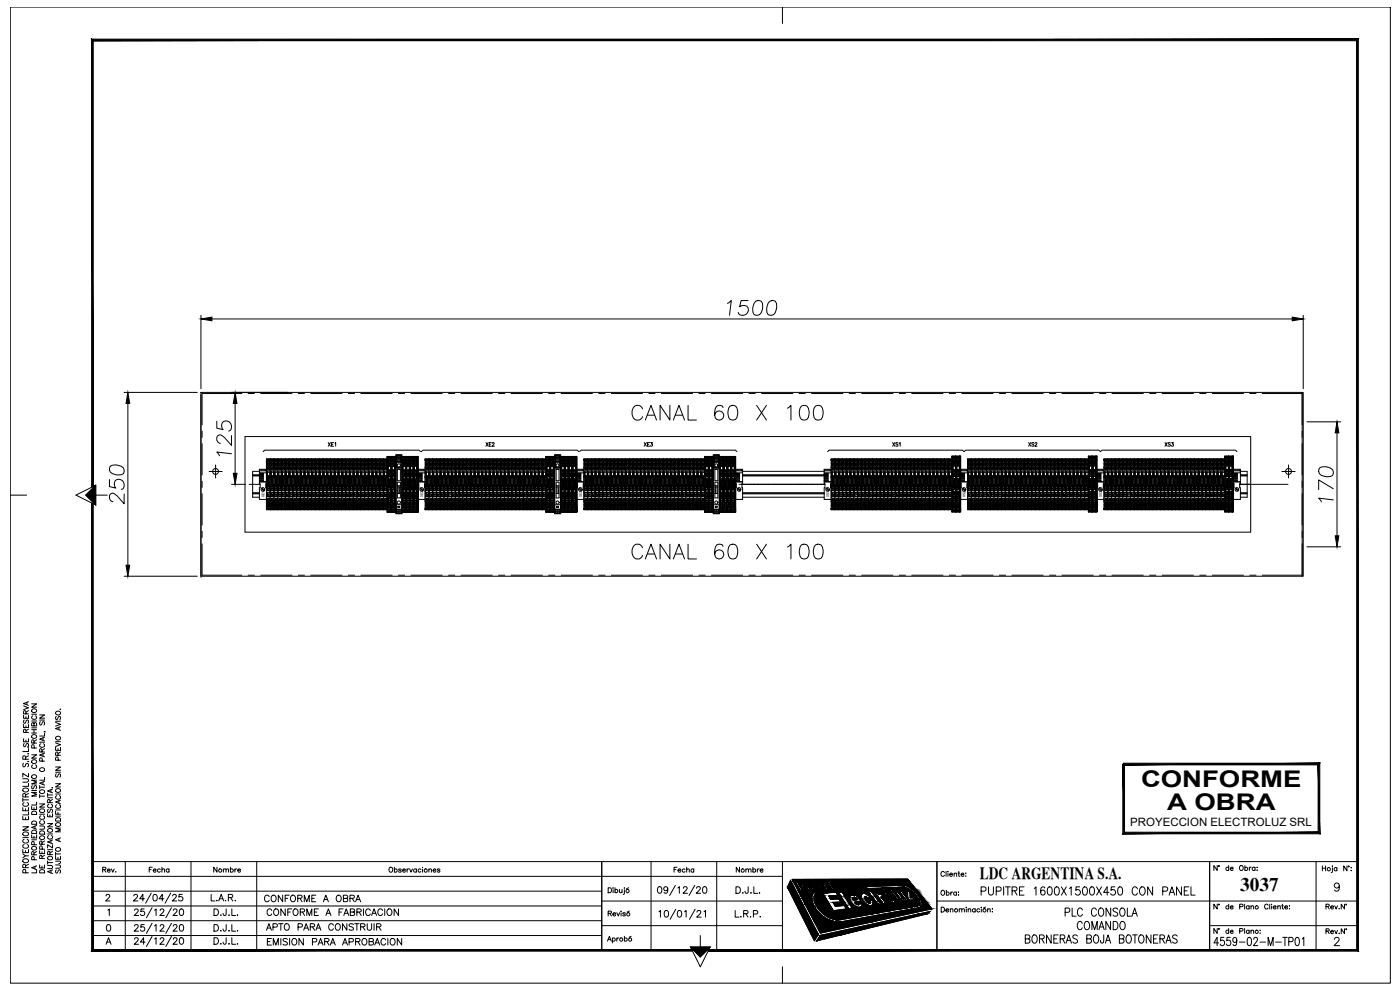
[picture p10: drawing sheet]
<svg xmlns="http://www.w3.org/2000/svg" width="420mm" height="297mm" viewBox="0 0 420 297" stroke-linecap="round" stroke-linejoin="round" font-family="sans-serif">
<defs><g id="words">
<g font-size="8.4">
<text x="188.7" y="127.4">CANAL 60 X 100</text>
<text x="188.7" y="169">CANAL 60 X 100</text>
</g>
<g font-size="6.9">
<text x="342.4" y="236.1">CONFORME</text>
<text x="350.2" y="243.2">A OBRA</text>
</g>
<text font-size="5.8" x="372.2" y="267.4">3037</text>
<g font-size="5.7">
<text x="293.5" y="269.9">PUPITRE 1600X1500X450 CON PANEL</text>
<text x="318.9" y="276.2">PLC CONSOLA</text>
<text x="322.4" y="280.1">COMANDO</text>
<text x="306.9" y="284.3">BORNERAS BOJA BOTONERAS</text>
<text x="363.4" y="285">4559-02-M-TP01</text>
</g>
<text font-size="5.3" x="79" y="280.5">APTO PARA CONSTRUIR</text>
<text font-size="5.1" x="294" y="263.6">LDC ARGENTINA S.A.</text>
<g font-size="4.9">
<text x="78.7" y="271.6">CONFORME A OBRA</text>
<text x="79.4" y="284.7">EMISION PARA APROBACION</text>
</g>
<g font-size="4.4">
<text x="9.9" y="225.4" transform="rotate(-90 9.9 225.4)">SE RESERVA</text>
<text x="43.7" y="262.8">Fecha</text>
<text x="63.1" y="262.8">Nombre</text>
<text x="201.4" y="262.8">Fecha</text>
<text x="220.1" y="262.8">Nombre</text>
</g>
<g font-size="4">
<text x="145" y="135.1">XE2</text>
<text x="192.6" y="135.1">XE3</text>
<text x="308" y="135.1">XS2</text>
<text x="348.9" y="135.1">XS3</text>
</g>
<text font-size="3.4" x="339.2" y="247.9">PROYECCION ELECTROLUZ SRL</text>
<g font-size="3.1">
<text x="80.8" y="149.9">2</text>
<text x="81.8" y="149.9">3</text>
<text x="82.9" y="149.9">4</text>
<text x="86.4" y="149.9">7</text>
<text x="89.6" y="149.9">10</text>
<text x="91" y="149.9">11</text>
<text x="92.1" y="149.9">12</text>
<text x="93.1" y="149.9">13</text>
<text x="94.2" y="149.9">14</text>
<text x="96.7" y="149.9">16</text>
<text x="97.7" y="149.9">17</text>
<text x="98.8" y="149.9">18</text>
<text x="99.8" y="149.9">19</text>
<text x="102.3" y="149.9">21</text>
<text x="103.4" y="149.9">22</text>
<text x="104.4" y="149.9">23</text>
<text x="107.9" y="149.9">26</text>
<text x="109" y="149.9">27</text>
<text x="112.5" y="149.9">30</text>
<text x="113.6" y="149.9">31</text>
<text x="114.7" y="149.9">32</text>
<text x="128.4" y="149.9">2</text>
<text x="129.5" y="149.9">3</text>
<text x="130.5" y="149.9">4</text>
<text x="134.1" y="149.9">7</text>
<text x="135.1" y="149.9">8</text>
<text x="138.6" y="149.9">11</text>
<text x="139.7" y="149.9">12</text>
<text x="140.8" y="149.9">13</text>
<text x="141.8" y="149.9">14</text>
<text x="144.3" y="149.9">16</text>
<text x="145.3" y="149.9">17</text>
<text x="146.4" y="149.9">18</text>
<text x="149.9" y="149.9">21</text>
<text x="151" y="149.9">22</text>
<text x="152" y="149.9">23</text>
<text x="155.6" y="149.9">26</text>
<text x="156.6" y="149.9">27</text>
<text x="160.2" y="149.9">30</text>
<text x="161.2" y="149.9">31</text>
<text x="162.3" y="149.9">32</text>
<text x="176" y="149.9">2</text>
<text x="177.1" y="149.9">3</text>
<text x="178.2" y="149.9">4</text>
<text x="181.7" y="149.9">7</text>
<text x="182.7" y="149.9">8</text>
<text x="185.2" y="149.9">10</text>
<text x="187.3" y="149.9">12</text>
<text x="188.4" y="149.9">13</text>
<text x="191.9" y="149.9">16</text>
<text x="193" y="149.9">17</text>
<text x="194" y="149.9">18</text>
<text x="197.6" y="149.9">21</text>
<text x="198.6" y="149.9">22</text>
<text x="199.7" y="149.9">23</text>
<text x="203.2" y="149.9">26</text>
<text x="204.3" y="149.9">27</text>
<text x="207.8" y="149.9">30</text>
<text x="208.8" y="149.9">31</text>
<text x="209.9" y="149.9">32</text>
<text x="249.1" y="149.9">1</text>
<text x="250.1" y="149.9">2</text>
<text x="253.6" y="149.9">5</text>
<text x="255.8" y="149.9">7</text>
<text x="259.3" y="149.9">10</text>
<text x="260.4" y="149.9">11</text>
<text x="261.4" y="149.9">12</text>
<text x="263.9" y="149.9">14</text>
<text x="264.9" y="149.9">15</text>
<text x="266" y="149.9">16</text>
<text x="268.5" y="149.9">18</text>
<text x="269.5" y="149.9">19</text>
<text x="270.6" y="149.9">20</text>
<text x="271.6" y="149.9">21</text>
<text x="275.2" y="149.9">24</text>
<text x="276.2" y="149.9">25</text>
<text x="277.3" y="149.9">26</text>
<text x="280.8" y="149.9">29</text>
<text x="281.9" y="149.9">30</text>
<text x="282.9" y="149.9">31</text>
<text x="284" y="149.9">32</text>
<text x="290" y="149.9">1</text>
<text x="291" y="149.9">2</text>
<text x="294.6" y="149.9">5</text>
<text x="295.6" y="149.9">6</text>
<text x="299.2" y="149.9">9</text>
<text x="300.2" y="149.9">10</text>
<text x="302.3" y="149.9">12</text>
<text x="304.8" y="149.9">14</text>
<text x="305.9" y="149.9">15</text>
<text x="306.9" y="149.9">16</text>
<text x="310.4" y="149.9">19</text>
<text x="311.5" y="149.9">20</text>
<text x="312.6" y="149.9">21</text>
<text x="316.1" y="149.9">24</text>
<text x="317.1" y="149.9">25</text>
<text x="320.7" y="149.9">28</text>
<text x="322.8" y="149.9">30</text>
<text x="323.8" y="149.9">31</text>
<text x="324.9" y="149.9">32</text>
<text x="330.9" y="149.9">1</text>
<text x="332" y="149.9">2</text>
<text x="335.5" y="149.9">5</text>
<text x="336.5" y="149.9">6</text>
<text x="340.1" y="149.9">9</text>
<text x="341.1" y="149.9">10</text>
<text x="344.7" y="149.9">13</text>
<text x="346.8" y="149.9">15</text>
<text x="347.8" y="149.9">16</text>
<text x="351.4" y="149.9">19</text>
<text x="352.4" y="149.9">20</text>
<text x="353.5" y="149.9">21</text>
<text x="357" y="149.9">24</text>
<text x="358.1" y="149.9">25</text>
<text x="361.6" y="149.9">28</text>
<text x="363.7" y="149.9">30</text>
<text x="364.8" y="149.9">31</text>
<text x="365.8" y="149.9">32</text>
<text x="115.7" y="151.7">33</text>
<text x="118.5" y="153.5">35</text>
<text x="120.3" y="151.7">36</text>
<text x="121.4" y="151.7">37</text>
<text x="122.4" y="151.7">38</text>
<text x="163.3" y="151.7">33</text>
<text x="166.2" y="153.5">35</text>
<text x="167.9" y="151.7">36</text>
<text x="169" y="151.7">37</text>
<text x="171.1" y="151.7">39</text>
<text x="211" y="151.7">33</text>
<text x="213.8" y="153.5">35</text>
<text x="215.5" y="151.7">36</text>
<text x="216.6" y="151.7">37</text>
<text x="217.7" y="151.7">38</text>
<text x="287.9" y="151.7" transform="rotate(-90 287.9 151.7)">33</text>
<text x="328.8" y="151.7" transform="rotate(-90 328.8 151.7)">33</text>
<text x="369.7" y="151.7" transform="rotate(-90 369.7 151.7)">33</text>
<text x="370.8" y="151.7" transform="rotate(-90 370.8 151.7)">34</text>
</g>
<g font-size="1.1">
<text x="79.3" y="149.2" transform="rotate(-90 79.3 149.2)">XE1</text>
<text x="127" y="149.2" transform="rotate(-90 127 149.2)">XE2</text>
<text x="174.6" y="149.2" transform="rotate(-90 174.6 149.2)">XE3</text>
<text x="248.8" y="149.2" transform="rotate(-90 248.8 149.2)">XS1</text>
<text x="289.8" y="149.2" transform="rotate(-90 289.8 149.2)">XS2</text>
<text x="330.7" y="149.2" transform="rotate(-90 330.7 149.2)">XS3</text>
</g>
</g></defs>
<!-- layer: PRINCIPAL -->
<g fill="none" stroke="#000" stroke-width=".3">
<path d="M60.3 94.6v22M63.6 95.7h324.2M218.3 91l1.2-.8-.6 4.4M224.5 90.2h-2.1l-.4 1.9a1.54 1.54 0 0 1 2.5 .3 1.54 1.54 0 0 1-1.4 2.2 1.14 1.14 0 0 1-1.5-.8M226.8 90.4a1.34 1.34 0 0 1 2 .6 3.9 3.9 0 0 1-.8 3.4 1.31 1.31 0 0 1-2-.6 3.9 3.9 0 0 1 .8-3.4zM231 90.4a1.32 1.32 0 0 1 2 .6 4 4 0 0 1-.8 3.4 1.34 1.34 0 0 1-2-.6 3.8 3.8 0 0 1 .8-3.4zM391.1 94.6v22M37.3 117.7h21.9M60.3 117.7h330.8v55.2h-330.8zM60.3 118.4v54.8M69.5 117.7h16.9M390.8 117.7v55.2"/>
<path d="M33.1 139.9a3.5 3.5 0 0 1 4 .5 1.37 1.37 0 0 1-.7 2 3.8 3.8 0 0 1-3.3-.8l-.2-.7zM38.4 121.1v48.5M65.1 126.4v2.1l1.9 .4a1.53 1.53 0 0 1 .3-2.5 1.53 1.53 0 0 1 2.2 1.4l-.2 1.2-.7 .3M69.5 136.2l-4.4-.6 .8 1.2M69.5 130.7v2.9l-2.1-2.3a1.46 1.46 0 0 0-1.9-.7l-.2 .2a1.46 1.46 0 0 0 .6 2.2h.2M70.6 121.1v20.9M73.5 131h301.8v28.7h-301.8zM392.2 126.6h10.2M401.3 129.9v30.9M32.9 143.9v2.1l1.8 .4a1.53 1.53 0 0 1 .4-2.5 1.53 1.53 0 0 1 2.2 1.4l-.2 1.2-.7 .3M37.3 148.2v3l-2.1-2.4a1.45 1.45 0 0 0-1.9-.7l-.2 .2a1.45 1.45 0 0 0 .6 2.2h.2M69.5 145.3h4.2"/>
<path d="M396 140.4a3.4 3.4 0 0 1 3.9 .5 1.34 1.34 0 0 1-.6 2.1 3.9 3.9 0 0 1-3.3-.9l-.2-.6zM400.2 150l-4.4-.5 .8 1.1M400.2 146.6l-4.4-2.6v2.9M37.3 172.9h21.9M392.2 164.1h10.2"/>
<circle cx="64.7" cy="141.5" r=".88"/>
<circle cx="386.7" cy="141.5" r=".88"/>
</g>
<!-- layer: 0 -->
<g fill="none" stroke="#000" stroke-width=".3">
<path d="M79 135.5l.4-.4h46.4l.4 .4M80 138.2h36.2M80 138h36.2M80 138.1h36.2M80 137.8h36.2M80 137.9h36.2M80.1 139.4a.48 .48 0 0 1 .5-.4 .48 .48 0 0 1 .4 .4M80.1 138.8v.9M80.3 139.3v.5M80.4 139.3h.4M80.4 139.6l-.2 .1M80.4 139.6h.4"/>
<path d="M80.4 139.3v.3M80.8 139.6l.1 .1M80.8 139.3l.1 .5M80.8 139.3v.3M81 138.8v.1M81 138.7h-.9M81 139.1l-.4-.2-.5 .2v-.6h.9l.1 .8M81 139.5v.3h-.3l-.6-.1M81 139.5h.1M81 139.4l.1 .1M81.1 139.3l-.5-.2-.5 .2M81.1 139.3h.1"/>
<path d="M81.1 137.7v9.6M81.3 139.4v.3M81.3 138.8v.6M81.5 139.6l-.1 .1M81.5 139.3v.3M81.5 139.3l-.1 .5M81.5 139.3l.5 .1 .1 .4M82 139.6l.1 .1M82 139.3v.3h-.5M82.1 139.5l.1 .3h-.3l-.6-.1M82.2 138.8v.1M82.2 138.7h-.9"/>
<path d="M82.2 139.1l-.5-.2-.4 .2v-.6h.8l.1 .8M82.2 139.4l-.1 .1M82.2 139.3v.1M82.2 139.3l-.5-.2-.5 .3M82.2 139.3l-.5-.2-.5 .2M82.2 139.3h.1M82.2 137.7v9.6M82.4 138.8v.6M82.4 138.5h.9v.6l-.5-.2-.4 .2zM82.4 139.4v.3M82.6 139.3l-.1 .5M82.6 139.3h.5"/>
<path d="M82.6 139.6l-.1 .1M82.6 139.6h.5v-.3l.1 .5M82.6 139.3v.3M83.1 139.6l.1 .1M83.3 138.8v.1M83.3 138.7h-.9M83.3 139.5v.3h-.3l-.6-.1M83.3 139.5h.1M83.3 139.4v.1M83.3 139.3l-.5-.2-.5 .3M83.3 139.3v.1M83.3 139.2l.1 .1"/>
<path d="M83.3 139.3l-.5-.2-.5 .2M83.4 139.3h.1M83.4 137.7v9.6M83.5 138.8v.6l.5-.3 .5 .2M83.5 138.5h.9v.6l-.4-.2-.5 .2M83.5 138.5v.6M83.5 139.4v.3M83.8 139.6l-.1 .1M83.8 139.3v.3h.4M84.2 139.3l.1 .5M84.2 139.6l.1 .1M84.2 139.3l-.5 .1v.4"/>
<path d="M84.2 139.3v.3M84.4 138.8l.1 .1M84.4 138.7h-.9M84.4 139.5v.3h-.3l-.6-.1M84.4 139.4v.1M84.5 139.3l-.1 .1M84.5 139.2v.1M84.5 139.3l-.5-.2-.5 .2M84.5 139.3h.1M84.5 137.7v9.6M84.7 138.8v.6M84.7 138.5h.8v.6l-.4-.2-.4 .2z"/>
<path d="M84.7 139.4v.3M84.9 139.3h.5M84.9 139.6l-.1 .1M85.4 139.6l.1 .1M85.4 139.3l.1 .5M85.4 139.6h-.5v-.3l-.1 .5M85.4 139.3v.3M85.5 138.8l.1 .1M85.5 138.7h-.8M85.6 139.5l-.1 .3h-.2l-.6-.1M85.6 139.4v.1M85.6 139.3l-.5-.2-.5 .3"/>
<path d="M85.6 139.3v.1M85.6 139.2v.1M85.6 139.3l-.5-.2-.5 .2M85.6 139.3h.1M85.6 137.7v9.6M85.8 138.8v.6l.4-.3 .5 .2M85.8 139.7l.9 .1M85.8 139.4v.3M86 139.3l-.1 .5M86 139.3h.5M86 139.6l-.1 .1M86 139.6h.5"/>
<path d="M86 139.3v.3M86.5 139.3l.1 .5M86.5 139.6l.1 .1M86.5 139.3v.3M86.7 138.8v.1M86.7 138.5h-.9v.6M86.7 138.7h-.9M86.7 139.1l-.5-.2-.4 .2M86.7 139.5h.1M86.7 139.4v.1M86.7 139.3v.1M86.7 139.2l.1 .1"/>
<path d="M86.8 139.3l-.6-.2-.5 .2M86.8 139.3h.1M86.8 137.7v9.6M86.9 138.8v.6l.5-.3 .5 .2M86.9 138.5h.9v.6l-.4-.2-.5 .2M86.9 138.7h.9h-.9M86.9 138.5v.6M86.9 139.4v.3M87.2 139.3h.4M87.2 139.6l-.2 .1M87.2 139.6h.4M87.2 139.3v.3"/>
<path d="M87.2 139.3l-.1 .5M87.6 139.6l.1 .1M87.6 139.3l.1 .5M87.6 139.3v.3M87.8 138.8v.1M87.8 139.4v.1M87.9 139.3l-.1 .1M87.9 139.2v.1M87.9 139.3l-.5-.2-.5 .2M87.9 139.3h.1M87.9 139.5l-.4 .3-.6-.1M87.9 137.7v9.6"/>
<path d="M88.1 138.8v.9M88.3 139.3l-.1 .5M88.3 139.3h.5M88.3 139.6l-.1 .1M88.3 139.6h.5M88.3 139.3v.3M88.8 139.3l.1 .1M88.8 139.6l.1 .1M88.8 139.3v.3M88.9 139.4v.4M88.9 138.8l.1 .1M89 138.7h-.9"/>
<path d="M89 139.1l-.5-.2-.4 .2v-.6h.9v.8M89 139.5v.3h-.3l-.6-.1M89 139.5h.1M89 139.4v.1M89 139.3v.1M89 139.3l-.5-.2-.5 .3M89 139.3h.1M89 139.3l-.5-.2-.5 .2M89 137.7v9.6M89.2 138.8v.9M89.4 139.3h.5M89.4 139.6l-.1 .1"/>
<path d="M89.4 139.6h.5M89.4 139.3v.3M89.4 139.3l-.1 .5M89.9 139.6l.1 .1M89.9 139.3l.1 .5M89.9 139.3v.3M90.1 138.8v.1M90.1 138.7h-.9h.9M90.1 139.1l-.5-.2-.4 .2v-.6h.9v.8M90.1 139.5v.3h-.3l-.6-.1M90.1 139.5h.1M90.1 139.4v.1"/>
<path d="M90.1 139.3l-.5-.2-.5 .3M90.1 139.3v.1M90.1 139.3h.1M90.1 139.3l-.5-.2-.5 .2M90.1 137.7v9.6M90.3 138.8v.9M90.6 139.3l-.2 .5M90.6 139.3h.4M90.6 139.6l-.2 .1M90.6 139.6h.4M90.6 139.3v.3M91 139.3l.1 .5"/>
<path d="M91 139.6l.1 .1M91 139.3v.3M91.2 138.8v.1M91.2 138.7h-.9M91.2 139.1l-.4-.2-.5 .2v-.6h.9l.1 .8M91.2 139.5v.3h-.3l-.6-.1M91.2 139.5h.1M91.2 139.4l.1 .1M91.2 139.3v.1M91.3 139.3l-.5-.2-.5 .3M91.3 139.3h.1M91.3 139.3l-.5-.2-.5 .2"/>
<path d="M91.3 137.7v9.6M91.4 138.8l.1 .9M91.7 139.3h.4M91.7 139.6l-.1 .1M91.7 139.6h.5M91.7 139.3v.3M91.7 139.3l-.1 .5M92.1 139.6l.2 .1M92.2 139.3l.1 .5M92.2 139.3v.3M92.3 138.8l.1 .1M92.3 138.7h-.9"/>
<path d="M92.3 139.1l-.4-.2-.4 .2-.1-.6h1v.8M92.4 139.5l-.1 .3h-.3l-.6-.1M92.4 139.5h.1M92.4 139.4v.1M92.4 139.3l-.5-.2-.5 .3M92.4 139.3v.1M92.4 139.3h.1M92.4 139.3l-.5-.2-.5 .2M92.4 137.7v9.6M92.6 138.8v.6M92.6 139.4v.3M92.8 139.3l-.1 .5"/>
<path d="M92.8 139.3l.6 .1v.4M92.8 139.6l-.1 .1M92.8 139.3v.3M93.3 139.6l.1 .1M93.3 139.3v.3h-.5M93.5 138.8v.1M93.5 138.7h-.9M93.5 139.1l-.5-.2-.4 .2v-.6h.9l.1 .8M93.5 139.5v.3h-.3l-.6-.1M93.5 139.5h.1M93.5 139.4v.1M93.5 139.3v.1"/>
<path d="M93.5 139.3l-.5-.2-.4 .3M93.6 139.3l-.6-.2-.5 .2M93.6 139.3h.1M93.6 137.7v9.6M93.7 138.8v.9M93.7 138.5h.9v.6l-.5-.2-.4 .2zM93.9 139.3h.5M93.9 139.6l-.1 .1M94 139.6h.4l.1-.3 .1 .5M94 139.3v.3M94 139.3l-.1 .5M94.4 139.6l.1 .1"/>
<path d="M94.6 138.8v.1M94.6 138.7h-.9M94.6 139.5v.3h-.3l-.6-.1M94.6 139.5h.1M94.6 139.4v.1M94.7 139.3l-.6-.2-.4 .3M94.7 139.3l-.1 .1M94.7 139.2v.1M94.7 139.3l-.5-.2-.5 .2M94.7 139.3h.1M94.7 137.7v9.6M94.9 138.8v.6"/>
<path d="M94.9 138.5h.8v.6l-.4-.2-.4 .2zM94.9 139.4v.3M95.1 139.6l-.1 .1M95.1 139.3v.3h.5M95.5 139.3l.2 .5M95.6 139.6l.1 .1M95.6 139.6v-.3h-.6v.5M95.7 138.8l.1 .1M95.7 138.7h-.8M95.8 139.5l-.1 .3h-.2l-.6-.1M95.8 139.4v.1M95.8 139.3l-.1 .1"/>
<path d="M95.8 139.2v.1M95.8 139.3l-.5-.2-.5 .3M95.8 139.3l-.5-.2-.5 .2M95.8 139.3h.1M95.8 137.7v9.6M96 138.8v.6M96 138.5h.9v.6l-.5-.2-.4 .2zM96 139.4v.3M96.2 139.6l-.1 .1M96.2 139.6h.5M96.2 139.3l-.1 .5M96.7 139.6l.1 .1"/>
<path d="M96.7 139.3h-.5v.3M96.7 139.3l.1 .5M96.7 139.3v.3M96.9 138.8v.1M96.9 138.7h-.9M96.9 139.5v.3h-.3l-.6-.1M96.9 139.4v.1M96.9 139.3l-.5-.2-.5 .3M96.9 139.3v.1M96.9 139.2v.1M96.9 139.3l-.5-.2-.5 .2M96.9 139.3h.1"/>
<path d="M96.9 137.7v9.6M97.1 138.8v.6l.5-.3 .5 .2M97.1 138.5h.9v.6l-.4-.2-.5 .2M97.1 138.7h.9h-.9M97.1 138.5v.6M97.1 139.4v.3M97.3 139.3v.5M97.4 139.6l-.2 .1M97.4 139.6h.4M97.8 139.3l.1 .5M97.8 139.6l.1 .1M97.8 139.3h-.4v.3"/>
<path d="M97.8 139.3v.3M98 138.8v.1M98 139.5v.3h-.3l-.6-.1M98 139.4v.1M98 139.3v.1M98 139.2l.1 .1M98.1 139.3l-.5-.2-.5 .2M98.1 139.3h.1M98.1 137.7v9.6M98.2 138.8v.6l.5-.3 .5 .2M98.2 138.5h.9v.6l-.4-.2-.5 .2M98.3 138.5v.6"/>
<path d="M98.3 139.4v.3M98.5 139.3h.4M98.5 139.6l-.1 .1M98.5 139.6h.5M98.5 139.3v.3M98.5 139.3l-.1 .5M98.9 139.6l.2 .1M99 139.3l.1 .1M99 139.3v.3M99.1 139.4v.4l-.9-.1M99.1 138.8l.1 .5M99.1 138.7h-.9"/>
<path d="M99.1 139.5h.1M99.2 139.3v.1M99.2 139.3l-.5-.2-.5 .2M99.2 139.3h.1M99.2 137.7v9.6M99.4 138.8v.9M99.5 139.4v.4M99.6 139.3l-.1 .1M99.6 139.3h.5M99.6 139.6l-.1 .1M99.6 139.6h.5M99.6 139.3v.3"/>
<path d="M100.1 139.3l.1 .1M100.1 139.6l.1 .1M100.1 139.3v.3M100.2 139.4v.4M100.3 138.8v.1M100.3 138.7h-.9h.9M100.3 139.1l-.5-.2-.4 .2v-.6h.9l.1 .8M100.3 139.5v.3h-.3l-.6-.1M100.3 139.5h.1M100.3 139.4v.1M100.3 139.3v.1M100.3 139.3l-.5-.2-.5 .3"/>
<path d="M100.3 139.3h.1M100.3 139.3l-.5-.2-.5 .2M100.4 139.3h.1M100.4 137.7v9.6M100.5 138.8v.9M100.7 139.3h.5M100.7 139.6l-.1 .1M100.8 139.6h.4M100.8 139.3v.3M100.8 139.3l-.2 .5M101.2 139.6l.1 .1M101.2 139.3l.1 .1"/>
<path d="M101.2 139.3v.3M101.3 139.4l.1 .4-.9-.1M101.4 138.8v.1M101.4 138.5h-.9v.6l.4-.2 .5 .2M101.4 138.7h-.9M101.4 138.5l.1 .8M101.4 139.5h.1M101.4 139.5v.3M101.4 139.4v.1M101.5 139.3l-.6-.2-.4 .3M101.5 139.3l-.1 .1M101.5 139.3l-.6-.2-.4 .2"/>
<path d="M101.5 139.3h.1M101.5 137.7v9.6M101.6 138.8l.1 .9M101.8 139.4v.4M101.9 139.3l-.1 .1M101.9 139.3h.5M101.9 139.6l-.1 .1M101.9 139.6h.5M101.9 139.3v.3M102.4 139.6l.1 .1M102.4 139.3l.1 .5M102.4 139.3v.3"/>
<path d="M102.5 138.8l.1 .1M102.5 138.7h-.8M102.5 139.1l-.4-.2-.4 .2v-.6h.9v.8M102.6 139.5l-.1 .3h-.3l-.5-.1M102.6 139.5h.1M102.6 139.4v.1M102.6 139.3l-.1 .1M102.6 139.3l-.5-.2-.5 .3M102.6 139.3h.1M102.6 139.3l-.5-.2-.5 .2M102.6 137.7v9.6M102.8 139.4v.3"/>
<path d="M102.8 138.8v.6M103 139.3l-.1 .5M103 139.3l.6 .1v.4M103 139.6l-.1 .1M103 139.3v.3M103.5 139.6l.1 .1M103.5 139.3v.3h-.5M103.7 139.5v.3h-.3l-.6-.1M103.7 139.5h.1M103.7 138.8v.1M103.7 138.7h-.9M103.7 139.1l-.5-.2-.4 .2v-.6h.9l.1 .8"/>
<path d="M103.7 139.4v.1M103.7 139.3v.1M103.7 139.3l-.5-.2-.4 .3M103.8 139.3l-.6-.2-.5 .2M103.8 139.3h.1M103.8 137.7v9.6M103.9 138.8v.9M103.9 138.5h.9v.6l-.5-.2-.4 .2zM104.2 139.3h.4M104.2 139.6l-.2 .1M104.2 139.6h.4M104.2 139.3v.3"/>
<path d="M104.2 139.3l-.1 .5M104.6 139.6l.1 .1M104.6 139.3l.1 .5M104.6 139.3v.3M104.8 138.8v.1M104.8 138.7h-.9M104.8 139.5v.3h-.3l-.6-.1M104.8 139.5h.1M104.8 139.4v.1M104.9 139.3l-.6-.2-.4 .3M104.9 139.3l-.1 .1M104.9 139.2v.1"/>
<path d="M104.9 139.3l-.5-.2-.5 .2M104.9 139.3h.1M104.9 137.7v9.6M105.1 138.8v.6M105.1 138.5h.9v.6l-.5-.2-.4 .2zM105.1 139.4v.3M105.3 139.6l-.1 .1M105.3 139.3v.3h.5M105.7 139.3l.2 .5M105.8 139.6l.1 .1M105.8 139.6v-.3h-.6v.5M105.9 138.8l.1 .1"/>
<path d="M106 138.7h-.9M106 139.5v.3h-.3l-.6-.1M106 139.4v.1M106 139.3l-.1 .1M106 139.2v.1M106 139.3l-.5-.2-.5 .3M106 139.3l-.5-.2-.5 .2M106 139.3h.1M106 137.7v9.6M106.2 138.8v.6M106.2 138.5h.9v.6l-.5-.2-.4 .2zM106.2 139.4v.3"/>
<path d="M106.4 139.3h.5M106.4 139.6l-.1 .1M106.4 139.6h.5M106.4 139.3v.3M106.4 139.3l-.1 .5M106.9 139.6l.1 .1M106.9 139.3l.1 .5M106.9 139.3v.3M107.1 138.8v.1M107.1 138.7h-.9M107.1 139.5v.3h-.3l-.6-.1M107.1 139.4v.1"/>
<path d="M107.1 139.3l-.5-.2-.5 .3M107.1 139.3v.1M107.1 139.2v.1M107.1 139.3l-.5-.2-.5 .2M107.1 139.3h.1M107.1 137.7v9.6M107.3 138.8v.6l.5-.3 .5 .2M107.3 138.5h.9v.6l-.4-.2-.5 .2M107.3 138.7h.9h-.9M107.3 138.5v.6M107.3 139.4v.3M107.5 139.3l-.1 .5"/>
<path d="M107.6 139.6l-.2 .1M107.6 139.6h.4M108 139.3l.1 .5M108 139.6l.1 .1M108 139.3h-.4v.3M108 139.3v.3M108.2 138.8v.1M108.2 139.5v.3h-.3l-.6-.1M108.2 139.4v.1M108.2 139.3v.1M108.2 139.2l.1 .1M108.3 139.3l-.5-.2-.5 .2"/>
<path d="M108.3 139.3h.1M108.3 137.7v9.6M108.4 138.8v.6l.5-.3 .5 .2M108.4 138.5h.9v.6l-.4-.2-.5 .2M108.5 138.5v.6M108.5 139.4v.3M108.7 139.3h.4M108.7 139.6l-.1 .1M108.7 139.6h.5M108.7 139.3v.3M108.7 139.3l-.1 .5M109.1 139.6l.2 .1"/>
<path d="M109.2 139.3l.1 .5M109.2 139.3v.3M109.3 138.8l.1 .1M109.3 138.7h-.9M109.4 139.4v.1M109.4 139.3v.1M109.4 139.2v.1M109.4 139.3l-.5-.2-.5 .2M109.4 139.3h.1M109.4 139.5l-.4 .3-.6-.1M109.4 137.7v9.6M109.6 138.8v.9"/>
<path d="M109.6 139.7l.9 .1M109.8 139.3l-.1 .5M109.8 139.3h.5M109.8 139.6l-.1 .1M109.8 139.6h.5M109.8 139.3v.3M110.3 139.3l.1 .1M110.3 139.6l.1 .1M110.3 139.3v.3M110.4 139.4v.4M110.5 138.8v.1M110.5 138.5h-.9v.6l.4-.2 .5 .2"/>
<path d="M110.5 138.7h-.9h.9M110.5 139.5h.1M110.5 139.4v.1M110.5 139.3v.1M110.5 139.2l.1 .1M110.5 139.3l-.5-.2-.5 .3M110.5 139.3l-.5-.2-.5 .2M110.6 139.3h.1M110.6 137.7v9.6M110.7 138.8v.9M110.7 139.7l.9 .1M110.9 139.3h.5"/>
<path d="M110.9 139.6l-.1 .1M111 139.6h.4M111 139.3v.3M111 139.3l-.2 .5M111.4 139.6l.1 .1M111.4 139.3l.1 .5M111.4 139.3v.3M111.6 138.8v.1M111.6 138.5h-.9v.6l.4-.2 .5 .2M111.6 138.7h-.9M111.6 139.5h.1M111.6 139.4v.1"/>
<path d="M111.7 139.3l-.6-.2-.4 .3M111.7 139.3l-.1 .1M111.7 139.2v.1M111.7 139.3l-.6-.2-.4 .2M111.7 139.3h.1M111.7 137.7v9.6M111.9 138.8v.9M112.1 139.3l-.1 .5M112.1 139.3h.5M112.1 139.6l-.1 .1M112.1 139.6h.5M112.1 139.3v.3"/>
<path d="M112.5 139.3l.1 .1M112.6 139.6l.1 .1M112.6 139.3v.3M112.7 139.4v.4M112.7 138.8l.1 .1M112.7 138.7h-.8M112.7 139.1l-.4-.2-.4 .2v-.6h.9v.8M112.8 139.5l-.1 .3h-.3l-.5-.1M112.8 139.5h.1M112.8 139.4v.1M112.8 139.3l-.1 .1M112.8 139.3l-.5-.2-.5 .3"/>
<path d="M112.8 139.3h.1M112.8 139.3l-.5-.2-.5 .2M112.8 137.7v9.6M112.9 139.4a.5 .5 0 0 1 .5-.3 .5 .5 0 0 1 .5 .3M113 138.8v.9M113.2 139.3h.5M113.2 139.6l-.1 .1M113.2 139.6h.5M113.2 139.3v.3M113.2 139.3l-.1 .5M113.7 139.6l.1 .1M113.7 139.3l.1 .5"/>
<path d="M113.7 139.3v.3M113.9 138.8v.1M113.9 138.7h-.9M113.9 139.1l-.5-.2-.4 .2v-.6h.9v.8M113.9 139.5v.3h-.3l-.6-.1M113.9 139.5h.1M113.9 139.4v.1M113.9 139.3l-.5-.2-.5 .2M113.9 139.3h.1M113.9 137.7v9.6M114.1 138.8v.9M114.3 139.3v.5"/>
<path d="M114.4 139.3h.4M114.4 139.6l-.2 .1M114.4 139.6h.4M114.4 139.3v.3M114.8 139.3l.1 .5M114.8 139.6l.1 .1M114.8 139.3v.3M115 138.8v.1M115 138.7h-.9M115 139.1l-.4-.2-.5 .2v-.6h.9l.1 .8M115 139.5v.3h-.3l-.6-.1M115 139.5h.1"/>
<path d="M115 139.4v.1M115 139.3v.1M115.1 139.3l-.5-.2-.5 .3M115.1 139.3l-.5-.2-.5 .2M115.1 139.3h.1M115.1 137.7v9.6M115.2 138.8l.1 .9M115.3 138.5h.8v.6l-.4-.2-.5 .2zM115.5 139.3h.4M115.5 139.6l-.1 .1M115.5 139.6h.5M115.5 139.3v.3"/>
<path d="M115.5 139.3l-.1 .5M115.9 139.6l.2 .1M116 139.3l.1 .5M116 139.3v.3M116.1 138.8l.1 .1M116.1 138.7h-.9M116.1 139.5v.3h-.3l-.6-.1M116.1 139.5h.1M116.1 139.4l.1 .1M116.2 139.3l-.5-.2-.5 .3M116.2 139.3v.1M116.2 139.2v.1"/>
<path d="M116.2 139.3l-.5-.2-.5 .2M116.2 139.3h.1M118.5 137h.3v16.7h-.3zM119 137.4h.1M119 138h.1M119 138.4h.1M119 138.9h.1M119 136.5v3.8M119.1 138h1.2M119.1 137.8h1.2M119.1 136.7h1.2v1.9M119.1 136.5v3.8"/>
<path d="M119.1 136.8h1.2M119.1 137h1.2M119.1 137.3h1.2M119.1 137.5h1.2M119.1 138.6l1.2 .1M119.1 138.3h1.2M119.1 138.5h1.2M120.3 137.4h.1M120.3 138h.1M120.3 138.4h.1M120.3 138.9h.1M120.3 136.5v3.8"/>
<path d="M120.4 136.5v3.8M125.2 137h.3v16.7h-.3zM126.4 135.5l.5-.4h46.3l.5 .4M127.6 138.2h36.3M127.6 138h36.3M127.6 138.1h36.3M127.6 137.8h36.3M127.6 137.9h36.3M127.8 138.8v.9M128 139.3l-.1 .5M128 139.3h.5M128 139.6l-.1 .1"/>
<path d="M128 139.6h.5M128 139.3v.3M128.5 139.3l.1 .5M128.5 139.6l.1 .1M128.5 139.3v.3M128.7 138.8v.1M128.7 138.7h-.9M128.7 139.1l-.5-.2-.4 .2v-.6h.9v.8M128.7 139.5v.3h-.3l-.6-.1M128.7 139.5h.1M128.7 139.4v.1M128.7 139.3v.1"/>
<path d="M128.7 139.3l-.5-.2-.5 .3M128.7 139.3l-.5-.2-.5 .2M128.7 139.3h.1M128.7 137.7v9.6M128.9 138.8v.9M129.1 139.3h.5M129.1 139.6l-.1 .1M129.1 139.6h.5M129.1 139.3v.3M129.1 139.3l-.1 .5M129.6 139.6l.1 .1M129.6 139.3l.1 .5"/>
<path d="M129.6 139.3v.3M129.8 138.8v.1M129.8 138.7h-.9M129.8 139.1l-.5-.2-.4 .2v-.6h.9l.1 .8M129.8 139.5v.3h-.3l-.6-.1M129.8 139.5h.1M129.8 139.4v.1M129.8 139.3l-.5-.2-.4 .3M129.8 139.3v.1M129.8 139.3h.1M129.9 139.3l-.6-.2-.5 .2M129.9 139.3h.1"/>
<path d="M129.9 137.7v9.6M130 138.8v.6M130 139.4v.3M130.3 139.3l-.1 .5M130.3 139.3l.5 .1 .1 .4M130.3 139.6l-.1 .1M130.3 139.3v.3M130.7 139.6l.2 .1M130.7 139.3v.3h-.4M130.9 138.8l.1 .1M130.9 138.7h-.9M130.9 139.1l-.4-.2-.5 .2v-.6h.9l.1 .8"/>
<path d="M130.9 139.5v.3h-.3l-.6-.1M130.9 139.4v.1M131 139.3l-.1 .1M131 139.3l-.5-.2-.5 .3M131 139.3l-.5-.2-.5 .2M131 139.3h.1M131 137.7v9.6M131.2 138.8v.6M131.2 138.5h.8l.1 .6-.5-.2-.4 .2zM131.2 139.4v.3M131.4 139.3h.5M131.4 139.6l-.1 .1"/>
<path d="M131.4 139.6h.5v-.3l.1 .5M131.4 139.3v.3M131.4 139.3l-.1 .5M131.9 139.6l.1 .1M132 138.8l.1 .1M132 138.7h-.8M132.1 139.5l-.1 .3h-.2l-.6-.1M132.1 139.5h.1M132.1 139.4v.1M132.1 139.3l-.5-.2-.5 .3M132.1 139.3v.1M132.1 139.2v.1"/>
<path d="M132.1 139.3l-.5-.2-.5 .2M132.1 139.3h.1M132.1 137.7v9.6M132.3 138.8v.6l.4-.3 .5 .2M132.3 138.5h.9v.6l-.5-.2-.4 .2M132.3 138.5v.6M132.3 139.4v.3M132.5 139.6l-.1 .1M132.5 139.3v.3h.5M133 139.3l.1 .5M133 139.6l.1 .1M133 139.3l-.6 .1v.4"/>
<path d="M133 139.3v.3M133.2 138.8v.1M133.2 138.7h-.9M133.2 139.5v.3h-.3l-.6-.1M133.2 139.4v.1M133.2 139.3v.1M133.2 139.2l.1 .1M133.3 139.3l-.6-.2-.5 .2M133.3 139.3h.1M133.3 137.7v9.6M133.4 138.8v.6M133.4 138.5h.9v.6l-.4-.2-.5 .2z"/>
<path d="M133.4 139.4v.3M133.7 139.3h.4M133.7 139.6l-.2 .1M134.1 139.6l.1 .1M134.1 139.3l.2 .5M134.1 139.6h-.4l-.1-.3v.5M134.1 139.3v.3M134.3 138.8v.1M134.3 138.7h-.9M134.3 139.5v.3h-.3l-.6-.1M134.3 139.4v.1M134.4 139.3l-.5-.2-.5 .3"/>
<path d="M134.4 139.3l-.1 .1M134.4 139.2v.1M134.4 139.3l-.5-.2-.5 .2M134.4 139.3h.1M134.4 137.7v9.6M134.6 138.8l-.1 .6 .5-.3 .5 .2M134.6 139.7l.9 .1M134.6 139.4v.3M134.8 139.3l-.1 .5M134.8 139.3h.5M134.8 139.6l-.1 .1M134.8 139.6h.5"/>
<path d="M134.8 139.3v.3M135.3 139.3l.1 .5M135.3 139.6l.1 .1M135.3 139.3v.3M135.5 138.8v.1M135.5 138.5h-.9v.6M135.5 138.7h-.9M135.5 139.1l-.5-.2-.4 .2M135.5 139.5h.1M135.5 139.4v.1M135.5 139.3v.1M135.5 139.2v.1"/>
<path d="M135.5 139.3l-.5-.2-.5 .2M135.5 139.3h.1M135.5 137.7v9.6M135.7 138.8l-.1 .6 .5-.3 .5 .2M135.7 138.5h.9v.6l-.5-.2-.4 .2M135.7 138.7h.9h-.9M135.7 138.5v.6M135.7 139.4v.3M135.9 139.3h.5M135.9 139.6l-.1 .1M135.9 139.6h.5M135.9 139.3v.3"/>
<path d="M135.9 139.3l-.1 .5M136.4 139.6l.1 .1M136.4 139.3l.1 .1M136.4 139.3v.3M136.5 139.4l.1 .4-.9-.1M136.6 138.8v.1M136.6 139.5h.1M136.6 139.4v.1M136.6 139.3v.1M136.6 139.2l.1 .1M136.6 139.3l-.5-.2-.5 .2M136.7 139.3h.1"/>
<path d="M136.7 137.7v9.6M136.8 138.8v.9M137 139.4v.4M137.1 139.3l-.2 .1M137.1 139.3h.4M137.1 139.6l-.2 .1M137.1 139.6h.4M137.1 139.3v.3M137.5 139.3l.1 .1M137.5 139.6l.1 .1M137.5 139.3v.3M137.6 139.4v.4"/>
<path d="M137.7 138.8l.1 .1M137.7 138.7h-.9M137.7 139.1l-.4-.2-.5 .2v-.6h.9l.1 .8M137.7 139.5v.3h-.3l-.6-.1M137.7 139.5h.1M137.7 139.4l.1 .1M137.8 139.3l-.1 .1M137.8 139.3l-.5-.2-.5 .3M137.8 139.3h.1M137.8 139.3l-.5-.2-.5 .2M137.8 137.7v9.6M137.9 138.8l.1 .9"/>
<path d="M138.2 139.3h.5M138.2 139.6l-.1 .1M138.2 139.6h.5M138.2 139.3v.3M138.2 139.3l-.1 .5M138.7 139.6l.1 .1M138.7 139.3l.1 .5M138.7 139.3v.3M138.8 138.8l.1 .1M138.8 138.7h-.8h.8M138.8 139.1l-.4-.2-.4 .2v-.6h.9v.8M138.9 139.5l-.1 .3h-.3l-.5-.1"/>
<path d="M138.9 139.5h.1M138.9 139.4v.1M138.9 139.3l-.5-.2-.5 .3M138.9 139.3v.1M138.9 139.3l-.5-.2-.5 .2M138.9 139.3h.1M138.9 137.7v9.6M139.1 138.8v.9M139.2 139.4v.4M139.3 139.3l-.1 .1M139.3 139.3h.5M139.3 139.6l-.1 .1"/>
<path d="M139.3 139.6h.5M139.3 139.3v.3M139.8 139.3l.1 .5M139.8 139.6l.1 .1M139.8 139.3v.3M140 138.8v.1M140 138.7h-.9M140 139.1l-.5-.2-.4 .2v-.6h.9l.1 .8M140 139.5v.3h-.3l-.6-.1M140 139.5h.1M140 139.4v.1M140 139.3v.1"/>
<path d="M140 139.3l-.5-.2-.4 .3M140 139.3h.1M140.1 139.3l-.6-.2-.5 .2M140.1 139.3h.1M140.1 137.7v9.6M140.2 139.4a.5 .5 0 0 1 .5-.3 .5 .5 0 0 1 .4 .3M140.2 138.8v.9M140.5 139.3h.4M140.5 139.6l-.2 .1M140.5 139.6h.4M140.5 139.3v.3M140.5 139.3l-.1 .5"/>
<path d="M140.9 139.6l.1 .1M140.9 139.3l.2 .5M140.9 139.3v.3M141.1 138.8v.1M141.1 138.7h-.9M141.1 139.1l-.5-.2-.4 .2v-.6h.9l.1 .8M141.1 139.5v.3h-.3l-.6-.1M141.1 139.5h.1M141.1 139.4v.1M141.2 139.3l-.5-.2-.5 .2M141.2 139.3h.1M141.2 137.7v9.6"/>
<path d="M141.4 138.8v.6M141.4 139.4v.3M141.6 139.3l-.1 .5M141.6 139.3h.5M141.6 139.6l-.1 .1M141.6 139.6h.5v-.3l.1 .5M141.6 139.3v.3M142.1 139.6l.1 .1M142.2 138.8l.1 .1M142.3 138.7h-.9M142.3 139.1l-.5-.2-.4 .2v-.6h.9v.8M142.3 139.5v.3h-.3l-.6-.1"/>
<path d="M142.3 139.5h.1M142.3 139.4v.1M142.3 139.3l-.1 .1M142.3 139.3l-.5-.2-.5 .3M142.3 139.3l-.5-.2-.5 .2M142.3 139.3h.1M142.3 137.7v9.6M142.5 138.8v.9M142.5 138.5h.9v.6l-.5-.2-.4 .2zM142.7 139.3h.5M142.7 139.6l-.1 .1M142.7 139.6h.5"/>
<path d="M142.7 139.3v.3M142.7 139.3l-.1 .5M143.2 139.6l.1 .1M143.2 139.6v-.3l.1 .5M143.4 138.8v.1M143.4 138.7h-.9M143.4 139.5v.3h-.3l-.6-.1M143.4 139.5h.1M143.4 139.4v.1M143.4 139.3l-.5-.2-.5 .3M143.4 139.3v.1M143.4 139.2l.1 .1"/>
<path d="M143.4 139.3l-.5-.2-.5 .2M143.5 139.3h.1M143.5 137.7v9.6M143.6 138.8v.6M143.6 138.5h.9v.6l-.4-.2-.5 .2zM143.6 139.4v.3M143.9 139.6l-.2 .1M143.9 139.3v.3h.4M144.3 139.6l.1 .1M144.3 139.3l-.5 .1v.4M144.3 139.3l.1 .5M144.3 139.3v.3"/>
<path d="M144.5 138.8v.1M144.5 138.7h-.9M144.5 139.5v.3h-.3l-.6-.1M144.5 139.4v.1M144.5 139.3v.1M144.6 139.3l-.5-.2-.5 .3M144.6 139.2v.1M144.6 139.3l-.5-.2-.5 .2M144.6 139.3h.1M144.6 137.7v9.6M144.8 138.5h.9v.6l-.5-.2-.4 .2zM144.8 139.4v.3"/>
<path d="M144.8 138.8v.6M144.8 138.7h.9h-.9M145 139.3l-.1 .5M145 139.6l-.1 .1M145 139.6h.5M145.5 139.3l.1 .5M145.5 139.6l.1 .1M145.5 139.3h-.5v.3M145.5 139.3v.3M145.6 139.5l.1 .3h-.3l-.6-.1M145.7 138.8v.1M145.7 139.4l-.1 .1"/>
<path d="M145.7 139.3v.1M145.7 139.2v.1M145.7 139.3l-.5-.2-.5 .3M145.7 139.3l-.5-.2-.5 .2M145.7 139.3h.1M145.7 137.7v9.6M145.9 138.8l-.1 .6 .5-.3 .5 .2M145.9 138.5h.9v.6l-.5-.2-.4 .2M145.9 138.7h.9h-.9M145.9 138.5v.6M145.9 139.4v.3M146.1 139.3h.5"/>
<path d="M146.1 139.6l-.1 .1M146.1 139.6h.5M146.1 139.3v.3M146.1 139.3l-.1 .5M146.6 139.6l.1 .1M146.6 139.3l.1 .5M146.6 139.3v.3M146.8 138.8v.1M146.8 139.4v.1M146.8 139.3v.1M146.8 139.2l.1 .1M146.8 139.3l-.5-.2-.5 .2"/>
<path d="M146.9 139.3h.1M146.9 139.5l-.4 .3-.6-.1M146.9 137.7v9.6M147 138.8v.9M147.3 139.3l-.1 .5M147.3 139.3h.4M147.3 139.6l-.1 .1M147.3 139.6h.4M147.3 139.3v.3M147.7 139.3l.1 .1M147.7 139.6l.1 .1M147.7 139.3v.3"/>
<path d="M147.8 139.4v.4M147.9 138.8l.1 .1M147.9 138.7h-.9M147.9 139.1l-.4-.2-.5 .2v-.6h.9l.1 .8M147.9 139.5v.3h-.3l-.6-.1M147.9 139.5h.1M147.9 139.4l.1 .1M148 139.3l-.1 .1M148 139.3l-.5-.2-.5 .3M148 139.3h.1M148 139.3l-.5-.2-.5 .2M148 137.7v9.6"/>
<path d="M148.2 138.8v.9M148.4 139.3h.5M148.4 139.6l-.1 .1M148.4 139.6h.5M148.4 139.3v.3M148.4 139.3l-.1 .5M148.9 139.6l.1 .1M148.9 139.3l.1 .5M148.9 139.3v.3M149 138.8l.1 .1M149 138.7h-.8h.8M149 139.1l-.4-.2-.4 .2v-.6h.9v.8"/>
<path d="M149.1 139.5l-.1 .3h-.2l-.6-.1M149.1 139.5h.1M149.1 139.4v.1M149.1 139.3l-.5-.2-.5 .3M149.1 139.3v.1M149.1 139.3h.1M149.1 139.3l-.5-.2-.5 .2M149.1 137.7v9.6M149.3 138.8v.9M149.5 139.3l-.1 .5M149.5 139.3h.5M149.5 139.6l-.1 .1"/>
<path d="M149.5 139.6h.5M149.5 139.3v.3M150 139.3l.1 .1M150 139.6l.1 .1M150 139.3v.3M150.1 139.4v.4M150.2 138.8v.1M150.2 138.7h-.9M150.2 139.1l-.5-.2-.4 .2v-.6h.9l.1 .8M150.2 139.5v.3h-.3l-.6-.1M150.2 139.5h.1M150.2 139.4v.1"/>
<path d="M150.2 139.3v.1M150.2 139.3l-.5-.2-.4 .3M150.2 139.3h.1M150.3 139.3l-.6-.2-.5 .2M150.3 139.3h.1M150.3 137.7v9.6M150.4 138.8v.9M150.7 139.3h.4M150.7 139.6l-.2 .1M150.7 139.6h.4M150.7 139.3v.3M150.7 139.3l-.1 .5"/>
<path d="M151.1 139.6l.1 .1M151.1 139.3l.1 .5M151.1 139.3v.3M151.3 138.8v.1M151.3 138.7h-.9M151.3 139.1l-.4-.2-.5 .2v-.6h.9l.1 .8M151.3 139.5v.3h-.3l-.6-.1M151.3 139.5h.1M151.3 139.4v.1M151.4 139.3l-.5-.2-.5 .3M151.4 139.3l-.1 .1M151.4 139.3h.1"/>
<path d="M151.4 139.3l-.5-.2-.5 .2M151.4 137.7v9.6M151.6 138.8v.6M151.6 139.4v.3M151.8 139.3l-.1 .5M151.8 139.3l.5 .1 .1 .4M151.8 139.6l-.1 .1M151.8 139.3v.3M152.3 139.6l.1 .1M152.3 139.3v.3h-.5M152.4 138.8l.1 .1M152.5 138.7h-.9"/>
<path d="M152.5 139.1l-.5-.2-.4 .2v-.6h.9v.8M152.5 139.5v.3h-.3l-.6-.1M152.5 139.5h.1M152.5 139.4v.1M152.5 139.3v.1M152.5 139.3l-.5-.2-.5 .3M152.5 139.3l-.5-.2-.5 .2M152.5 139.3h.1M152.5 137.7v9.6M152.7 138.8v.9M152.7 138.5h.9v.6l-.5-.2-.4 .2zM152.9 139.3h.5"/>
<path d="M152.9 139.6l-.1 .1M152.9 139.6h.5M152.9 139.3v.3M152.9 139.3l-.1 .5M153.4 139.6l.1 .1M153.4 139.3l.1 .5M153.4 139.3v.3M153.6 138.8v.1M153.6 138.7h-.9M153.6 139.5v.3h-.3l-.6-.1M153.6 139.5h.1M153.6 139.4v.1"/>
<path d="M153.6 139.3l-.5-.2-.5 .3M153.6 139.3v.1M153.6 139.2v.1M153.6 139.3l-.5-.2-.5 .2M153.6 139.3h.1M153.6 137.7v9.6M153.8 138.8v.6M153.8 138.5h.9v.6l-.4-.2-.5 .2zM153.8 139.4v.3M154.1 139.6l-.2 .1M154.1 139.3v.3h.4M154.5 139.3l.1 .5"/>
<path d="M154.5 139.6l.1 .1M154.5 139.6v-.3h-.5l-.1 .5M154.7 138.8v.1M154.7 138.7h-.9M154.7 139.5v.3h-.3l-.6-.1M154.7 139.4v.1M154.7 139.3v.1M154.7 139.2l.1 .1M154.8 139.3l-.5-.2-.5 .3M154.8 139.3l-.5-.2-.5 .2M154.8 139.3h.1M154.8 137.7v9.6"/>
<path d="M154.9 138.8v.6M155 138.5h.8v.6l-.4-.2-.5 .2zM155 139.4v.3M155.2 139.3h.4M155.2 139.6l-.1 .1M155.2 139.6h.5M155.2 139.3v.3M155.2 139.3l-.1 .5M155.6 139.6l.2 .1M155.7 139.3l.1 .5M155.7 139.3v.3M155.8 138.8l.1 .1"/>
<path d="M155.8 138.7h-.9M155.9 139.5l-.1 .3h-.3l-.6-.1M155.9 139.4v.1M155.9 139.3l-.5-.2-.5 .3M155.9 139.3v.1M155.9 139.2v.1M155.9 139.3l-.5-.2-.5 .2M155.9 139.3h.1M155.9 137.7v9.6M156.1 138.8v.6l.4-.3 .5 .2M156.1 138.5h.9v.6l-.5-.2-.4 .2M156.1 138.7h.9h-.9"/>
<path d="M156.1 138.5v.6M156.1 139.4v.3M156.3 139.3l-.1 .5M156.3 139.6l-.1 .1M156.3 139.6h.5M156.8 139.3l.1 .5M156.8 139.6l.1 .1M156.8 139.3h-.5v.3M156.8 139.3v.3M157 138.8v.1M157 139.5v.3h-.3l-.6-.1M157 139.4v.1"/>
<path d="M157 139.3v.1M157 139.2l.1 .1M157.1 139.3l-.6-.2-.5 .2M157.1 139.3h.1M157.1 137.7v9.6M157.2 138.8v.6l.4-.3 .6 .2M157.2 138.5h.9v.6l-.5-.2-.4 .2M157.2 138.5v.6M157.2 139.4v.3M157.4 139.3h.5M157.4 139.6l-.1 .1M157.5 139.6h.4"/>
<path d="M157.5 139.3v.3M157.5 139.3l-.1 .5M157.9 139.6l.1 .1M157.9 139.3l.1 .1M157.9 139.3v.3M158.1 139.4v.4l-.9-.1M158.1 138.8v.1M158.1 138.7h-.9M158.1 139.5h.1M158.1 139.4v.1M158.2 139.3l-.1 .1M158.2 139.2v.1"/>
<path d="M158.2 139.3l-.5-.2-.5 .2M158.2 139.3h.1M158.2 137.7v9.6M158.4 138.8v.9M158.4 139.7l.8 .1M158.6 139.3l-.1 .5M158.6 139.3h.5M158.6 139.6l-.1 .1M158.6 139.6h.5M158.6 139.3v.3M159 139.3l.2 .1M159.1 139.6l.1 .1"/>
<path d="M159.1 139.3v.3M159.2 139.4v.4M159.2 138.8l.1 .1M159.2 138.5h-.8v.6l.4-.2 .4 .2M159.2 138.7h-.8h.8M159.3 139.5h.1M159.3 139.4v.1M159.3 139.3l-.1 .1M159.3 139.2v.1M159.3 139.3l-.5-.2-.5 .3M159.3 139.3l-.5-.2-.5 .2M159.3 139.3h.1"/>
<path d="M159.3 137.7v9.6M159.5 138.8v.9M159.7 139.3h.5M159.7 139.6l-.1 .1M159.7 139.6h.5M159.7 139.3v.3M159.7 139.3l-.1 .5M160.2 139.6l.1 .1M160.2 139.3l.1 .1M160.2 139.3v.3M160.3 139.4l.1 .4-.9-.1M160.4 138.8v.1"/>
<path d="M160.4 138.5h-.9v.6l.4-.2 .5 .2M160.4 138.7h-.9M160.4 139.5h.1M160.4 139.4v.1M160.4 139.3l-.5-.2-.5 .3M160.4 139.3v.1M160.4 139.2v.1M160.4 139.3l-.5-.2-.5 .2M160.4 139.3h.1M160.4 137.7v9.6M160.6 138.8v.9M160.8 139.4v.4"/>
<path d="M160.8 139.3l-.1 .1M160.9 139.3h.4M160.9 139.6l-.2 .1M160.9 139.6h.4M160.9 139.3v.3M161.3 139.3l.1 .1M161.3 139.6l.1 .1M161.3 139.3v.3M161.4 139.4v.4M161.5 138.8v.1M161.5 138.7h-.9M161.5 139.1l-.4-.2-.5 .2v-.6h.9l.1 .8"/>
<path d="M161.5 139.5v.3h-.3l-.6-.1M161.5 139.5h.1M161.5 139.4v.1M161.5 139.3v.1M161.6 139.3l-.5-.2-.5 .3M161.6 139.3h.1M161.6 139.3l-.5-.2-.5 .2M161.6 137.7v9.6M161.7 139.4a.5 .5 0 0 1 .5-.3 .5 .5 0 0 1 .5 .3M161.7 138.8l.1 .9M162 139.3h.4M162 139.6l-.1 .1"/>
<path d="M162 139.6h.5M162 139.3v.3M162 139.3l-.1 .5M162.4 139.6l.2 .1M162.5 139.3l.1 .5M162.5 139.3v.3M162.6 138.8l.1 .1M162.6 138.7h-.9M162.6 139.1l-.4-.2-.4 .2-.1-.6h.9l.1 .8M162.6 139.5v.3h-.3l-.6-.1M162.6 139.5h.1M162.7 139.4v.1"/>
<path d="M162.7 139.3l-.5-.2-.5 .2M162.7 139.3h.1M162.7 137.7v9.6M162.9 138.8v.9M163.1 139.3l-.1 .5M163.1 139.3h.5M163.1 139.6l-.1 .1M163.1 139.6h.5M163.1 139.3v.3M163.6 139.6l.1 .1M163.6 139.3l.1 .5M163.6 139.3v.3"/>
<path d="M163.8 138.8v.1M163.8 138.7h-.9M163.8 139.1l-.5-.2-.4 .2v-.6h.9l.1 .8M163.8 139.5v.3h-.3l-.6-.1M163.8 139.5h.1M163.8 139.4v.1M163.8 139.3v.1M163.8 139.3l-.5-.2-.5 .3M163.8 139.3l-.5-.2-.5 .2M163.9 139.3h.1M166.1 137h.3v16.7h-.3zM166.6 137.4h.1"/>
<path d="M166.6 138h.1M166.6 138.4h.1M166.6 138.9h.1M166.6 136.5v3.8M166.7 138h1.2M166.7 137.8h1.2M166.7 136.7h1.2v1.9M166.7 136.8h1.2M166.7 137h1.2M166.7 137.3h1.2M166.7 137.5h1.2M166.7 138.6l1.3 .1"/>
<path d="M166.7 138.3h1.2M166.7 138.5h1.2M166.7 136.5v3.8M168 137.4h.1M168 138h.1M168 138.4h.1M168 138.9h.1M168 136.5v3.8M168.1 136.5v3.8M172.8 137h.3v16.7h-.3zM173.9 135.5l.5-.4h46.3l.5 .4M175.2 138.2h36.3"/>
<path d="M175.2 138h36.3M175.2 138.1h36.3M175.2 137.8h36.3M175.2 137.9h36.3M175.4 138.8v.9M175.6 139.3h.5M175.6 139.6l-.1 .1M175.6 139.6h.5M175.6 139.3v.3M175.6 139.3l-.1 .5M176.1 139.6l.1 .1M176.1 139.3l.1 .5"/>
<path d="M176.1 139.3v.3M176.3 138.8v.1M176.3 138.7h-.9M176.3 139.1l-.5-.2-.4 .2v-.6h.9l.1 .8M176.3 139.5v.3h-.3l-.6-.1M176.3 139.5h.1M176.3 139.4v.1M176.3 139.3l-.5-.2-.4 .3M176.3 139.3v.1M176.3 139.3h.1M176.4 139.3l-.6-.2-.5 .2M176.4 139.3h.1"/>
<path d="M176.4 137.7v9.6M176.5 138.8l.1 .9M176.8 139.3l-.1 .5M176.8 139.3h.4M176.8 139.6l-.1 .1M176.8 139.6h.4M176.8 139.3v.3M177.2 139.3l.2 .5M177.2 139.6l.2 .1M177.2 139.3v.3M177.4 138.8l.1 .1M177.4 138.7h-.9"/>
<path d="M177.4 139.1l-.4-.2-.4 .2-.1-.6h.9l.1 .8M177.4 139.5v.3h-.3l-.6-.1M177.4 139.5h.1M177.4 139.4l.1 .1M177.5 139.3l-.1 .1M177.5 139.3l-.5-.2-.5 .3M177.5 139.3l-.5-.2-.5 .2M177.5 139.3h.1M177.5 137.7v9.6M177.6 139.4a.5 .5 0 0 1 .5-.3 .5 .5 0 0 1 .5 .3M177.7 138.8v.9M177.9 139.3h.5"/>
<path d="M177.9 139.6l-.1 .1M177.9 139.6h.5M177.9 139.3v.3M177.9 139.3l-.1 .5M178.4 139.6l.1 .1M178.4 139.3l.1 .5M178.4 139.3v.3M178.5 138.8l.1 .1M178.6 138.7h-.9M178.6 139.1l-.5-.2-.4 .2v-.6h.9v.8M178.6 139.5v.3h-.3l-.6-.1M178.6 139.5h.1"/>
<path d="M178.6 139.4v.1M178.6 139.3l-.5-.2-.5 .2M178.6 139.3h.1M178.6 137.7v9.6M178.8 138.8v.6M178.8 139.4v.3M179 139.3l-.1 .5M179 139.3l.6 .1v.4M179 139.6l-.1 .1M179 139.3v.3M179.5 139.6l.1 .1M179.5 139.3v.3h-.5"/>
<path d="M179.7 138.8v.1M179.7 138.7h-.9M179.7 139.1l-.5-.2-.4 .2v-.6h.9l.1 .8M179.7 139.5v.3h-.3l-.6-.1M179.7 139.4v.1M179.7 139.3v.1M179.7 139.3l-.5-.2-.4 .3M179.8 139.3l-.6-.2-.4 .2M179.8 139.3h.1M179.8 137.7v9.6M179.9 138.8v.6M179.9 138.5h.9v.6l-.4-.2-.5 .2z"/>
<path d="M179.9 139.4v.3M180.2 139.3h.4M180.2 139.6l-.2 .1M180.2 139.6h.4l.1-.3 .1 .5M180.2 139.3v.3M180.2 139.3l-.1 .5M180.6 139.6l.1 .1M180.8 138.8v.1M180.8 138.7h-.9M180.8 139.5v.3h-.3l-.6-.1M180.8 139.5h.1M180.8 139.4l.1 .1"/>
<path d="M180.9 139.3l-.5-.2-.5 .3M180.9 139.3l-.1 .1M180.9 139.2v.1M180.9 139.3l-.5-.2-.5 .2M180.9 139.3h.1M180.9 137.7v9.6M181.1 138.8l-.1 .6 .5-.3 .5 .2M181.1 138.5h.9v.6l-.5-.2-.4 .2M181.1 138.5v.6M181.1 139.4v.3M181.3 139.6l-.1 .1M181.3 139.3v.3h.5"/>
<path d="M181.8 139.3l.1 .5M181.8 139.6l.1 .1M181.8 139.3l-.6 .1v.4M181.8 139.3v.3M182 138.8v.1M182 138.7h-.9M182 139.5v.3h-.3l-.6-.1M182 139.4v.1M182 139.3v.1M182 139.2v.1M182 139.3l-.5-.2-.5 .2M182 139.3h.1"/>
<path d="M182 137.7v9.6M182.2 138.8v.6M182.2 138.5h.9v.6l-.5-.2-.4 .2zM182.2 139.4v.3M182.4 139.3h.5M182.4 139.6l-.1 .1M182.9 139.6l.1 .1M182.9 139.3l.1 .5M182.9 139.6h-.5v-.3l-.1 .5M182.9 139.3v.3M183.1 138.8v.1M183.1 138.7h-.9"/>
<path d="M183.1 139.5v.3h-.3l-.6-.1M183.1 139.4v.1M183.1 139.3l-.5-.2-.5 .3M183.1 139.3v.1M183.1 139.2l.1 .1M183.2 139.3l-.6-.2-.5 .2M183.2 139.3h.1M183.2 137.7v9.6M183.3 138.8v.6l.5-.3 .5 .2M183.3 139.7l.9 .1M183.3 139.4v.3M183.6 139.3l-.1 .5"/>
<path d="M183.6 139.3h.4M183.6 139.6l-.1 .1M183.6 139.6h.4M183.6 139.3v.3M184 139.6l.2 .1M184 139.3l.2 .5M184 139.3v.3M184.2 138.8l.1 .1M184.2 138.5h-.9v.6M184.2 138.7h-.9M184.2 139.1l-.4-.2-.5 .2M184.2 139.5h.1"/>
<path d="M184.2 139.4l.1 .1M184.3 139.3l-.1 .1M184.3 139.2v.1M184.3 139.3l-.5-.2-.5 .2M184.3 139.3h.1M184.3 137.7v9.6M184.5 138.8l-.1 .6 .5-.3 .5 .2M184.5 138.5h.9l-.1 .6-.4-.2-.4 .2M184.5 138.7h.8h-.8M184.5 138.5v.6M184.5 139.4v.3M184.7 139.3h.5"/>
<path d="M184.7 139.6l-.1 .1M184.7 139.6h.5M184.7 139.3v.3M184.7 139.3l-.1 .5M185.2 139.3l.1 .1M185.2 139.6l.1 .1M185.2 139.3v.3M185.3 139.4v.4l-.8-.1M185.4 139.5h.1M185.4 138.8v.5M185.4 139.3v.1M185.4 139.3l-.5-.2-.5 .2"/>
<path d="M185.4 139.3h.1M185.4 137.7v9.6M185.6 138.8v.9M185.7 139.4v.4M185.8 139.3l-.1 .1M185.8 139.3h.5M185.8 139.6l-.1 .1M185.8 139.6h.5M185.8 139.3v.3M186.3 139.6l.1 .1M186.3 139.3l.1 .5M186.3 139.3v.3"/>
<path d="M186.5 138.8v.1M186.5 138.7h-.9M186.5 139.1l-.5-.2-.4 .2v-.6h.9l.1 .8M186.5 139.5v.3h-.3l-.6-.1M186.5 139.5h.1M186.5 139.4v.1M186.5 139.3l-.5-.2-.4 .3M186.5 139.3v.1M186.5 139.3h.1M186.6 139.3l-.6-.2-.5 .2M186.6 139.3h.1M186.6 137.7v9.6"/>
<path d="M186.7 138.8l.1 .9M187 139.3l-.1 .5M187 139.3h.4M187 139.6l-.1 .1M187 139.6h.5M187 139.3v.3M187.4 139.3l.2 .5M187.4 139.6l.2 .1M187.5 139.3v.3M187.6 139.5v.3h-.3l-.6-.1M187.6 139.5h.1M187.6 138.8l.1 .1"/>
<path d="M187.6 138.7h-.9M187.6 139.1l-.4-.2-.4 .2-.1-.6h.9l.1 .8M187.7 139.4v.1M187.7 139.3l-.1 .1M187.7 139.3l-.5-.2-.5 .3M187.7 139.3l-.5-.2-.5 .2M187.7 139.3h.1M187.7 137.7v9.6M187.9 138.8v.9M188.1 139.3h.5M188.1 139.6l-.1 .1M188.1 139.6h.5"/>
<path d="M188.1 139.3v.3M188.1 139.3l-.1 .5M188.6 139.6l.1 .1M188.6 139.3l.1 .5M188.6 139.3v.3M188.8 138.8v.1M188.8 138.7h-.9M188.8 139.1l-.5-.2-.4 .2v-.6h.9v.8M188.8 139.5v.3h-.3l-.6-.1M188.8 139.5h.1M188.8 139.4v.1M188.8 139.3l-.5-.2-.5 .3"/>
<path d="M188.8 139.3v.1M188.8 139.3h.1M188.8 139.3l-.5-.2-.5 .2M188.8 137.7v9.6M189 138.8v.6M189 139.4v.3M189.2 139.3l-.1 .5M189.2 139.3l.6 .1v.4M189.2 139.6l-.1 .1M189.3 139.3v.3M189.7 139.6l.1 .1M189.7 139.3v.3h-.4"/>
<path d="M189.9 138.8v.1M189.9 138.7h-.9M189.9 139.1l-.5-.2-.4 .2v-.6h.9l.1 .8M189.9 139.5v.3h-.3l-.6-.1M189.9 139.5h.1M189.9 139.4v.1M189.9 139.3v.1M189.9 139.3l-.5-.2-.4 .3M190 139.3l-.6-.2-.4 .2M190 139.3h.1M190 137.7v9.6M190.1 138.8v.6"/>
<path d="M190.1 138.5h.9v.6l-.4-.2-.5 .2zM190.1 139.4v.3M190.4 139.3h.4M190.4 139.6l-.2 .1M190.4 139.6h.4l.1-.3v.5M190.4 139.3v.3M190.4 139.3l-.1 .5M190.8 139.6l.1 .1M191 138.8v.1M191 138.7h-.9M191 139.5v.3h-.3l-.6-.1M191 139.5h.1"/>
<path d="M191 139.4l.1 .1M191.1 139.3l-.5-.2-.5 .3M191.1 139.3l-.1 .1M191.1 139.2v.1M191.1 139.3l-.5-.2-.5 .2M191.1 139.3h.1M191.1 137.7v9.6M191.3 138.8v.6M191.3 138.5h.9v.6l-.5-.2-.4 .2zM191.3 139.4v.3M191.5 139.6l-.1 .1M191.5 139.3v.3h.5"/>
<path d="M192 139.3l.1 .5M192 139.6l.1 .1M192 139.3l-.6 .1v.4M192 139.3v.3M192.2 138.8v.1M192.2 138.7h-.9M192.2 139.5v.3h-.3l-.6-.1M192.2 139.4v.1M192.2 139.3v.1M192.2 139.2v.1M192.2 139.3l-.5-.2-.5 .3M192.2 139.3l-.5-.2-.5 .2"/>
<path d="M192.2 139.3h.1M192.2 137.7v9.6M192.4 138.8v.6M192.4 138.5h.9v.6l-.5-.2-.4 .2zM192.4 139.4v.3M192.6 139.3h.5M192.6 139.6l-.1 .1M193.1 139.6l.1 .1M193.1 139.3l.1 .5M193.1 139.6h-.5v-.3l-.1 .5M193.1 139.3v.3M193.3 138.8v.1"/>
<path d="M193.3 138.7h-.9M193.3 139.5v.3h-.3l-.6-.1M193.3 139.4v.1M193.3 139.3l-.5-.2-.4 .3M193.3 139.3v.1M193.3 139.2l.1 .1M193.4 139.3l-.6-.2-.5 .2M193.4 139.3h.1M193.4 137.7v9.6M193.5 138.8v.6l.5-.3 .5 .2M193.5 139.7l.9 .1M193.5 138.7h.9h-.9"/>
<path d="M193.5 138.5v.6M193.5 139.4v.3M193.8 139.3l-.1 .5M193.8 139.6l-.1 .1M193.8 139.6h.4M194.2 139.3l.2 .5M194.2 139.6l.2 .1M194.2 139.3h-.4v.3M194.2 139.3v.3M194.4 138.8l.1 .1M194.4 138.5h-.9M194.4 139.1l-.4-.2-.5 .2"/>
<path d="M194.4 139.5h.1M194.4 139.4l.1 .1M194.5 139.3l-.1 .1M194.5 139.2v.1M194.5 139.3l-.5-.2-.5 .2M194.5 139.3h.1M194.5 137.7v9.6M194.7 138.8l-.1 .6 .5-.3 .5 .2M194.7 138.5h.9v.6l-.5-.2-.4 .2M194.7 138.7h.8h-.8M194.7 138.5v.6M194.7 139.4v.3"/>
<path d="M194.9 139.3h.5M194.9 139.6l-.1 .1M194.9 139.6h.5M194.9 139.3v.3M194.9 139.3l-.1 .5M195.4 139.6l.1 .1M195.4 139.3l.1 .1M195.4 139.3v.3M195.5 139.4v.4l-.8-.1M195.5 138.8l.1 .1M195.6 139.5h.1M195.6 139.4v.1"/>
<path d="M195.6 139.3v.1M195.6 139.2v.1M195.6 139.3l-.5-.2-.5 .2M195.6 139.3h.1M195.6 137.7v9.6M195.8 138.8v.9M196 139.3l-.1 .5M196 139.3h.5M196 139.6l-.1 .1M196 139.6h.5M196 139.3v.3M196.5 139.3l.1 .1"/>
<path d="M196.5 139.6l.1 .1M196.5 139.3v.3M196.6 139.4v.4M196.7 138.8v.1M196.7 138.7h-.9h.9M196.7 139.1l-.5-.2-.4 .2v-.6h.9l.1 .8M196.7 139.5v.3h-.3l-.6-.1M196.7 139.5h.1M196.7 139.4v.1M196.7 139.3v.1M196.7 139.3l-.5-.2-.4 .3M196.7 139.3h.1"/>
<path d="M196.8 139.3l-.6-.2-.5 .2M196.8 139.3h.1M196.8 137.7v9.6M196.9 138.8v.9M197.2 139.3h.4M197.2 139.6l-.2 .1M197.2 139.6h.4M197.2 139.3v.3M197.2 139.3l-.1 .5M197.6 139.6l.1 .1M197.6 139.3l.2 .5M197.6 139.3v.3"/>
<path d="M197.8 138.8v.1M197.8 138.7h-.9h.9M197.8 139.1l-.4-.2-.5 .2v-.6h.9l.1 .8M197.8 139.5v.3h-.3l-.6-.1M197.8 139.5h.1M197.8 139.4l.1 .1M197.9 139.3l-.5-.2-.5 .3M197.9 139.3l-.1 .1M197.9 139.3l-.5-.2-.5 .2M197.9 139.3h.1M197.9 137.7v9.6M198.1 138.8v.9"/>
<path d="M198.2 139.4v.4M198.3 139.3l-.1 .1M198.3 139.3h.5M198.3 139.6l-.1 .1M198.3 139.6h.5M198.3 139.3v.3M198.8 139.3l.1 .1M198.8 139.6l.1 .1M198.8 139.3v.3M198.9 139.4v.4M199 138.8v.1M199 138.7h-.9"/>
<path d="M199 139.1l-.5-.2-.4 .2v-.6h.9v.8M199 139.5v.3h-.3l-.6-.1M199 139.5h.1M199 139.4v.1M199 139.3v.1M199 139.3l-.5-.2-.5 .3M199 139.3h.1M199 139.3l-.5-.2-.5 .2M199 137.7v9.6M199.1 139.4a.5 .5 0 0 1 .5-.3 .5 .5 0 0 1 .5 .3M199.2 138.8v.9M199.4 139.3h.5"/>
<path d="M199.4 139.6l-.1 .1M199.4 139.6h.5M199.4 139.3v.3M199.4 139.3l-.1 .5M199.9 139.6l.1 .1M199.9 139.3l.1 .5M199.9 139.3v.3M200.1 138.8v.1M200.1 138.7h-.9M200.1 139.1l-.5-.2-.4 .2v-.6h.9l.1 .8M200.1 139.5v.3h-.3l-.6-.1M200.1 139.5h.1"/>
<path d="M200.1 139.4v.1M200.1 139.3l-.5-.2-.5 .2M200.2 139.3h.1M200.2 137.7v9.6M200.3 138.8v.6M200.3 139.4v.3M200.6 139.3l-.1 .5M200.6 139.3l.5 .1v.4M200.6 139.6l-.2 .1M200.6 139.3v.3M201 139.6l.1 .1M201 139.3v.3h-.4"/>
<path d="M201.2 138.8l.1 .1M201.2 138.7h-.9M201.2 139.1l-.4-.2-.5 .2v-.6h.9l.1 .8M201.2 139.5v.3h-.3l-.6-.1M201.2 139.5h.1M201.2 139.4l.1 .1M201.3 139.3l-.1 .1M201.3 139.3l-.5-.2-.5 .3M201.3 139.3l-.5-.2-.5 .2M201.3 139.3h.1M201.3 137.7v9.6M201.4 138.8l.1 .9"/>
<path d="M201.5 138.5h.8v.6l-.4-.2-.5 .2zM201.7 139.3h.5M201.7 139.6l-.1 .1M201.7 139.6h.5M201.7 139.3v.3M201.7 139.3l-.1 .5M202.2 139.6l.1 .1M202.2 139.3l.1 .5M202.2 139.3v.3M202.3 138.8l.1 .1M202.3 138.7h-.8M202.4 139.5l-.1 .3h-.3l-.5-.1"/>
<path d="M202.4 139.5h.1M202.4 139.4v.1M202.4 139.3l-.5-.2-.5 .3M202.4 139.3v.1M202.4 139.2v.1M202.4 139.3l-.5-.2-.5 .2M202.4 139.3h.1M202.4 137.7v9.6M202.6 138.8v.6M202.6 138.5h.9v.6l-.5-.2-.4 .2zM202.6 139.4v.3M202.8 139.6l-.1 .1"/>
<path d="M202.8 139.3v.3h.5M203.3 139.3l.1 .5M203.3 139.6l.1 .1M203.3 139.6v-.3h-.5l-.1 .5M203.5 138.8v.1M203.5 138.7h-.9M203.5 139.5v.3h-.3l-.6-.1M203.5 139.4v.1M203.5 139.3v.1M203.5 139.2l.1 .1M203.5 139.3l-.5-.2-.4 .3M203.6 139.3l-.6-.2-.5 .2"/>
<path d="M203.6 139.3h.1M203.6 137.7v9.6M203.7 138.8v.6M203.7 138.5h.9v.6l-.5-.2-.4 .2zM203.7 139.4v.3M204 139.3h.4M204 139.6l-.2 .1M204 139.6h.4M204 139.3v.3M204 139.3l-.1 .5M204.4 139.6l.1 .1M204.4 139.3l.2 .5"/>
<path d="M204.4 139.3v.3M204.6 138.8v.1M204.6 138.7h-.9M204.6 139.5v.3h-.3l-.6-.1M204.6 139.4v.1M204.7 139.3l-.6-.2-.4 .3M204.7 139.3l-.1 .1M204.7 139.2v.1M204.7 139.3l-.5-.2-.5 .2M204.7 139.3h.1M204.7 137.7v9.6M204.9 138.8l-.1 .6 .5-.3 .5 .2"/>
<path d="M204.9 138.5h.9v.6l-.5-.2-.4 .2M204.9 138.7h.9h-.9M204.9 138.5v.6M204.9 139.4v.3M205.1 139.3l-.1 .5M205.1 139.6l-.1 .1M205.1 139.6h.5M205.6 139.6l.1 .1M205.6 139.3h-.5v.3M205.6 139.3l.1 .5M205.6 139.3v.3M205.7 138.8l.1 .1"/>
<path d="M205.8 139.5v.3h-.3l-.6-.1M205.8 139.4v.1M205.8 139.3l-.1 .1M205.8 139.2v.1M205.8 139.3l-.5-.2-.5 .2M205.8 139.3h.1M205.8 137.7v9.6M206 138.8v.9M206 139.7l.9 .1M206.2 139.6l-.1 .1M206.2 139.6h.5M206.2 139.3v.3"/>
<path d="M206.2 139.3l-.1 .5M206.2 139.3h.5M206.7 139.3l.1 .1M206.7 139.6l.1 .1M206.7 139.3v.3M206.8 139.4v.4M206.9 139.5h.1M206.9 138.5v.6M206.9 138.8l.1 .5M206.9 138.5h-.9v.6l.4-.2 .5 .2M206.9 138.7h-.9h.9M206.9 139.3v.1"/>
<path d="M206.9 139.3l-.5-.2-.4 .3M206.9 139.3h.1M207 139.3l-.6-.2-.5 .2M207 139.3h.1M207 137.7v9.6M207.1 138.8v.9M207.3 139.3v.5M207.4 139.3h.4M207.4 139.6l-.2 .1M207.4 139.6h.4M207.4 139.3v.3M207.8 139.6l.1 .1"/>
<path d="M207.8 139.3l.1 .5-.8-.1M207.8 139.3v.3M208 138.8v.1M208 138.5h-.9v.6l.5-.2 .4 .2M208 138.7h-.9M208 139.5h.1M208 139.4l.1 .1M208.1 139.3l-.5-.2-.5 .3M208.1 139.3l-.1 .1M208.1 139.2v.1M208.1 139.3l-.5-.2-.5 .2M208.1 139.3h.1"/>
<path d="M208.1 137.7v9.6M208.3 138.8v.9M208.5 139.3l-.1 .5M208.5 139.3h.5M208.5 139.6l-.1 .1M208.5 139.6h.5M208.5 139.3v.3M209 139.3l.1 .1M209 139.6l.1 .1M209 139.3v.3M209.1 139.4v.4M209.2 138.8v.1"/>
<path d="M209.2 138.7h-.9M209.2 139.1l-.5-.2-.4 .2v-.6h.9v.8M209.2 139.5v.3h-.3l-.6-.1M209.2 139.5h.1M209.2 139.4v.1M209.2 139.3v.1M209.2 139.3l-.5-.2-.5 .3M209.2 139.3h.1M209.2 139.3l-.5-.2-.5 .2M209.2 137.7v9.6M209.4 138.8v.9M209.6 139.3h.5"/>
<path d="M209.6 139.6l-.1 .1M209.6 139.6h.5M209.6 139.3v.3M209.6 139.3l-.1 .5M210.1 139.6l.1 .1M210.1 139.3l.1 .5M210.1 139.3v.3M210.3 138.8v.1M210.3 138.7h-.9M210.3 139.1l-.5-.2-.4 .2v-.6h.9l.1 .8M210.3 139.5v.3h-.3l-.6-.1M210.3 139.5h.1"/>
<path d="M210.3 139.4v.1M210.3 139.3l-.5-.2-.5 .3M210.3 139.3v.1M210.3 139.3h.1M210.3 139.3l-.5-.2-.5 .2M210.4 139.3h.1M210.4 137.7v9.6M210.5 138.8v.9M210.8 139.3l-.1 .5M210.8 139.3l.5 .1v.4M210.8 139.6l-.1 .1M210.8 139.3v.3"/>
<path d="M211.2 139.6l.1 .1M211.2 139.3v.3h-.4M211.4 138.8l.1 .1M211.4 138.7h-.9M211.4 139.1l-.4-.2-.5 .2v-.6h.9l.1 .8M211.4 139.5v.3h-.3l-.6-.1M211.4 139.5h.1M211.4 139.4l.1 .1M211.5 139.3l-.1 .1M211.5 139.3l-.5-.2-.5 .3M211.5 139.3l-.5-.2-.5 .2M211.5 139.3h.1"/>
<path d="M213.8 137h.3v16.7h-.3zM214.3 137.4h.1M214.3 138h.1M214.3 138.4h.1M214.3 138.9h.1M214.3 136.5v3.8M214.4 138h1.1M214.4 137.8h1.1M214.4 136.7h1.1v1.9M214.4 136.8h1.1M214.4 137h1.1M214.4 137.3h1.1"/>
<path d="M214.4 137.5h1.1M214.4 138.6l1.2 .1M214.4 138.3h1.1M214.4 138.5h1.1M214.4 136.5v3.8M215.6 137.4h.1M215.6 138h.1M215.6 138.4h.1M215.6 138.9h.1M215.6 136.5v3.8M215.7 136.5v3.8M220.4 137h.4v16.7h-.4z"/>
<path d="M248.4 135.5l.4-.4h40.1l.4 .4 .5-.4h40l.5 .4 .4-.4h40.1l.4 .4M249.4 138.2h36.3M249.4 138h36.3M249.4 138.1h36.3M249.4 137.8h36.3M249.4 137.9h36.3M249.6 139.4a.5 .5 0 0 1 .5-.3 .5 .5 0 0 1 .4 .3M249.6 138.8v.9M249.8 139.3h.5M249.8 139.6l-.1 .1M249.9 139.6h.4M249.9 139.3v.3"/>
<path d="M249.9 139.3l-.2 .5M250.3 139.6l.1 .1M250.3 139.3l.1 .5M250.3 139.3v.3M250.5 138.8v.1M250.5 138.7h-.9M250.5 139.1l-.5-.2-.4 .2v-.6h.9l.1 .8M250.5 139.5v.3h-.3l-.6-.1M250.5 139.5h.1M250.5 139.4v.1M250.6 139.3l-.6-.2-.4 .2M250.6 139.3h.1"/>
<path d="M250.6 137.7v9.6M250.7 138.8v.6M250.8 139.4v.3M251 139.3l-.1 .5M251 139.3l.5 .1 .1 .4M251 139.6l-.1 .1M251 139.3v.3M251.4 139.6l.2 .1M251.5 139.3v.3h-.5M251.6 138.8l.1 .1M251.6 138.7h-.9M251.6 139.1l-.4-.2-.4 .2-.1-.6h1v.8"/>
<path d="M251.7 139.5l-.1 .3h-.3l-.6-.1M251.7 139.5h.1M251.7 139.4v.1M251.7 139.3l-.1 .1M251.7 139.3l-.5-.2-.5 .3M251.7 139.3l-.5-.2-.5 .2M251.7 139.3h.1M251.7 137.7v9.6M251.9 138.8v.9M251.9 138.5h.9v.6l-.5-.2-.4 .2zM252.1 139.3h.5M252.1 139.6l-.1 .1"/>
<path d="M252.1 139.6h.5M252.1 139.3v.3M252.1 139.3l-.1 .5M252.6 139.6l.1 .1M252.6 139.3l.1 .5M252.6 139.3v.3M252.8 138.8v.1M252.8 138.7h-.9M252.8 139.5v.3h-.3l-.6-.1M252.8 139.5h.1M252.8 139.4v.1M252.8 139.3l-.5-.2-.5 .3"/>
<path d="M252.8 139.3v.1M252.8 139.2l.1 .1M252.8 139.3l-.5-.2-.5 .2M252.9 139.3h.1M252.9 137.7v9.6M253 138.8v.6M253 138.5h.9v.6l-.5-.2-.4 .2zM253 139.4v.3M253.2 139.6l-.1 .1M253.3 139.3v.3h.4M253.7 139.6l.1 .1M253.7 139.3l-.5 .1v.4"/>
<path d="M253.7 139.3l.1 .5M253.7 139.3v.3M253.9 138.8v.1M253.9 138.7h-.9M253.9 139.5v.3h-.3l-.6-.1M253.9 139.5h.1M253.9 139.3v.1M253.9 139.2l.1 .1M254 139.3l-.6-.2-.4 .3M254 139.3l-.5-.2-.5 .2M254 139.3h.1M254 137.7v9.6"/>
<path d="M254.1 138.5h.9v.6l-.4-.2-.4 .2zM254.1 139.4v.3M254.2 138.8v.6M254.2 138.7h.8h-.8M254.4 139.6l-.1 .1M254.4 139.6v-.3l-.1 .5M254.4 139.6h.5M254.4 139.3h.5M254.8 139.3l.2 .5M254.9 139.6l.1 .1M254.9 139.3v.3M255 139.5v.3h-.2l-.6-.1"/>
<path d="M255 139.5h.1M255 138.8l.1 .1M255.1 139.4v.1M255.1 139.3l-.1 .1M255.1 139.2v.1M255.1 139.3l-.5-.2-.5 .3M255.1 139.3l-.5-.2-.5 .2M255.1 139.3h.1M255.1 137.7v9.6M255.3 138.8l-.1 .6 .5-.3 .5 .2M255.3 138.5h.9v.6l-.5-.2-.4 .2M255.3 138.7h.9h-.9"/>
<path d="M255.3 138.5v.6M255.3 139.4v.3M255.5 139.3l-.1 .5M255.5 139.6l-.1 .1M255.5 139.6h.5M256 139.6l.1 .1M256 139.3h-.5v.3M256 139.3l.1 .5M256 139.3v.3M256.2 138.8v.1M256.2 139.4v.1M256.2 139.3v.1"/>
<path d="M256.2 139.2v.1M256.2 139.3l-.5-.2-.5 .2M256.2 139.3h.1M256.2 139.5l-.3 .3-.6-.1M256.2 137.7v9.6M256.4 138.8v.9M256.6 139.3l-.1 .5M256.7 139.3h.4M256.7 139.6l-.2 .1M256.7 139.6h.4M256.7 139.3v.3M257.1 139.3l.1 .1"/>
<path d="M257.1 139.6l.1 .1M257.1 139.3v.3M257.2 139.4v.4M257.3 138.8v.1M257.3 138.7h-.9h.9M257.3 139.1l-.4-.2-.5 .2v-.6h.9l.1 .8M257.3 139.5v.3h-.3l-.6-.1M257.3 139.5h.1M257.3 139.4v.1M257.3 139.3v.1M257.4 139.3l-.5-.2-.5 .3M257.4 139.3h.1"/>
<path d="M257.4 139.3l-.5-.2-.5 .2M257.4 137.7v9.6M257.5 138.8l.1 .9M257.8 139.3h.4M257.8 139.6l-.1 .1M257.8 139.6h.5M257.8 139.3v.3M257.8 139.3l-.1 .5M258.2 139.6l.2 .1M258.3 139.3l.1 .5-.9-.1M258.3 139.3v.3M258.4 138.8l.1 .1"/>
<path d="M258.4 138.5h-.8l-.1 .6 .5-.2 .4 .2M258.4 138.7h-.9M258.4 139.5h.1M258.5 139.4v.1M258.5 139.3l-.5-.2-.5 .3M258.5 139.3v.1M258.5 139.2v.1M258.5 139.3l-.5-.2-.5 .2M258.5 139.3h.1M258.5 137.7v9.6M258.7 138.8v.9M258.9 139.3l-.1 .5"/>
<path d="M258.9 139.3h.5M258.9 139.6l-.1 .1M258.9 139.6h.5M258.9 139.3v.3M259.4 139.3l.1 .1M259.4 139.6l.1 .1M259.4 139.3v.3M259.5 139.4v.4M259.6 138.8v.1M259.6 138.7h-.9M259.6 139.1l-.5-.2-.4 .2v-.6h.9l.1 .8M259.6 139.5v.3h-.3l-.6-.1"/>
<path d="M259.6 139.5h.1M259.6 139.4v.1M259.6 139.3v.1M259.6 139.3l-.5-.2-.5 .3M259.6 139.3h.1M259.6 139.3l-.5-.2-.5 .2M259.7 139.3h.1M259.7 137.7v9.6M259.8 138.8v.9M260 139.3h.5M260 139.6l-.1 .1M260.1 139.6h.4"/>
<path d="M260.1 139.3v.3M260.1 139.3l-.2 .5M260.5 139.6l.1 .1M260.5 139.3l.1 .5M260.5 139.3v.3M260.7 138.8v.1M260.7 138.7h-.9M260.7 139.1l-.5-.2-.4 .2v-.6h.9l.1 .8M260.7 139.5v.3h-.3l-.6-.1M260.7 139.5h.1M260.7 139.4v.1M260.8 139.3l-.6-.2-.4 .3"/>
<path d="M260.8 139.3l-.1 .1M260.8 139.3h.1M260.8 139.3l-.6-.2-.4 .2M260.8 137.7v9.6M260.9 138.8l.1 .9M261.2 139.3l-.1 .5M261.2 139.3l.5 .1 .1 .4M261.2 139.6l-.1 .1M261.2 139.3v.3M261.7 139.6l.1 .1M261.7 139.3v.3h-.5M261.8 138.8l.1 .1"/>
<path d="M261.8 138.7h-.8M261.8 139.1l-.4-.2-.4 .2v-.6h.9v.8M261.9 139.5l-.1 .3h-.3l-.5-.1M261.9 139.5h.1M261.9 139.4v.1M261.9 139.3l-.1 .1M261.9 139.3l-.5-.2-.5 .3M261.9 139.3l-.5-.2-.5 .2M261.9 139.3h.1M261.9 137.7v9.6M262.1 138.8v.9M262.1 138.5h.9v.6l-.5-.2-.4 .2z"/>
<path d="M262.3 139.3h.5M262.3 139.6l-.1 .1M262.3 139.6h.5M262.3 139.3v.3M262.3 139.3l-.1 .5M262.8 139.6l.1 .1M262.8 139.3l.1 .5M262.8 139.3v.3M263 138.8v.1M263 138.7h-.9M263 139.5v.3h-.3l-.6-.1M263 139.5h.1"/>
<path d="M263 139.4v.1M263 139.3l-.5-.2-.5 .3M263 139.3v.1M263 139.2v.1M263 139.3l-.5-.2-.5 .2M263 139.3h.1M263 137.7v9.6M263.2 138.8v.6M263.2 138.5h.9v.6l-.5-.2-.4 .2zM263.2 139.4v.3M263.4 139.3l-.1 .5M263.5 139.3h.4v.3"/>
<path d="M263.5 139.6l-.2 .1M263.5 139.6h.4M263.5 139.3v.3M263.9 139.3l.1 .5M263.9 139.6l.1 .1M264.1 138.8v.1M264.1 138.7h-.9M264.1 139.5v.3h-.3l-.6-.1M264.1 139.5h.1M264.1 139.3v.1M264.1 139.2l.1 .1M264.2 139.3l-.6-.2-.4 .3"/>
<path d="M264.2 139.3l-.5-.2-.5 .2M264.2 139.3h.1M264.2 137.7v9.6M264.3 138.8v.6M264.4 138.5h.8v.6l-.4-.2-.5 .2zM264.4 139.4v.3M264.6 139.3h.4M264.6 139.6l-.1 .1M264.6 139.6h.4M264.6 139.3v.3M264.6 139.3l-.1 .5M265 139.6l.2 .1"/>
<path d="M265 139.3l.2 .5M265 139.3v.3M265.2 138.8l.1 .1M265.2 138.7h-.9M265.2 139.5v.3h-.3l-.6-.1M265.2 139.5h.1M265.3 139.3l-.5-.2-.5 .3M265.3 139.3l-.1 .1M265.3 139.2v.1M265.3 139.3l-.5-.2-.5 .2M265.3 139.3h.1M265.3 137.7v9.6"/>
<path d="M265.5 138.8l-.1 .6 .5-.3 .5 .2M265.5 138.5h.9v.6l-.5-.2-.4 .2M265.5 138.5v.6M265.5 139.4v.3M265.7 139.3l-.1 .5M265.7 139.6l-.1 .1M265.7 139.6h.5M266.2 139.3l.1 .5M266.2 139.6l.1 .1M266.2 139.3h-.5v.3M266.2 139.3v.3M266.4 138.8v.1"/>
<path d="M266.4 138.7h-.9M266.4 139.5v.3h-.3l-.6-.1M266.4 139.5h.1M266.4 139.4v.1M266.4 139.3v.1M266.4 139.2v.1M266.4 139.3l-.5-.2-.5 .2M266.4 139.3h.1M266.4 137.7v9.6M266.6 138.8v.6l.4-.3 .5 .2M266.6 138.5h.9v.6l-.5-.2-.4 .2M266.6 138.5v.6"/>
<path d="M266.6 139.4v.3M266.8 139.3h.5M266.8 139.6l-.1 .1M267.3 139.6l.1 .1M267.3 139.3l.1 .1M267.3 139.6h-.5v-.3l-.1 .5M267.3 139.3v.3M267.4 139.4l.1 .4-.9-.1M267.5 138.8v.1M267.5 138.7h-.9M267.5 139.5h.1M267.5 139.3v.1"/>
<path d="M267.5 139.2l.1 .1M267.6 139.3l-.6-.2-.5 .2M267.6 139.3h.1M267.6 137.7v9.6M267.7 138.8l.1 .9M267.7 139.7l.9 .1M268 139.3l-.1 .5M268 139.3h.4M268 139.6l-.1 .1M268 139.6h.5M268 139.3v.3M268.4 139.3l.2 .5"/>
<path d="M268.4 139.6l.2 .1M268.5 139.3v.3M268.6 138.8l.1 .1M268.6 138.5h-.8l-.1 .6 .5-.2 .4 .2M268.6 138.7h-.9M268.6 139.5h.1M268.7 139.4v.1M268.7 139.3l-.1 .1M268.7 139.2v.1M268.7 139.3l-.5-.2-.5 .3M268.7 139.3l-.5-.2-.5 .2M268.7 139.3h.1"/>
<path d="M268.7 137.7v9.6M268.9 138.8v.9M269.1 139.3h.5M269.1 139.6l-.1 .1M269.1 139.6h.5M269.1 139.3v.3M269.1 139.3l-.1 .5M269.6 139.6l.1 .1M269.6 139.3l.1 .1M269.6 139.3v.3M269.7 139.4l.1 .4-.9-.1M269.8 138.8v.1"/>
<path d="M269.8 138.5h-.9v.6l.4-.2 .5 .2M269.8 138.7h-.9M269.8 139.5h.1M269.8 139.4v.1M269.8 139.3l-.5-.2-.5 .3M269.8 139.3v.1M269.8 139.2v.1M269.8 139.3l-.5-.2-.5 .2M269.8 139.3h.1M269.8 137.7v9.6M270 138.8v.9M270.2 139.4v.4"/>
<path d="M270.2 139.3l-.1 .1M270.2 139.3h.5M270.2 139.6l-.1 .1M270.3 139.6h.4M270.3 139.3v.3M270.7 139.3l.1 .1M270.7 139.6l.1 .1M270.7 139.3v.3M270.8 139.4v.4M270.9 138.8v.1M270.9 138.7h-.9M270.9 139.1l-.5-.2-.4 .2v-.6h.9l.1 .8"/>
<path d="M270.9 139.5v.3h-.3l-.6-.1M270.9 139.5h.1M270.9 139.4v.1M270.9 139.3v.1M271 139.3l-.6-.2-.4 .3M271 139.3h.1M271 139.3l-.6-.2-.4 .2M271 137.7v9.6M271.1 139.4a.5 .5 0 0 1 .5-.3 .5 .5 0 0 1 .4 .3M271.1 138.8v.9M271.4 139.3h.4M271.4 139.6l-.1 .1"/>
<path d="M271.4 139.6h.4M271.4 139.3v.3M271.4 139.3l-.1 .5M271.8 139.6l.1 .1M271.8 139.3l.2 .5M271.8 139.3v.3M272 138.8l.1 .1M272 138.7h-.9M272 139.1l-.4-.2-.5 .2v-.6h.9l.1 .8M272 139.5v.3h-.3l-.6-.1M272 139.5h.1M272 139.4l.1 .1"/>
<path d="M272.1 139.3l-.5-.2-.5 .2M272.1 139.3h.1M272.1 137.7v9.6M272.3 138.8v.9M272.5 139.3l-.1 .5M272.5 139.3h.5M272.5 139.6l-.1 .1M272.5 139.6h.5M272.5 139.3v.3M273 139.6l.1 .1M273 139.3l.1 .5M273 139.3v.3"/>
<path d="M273.2 138.8v.1M273.2 138.7h-.9M273.2 139.1l-.5-.2-.4 .2v-.6h.9v.8M273.2 139.5v.3h-.3l-.6-.1M273.2 139.5h.1M273.2 139.4v.1M273.2 139.3v.1M273.2 139.3l-.5-.2-.5 .3M273.2 139.3l-.5-.2-.5 .2M273.2 139.3h.1M273.2 137.7v9.6M273.4 139.4a.5 .5 0 0 1 .5-.3 .5 .5 0 0 1 .4 .3"/>
<path d="M273.4 138.8v.9M273.4 138.5h.9v.6l-.5-.2-.4 .2zM273.6 139.3l.6 .1v.4M273.6 139.6l-.1 .1M273.6 139.6h.5M273.6 139.3v.3M273.6 139.3l-.1 .5M274.1 139.6l.1 .1M274.1 139.3v.3M274.3 138.7h-.9M274.3 139.5v.3h-.3l-.6-.1M274.3 139.5h.1"/>
<path d="M274.3 138.8v.1M274.3 139.4v.1M274.3 139.2l.1 .1M274.4 139.3l-.6-.2-.5 .2M274.4 139.3h.1M274.4 137.7v9.6M274.5 138.8v.6M274.6 138.5h.8v.6l-.4-.2-.5 .2zM274.6 139.4v.3M274.8 139.3l-.1 .5M274.8 139.3h.4M274.8 139.6l-.1 .1"/>
<path d="M274.8 139.6h.5v-.3l.1 .5M274.8 139.3v.3M275.2 139.6l.2 .1M275.4 138.8l.1 .1M275.4 138.7h-.9M275.4 139.5v.3h-.3l-.6-.1M275.4 139.5h.1M275.5 139.3l-.5-.2-.5 .3M275.5 139.3v.1M275.5 139.2v.1M275.5 139.3l-.5-.2-.5 .2M275.5 139.3h.1"/>
<path d="M275.5 137.7v9.6M275.7 138.8l-.1 .6 .5-.3 .5 .2M275.7 138.5h.9v.6l-.5-.2-.4 .2M275.7 138.5v.6M275.7 139.4v.3M275.9 139.3l-.1 .5M275.9 139.6l-.1 .1M275.9 139.6h.5M276.4 139.3l.1 .5M276.4 139.6l.1 .1M276.4 139.3h-.5v.3M276.4 139.3v.3"/>
<path d="M276.6 139.5v.3h-.3l-.6-.1M276.6 139.5h.1M276.6 138.8v.1M276.6 138.7h-.9M276.6 139.4v.1M276.6 139.3v.1M276.6 139.2v.1M276.6 139.3l-.5-.2-.5 .2M276.6 139.3h.1M276.6 137.7v9.6M276.8 138.8v.6l.4-.3 .5 .2M276.8 138.5h.9v.6l-.5-.2-.4 .2"/>
<path d="M276.8 138.5v.6M276.8 139.4v.3M277 139.3h.5M277 139.6l-.1 .1M277.5 139.6l.1 .1M277.5 139.3l.1 .5M277.5 139.6h-.4l-.1-.3-.1 .5M277.5 139.3v.3M277.7 138.8v.1M277.7 138.7h-.9M277.7 139.5v.3h-.3l-.6-.1M277.7 139.5h.1"/>
<path d="M277.7 139.3v.1M277.7 139.2l.1 .1M277.8 139.3l-.6-.2-.4 .2M277.8 139.3h.1M277.8 137.7v9.6M277.9 138.8l.1 .9M277.9 139.7l.9 .1M278.2 139.3l-.1 .5M278.2 139.3h.4M278.2 139.6l-.1 .1M278.2 139.6h.5M278.2 139.3v.3"/>
<path d="M278.6 139.3l.2 .5M278.6 139.6l.2 .1M278.7 139.3v.3M278.8 138.8l.1 .1M278.8 138.5h-.8l-.1 .6 .5-.2 .4 .2M278.8 138.7h-.9M278.8 139.5h.1M278.9 139.4v.1M278.9 139.3l-.1 .1M278.9 139.2v.1M278.9 139.3l-.5-.2-.5 .3M278.9 139.3l-.5-.2-.5 .2"/>
<path d="M278.9 139.3h.1M278.9 137.7v9.6M279.1 138.8l-.1 .6 .5-.3 .5 .2M279.1 139.7l.9 .1M279.1 139.4v.3M279.3 139.3h.5M279.3 139.6l-.1 .1M279.3 139.6h.5M279.3 139.3v.3M279.3 139.3l-.1 .5M279.8 139.6l.1 .1M279.8 139.3l.1 .5"/>
<path d="M279.8 139.3v.3M280 138.8v.1M280 138.5h-.9v.6M280 138.7h-.9M280 139.1l-.5-.2-.4 .2M280 139.5h.1M280 139.4v.1M280 139.3v.1M280 139.2v.1M280 139.3l-.5-.2-.5 .2M280 139.3h.1M280 137.7v9.6"/>
<path d="M280.2 138.8v.9M280.4 139.3l-.1 .5M280.4 139.3h.5M280.4 139.6l-.1 .1M280.5 139.6h.4M280.5 139.3v.3M280.9 139.3l.1 .1M280.9 139.6l.1 .1M280.9 139.3v.3M281 139.4v.4M281.1 138.8v.1M281.1 138.7h-.9"/>
<path d="M281.1 139.1l-.5-.2-.4 .2v-.6h.9l.1 .8M281.1 139.5v.3h-.3l-.6-.1M281.1 139.5h.1M281.1 139.4v.1M281.1 139.3v.1M281.2 139.3l-.6-.2-.4 .3M281.2 139.3h.1M281.2 139.3l-.5-.2-.5 .2M281.2 137.7v9.6M281.3 138.8v.9M281.6 139.3h.4M281.6 139.6l-.1 .1"/>
<path d="M281.6 139.6h.4M281.6 139.3v.3M281.6 139.3l-.1 .5M282 139.6l.2 .1M282 139.3l.2 .5M282 139.3v.3M282.2 138.8l.1 .1M282.2 138.7h-.9M282.2 139.1l-.4-.2-.5 .2v-.6h.9l.1 .8M282.2 139.5v.3h-.3l-.6-.1M282.2 139.5h.1M282.2 139.4l.1 .1"/>
<path d="M282.3 139.3l-.5-.2-.5 .3M282.3 139.3l-.1 .1M282.3 139.3h.1M282.3 139.3l-.5-.2-.5 .2M282.3 137.7v9.6M282.5 138.8v.9M282.7 139.3l-.1 .5M282.7 139.3h.5M282.7 139.6l-.1 .1M282.7 139.6h.5M282.7 139.3v.3M283.2 139.3l.1 .5"/>
<path d="M283.2 139.6l.1 .1M283.2 139.3v.3M283.4 138.8v.1M283.4 138.7h-.9M283.4 139.1l-.5-.2-.4 .2v-.6h.9v.8M283.4 139.5v.3h-.3l-.6-.1M283.4 139.5h.1M283.4 139.4v.1M283.4 139.3v.1M283.4 139.3l-.5-.2-.5 .3M283.4 139.3l-.5-.2-.5 .2M283.4 139.3h.1"/>
<path d="M283.4 137.7v9.6M283.6 138.8v.9M283.8 139.3h.5M283.8 139.6l-.1 .1M283.8 139.6h.5M283.8 139.3v.3M283.8 139.3l-.1 .5M284.3 139.6l.1 .1M284.3 139.3l.1 .5M284.3 139.3v.3M284.5 138.8v.1M284.5 138.7h-.9"/>
<path d="M284.5 139.1l-.5-.2-.4 .2v-.6h.9l.1 .8M284.5 139.5v.3h-.3l-.6-.1M284.5 139.5h.1M284.5 139.4v.1M284.5 139.3l-.5-.2-.4 .3M284.5 139.3v.1M284.5 139.3h.1M284.6 139.3l-.6-.2-.5 .2M284.6 139.3h.1M284.6 137.7v9.6M284.7 138.8v.6M284.8 139.4v.3"/>
<path d="M285 139.3l-.1 .5M285 139.3l.5 .1 .1 .4M285 139.6l-.1 .1M285 139.3v.3M285.4 139.6l.2 .1M285.5 139.3v.3h-.5M285.6 138.8l.1 .1M285.6 138.7h-.9M285.6 139.1l-.4-.2-.4 .2-.1-.6h.9l.1 .8M285.6 139.5v.3h-.3l-.6-.1M285.6 139.5h.1M285.7 139.3l-.1 .1"/>
<path d="M285.7 139.3l-.5-.2-.5 .3M285.7 139.3l-.5-.2-.5 .2M285.7 139.3h.1M288 136.8h.3v16.8h-.3zM290.4 138.2h36.2M290.4 138h36.2M290.4 138.1h36.2M290.4 137.8h36.2M290.4 137.9h36.2M290.5 138.8v.6l.5-.3 .5 .2M290.5 138.5h.9v.6l-.4-.2-.5 .2M290.5 138.7h.9h-.9"/>
<path d="M290.6 138.5v.6M290.6 139.4v.3M290.8 139.3h.4M290.8 139.6l-.1 .1M290.8 139.6h.5M290.8 139.3v.3M290.8 139.3l-.1 .5M291.2 139.6l.2 .1M291.3 139.3l.1 .1M291.3 139.3v.3M291.4 139.4v.4l-.9-.1M291.4 138.8l.1 .1"/>
<path d="M291.4 139.5h.1M291.5 139.4v.1M291.5 139.3v.1M291.5 139.2v.1M291.5 139.3l-.5-.2-.5 .2M291.5 139.3h.1M291.5 137.7v9.6M291.7 138.8v.9M291.8 139.4v.4M291.9 139.3l-.1 .1M291.9 139.3h.5M291.9 139.6l-.1 .1"/>
<path d="M291.9 139.6h.5M291.9 139.3v.3M292.4 139.3l.1 .1M292.4 139.6l.1 .1M292.4 139.3v.3M292.5 139.4v.4M292.6 138.8v.1M292.6 138.7h-.9h.9M292.6 139.1l-.5-.2-.4 .2v-.6h.9l.1 .8M292.6 139.5v.3h-.3l-.6-.1M292.6 139.5h.1M292.6 139.4v.1"/>
<path d="M292.6 139.3v.1M292.6 139.3l-.5-.2-.5 .3M292.6 139.3h.1M292.6 139.3l-.5-.2-.5 .2M292.7 139.3h.1M292.7 137.7v9.6M292.8 138.8v.9M292.8 139.7l.9 .1M293 139.3h.5M293 139.6l-.1 .1M293.1 139.6h.4M293.1 139.3v.3"/>
<path d="M293.1 139.3l-.2 .5M293.5 139.6l.1 .1M293.5 139.3l.1 .5M293.5 139.3v.3M293.7 138.8v.1M293.7 138.5h-.9v.6l.4-.2 .5 .2M293.7 138.7h-.9h.9M293.7 139.5h.1M293.7 139.4v.1M293.7 139.3l-.5-.2-.4 .3M293.8 139.3l-.1 .1M293.8 139.2v.1"/>
<path d="M293.8 139.3l-.6-.2-.4 .2M293.8 139.3h.1M293.8 137.7v9.6M293.9 138.8l.1 .9M294.1 139.4v.4M294.2 139.3l-.1 .1M294.2 139.3h.5M294.2 139.6l-.1 .1M294.2 139.6h.5M294.2 139.3v.3M294.6 139.3l.1 .1M294.7 139.6l.1 .1"/>
<path d="M294.7 139.3v.3M294.8 139.4v.4M294.8 138.8l.1 .1M294.8 138.7h-.9M294.8 139.1l-.4-.2-.4 .2-.1-.6h1v.8M294.9 139.5l-.1 .3h-.3l-.6-.1M294.9 139.5h.1M294.9 139.4v.1M294.9 139.3l-.1 .1M294.9 139.3l-.5-.2-.5 .3M294.9 139.3h.1M294.9 139.3l-.5-.2-.5 .2"/>
<path d="M294.9 137.7v9.6M295 139.4a.5 .5 0 0 1 .5-.3 .5 .5 0 0 1 .5 .3M295.1 138.8v.9M295.3 139.3h.5M295.3 139.6l-.1 .1M295.3 139.6h.5M295.3 139.3v.3M295.3 139.3l-.1 .5M295.8 139.6l.1 .1M295.8 139.3l.1 .5M295.8 139.3v.3M296 138.8v.1"/>
<path d="M296 138.7h-.9M296 139.1l-.5-.2-.4 .2v-.6h.9l.1 .8M296 139.5v.3h-.3l-.6-.1M296 139.5h.1M296 139.4v.1M296 139.3l-.5-.2-.5 .2M296.1 139.3h.1M296.1 137.7v9.6M296.2 138.8v.9M296.4 139.3v.5M296.4 139.3h.5M296.4 139.6l-.1 .1"/>
<path d="M296.5 139.6h.4l.1-.3v.5M296.5 139.3v.3M296.9 139.6l.1 .1M297.1 138.8v.1M297.1 138.7h-.9M297.1 139.1l-.5-.2-.4 .2v-.6h.9l.1 .8M297.1 139.5v.3h-.3l-.6-.1M297.1 139.5h.1M297.1 139.4v.1M297.1 139.3v.1M297.2 139.3l-.6-.2-.4 .3M297.2 139.3l-.5-.2-.5 .2"/>
<path d="M297.2 139.3h.1M297.2 137.7v9.6M297.3 138.5h.9l.1 .6-.5-.2-.4 .2zM297.3 139.4v.3M297.4 138.8v.6M297.6 139.6l-.1 .1M297.6 139.6h.5M297.6 139.3v.3M297.6 139.3l-.1 .5M297.6 139.3h.5v.3M298 139.3l.2 .5M298.1 139.6l.1 .1"/>
<path d="M298.2 139.5h.1M298.2 139.5v.3h-.2l-.6-.1M298.2 138.8l.1 .1M298.2 138.7h-.8M298.3 139.3l-.1 .1M298.3 139.2v.1M298.3 139.3l-.5-.2-.5 .3M298.3 139.3l-.5-.2-.5 .2M298.3 139.3h.1M298.3 137.7v9.6M298.5 138.8v.6M298.5 138.5h.9v.6l-.5-.2-.4 .2z"/>
<path d="M298.5 139.4v.3M298.7 139.6l-.1 .1M298.7 139.3v.3h.5M299.2 139.6l.1 .1M299.2 139.3l-.6 .1v.4M299.2 139.3l.1 .5M299.2 139.3v.3M299.4 138.8v.1M299.4 138.7h-.9M299.4 139.5v.3h-.3l-.6-.1M299.4 139.5h.1M299.4 139.3l-.5-.2-.5 .3"/>
<path d="M299.4 139.3v.1M299.4 139.2v.1M299.4 139.3l-.5-.2-.5 .2M299.4 139.3h.1M299.4 137.7v9.6M299.6 138.8v.6l.5-.3 .5 .2M299.6 138.5h.9v.6l-.4-.2-.5 .2M299.6 138.7h.9h-.9M299.6 138.5v.6M299.6 139.4v.3M299.8 139.3l-.1 .5M299.9 139.6l-.2 .1"/>
<path d="M299.9 139.6h.4M300.3 139.3l.1 .5M300.3 139.6l.1 .1M300.3 139.3h-.4v.3M300.3 139.3v.3M300.5 138.8v.1M300.5 139.5v.3h-.3l-.6-.1M300.5 139.5h.1M300.5 139.4l.1 .1M300.5 139.3v.1M300.5 139.2l.1 .1M300.6 139.3l-.5-.2-.5 .2"/>
<path d="M300.6 139.3h.1M300.6 137.7v9.6M300.7 138.8v.6l.5-.3 .5 .2M300.7 138.5h.9v.6l-.4-.2-.5 .2M300.8 138.5v.6M300.8 139.4v.3M301 139.3h.4M301 139.6l-.1 .1M301 139.6h.5M301 139.3v.3M301 139.3l-.1 .5M301.4 139.6l.2 .1"/>
<path d="M301.5 139.3l.1 .5M301.5 139.3v.3M301.6 138.8l.1 .1M301.6 138.7h-.9M301.7 139.4v.1M301.7 139.3v.1M301.7 139.2v.1M301.7 139.3l-.5-.2-.5 .2M301.7 139.3h.1M301.7 139.5l-.4 .3-.6-.1M301.7 137.7v9.6M301.9 138.8v.9"/>
<path d="M302.1 139.3l-.1 .5M302.1 139.3h.5M302.1 139.6l-.1 .1M302.1 139.6h.5M302.1 139.3v.3M302.6 139.3l.1 .1M302.6 139.6l.1 .1M302.6 139.3v.3M302.7 139.4v.4M302.8 138.8v.1M302.8 138.7h-.9h.9M302.8 139.1l-.5-.2-.4 .2v-.6h.9l.1 .8"/>
<path d="M302.8 139.5v.3h-.3l-.6-.1M302.8 139.5h.1M302.8 139.4v.1M302.8 139.3v.1M302.8 139.3l-.5-.2-.5 .3M302.8 139.3h.1M302.8 139.3l-.5-.2-.5 .2M302.9 139.3h.1M302.9 137.7v9.6M303 138.8v.9M303 139.7l.9 .1M303.2 139.3h.5"/>
<path d="M303.2 139.6l-.1 .1M303.3 139.6h.4M303.3 139.3v.3M303.3 139.3l-.2 .5M303.7 139.6l.1 .1M303.7 139.3l.1 .5M303.7 139.3v.3M303.9 138.8v.1M303.9 138.5h-.9v.6l.4-.2 .5 .2M303.9 138.7h-.9M303.9 139.5h.1M303.9 139.4v.1"/>
<path d="M304 139.3l-.6-.2-.4 .3M304 139.3l-.1 .1M304 139.2v.1M304 139.3l-.6-.2-.4 .2M304 139.3h.1M304 137.7v9.6M304.1 138.8l.1 .9M304.4 139.3l-.1 .5M304.4 139.3h.5M304.4 139.6l-.1 .1M304.4 139.6h.5M304.4 139.3v.3"/>
<path d="M304.8 139.3l.1 .1M304.9 139.6l.1 .1M304.9 139.3v.3M305 139.4v.4M305 138.8l.1 .1M305 138.7h-.8M305 139.1l-.4-.2-.4 .2v-.6h.9v.8M305.1 139.5l-.1 .3h-.3l-.5-.1M305.1 139.5h.1M305.1 139.4v.1M305.1 139.3l-.1 .1M305.1 139.3l-.5-.2-.5 .3"/>
<path d="M305.1 139.3h.1M305.1 139.3l-.5-.2-.5 .2M305.1 137.7v9.6M305.3 138.8v.9M305.5 139.3h.5M305.5 139.6l-.1 .1M305.5 139.6h.5M305.5 139.3v.3M305.5 139.3l-.1 .5M306 139.6l.1 .1M306 139.3l.1 .5M306 139.3v.3"/>
<path d="M306.2 138.8v.1M306.2 138.7h-.9M306.2 139.1l-.5-.2-.4 .2v-.6h.9v.8M306.2 139.5v.3h-.3l-.6-.1M306.2 139.5h.1M306.2 139.4v.1M306.2 139.3l-.5-.2-.5 .3M306.2 139.3v.1M306.2 139.3h.1M306.2 139.3l-.5-.2-.5 .2M306.2 137.7v9.6M306.4 138.8v.9"/>
<path d="M306.6 139.3l-.1 .5M306.7 139.3l.5 .1v.4M306.7 139.6l-.2 .1M306.7 139.3v.3M307.1 139.6l.1 .1M307.1 139.3v.3h-.4M307.3 138.8v.1M307.3 138.7h-.9M307.3 139.1l-.5-.2-.4 .2v-.6h.9l.1 .8M307.3 139.5v.3h-.3l-.6-.1M307.3 139.5h.1M307.3 139.4v.1"/>
<path d="M307.3 139.3v.1M307.4 139.3l-.6-.2-.4 .3M307.4 139.3l-.5-.2-.5 .2M307.4 139.3h.1M307.4 137.7v9.6M307.5 138.8l.1 .9M307.6 138.5h.8v.6l-.4-.2-.5 .2zM307.8 139.3h.4M307.8 139.6l-.1 .1M307.8 139.6h.5M307.8 139.3v.3M307.8 139.3l-.1 .5"/>
<path d="M308.2 139.6l.2 .1M308.3 139.3l.1 .5M308.3 139.3v.3M308.4 138.8l.1 .1M308.4 138.7h-.9M308.4 139.5v.3h-.3l-.6-.1M308.4 139.5h.1M308.4 139.4l.1 .1M308.5 139.3l-.5-.2-.5 .3M308.5 139.3v.1M308.5 139.2v.1M308.5 139.3l-.5-.2-.5 .2"/>
<path d="M308.5 139.3h.1M308.5 137.7v9.6M308.7 138.8v.6M308.7 138.5h.9v.6l-.5-.2-.4 .2zM308.7 139.4v.3M308.9 139.3l-.1 .5M308.9 139.3h.5v.3M308.9 139.6l-.1 .1M308.9 139.6h.5M308.9 139.3v.3M309.4 139.3l.1 .5M309.4 139.6l.1 .1"/>
<path d="M309.6 138.8v.1M309.6 138.7h-.9M309.6 139.5v.3h-.3l-.6-.1M309.6 139.5h.1M309.6 139.3v.1M309.6 139.2v.1M309.6 139.3l-.5-.2-.5 .3M309.6 139.3l-.5-.2-.5 .2M309.6 139.3h.1M309.6 137.7v9.6M309.8 138.8v.6M309.8 138.5h.9v.6l-.5-.2-.4 .2z"/>
<path d="M309.8 139.4v.3M310 139.3h.5M310 139.6l-.1 .1M310 139.3v.3M310 139.3l-.1 .5M310.5 139.6l.1 .1M310.5 139.3l.1 .5M310.5 139.3v.3h-.5M310.7 138.8v.1M310.7 138.7h-.9M310.7 139.5v.3h-.3l-.6-.1M310.7 139.5h.1"/>
<path d="M310.7 139.3l-.5-.2-.4 .3M310.7 139.3v.1M310.7 139.2l.1 .1M310.8 139.3l-.6-.2-.4 .2M310.8 139.3h.1M310.8 137.7v9.6M310.9 138.8v.6l.5-.3 .5 .2M310.9 138.5h.9v.6l-.4-.2-.5 .2M311 138.5v.6M311 139.4v.3M311.2 139.3l-.1 .5M311.2 139.6l-.1 .1"/>
<path d="M311.2 139.6h.5M311.6 139.3l.2 .5M311.6 139.6l.2 .1M311.6 139.3h-.4v.3M311.7 139.3v.3M311.8 138.8l.1 .1M311.8 138.7h-.9M311.8 139.5v.3h-.3l-.6-.1M311.8 139.5h.1M311.9 139.4v.1M311.9 139.3l-.1 .1M311.9 139.2v.1"/>
<path d="M311.9 139.3l-.5-.2-.5 .2M311.9 139.3h.1M311.9 137.7v9.6M312.1 138.8l-.1 .6 .5-.3 .5 .2M312.1 138.5h.9v.6l-.5-.2-.4 .2M312.1 138.5v.6M312.1 139.4v.3M312.3 139.3h.5M312.3 139.6l-.1 .1M312.8 139.6l.1 .1M312.8 139.3l.1 .1M312.8 139.6h-.5v-.3l-.1 .5"/>
<path d="M312.8 139.3v.3M312.9 139.4l.1 .4-.9-.1M313 138.8v.1M313 138.7h-.9M313 139.5h.1M313 139.3v.1M313 139.2v.1M313 139.3l-.5-.2-.5 .2M313 139.3h.1M313 137.7v9.6M313.2 138.8v.9M313.2 139.7l.9 .1"/>
<path d="M313.4 139.3v.5M313.4 139.3h.5M313.4 139.6l-.1 .1M313.5 139.6h.4M313.5 139.3v.3M313.9 139.3l.1 .5M313.9 139.6l.1 .1M313.9 139.3v.3M314.1 138.8v.1M314.1 138.5h-.9v.6l.4-.2 .5 .2M314.1 138.7h-.9M314.1 139.5h.1"/>
<path d="M314.1 139.4v.1M314.1 139.3v.1M314.1 139.2l.1 .1M314.2 139.3l-.6-.2-.4 .3M314.2 139.3l-.5-.2-.5 .2M314.2 139.3h.1M314.2 137.7v9.6M314.3 138.8v.9M314.6 139.3h.4M314.6 139.6l-.1 .1M314.6 139.6h.4M314.6 139.3v.3"/>
<path d="M314.6 139.3l-.1 .5M315 139.6l.2 .1M315 139.3l.2 .1M315 139.3v.3M315.2 139.4v.4l-.9-.1M315.2 138.8l.1 .1M315.2 138.5h-.9v.6l.5-.2 .4 .2M315.2 138.7h-.9M315.2 138.5l.1 .8M315.2 139.5h.1M315.2 139.5v.3M315.2 139.4l.1 .1"/>
<path d="M315.3 139.3l-.5-.2-.5 .3M315.3 139.3l-.1 .1M315.3 139.3l-.5-.2-.5 .2M315.3 139.3h.1M315.3 137.7v9.6M315.5 138.8v.9M315.6 139.4v.4M315.7 139.3l-.1 .1M315.7 139.3h.5M315.7 139.6l-.1 .1M315.7 139.6h.5M315.7 139.3v.3"/>
<path d="M316.2 139.6l.1 .1M316.2 139.3l.1 .5M316.2 139.3v.3M316.4 138.8v.1M316.4 138.7h-.9M316.4 139.1l-.5-.2-.4 .2v-.6h.9v.8M316.4 139.5v.3h-.3l-.6-.1M316.4 139.5h.1M316.4 139.4v.1M316.4 139.3v.1M316.4 139.3l-.5-.2-.5 .3M316.4 139.3h.1"/>
<path d="M316.4 139.3l-.5-.2-.5 .2M316.4 137.7v9.6M316.6 139.4a.5 .5 0 0 1 .5-.3 .5 .5 0 0 1 .4 .3M316.6 138.8v.9M316.8 139.3h.5M316.8 139.6l-.1 .1M316.8 139.6h.5M316.8 139.3v.3M316.8 139.3l-.1 .5M317.3 139.3l.1 .5M317.3 139.6l.1 .1M317.3 139.3v.3"/>
<path d="M317.5 138.8v.1M317.5 138.7h-.9M317.5 139.1l-.5-.2-.4 .2v-.6h.9l.1 .8M317.5 139.5v.3h-.3l-.6-.1M317.5 139.5h.1M317.5 139.4v.1M317.6 139.3l-.6-.2-.5 .2M317.6 139.3h.1M317.6 137.7v9.6M317.7 138.8l.1 .9M317.8 138.5h.8v.6l-.4-.2-.5 .2zM318 139.3l-.1 .5"/>
<path d="M318 139.3h.4M318 139.6l-.1 .1M318 139.6h.5M318 139.3v.3M318.4 139.6l.2 .1M318.5 139.3l.1 .5M318.5 139.3v.3M318.6 138.8l.1 .1M318.6 138.7h-.9M318.6 139.5v.3h-.3l-.6-.1M318.6 139.5h.1M318.7 139.4v.1"/>
<path d="M318.7 139.3l-.1 .1M318.7 139.3l-.5-.2-.5 .3M318.7 139.2v.1M318.7 139.3l-.5-.2-.5 .2M318.7 139.3h.1M318.7 137.7v9.6M318.9 139.4v.3M318.9 138.8v.6M319.1 139.3l-.1 .5M319.1 139.3h.5v.3M319.1 139.6l-.1 .1M319.1 139.6h.5"/>
<path d="M319.1 139.3v.3M319.6 139.3l.1 .5M319.6 139.6l.1 .1M319.8 139.5h.1M319.8 139.5v.3h-.3l-.6-.1M319.8 138.8v.1M319.8 138.7h-.9M319.8 139.1l-.5-.2-.4 .2v-.6h.9v.8M319.8 139.3v.1M319.8 139.3l-.5-.2-.5 .3M319.8 139.3l-.5-.2-.5 .2M319.8 139.3h.1"/>
<path d="M319.8 137.7v9.6M320 138.8v.6M320 138.5h.9v.6l-.5-.2-.4 .2zM320 139.4v.3M320.2 139.3h.5M320.2 139.6l-.1 .1M320.3 139.6h.4l.1-.3v.5M320.3 139.3v.3M320.3 139.3l-.2 .5M320.7 139.6l.1 .1M320.9 138.8v.1M320.9 138.7h-.9"/>
<path d="M320.9 139.5v.3h-.3l-.6-.1M320.9 139.5h.1M320.9 139.3l-.5-.2-.4 .3M320.9 139.3v.1M321 139.2v.1M321 139.3l-.6-.2-.4 .2M321 139.3h.1M321 137.7v9.6M321.1 138.8v.6l.5-.3 .5 .2M321.1 138.5h1l-.1 .6-.4-.2-.5 .2M321.2 138.5v.6M321.2 139.4v.3"/>
<path d="M321.4 139.3l-.1 .5M321.4 139.6l-.1 .1M321.4 139.6h.5M321.8 139.3l.2 .5M321.8 139.6l.2 .1M321.8 139.3h-.4v.3M321.9 139.3v.3M322 138.8l.1 .1M322 138.7h-.9M322.1 139.5l-.1 .3h-.3l-.6-.1M322.1 139.5h.1M322.1 139.3l-.1 .1"/>
<path d="M322.1 139.2v.1M322.1 139.3l-.5-.2-.5 .2M322.1 139.3h.1M322.1 137.7v9.6M322.3 138.8v.6M322.3 138.5h.9v.6l-.5-.2-.4 .2zM322.3 139.4v.3M322.5 139.3h.5M322.5 139.6l-.1 .1M323 139.6l.1 .1M323 139.3l.1 .5M323 139.6h-.5v-.3l-.1 .5"/>
<path d="M323 139.3v.3M323.2 138.8v.1M323.2 138.7h-.9M323.2 139.5v.3h-.3l-.6-.1M323.2 139.5h.1M323.2 139.3l-.5-.2-.5 .3M323.2 139.3v.1M323.2 139.2v.1M323.2 139.3l-.5-.2-.5 .2M323.2 139.3h.1M323.2 137.7v9.6M323.4 138.8v.9"/>
<path d="M323.4 139.7l.9 .1M323.6 139.3l-.1 .5M323.6 139.3h.5M323.6 139.6l-.1 .1M323.7 139.6h.4M323.7 139.3v.3M324.1 139.3l.1 .5M324.1 139.6l.1 .1M324.1 139.3v.3M324.3 138.8v.1M324.3 138.5h-.9v.6l.4-.2 .5 .2M324.3 138.7h-.9"/>
<path d="M324.3 139.5h.1M324.3 139.4v.1M324.3 139.3v.1M324.3 139.2l.1 .1M324.4 139.3l-.6-.2-.4 .3M324.4 139.3l-.5-.2-.5 .2M324.4 139.3h.1M324.4 137.7v9.6M324.5 138.8v.6l.5-.3 .5 .2M324.5 139.7l.9 .1M324.5 139.4v.3M324.8 139.3h.4"/>
<path d="M324.8 139.6l-.1 .1M324.8 139.6h.4M324.8 139.3v.3M324.8 139.3l-.1 .5M325.2 139.6l.2 .1M325.2 139.3l.2 .5M325.2 139.3v.3M325.4 138.8l.1 .1M325.4 138.5h-.9v.6M325.4 138.7h-.9M325.4 139.1l-.4-.2-.5 .2M325.4 139.5h.1"/>
<path d="M325.4 139.4l.1 .1M325.5 139.3l-.1 .1M325.5 139.2v.1M325.5 139.3l-.5-.2-.5 .2M325.5 139.3h.1M325.5 137.7v9.6M325.7 138.8v.9M325.9 139.3l-.1 .5M325.9 139.3h.5M325.9 139.6l-.1 .1M325.9 139.6h.5M325.9 139.3v.3"/>
<path d="M326.4 139.3l.1 .1M326.4 139.6l.1 .1M326.4 139.3v.3M326.5 139.4v.4M326.6 138.8v.1M326.6 138.7h-.9M326.6 139.1l-.5-.2-.4 .2v-.6h.9v.8M326.6 139.5v.3h-.3l-.6-.1M326.6 139.5h.1M326.6 139.4v.1M326.6 139.3v.1M326.6 139.3l-.5-.2-.5 .3"/>
<path d="M326.6 139.3h.1M326.6 139.3l-.5-.2-.5 .2M328.9 136.8h.3v16.8h-.3zM331.3 138.2h36.3M331.3 138h36.3M331.3 138.1h36.3M331.3 137.8h36.3M331.3 137.9h36.3M331.5 138.8v.6M331.5 138.5h.9v.6l-.5-.2-.4 .2zM331.5 139.4v.3M331.7 139.3h.5"/>
<path d="M331.7 139.6l-.1 .1M331.7 139.6h.5v-.3l.1 .5M331.7 139.3v.3M331.7 139.3l-.1 .5M332.2 139.6l.1 .1M332.4 138.8v.1M332.4 138.7h-.9M332.4 139.5v.3h-.3l-.6-.1M332.4 139.5h.1M332.4 139.4v.1M332.4 139.3l-.5-.2-.5 .3M332.4 139.3v.1"/>
<path d="M332.4 139.2v.1M332.4 139.3l-.5-.2-.5 .2M332.4 139.3h.1M332.4 137.7v9.6M332.6 138.8v.6M332.6 138.5h.9v.6l-.4-.2-.5 .2zM332.6 139.4v.3M332.9 139.6l-.2 .1M332.9 139.3v.3h.4M333.3 139.3l.1 .5M333.3 139.6l.1 .1M333.3 139.6v-.3h-.5v.5"/>
<path d="M333.5 138.8v.1M333.5 138.7h-.9M333.5 139.5v.3h-.3l-.6-.1M333.5 139.5h.1M333.5 139.3v.1M333.5 139.2l.1 .1M333.6 139.3l-.5-.2-.5 .3M333.6 139.3l-.5-.2-.5 .2M333.6 139.3h.1M333.6 137.7v9.6M333.7 138.8v.6M333.8 138.5h.8v.6l-.4-.2-.5 .2z"/>
<path d="M333.8 139.4v.3M334 139.3h.4M334 139.6l-.1 .1M334.4 139.6l.2 .1M334.5 139.3l.1 .5M334.5 139.6h-.5l-.1-.3v.5M334.5 139.3v.3M334.6 138.8l.1 .1M334.6 138.7h-.9M334.6 139.5v.3h-.3l-.6-.1M334.6 139.5h.1M334.7 139.3l-.5-.2-.5 .3"/>
<path d="M334.7 139.3v.1M334.7 139.2v.1M334.7 139.3l-.5-.2-.5 .2M334.7 139.3h.1M334.7 137.7v9.6M334.9 138.8l-.1 .6 .5-.3 .5 .2M334.9 138.5h.9v.6l-.5-.2-.4 .2M334.9 138.7h.9h-.9M334.9 138.5v.6M334.9 139.4v.3M335.1 139.3l-.1 .5M335.1 139.6l-.1 .1"/>
<path d="M335.1 139.6h.5M335.6 139.3l.1 .5M335.6 139.6l.1 .1M335.6 139.3h-.5v.3M335.6 139.3v.3M335.8 138.8v.1M335.8 139.5v.3h-.3l-.6-.1M335.8 139.5h.1M335.8 139.4v.1M335.8 139.3v.1M335.8 139.2l.1 .1M335.8 139.3l-.5-.2-.5 .2"/>
<path d="M335.9 139.3h.1M335.9 137.7v9.6M336 138.8v.6l.4-.3 .6 .2M336 138.5h.9v.6l-.5-.2-.4 .2M336 138.5v.6M336 139.4v.3M336.2 139.3h.5M336.2 139.6l-.1 .1M336.3 139.6h.4M336.3 139.3v.3M336.3 139.3l-.2 .5M336.7 139.6l.1 .1"/>
<path d="M336.7 139.3l.1 .1M336.7 139.3v.3M336.8 139.4l.1 .4-.9-.1M336.9 138.8v.1M336.9 138.7h-.9M336.9 139.5h.1M336.9 139.4v.1M337 139.3l-.1 .1M337 139.2v.1M337 139.3l-.6-.2-.4 .2M337 139.3h.1M337 137.7v9.6"/>
<path d="M337.1 138.8l.1 .9M337.3 139.4v.4M337.4 139.3l-.1 .1M337.4 139.3h.5M337.4 139.6l-.1 .1M337.4 139.6h.5M337.4 139.3v.3M337.8 139.3l.1 .1M337.9 139.6l.1 .1M337.9 139.3v.3M338 139.4v.4M338 138.8l.1 .1"/>
<path d="M338 138.7h-.8h.8M338 139.1l-.4-.2-.4 .2v-.6h.9v.8M338.1 139.5l-.1 .3h-.3l-.5-.1M338.1 139.5h.1M338.1 139.4v.1M338.1 139.3l-.1 .1M338.1 139.3l-.5-.2-.5 .3M338.1 139.3h.1M338.1 139.3l-.5-.2-.5 .2M338.1 137.7v9.6M338.3 138.8v.9M338.5 139.3h.5"/>
<path d="M338.5 139.6l-.1 .1M338.5 139.6h.5M338.5 139.3v.3M338.5 139.3l-.1 .5M339 139.6l.1 .1M339 139.3l.1 .1M339 139.3v.3M339.1 139.4l.1 .4-.9-.1M339.2 138.8v.1M339.2 138.5h-.9v.6l.4-.2 .5 .2M339.2 138.7h-.9M339.2 138.5l.1 .8"/>
<path d="M339.2 139.5h.1M339.2 139.5v.3M339.2 139.4v.1M339.2 139.3l-.5-.2-.5 .3M339.2 139.3v.1M339.2 139.3l-.5-.2-.5 .2M339.2 139.3h.1M339.3 139.3h.1M339.3 137.7v9.6M339.4 138.8v.9M339.6 139.4v.4M339.6 139.3l-.1 .1"/>
<path d="M339.7 139.3h.4M339.7 139.6l-.2 .1M339.7 139.6h.4M339.7 139.3v.3M340.1 139.6l.1 .1M340.1 139.3l.1 .5M340.1 139.3v.3M340.3 138.8v.1M340.3 138.7h-.9M340.3 139.1l-.5-.2-.4 .2v-.6h.9l.1 .8M340.3 139.5v.3h-.3l-.6-.1M340.3 139.5h.1"/>
<path d="M340.3 139.4v.1M340.3 139.3v.1M340.4 139.3l-.6-.2-.4 .3M340.4 139.3h.1M340.4 139.3l-.5-.2-.5 .2M340.4 137.7v9.6M340.6 139.4v.3M340.6 138.8v.6M340.8 139.6l-.1 .1M340.8 139.3v.3M340.8 139.3l-.1 .5M340.8 139.3l.5 .1 .1 .4"/>
<path d="M341.3 139.6l.1 .1M341.3 139.3v.3h-.5M341.4 139.5l.1 .3h-.3l-.6-.1M341.4 139.5h.1M341.4 138.8l.1 .1M341.5 138.7h-.9M341.5 139.1l-.5-.2-.4 .2v-.6h.8l.1 .8M341.5 139.4v.1M341.5 139.3l-.1 .1M341.5 139.3l-.5-.2-.5 .3M341.5 139.3l-.5-.2-.5 .2M341.5 139.3h.1"/>
<path d="M341.5 137.7v9.6M341.7 138.8v.9M341.7 138.5h.9v.6l-.5-.2-.4 .2zM341.9 139.3l-.1 .5M341.9 139.3h.5M341.9 139.6l-.1 .1M341.9 139.6h.5v-.3l.1 .5M341.9 139.3v.3M342.4 139.6l.1 .1M342.6 138.8v.1M342.6 138.7h-.9M342.6 139.5v.3h-.3l-.6-.1"/>
<path d="M342.6 139.5h.1M342.6 139.4v.1M342.6 139.3l-.5-.2-.5 .3M342.6 139.3v.1M342.6 139.2v.1M342.6 139.3l-.5-.2-.5 .2M342.6 139.3h.1M342.6 137.7v9.6M342.8 138.8v.6M342.8 138.5h.9v.6l-.4-.2-.5 .2zM342.8 139.4v.3M343.1 139.6l-.2 .1"/>
<path d="M343.1 139.3v.3h.4M343.5 139.3l.1 .5M343.5 139.6l.1 .1M343.5 139.6v-.3h-.5l-.1 .5M343.7 138.8v.1M343.7 138.7h-.9M343.7 139.5v.3h-.3l-.6-.1M343.7 139.5h.1M343.7 139.3v.1M343.7 139.2l.1 .1M343.8 139.3l-.5-.2-.5 .3M343.8 139.3l-.5-.2-.5 .2"/>
<path d="M343.8 139.3h.1M343.8 137.7v9.6M343.9 138.8v.6M344 138.5h.8v.6l-.4-.2-.5 .2zM344 139.4v.3M344.2 139.3h.4M344.2 139.6l-.1 .1M344.2 139.6h.5M344.2 139.3v.3M344.2 139.3l-.1 .5M344.6 139.6l.2 .1M344.7 139.3l.1 .5"/>
<path d="M344.7 139.3v.3M344.8 138.8l.1 .1M344.8 138.7h-.9M344.8 139.5v.3h-.3l-.6-.1M344.8 139.5h.1M344.9 139.3l-.5-.2-.5 .3M344.9 139.3v.1M344.9 139.2v.1M344.9 139.3l-.5-.2-.5 .2M344.9 139.3h.1M344.9 137.7v9.6M345.1 138.8l-.1 .6 .5-.3 .5 .2"/>
<path d="M345.1 138.5h.9v.6l-.5-.2-.4 .2M345.1 138.7h.9h-.9M345.1 138.5v.6M345.1 139.4v.3M345.3 139.3l-.1 .5M345.3 139.6l-.1 .1M345.3 139.6h.5M345.8 139.3l.1 .5M345.8 139.6l.1 .1M345.8 139.3h-.5v.3M345.8 139.3v.3M346 138.8v.1"/>
<path d="M346 139.5v.3h-.3l-.6-.1M346 139.5h.1M346 139.4v.1M346 139.3v.1M346 139.2l.1 .1M346 139.3l-.5-.2-.5 .2M346.1 139.3h.1M346.1 137.7v9.6M346.2 138.8v.6l.4-.3 .6 .2M346.2 138.5h.9v.6l-.5-.2-.4 .2M346.2 138.5v.6M346.2 139.4v.3"/>
<path d="M346.4 139.3h.5M346.4 139.6l-.1 .1M346.5 139.6h.4M346.5 139.3v.3M346.5 139.3l-.1 .5M346.9 139.6l.1 .1M346.9 139.3l.1 .5M346.9 139.3v.3M347.1 138.8v.1M347.1 138.7h-.9M347.1 139.4v.1M347.2 139.3l-.1 .1"/>
<path d="M347.2 139.2v.1M347.2 139.3l-.6-.2-.4 .2M347.2 139.3h.1M347.2 139.5l-.4 .3-.6-.1M347.2 137.7v9.6M347.4 138.8v.9M347.4 139.7l.8 .1M347.6 139.3l-.1 .5M347.6 139.3h.5M347.6 139.6l-.1 .1M347.6 139.6h.5M347.6 139.3v.3"/>
<path d="M348 139.3l.1 .1M348.1 139.6l.1 .1M348.1 139.3v.3M348.2 139.4v.4M348.2 138.8l.1 .1M348.2 138.5h-.8v.6l.4-.2 .4 .2M348.2 138.7h-.8h.8M348.3 139.5h.1M348.3 139.4v.1M348.3 139.3l-.1 .1M348.3 139.2v.1M348.3 139.3l-.5-.2-.5 .3"/>
<path d="M348.3 139.3l-.5-.2-.5 .2M348.3 139.3h.1M348.3 137.7v9.6M348.5 138.8v.9M348.5 139.7l.9 .1M348.7 139.3h.5M348.7 139.6l-.1 .1M348.7 139.6h.5M348.7 139.3v.3M348.7 139.3l-.1 .5M349.2 139.6l.1 .1M349.2 139.3l.1 .5"/>
<path d="M349.2 139.3v.3M349.4 138.8v.1M349.4 138.5h-.9v.6l.4-.2 .5 .2M349.4 138.7h-.9M349.4 139.5h.1M349.4 139.4v.1M349.4 139.3l-.5-.2-.5 .3M349.4 139.3v.1M349.4 139.2v.1M349.4 139.3l-.5-.2-.5 .2M349.4 139.3h.1M349.4 137.7v9.6"/>
<path d="M349.6 138.8v.9M349.8 139.3l-.1 .5M349.9 139.3h.4M349.9 139.6l-.2 .1M349.9 139.6h.4M349.9 139.3v.3M350.3 139.3l.1 .1M350.3 139.6l.1 .1M350.3 139.3v.3M350.4 139.4v.4M350.5 138.8v.1M350.5 138.7h-.9"/>
<path d="M350.5 139.1l-.4-.2-.5 .2v-.6h.9l.1 .8M350.5 139.5v.3h-.3l-.6-.1M350.5 139.5h.1M350.5 139.4v.1M350.5 139.3v.1M350.6 139.3l-.5-.2-.5 .3M350.6 139.3h.1M350.6 139.3l-.5-.2-.5 .2M350.6 137.7v9.6M350.7 138.8l.1 .9M351 139.3h.4M351 139.6l-.1 .1"/>
<path d="M351 139.6h.5M351 139.3v.3M351 139.3l-.1 .5M351.4 139.6l.2 .1M351.5 139.3l.1 .5M351.5 139.3v.3M351.6 138.8l.1 .1M351.6 138.7h-.9M351.6 139.1l-.4-.2-.4 .2-.1-.6h.9l.1 .8M351.6 139.5v.3h-.3l-.6-.1M351.6 139.5h.1M351.6 139.4l.1 .1"/>
<path d="M351.7 139.3l-.5-.2-.5 .3M351.7 139.3v.1M351.7 139.3h.1M351.7 139.3l-.5-.2-.5 .2M351.7 137.7v9.6M351.9 138.8v.9M352.1 139.3l-.1 .5M352.1 139.3h.5M352.1 139.6l-.1 .1M352.1 139.6h.5M352.1 139.3v.3M352.6 139.3l.1 .5"/>
<path d="M352.6 139.6l.1 .1M352.6 139.3v.3M352.8 138.8v.1M352.8 138.7h-.9M352.8 139.1l-.5-.2-.4 .2v-.6h.9v.8M352.8 139.5v.3h-.3l-.6-.1M352.8 139.5h.1M352.8 139.4v.1M352.8 139.3v.1M352.8 139.3l-.5-.2-.5 .3M352.8 139.3l-.5-.2-.5 .2M352.8 139.3h.1"/>
<path d="M352.8 137.7v9.6M353 138.8v.9M353 138.5h.9v.6l-.5-.2-.4 .2zM353.2 139.3h.5M353.2 139.6l-.1 .1M353.3 139.6h.4M353.3 139.3v.3M353.3 139.3l-.2 .5M353.7 139.6l.1 .1M353.7 139.3l.1 .5M353.7 139.3v.3M353.9 138.8v.1"/>
<path d="M353.9 138.7h-.9M353.9 139.5v.3h-.3l-.6-.1M353.9 139.5h.1M353.9 139.4v.1M353.9 139.3l-.5-.2-.4 .3M353.9 139.3v.1M353.9 139.2l.1 .1M354 139.3l-.6-.2-.4 .2M354 139.3h.1M354 137.7v9.6M354.1 138.8v.6M354.2 139.4v.3"/>
<path d="M354.4 139.3l-.1 .5M354.4 139.3h.4l.1 .3M354.4 139.6l-.1 .1M354.4 139.6h.5M354.4 139.3v.3M354.8 139.3l.2 .5M354.8 139.6l.2 .1M355 138.8l.1 .1M355 138.7h-.9M355 139.1l-.4-.2-.4 .2-.1-.6h.9l.1 .8M355 139.5v.3h-.3l-.6-.1M355 139.5h.1"/>
<path d="M355.1 139.3l-.1 .1M355.1 139.3l-.5-.2-.5 .3M355.1 139.3l-.5-.2-.5 .2M355.1 139.3h.1M355.1 137.7v9.6M355.3 138.8v.6M355.3 138.5h.9v.6l-.5-.2-.4 .2zM355.3 139.4v.3M355.5 139.3h.5M355.5 139.6l-.1 .1M355.5 139.6h.5v-.3l.1 .5M355.5 139.3v.3"/>
<path d="M355.5 139.3l-.1 .5M356 139.6l.1 .1M356.2 138.8v.1M356.2 138.7h-.9M356.2 139.5v.3h-.3l-.6-.1M356.2 139.5h.1M356.2 139.3l-.5-.2-.5 .3M356.2 139.3v.1M356.2 139.2v.1M356.2 139.3l-.5-.2-.5 .2M356.2 139.3h.1M356.2 137.7v9.6"/>
<path d="M356.4 138.8v.6l.4-.3 .6 .2M356.4 138.5h.9v.6l-.5-.2-.4 .2M356.4 138.5v.6M356.4 139.4v.3M356.6 139.3v.5M356.6 139.6l-.1 .1M356.7 139.6h.4M357.1 139.3l.1 .5M357.1 139.6l.1 .1M357.1 139.3h-.5l.1 .3M357.1 139.3v.3M357.3 138.8v.1"/>
<path d="M357.3 138.7h-.9M357.3 139.5v.3h-.3l-.6-.1M357.3 139.5h.1M357.3 139.4v.1M357.3 139.3v.1M357.3 139.2l.1 .1M357.4 139.3l-.5-.2-.5 .2M357.4 139.3h.1M357.4 137.7v9.6M357.5 138.8v.6l.5-.3 .5 .2M357.5 138.5h.9v.6l-.4-.2-.5 .2M357.5 138.5v.6"/>
<path d="M357.5 139.4v.3M357.8 139.3h.4M357.8 139.6l-.1 .1M358.2 139.6l.2 .1M358.2 139.3l.2 .1M358.2 139.6h-.4l-.1-.3v.5M358.2 139.3v.3M358.4 139.4v.4l-.9-.1M358.4 138.8l.1 .1M358.4 138.7h-.9M358.4 139.5h.1M358.5 139.3l-.1 .1"/>
<path d="M358.5 139.2v.1M358.5 139.3l-.5-.2-.5 .2M358.5 139.3h.1M358.5 137.7v9.6M358.7 138.8v.9M358.7 139.7l.9 .1M358.9 139.3l-.1 .5M358.9 139.3h.5M358.9 139.6l-.1 .1M358.9 139.6h.5M358.9 139.3v.3M359.4 139.3l.1 .5"/>
<path d="M359.4 139.6l.1 .1M359.4 139.3v.3M359.6 138.8v.1M359.6 138.5h-.9v.6l.4-.2 .5 .2M359.6 138.7h-.9M359.6 139.5h.1M359.6 139.4v.1M359.6 139.3v.1M359.6 139.2v.1M359.6 139.3l-.5-.2-.5 .3M359.6 139.3l-.5-.2-.5 .2M359.6 139.3h.1"/>
<path d="M359.6 137.7v9.6M359.8 138.8v.6l.4-.3 .5 .2M359.8 139.4v.3M360 139.3h.5M360 139.6l-.1 .1M360 139.6h.5M360 139.3v.3M360 139.3l-.1 .5M360.5 139.6l.1 .1M360.5 139.3l.1 .1M360.5 139.3v.3M360.6 139.4l.1 .4-.9-.1"/>
<path d="M360.7 138.8v.1M360.7 138.5h-.9v.6M360.7 138.7h-.9M360.7 139.1l-.5-.2-.4 .2M360.7 138.5l.1 .8M360.7 139.5h.1M360.7 139.5v.3M360.7 139.4v.1M360.7 139.3v.1M360.8 139.3l-.6-.2-.5 .2M360.8 139.3h.1M360.8 137.7v9.6"/>
<path d="M360.9 138.8l.1 .9M361.1 139.4v.4M361.2 139.3l-.1 .1M361.2 139.3h.4M361.2 139.6l-.1 .1M361.2 139.6h.5M361.2 139.3v.3M361.6 139.6l.2 .1M361.7 139.3l.1 .5M361.7 139.3v.3M361.8 138.8l.1 .1M361.8 138.7h-.9"/>
<path d="M361.8 139.1l-.4-.2-.4 .2-.1-.6h.9l.1 .8M361.8 139.5v.3h-.3l-.6-.1M361.8 139.5h.1M361.9 139.4v.1M361.9 139.3l-.1 .1M361.9 139.3l-.5-.2-.5 .3M361.9 139.3h.1M361.9 139.3l-.5-.2-.5 .2M361.9 137.7v9.6M362.1 138.8v.9M362.3 139.3l-.1 .5M362.3 139.3h.5"/>
<path d="M362.3 139.6l-.1 .1M362.3 139.6h.5M362.3 139.3v.3M362.8 139.3l.1 .5M362.8 139.6l.1 .1M362.8 139.3v.3M363 139.5v.3h-.3l-.6-.1M363 139.5h.1M363 138.8v.1M363 138.7h-.9M363 139.1l-.5-.2-.4 .2v-.6h.9l.1 .8M363 139.4v.1"/>
<path d="M363 139.3v.1M363 139.3l-.5-.2-.5 .3M363 139.3l-.5-.2-.5 .2M363.1 139.3h.1M363.1 137.7v9.6M363.2 138.8v.9M363.2 138.5h.9v.6l-.5-.2-.4 .2zM363.4 139.3h.5M363.4 139.6l-.1 .1M363.5 139.6h.4M363.5 139.3v.3M363.5 139.3l-.2 .5"/>
<path d="M363.9 139.6l.1 .1M363.9 139.3l.1 .5M363.9 139.3v.3M364.1 138.8v.1M364.1 138.7h-.9M364.1 139.5v.3h-.3l-.6-.1M364.1 139.5h.1M364.1 139.4v.1M364.2 139.3l-.6-.2-.4 .3M364.2 139.3l-.1 .1M364.2 139.2v.1M364.2 139.3l-.6-.2-.4 .2"/>
<path d="M364.2 139.3h.1M364.2 137.7v9.6M364.3 138.8v.6M364.4 139.4v.3M364.6 139.3l-.1 .5M364.6 139.3h.5v.3M364.6 139.6l-.1 .1M364.6 139.6h.5M364.6 139.3v.3M365 139.3l.2 .5M365.1 139.6l.1 .1M365.2 138.8l.1 .1"/>
<path d="M365.2 138.7h-.9M365.2 139.1l-.4-.2-.4 .2-.1-.6h1v.8M365.3 139.5l-.1 .3h-.3l-.6-.1M365.3 139.5h.1M365.3 139.3l-.1 .1M365.3 139.3l-.5-.2-.5 .3M365.3 139.3l-.5-.2-.5 .2M365.3 139.3h.1M365.3 137.7v9.6M365.5 138.8v.6M365.5 138.5h.9v.6l-.5-.2-.4 .2zM365.5 139.4v.3"/>
<path d="M365.7 139.3h.5M365.7 139.6l-.1 .1M365.7 139.6h.5v-.3l.1 .5M365.7 139.3v.3M365.7 139.3l-.1 .5M366.2 139.6l.1 .1M366.4 138.8v.1M366.4 138.7h-.9M366.4 139.5v.3h-.3l-.6-.1M366.4 139.5h.1M366.4 139.4v.1M366.4 139.3l-.5-.2-.5 .3"/>
<path d="M366.4 139.3v.1M366.4 139.2v.1M366.4 139.3l-.5-.2-.5 .2M366.4 139.3h.1M366.4 137.7v9.6M366.6 138.8v.6l.4-.3 .6 .2M366.6 138.5h.9v.6l-.5-.2-.4 .2M366.6 138.5v.6M366.6 139.4v.3M366.9 139.6l-.2 .1M366.9 139.3v.3h.4M367.3 139.3l.1 .5"/>
<path d="M367.3 139.6l.1 .1M367.3 139.3l-.5 .1-.1 .4M367.3 139.3v.3M367.5 138.8v.1M367.5 138.7h-.9M367.5 139.5v.3h-.3l-.6-.1M367.5 139.5h.1M367.5 139.3v.1M367.5 139.2l.1 .1M367.6 139.3l-.5-.2-.5 .2M367.6 139.3h.1M369.8 136.8h.3v16.8h-.3z"/>
<path d="M80 140.3h36.2M80 140.5h36.2M80 140.1h36.2M80 145.9h36.2M80 145.5h36.2M80 145.6h36.2M80 145.8h36.2M80 143.3h36.2M80 143.2h36.2M80 143.1h36.2M80 143h36.2M80 145.4h36.2"/>
<path d="M80 152.7h35.1v.2M80 152.7h35.1M80 150.6v2.3l36.2-.2M80 152.8h36.2M80 152.4h35.1M80 152.6h35.1M80.1 151.2v.6M80.1 151.9h.9M80.1 142h.2M80.1 141.8h.2M80.1 141.6h.9v1.3l-.9-.1zM80.1 142.6h.2"/>
<path d="M80.1 142.4h.2M80.1 150.9v.3M80.2 146h.7M80.2 146v.4M80.2 146l-.1-.1v.6M80.2 150.9l.2 .1M80.2 151.2l.1 .1M80.3 150.8v.4M80.3 141.6h.1M80.3 141.6v1.2h.7M80.3 143.3v2.1M80.4 151.3h.4"/>
<path d="M80.4 151h.4M80.4 151v.3M80.4 140.7v.3M80.4 141h.4M80.4 140.7h.4M80.5 143.3v2.1M80.7 143.3v2.1M80.8 140.7v.3M80.8 151v.3M80.9 146h.1M80.9 146l.1 .5M80.9 146v.4"/>
<path d="M80.9 151.2l-.1 .1M80.9 150.8v.4M80.9 150.9l-.1 .1M81 151l.1 .1M81 151.7v.1M81.1 151.3l-.5 .3-.5-.3 .5 .3 .5-.3-.1 .9-.9-.1v-.6l.5 .2 .4-.1M81.1 151.3h.1M81.1 150.6v2.3M81.2 151.3l.5 .3 .5-.3M81.3 150.9l-.1 .4 .3 .2 .7-.2M81.3 142h.1M81.3 141.8h.1"/>
<path d="M81.3 141.6h.8v1.3l-.8-.1zM81.3 142.6h.1M81.3 142.4h.1M81.3 151.2v.6M81.3 151.9h.9M81.3 146h.7M81.3 146v.4M81.3 146l-.1-.1v.6M81.4 150.9l.1 .1M81.4 150.8v.4M81.4 151.2l.1 .1M81.4 141.6h.1"/>
<path d="M81.4 141.6v1.2h.7M81.4 143.3v2.1M81.5 151h.5v.3M81.5 151v.3M81.6 140.7v.3M81.6 141h.3M81.6 140.7h.3M81.6 143.3v2.1M81.7 143.3v2.1M81.8 143.3v2.1M81.9 143.3v2.1M81.9 140.7v.3"/>
<path d="M82 146h.1M82 146l.1 .5M82 146v.4M82.1 151.2l-.6 .1M82.1 150.8v.4M82.1 150.9l-.1 .1M82.1 151l.1 .1M82.2 151.7v.1M82.2 151.3l-.1 .9-.8-.1v-.6l.4 .2 .5-.1M82.2 151.3h.1M82.2 150.6v2.3M82.3 151.3l.5 .3 .5-.3"/>
<path d="M82.4 151.5l.4 .2 .5-.1v.6l-.9-.1zM82.4 151.2v.6M82.4 151.9h.9M82.4 150.9l-.1 .4 .3 .2 .7-.2M82.4 142h.2M82.4 141.8h.2M82.4 141.6h.8v1.3l-.8-.1zM82.4 142.6h.2M82.4 142.4h.2M82.5 146h.7M82.5 146v.4M82.5 146l-.2-.1v.6"/>
<path d="M82.5 150.9l.1 .1M82.5 151.2l.1 .1M82.5 150.8v.4M82.6 141.6h.1M82.6 141.6v1.2h.6M82.6 143.3v2.1M82.6 151.3h.5M82.6 151l.6 .2M82.6 151v.3M82.7 143.3v2.1M82.7 140.7v.3M82.7 141h.3"/>
<path d="M82.7 140.7h.3M82.8 143.3v2.1M82.9 143.3v2.1M83 143.3v2.1M83 140.7v.3M83.2 146h.1M83.2 146v.5M83.2 146v.4M83.2 150.8v.4M83.2 150.9l-.1 .1M83.3 151l.1 .1M83.3 151.7v.1"/>
<path d="M83.3 151.3v.1M83.4 151.3h.1M83.4 150.6v2.3M83.5 151.3l.5 .3 .5-.3M83.5 151.5l.5 .2 .4-.1v.6l-.9-.1M83.5 151.2v.6M83.5 151.9h.9M83.5 142h.2M83.5 141.8h.2M83.5 141.6h.9v1.3l-.9-.1zM83.5 142.6h.2M83.5 142.4h.2"/>
<path d="M83.5 150.9v.3M83.5 151.5v.7M83.6 146h.7M83.6 146v.4M83.6 146l-.2-.1v.6M83.7 150.9l.1 .1M83.7 150.8v.4M83.7 151.2l.5 .1M83.7 141.6h.1M83.7 141.6v1.2h.7M83.7 143.3v2.1M83.8 143.3v2.1"/>
<path d="M83.8 140.7v.3M83.8 141h.4M83.8 140.7h.4M83.9 143.3v2.1M84.1 143.3v2.1M84.2 140.7v.3M84.2 151h-.4v.3M84.2 151v.3M84.3 146h.1M84.3 146l.1 .5M84.3 146v.4M84.3 151.2l-.1 .1"/>
<path d="M84.3 150.9l-.1 .1M84.3 150.8v.4M84.4 151l.1 .1M84.5 151.7l-.1 .1M84.5 151.3l-.1 .1M84.5 151.3h.1M84.5 150.6v2.3M84.7 151.5l.4 .2 .4-.1 .1 .6-.9-.1zM84.7 151.2v.6M84.7 151.9h.8M84.7 150.9l-.1 .4 .3 .2 .7-.2M84.7 142h.1"/>
<path d="M84.7 141.8h.1M84.7 141.6h.8v1.3l-.8-.1zM84.7 142.6h.1M84.7 142.4h.1M84.7 146h.7M84.7 146v.4M84.7 146l-.1-.1v.6M84.8 150.9l.1 .1M84.8 150.8v.4M84.8 141.6h.1M84.8 141.6v1.2h.7M84.8 143.3v2.1"/>
<path d="M84.9 151.3h.5M84.9 143.3v2.1M84.9 140.7v.3M84.9 141h.4M84.9 140.7h.4M85 140.7v.3M85 143.3v2.1M85.2 143.3v2.1M85.3 143.3v2.1M85.3 140.7v.3M85.4 151l-.6 .2M85.4 151v.3"/>
<path d="M85.4 146h.1M85.4 146l.1 .5M85.4 146v.4M85.5 151.2l-.1 .1M85.5 150.9l-.1 .1M85.5 150.8v.4M85.6 151v.1M85.6 151.7l-.1 .1M85.6 151.3v.1M85.6 151.3h.1M85.6 150.6v2.3M85.7 151.3l.5 .3 .6-.3"/>
<path d="M85.8 151.5l.4 .2 .5-.1M85.8 151.2v.6M85.8 151.9h.9M85.8 151.5v.6l.9 .1M85.8 142h.2M85.8 141.8h.2M85.8 141.6h.8v1.3l-.8-.1zM85.8 142.6h.2M85.8 142.4h.2M85.8 150.9v.3M85.9 146h.7M85.9 146v.4"/>
<path d="M85.9 146l-.2-.1v.6M85.9 150.9l.1 .1M85.9 150.8v.4M85.9 151.2l.1 .1M86 141.6h.1M86 141.6v1.2h.6M86 143.3v2.1M86 151.3h.5M86 151h.5M86 151v.3M86.1 143.3v2.1M86.1 140.7v.3"/>
<path d="M86.1 141h.3M86.1 140.7h.3M86.2 143.3v2.1M86.3 143.3v2.1M86.4 143.3v2.1M86.4 140.7v.3M86.5 151v.3M86.6 146h.1M86.6 146v.5M86.6 146v.4M86.6 151.2l-.1 .1M86.6 150.9l-.1 .1"/>
<path d="M86.6 150.8v.4M86.7 151.1h.1M86.7 151.7v.1M86.7 151.3v.1M86.8 151.3h.1M86.8 150.6v2.3M86.9 151.3l.5 .3 .5-.3M86.9 151.5l.5 .2 .4-.1v.6l-.9-.1M86.9 151.2v.6M86.9 151.9h.9h-.9M86.9 142h.2M86.9 141.8h.2"/>
<path d="M86.9 141.6h.9v1.3l-.9-.1zM86.9 142.6h.2M86.9 142.4h.2M86.9 150.9v.3M86.9 151.5v.7M87 146h.7M87 146v.4M87 146l-.2-.1v.6M87 150.9l.2 .1M87.1 150.8v.4M87.1 151.2l.1 .1M87.1 141.6h.1"/>
<path d="M87.1 141.6v1.2h.7M87.1 143.3v2.1M87.2 151.3h.4M87.2 151h.4M87.2 151v.3M87.2 143.3v2.1M87.2 140.7v.3M87.3 143.3v2.1M87.5 143.3v2.1M87.6 140.7l-.3-.1-.2 .2 .2 .2h.3M87.6 140.7v.3M87.6 151v.3"/>
<path d="M87.7 146h.1M87.7 146l.1 .5M87.7 146v.4M87.7 151.2l-.1 .1M87.7 150.9l-.1 .1M87.7 150.8v.4M87.8 151l.1 .1M87.8 151.7v.1M87.9 151.3l-.1 .1M87.9 151.3h.1M87.9 150.6v2.3M88.1 151.2v.6"/>
<path d="M88.1 151.9h.8M88.1 142h.1M88.1 141.8h.1M88.1 141.6h.8v1.3l-.8-.1zM88.1 142.6h.1M88.1 142.4h.1M88.1 150.9v.3M88.1 146h.7M88.1 146v.4M88.1 146l-.1-.1v.6M88.2 150.8v.4M88.2 150.9l.1 .1"/>
<path d="M88.2 151.2l.1 .1M88.2 141.6h.1M88.2 141.6v1.2h.7M88.2 143.3v2.1M88.3 151.3h.5M88.3 151h.5M88.3 151v.3M88.3 143.3v2.1M88.3 140.7v.3M88.4 140.7v.3M88.4 141h.3M88.4 140.7h.3"/>
<path d="M88.4 143.3v2.1M88.6 143.3v2.1M88.7 140.7v.3M88.8 151v.3M88.8 146h.1M88.8 146l.1 .5M88.8 146v.4M88.9 151.2l-.1 .1M88.9 150.8v.4M88.9 150.9l-.1 .1M89 151v.1M89 151.7l-.1 .1"/>
<path d="M89 151.3l-.5 .3-.5-.3 .5 .3 .5-.3M89 151.3v.9l-.9-.1v-.6l.4 .2 .5-.1M89 151.3h.1M89 150.6v2.3M89.1 151.3l.5 .3 .5-.3-.5 .3zM89.2 151.2v.6M89.2 142h.2M89.2 141.8h.2M89.2 141.6h.8v1.3l-.8-.1zM89.2 142.6h.2M89.2 142.4h.2M89.2 150.9v.3"/>
<path d="M89.3 146h.7M89.3 146v.4M89.3 146l-.2-.1v.6M89.3 150.9l.1 .1M89.3 150.8v.4M89.3 151.2l.1 .1M89.4 141.6h.1M89.4 141.6v1.2h.6M89.4 143.3v2.1M89.4 151.3h.5M89.4 151h.5M89.4 151v.3"/>
<path d="M89.5 143.3v2.1M89.5 140.7v.3M89.5 140.7l.2-.1 .2 .2-.2 .2h-.2M89.6 143.3v2.1M89.7 143.3v2.1M89.8 143.3v2.1M89.9 140.7v.3M89.9 151v.3M90 146h.1M90 146v.5M90 146v.4M90 151.2l-.1 .1"/>
<path d="M90 150.8v.4M90 150.9l-.1 .1M90.1 151.9h-.9h.9M90.1 151v.1M90.1 151.7v.1M90.1 151.3h.1M90.1 151.3v.9l-.9-.1v-.6l.4 .2 .5-.1M90.1 150.6v2.3M90.3 151.2v.6M90.3 151.9h.9M90.3 141.6h.9v1.2l-.9 .1zM90.3 150.9v.3"/>
<path d="M90.3 142h.2M90.3 141.8h.2M90.3 142.6h.2M90.3 142.4h.2M90.4 146v.4M90.4 146l-.2-.1v.6M90.4 146h.7M90.4 150.8v.4M90.4 150.9l.2 .1M90.4 151.2l.2 .1M90.5 141.6h.1M90.5 141.6v1.2h.7"/>
<path d="M90.5 143.3v2.1M90.6 151.3h.4M90.6 151v.3M90.6 151h.4M90.6 140.7v.3M90.6 141h.4M90.6 140.7h.4M90.7 143.3v2.1M90.8 143.3v2.1M90.9 143.3v2.1M91 140.7v.3M91 151v.3"/>
<path d="M91.1 146h.1M91.1 146l.1 .5M91.1 146v.4M91.1 151.2l-.1 .1M91.1 150.8v.4M91.1 150.9l-.1 .1M91.2 151l.1 .1M91.2 151.7v.1M91.3 151.3l-.5 .3-.5-.3 .5 .3 .5-.3M91.3 151.3l-.1 .9-.9-.1v-.6l.5 .2 .4-.1M91.3 151.3h.1M91.3 150.6v2.3"/>
<path d="M91.4 151.3l.5 .3 .5-.3-.5 .3zM91.4 151.2v.6M91.5 151.9h.8M91.5 142h.1M91.5 141.8h.1M91.5 141.6h.8v1.3l-.8-.1zM91.5 142.6h.1M91.5 142.4h.1M91.5 150.9v.3M91.5 146h.7M91.5 146v.4M91.5 146l-.1-.1v.6"/>
<path d="M91.6 150.9l.1 .1M91.6 150.8v.4M91.6 151.2l.1 .1M91.6 141.6h.1M91.6 141.6v1.2h.7M91.6 143.3v2.1M91.7 143.3v2.1M91.7 151.3h.4M91.7 151h.5M91.7 151v.3M91.7 140.7v.3M91.7 140.7l.3-.1 .2 .2-.2 .2h-.3"/>
<path d="M91.8 140.7v.3M91.8 143.3v2.1M92 143.3v2.1M92.1 143.3v2.1M92.1 140.7v.3M92.2 151v.3M92.2 146h.1M92.2 146l.1 .5M92.2 146v.4M92.3 151.2l-.1 .1M92.3 150.9l-.2 .1M92.3 150.8v.4"/>
<path d="M92.4 151v.1M92.4 151.7l-.1 .1M92.4 151.3v.9l-1-.1 .1-.6 .4 .2 .4-.1M92.4 151.3h.1M92.4 150.6v2.3M92.5 151.3l.5 .3 .6-.3M92.6 151.2v.6M92.6 151.9h.9M92.6 150.9v.4l.2 .2 .7-.2M92.6 142h.2M92.6 141.8h.2M92.6 141.6h.9v1.3l-.9-.1z"/>
<path d="M92.6 142.6h.2M92.6 142.4h.2M92.7 146h.6M92.7 146v.4M92.7 146l-.2-.1v.6M92.7 150.9l.1 .1M92.7 151.2l.1 .1M92.7 150.8v.4M92.8 141.6h.1M92.8 141.6v1.2h.7M92.8 143.3v2.1M92.8 151h.5v.3"/>
<path d="M92.8 151v.3M92.9 143.3v2.1M92.9 140.7v.3M92.9 141h.3M92.9 140.7h.3M93 143.3v2.1M93.1 143.3v2.1M93.2 143.3v2.1M93.2 140.7v.3M93.3 146h.1M93.3 146l.2 .5M93.3 146v.4"/>
<path d="M93.4 151.2l-.6 .1M93.4 150.9l-.1 .1M93.4 150.8v.4M93.5 151l.1 .1M93.5 151.7v.1M93.5 151.3v.9l-.9-.1v-.6l.4 .2 .5-.1M93.6 151.3h.1M93.6 150.6v2.3M93.7 151.3l.5 .3 .5-.3M93.7 151.5l.4 .2 .5-.1v.6l-.9-.1zM93.7 151.2v.6M93.7 151.9h.9"/>
<path d="M93.7 142h.2M93.7 141.8h.2M93.7 141.6h.9v1.3l-.9-.1zM93.7 142.6h.2M93.7 142.4h.2M93.7 150.9v.3M93.8 146h.7M93.8 146v.4M93.8 146l-.2-.1v.6M93.8 150.9l.1 .1M93.9 150.8v.4M93.9 151.2l.1 .1"/>
<path d="M93.9 141.6h.1M93.9 141.6v1.2h.7M93.9 143.3v2.1M93.9 151.3h.5M94 151l.5 .2M94 151v.3M94 143.3v2.1M94 140.7v.3M94 141h.4M94 140.7h.4M94.1 143.3v2.1M94.3 143.3v2.1"/>
<path d="M94.4 140.7v.3M94.5 146h.1M94.5 146l.1 .5M94.5 146v.4M94.5 150.9l-.1 .1M94.6 150.8v.4M94.6 151l.1 .1M94.6 151.7v.1M94.7 151.3l-.1 .1M94.7 151.3h.1M94.7 150.6v2.3M94.9 151.5l.4 .2 .4-.1 .1 .6-.9-.1z"/>
<path d="M94.9 151.2v.6M94.9 151.9h.8M94.9 150.9l-.1 .4 .3 .2 .7-.2M94.9 142h.1M94.9 141.8h.1M94.9 141.6h.8v1.3l-.8-.1zM94.9 142.6h.1M94.9 142.4h.1M94.9 146h.7M94.9 146v.4M94.9 146l-.1-.1v.6M95 150.9l.1 .1"/>
<path d="M95 150.8v.4M95 141.6h.1M95 141.6v1.2h.7M95 143.3v2.1M95.1 143.3v2.1M95.1 140.7v.3M95.1 141h.4M95.1 140.7h.4M95.2 143.3v2.1M95.3 143.3v2.1M95.4 143.3v2.1M95.5 143.3v2.1"/>
<path d="M95.5 140.7v.3M95.6 151v.3l-.6-.1M95.6 151h-.5v.3M95.6 146h.1M95.6 146l.1 .5M95.6 146v.4M95.7 151.2l-.2 .1M95.7 150.9l-.1 .1M95.7 150.8v.4M95.8 151v.1M95.8 151.7l-.1 .1M95.8 151.3v.1"/>
<path d="M95.8 151.3h.1M95.8 150.6v2.3M96 151.5l.4 .2 .5-.1v.6l-.9-.1zM96 151.2v.6M96 151.9h.9M96 150.9l-.1 .4 .3 .2 .7-.2M96 142h.2M96 141.8h.2M96 141.6h.8v1.3l-.8-.1zM96 142.6h.2M96 142.4h.2M96.1 146h.7"/>
<path d="M96.1 146v.4M96.1 146l-.2-.1v.6M96.1 150.9l.1 .1M96.1 150.8v.4M96.1 151.2l.1 .1M96.2 141.6h.1M96.2 141.6v1.2h.6M96.2 143.3v2.1M96.2 151v.3h.5M96.2 151h.5M96.3 140.7v.3M96.3 141h.3"/>
<path d="M96.3 140.7h.3M96.4 143.3v2.1M96.5 143.3v2.1M96.6 143.3v2.1M96.6 140.7v.3M96.7 151v.3M96.8 146h.1M96.8 146v.5M96.8 146v.4M96.8 151.2l-.1 .1M96.8 150.9l-.1 .1M96.8 150.8v.4"/>
<path d="M96.9 151v.1M96.9 151.7v.1M96.9 151.3v.1M96.9 151.3h.1M96.9 150.6v2.3M97.1 151.3l.5 .3 .5-.3M97.1 151.5l.5 .2 .4-.1v.6l-.9-.1M97.1 151.2v.6M97.1 151.9h.9h-.9M97.1 142h.2M97.1 141.8h.2M97.1 141.6h.9v1.3l-.9-.1z"/>
<path d="M97.1 142.6h.2M97.1 142.4h.2M97.1 150.9v.3M97.1 151.5v.7M97.2 146h.7M97.2 146v.4M97.2 146l-.2-.1v.6M97.2 150.9l.2 .1M97.2 151.2l.1 .1M97.3 150.8v.4M97.3 141.6h.1M97.3 141.6v1.2h.7"/>
<path d="M97.3 143.3v2.1M97.4 151v.3h.4M97.4 151h.4M97.4 143.3v2.1M97.4 140.7v.3M97.4 141h.4M97.4 140.7h.4M97.5 143.3v2.1M97.7 143.3v2.1M97.8 140.7v.3M97.8 151v.3M97.9 146h.1"/>
<path d="M97.9 146l.1 .5M97.9 146v.4M97.9 151.2l-.1 .1M97.9 150.8v.4M97.9 150.9l-.1 .1M98 151l.1 .1M98 151.7v.1M98.1 151.3l-.1 .1M98.1 151.3h.1M98.1 150.6v2.3M98.2 151.3l.5 .3 .5-.3M98.2 151.5l.5 .2 .4-.1v.6l-.9-.1"/>
<path d="M98.2 151.2v.6M98.2 151.9h.9M98.3 142h.1M98.3 141.8h.1M98.3 141.6h.8v1.3l-.8-.1zM98.3 142.6h.1M98.3 142.4h.1M98.3 150.9v.3M98.3 151.5v.7M98.3 146h.7M98.3 146v.4M98.3 146l-.1-.1v.6"/>
<path d="M98.4 150.9l.1 .1M98.4 150.8v.4M98.4 151.2l.1 .1M98.4 141.6h.1M98.4 141.6v1.2h.7M98.4 143.3v2.1M98.5 151.3h.4M98.5 151h.5M98.5 151v.3M98.5 143.3v2.1M98.6 140.7v.3M98.6 143.3v2.1"/>
<path d="M98.8 143.3v2.1M98.9 143.3v2.1M98.9 140.7l-.3-.1-.1 .2 .1 .2h.3M98.9 140.7v.3M99 151v.3M99 146h.1M99 146l.1 .5M99 146v.4M99.1 151.2l-.1 .1M99.1 150.9l-.2 .1M99.1 150.8v.4M99.1 151.1h.1"/>
<path d="M99.2 151.3l-.1 .5M99.2 151.3h.1M99.2 150.6v2.3M99.3 151.3l.5 .3 .5-.3M99.4 151.2v.6M99.4 142h.1M99.4 141.8h.1M99.4 141.6h.8v1.3l-.8-.1zM99.4 142.6h.1M99.4 142.4h.1M99.4 150.9v.3M99.5 146h.7"/>
<path d="M99.5 146v.4M99.5 146l-.2-.1v.6M99.5 150.9l.1 .1M99.5 151.2l.1 .1M99.5 150.8v.4M99.5 141.6h.1M99.5 141.6v1.2h.7M99.6 143.3v2.1M99.6 151.3h.5M99.6 151h.5M99.6 151v.3M99.7 143.3v2.1"/>
<path d="M99.7 140.7v.3M99.7 141h.3M99.7 140.7h.3M99.8 143.3v2.1M99.9 143.3v2.1M100 143.3v2.1M100 140.7v.3M100.1 151v.3M100.2 146h.1M100.2 146v.5M100.2 146v.4M100.2 151.2l-.1 .1"/>
<path d="M100.2 150.8v.4M100.2 150.9l-.1 .1M100.3 151.9h-.9h.9M100.3 151l.1 .1M100.3 151.7v.1M100.3 151.3v.9l-.9-.1v-.6l.4 .2 .5-.1M100.3 151.3h.1M100.4 151.3h.1M100.4 150.6v2.3M100.5 151.3l.4 .3 .6-.3M100.5 151.2v.6M100.5 151.9h.9"/>
<path d="M100.5 142h.2M100.5 141.8h.2M100.5 141.6h.9v1.3l-.9-.1zM100.5 142.6h.2M100.5 142.4h.2M100.5 150.9v.3M100.6 146h.7M100.6 146v.4M100.6 146l-.2-.1v.6M100.6 150.9l.1 .1M100.6 150.8v.4M100.6 151.2l.2 .1"/>
<path d="M100.7 141.6h.1M100.7 141.6v1.2h.7M100.7 143.3v2.1M100.7 151.3h.5M100.8 151h.4M100.8 151v.3M100.8 143.3v2.1M100.8 140.7v.3M100.9 143.3v2.1M101 143.3v2.1M101.1 143.3v2.1M101.2 140.7v.3"/>
<path d="M101.2 151v.3M101.3 146h.1M101.3 146l.1 .5M101.3 146v.4M101.3 151.2l-.1 .1M101.3 150.9l-.1 .1M101.3 150.8v.4M101.4 151.6l-.5 .1-.4-.2v.7h.9M101.4 151l.1 .1M101.4 151.7v.1M101.5 151.3l-.1 .9M101.5 151.3h.1"/>
<path d="M101.5 150.6v2.3M101.6 151.2v.6M101.7 151.9h.8M101.7 142h.1M101.7 141.8h.1M101.7 141.6h.8v1.3l-.8-.1zM101.7 142.6h.1M101.7 142.4h.1M101.7 150.9v.3M101.7 146h.7M101.7 146v.4M101.7 146l-.1-.1v.6"/>
<path d="M101.8 150.9l.1 .1M101.8 151.2l.1 .1M101.8 150.8v.4M101.8 141.6h.1M101.8 141.6v1.2h.7M101.8 143.3v2.1M101.9 143.3v2.1M101.9 151.3h.5M101.9 151h.5M101.9 151v.3M101.9 140.7v.3M101.9 141h.4"/>
<path d="M101.9 140.7h.4M102 140.7v.3M102 143.3v2.1M102.2 143.3v2.1M102.3 143.3v2.1M102.3 140.7v.3M102.4 151v.3M102.4 146h.1M102.4 146l.1 .5M102.4 146v.4M102.5 151.2l-.1 .1M102.5 150.9l-.1 .1"/>
<path d="M102.5 150.8v.4M102.6 151v.1M102.6 151.7l-.1 .1M102.6 151.3l-.5 .3-.5-.3 .5 .3 .5-.3M102.6 151.3v.9l-.9-.1v-.6l.4 .2 .4-.1M102.6 151.3h.1M102.6 150.6v2.3M102.7 151.3l.5 .3 .6-.3M102.8 150.9v.4l.2 .2 .7-.2M102.8 142h.2M102.8 141.8h.2M102.8 141.6h.8v1.3l-.8-.1z"/>
<path d="M102.8 142.6h.2M102.8 142.4h.2M102.8 151.2v.6M102.8 151.9h.9M102.9 146h.6M102.9 146v.4M102.9 146l-.2-.1v.6M102.9 150.8v.4M102.9 150.9l.1 .1M102.9 151.2l.1 .1M103 141.6h.1M103 141.6v1.2h.6"/>
<path d="M103 143.3v2.1M103 151h.5v.3M103 151v.3M103.1 140.7v.3M103.1 141h.3M103.1 140.7h.3M103.2 143.3v2.1M103.3 143.3v2.1M103.4 143.3v2.1M103.4 140.7v.3M103.5 146h.1M103.5 146l.1 .5"/>
<path d="M103.5 146v.4M103.6 151.2l-.6 .1M103.6 150.9l-.1 .1M103.6 150.8v.4M103.7 151l.1 .1M103.7 151.7v.1M103.7 151.3v.9l-.9-.1v-.6l.4 .2 .5-.1M103.8 151.3h.1M103.8 150.6v2.3M103.9 151.3l.5 .3 .5-.3M103.9 151.5l.4 .2 .5-.1v.6l-.9-.1zM103.9 151.2v.6"/>
<path d="M103.9 151.9h.9M103.9 142h.2M103.9 141.8h.2M103.9 141.6h.9v1.3l-.9-.1zM103.9 142.6h.2M103.9 142.4h.2M103.9 150.9v.3M104 146h.7M104 146v.4M104 146l-.2-.1v.6M104 150.9l.2 .1M104.1 150.8v.4"/>
<path d="M104.1 151.2l.1 .1M104.1 141.6h.1M104.1 141.6v1.2h.7M104.1 143.3v2.1M104.2 151.3h.4M104.2 151h.4M104.2 151v.3M104.2 143.3v2.1M104.2 140.7v.3M104.2 141h.4M104.2 140.7h.4M104.3 143.3v2.1"/>
<path d="M104.5 143.3v2.1M104.6 140.7v.3M104.6 151v.3M104.7 146h.1M104.7 146l.1 .5M104.7 146v.4M104.7 151.2l-.1 .1M104.7 150.8v.4M104.7 150.9l-.1 .1M104.8 151l.1 .1M104.8 151.7v.1M104.9 151.3l-.1 .1"/>
<path d="M104.9 151.3h.1M104.9 150.6v2.3M105.1 151.5l.4 .2 .5-.1v.6l-.9-.1zM105.1 151.2v.6M105.1 151.9h.8M105.1 150.9l-.1 .4 .3 .2 .7-.2M105.1 142h.1M105.1 141.8h.1M105.1 141.6h.8v1.3l-.8-.1zM105.1 142.6h.1M105.1 142.4h.1M105.1 146h.7"/>
<path d="M105.1 146v.4M105.1 146l-.1-.1v.6M105.2 150.8v.4M105.2 150.9l.1 .1M105.2 141.6h.1M105.2 141.6v1.2h.7M105.2 143.3v2.1M105.3 143.3v2.1M105.3 140.7v.3M105.3 141h.4M105.3 140.7h.4M105.4 143.3v2.1"/>
<path d="M105.5 143.3v2.1M105.6 143.3v2.1M105.7 140.7v.3M105.8 151v.3l-.6-.1M105.8 151h-.5v.3M105.8 146h.1M105.8 146l.1 .5M105.8 146v.4M105.9 151.2l-.2 .1M105.9 150.8v.4M105.9 150.9l-.1 .1M106 151v.1"/>
<path d="M106 151.7l-.1 .1M106 151.3v.1M106 151.3h.1M106 150.6v2.3M106.2 151.5l.4 .2 .5-.1v.6l-.9-.1zM106.2 151.2v.6M106.2 151.9h.9M106.2 150.9l-.1 .4 .3 .2 .7-.2M106.2 142h.1M106.2 141.8h.1M106.2 141.6h.8v1.3l-.8-.1zM106.2 142.6h.1"/>
<path d="M106.2 142.4h.1M106.3 146h.7M106.3 146v.4M106.3 146l-.2-.1v.6M106.3 150.9l.1 .1M106.3 150.8v.4M106.3 151.2l.1 .1M106.3 141.6h.1M106.3 141.6v1.2h.7M106.4 143.3v2.1M106.4 151.3h.5M106.4 151h.5"/>
<path d="M106.4 151v.3M106.5 140.7v.3M106.5 141h.3M106.5 140.7h.3M106.6 143.3v2.1M106.7 143.3v2.1M106.8 143.3v2.1M106.8 140.7v.3M106.9 151v.3M107 146h.1M107 146v.5M107 146v.4"/>
<path d="M107 151.2l-.1 .1M107 150.8v.4M107 150.9l-.1 .1M107.1 151v.1M107.1 151.7v.1M107.1 151.3v.1M107.1 151.3h.1M107.1 150.6v2.3M107.3 151.3l.5 .3 .5-.3M107.3 151.5l.5 .2 .4-.1v.6l-.9-.1M107.3 151.2v.6M107.3 151.9h.9h-.9"/>
<path d="M107.3 142h.2M107.3 141.8h.2M107.3 141.6h.9v1.3l-.9-.1zM107.3 142.6h.2M107.3 142.4h.2M107.3 150.9v.3M107.3 151.5v.7M107.4 146h.7M107.4 146v.4M107.4 146l-.2-.1v.6M107.4 150.9l.2 .1M107.4 150.8v.4"/>
<path d="M107.4 151.2l.1 .1M107.5 141.6h.1M107.5 141.6v1.2h.7M107.5 143.3v2.1M107.6 151v.3h.4M107.6 151h.4M107.6 143.3v2.1M107.6 140.7v.3M107.6 141h.4M107.6 140.7h.4M107.7 143.3v2.1M107.8 143.3v2.1"/>
<path d="M107.9 143.3v2.1M108 140.7v.3M108 151v.3M108.1 146h.1M108.1 146l.1 .5M108.1 146v.4M108.1 151.2l-.1 .1M108.1 150.8v.4M108.1 150.9l-.1 .1M108.2 151l.1 .1M108.2 151.7v.1M108.3 151.3l-.1 .1"/>
<path d="M108.3 151.3h.1M108.3 150.6v2.3M108.4 151.3l.5 .3 .5-.3M108.4 151.5l.5 .2 .4-.1v.6l-.9-.1M108.4 151.2v.6M108.5 151.9h.8M108.5 142h.1M108.5 141.8h.1M108.5 141.6h.8v1.3l-.8-.1zM108.5 142.6h.1M108.5 142.4h.1M108.5 150.9v.3"/>
<path d="M108.5 151.5v.7M108.5 146h.7M108.5 146v.4M108.5 146l-.1-.1v.6M108.6 150.9l.1 .1M108.6 150.8v.4M108.6 151.2l.1 .1M108.6 141.6h.1M108.6 141.6v1.2h.7M108.6 143.3v2.1M108.7 151.3h.4M108.7 151h.5"/>
<path d="M108.7 151v.3M108.7 143.3v2.1M108.8 140.7v.3M108.8 143.3v2.1M109 143.3v2.1M109.1 143.3v2.1M109.1 140.7l-.3-.1-.1 .2 .1 .2h.3M109.1 140.7v.3M109.2 151v.3M109.2 146h.1M109.2 146l.1 .5M109.2 146v.4"/>
<path d="M109.3 151.2l-.1 .1M109.3 150.9l-.2 .1M109.3 150.8v.4M109.3 151l.1 .1M109.4 151.7l-.1 .1M109.4 151.3v.1M109.4 151.3h.1M109.4 150.6v2.3M109.5 151.3l.5 .3 .5-.3M109.6 151.2v.6M109.6 142h.1M109.6 141.8h.1"/>
<path d="M109.6 141.6h.8v1.3l-.8-.1zM109.6 142.6h.1M109.6 142.4h.1M109.6 150.9v.3M109.7 146h.6M109.7 146v.4M109.7 146l-.2-.1v.6M109.7 150.9l.1 .1M109.7 150.8v.4M109.7 151.2l.1 .1M109.7 141.6h.1M109.7 141.6v1.2h.7"/>
<path d="M109.8 143.3v2.1M109.8 151.3h.5M109.8 151h.5M109.8 151v.3M109.9 143.3v2.1M109.9 140.7v.3M109.9 141h.3M109.9 140.7h.3M110 143.3v2.1M110.1 143.3v2.1M110.2 143.3v2.1M110.2 140.7v.3"/>
<path d="M110.3 151v.3M110.3 146h.1M110.3 146l.1 .5M110.3 146v.4M110.4 151.2l-.1 .1M110.4 150.9l-.1 .1M110.4 150.8v.4M110.5 151.9h-.9h.9M110.5 151.6l-.5 .1-.4-.2v.7h.9M110.5 151.1h.1M110.5 151.7v.1M110.5 151.3v.1"/>
<path d="M110.6 151.3h.1M110.6 150.6v2.3M110.7 151.3l.4 .3 .6-.3M110.7 151.2v.6M110.7 151.9h.9M110.7 142h.2M110.7 141.8h.2M110.7 141.6h.9v1.3l-.9-.1zM110.7 142.6h.2M110.7 142.4h.2M110.7 150.9v.3M110.8 146h.7"/>
<path d="M110.8 146v.4M110.8 146l-.2-.1v.6M110.8 150.9l.1 .1M110.8 150.8v.4M110.8 151.2l.2 .1M110.9 141.6h.1M110.9 141.6v1.2h.7M110.9 143.3v2.1M110.9 151.3h.5M111 151h.4M111 151v.3M111 143.3v2.1"/>
<path d="M111 140.7v.3M111.1 143.3v2.1M111.3 143.3v2.1M111.4 140.7l-.3-.1-.2 .2 .2 .2h.3M111.4 140.7v.3M111.4 151v.3M111.5 146h.1M111.5 146l.1 .5M111.5 146v.4M111.5 151.2l-.1 .1M111.5 150.9l-.1 .1M111.5 150.8v.4"/>
<path d="M111.6 151.6l-.5 .1-.4-.2v.7h.9M111.6 151.1h.1M111.6 151.7v.1M111.7 151.3l-.1 .1M111.7 151.3h.1M111.7 150.6v2.3M111.9 151.2v.6M111.9 151.9h.8M111.9 142h.1M111.9 141.8h.1M111.9 141.6h.8v1.3l-.8-.1zM111.9 142.6h.1"/>
<path d="M111.9 142.4h.1M111.9 150.9v.3M111.9 146h.7M111.9 146v.4M111.9 146l-.1-.1v.6M112 150.8v.4M112 150.9l.1 .1M112 151.2l.1 .1M112 141.6h.1M112 141.6v1.2h.7M112 143.3v2.1M112.1 143.3v2.1"/>
<path d="M112.1 151.3h.5M112.1 151h.5M112.1 151v.3M112.1 140.7v.3M112.1 141h.4M112.1 140.7h.4M112.2 143.3v2.1M112.4 143.3v2.1M112.5 143.3v2.1M112.5 140.7v.3M112.6 151v.3M112.6 146h.1"/>
<path d="M112.6 146l.1 .5M112.6 146v.4M112.6 151.2l-.1 .1M112.7 150.8v.4M112.7 150.9l-.1 .1M112.8 151v.1M112.8 151.7l-.1 .1M112.8 151.3l-.5 .3-.5-.3 .5 .3 .5-.3M112.8 151.3v.9l-.9-.1v-.6l.4 .2 .4-.1M112.8 151.3h.1M112.8 150.6v2.3M113 151.2v.6"/>
<path d="M113 151.9h.9M113 142h.2M113 141.8h.2M113 141.6h.8v1.3l-.8-.1zM113 142.6h.2M113 142.4h.2M113 150.9v.3M113.1 146h.6M113.1 146v.4M113.1 146l-.2-.1v.6M113.1 150.9l.1 .1M113.1 150.8v.4"/>
<path d="M113.1 151.2l.1 .1M113.2 141.6h.1M113.2 141.6v1.2h.6M113.2 143.3v2.1M113.2 151.3h.5M113.2 151h.5M113.2 151v.3M113.3 140.7v.3M113.3 140.7l.2-.1 .2 .2-.2 .2h-.2M113.4 143.3v2.1M113.5 143.3v2.1M113.6 143.3v2.1"/>
<path d="M113.6 140.7v.3M113.7 151v.3M113.7 146h.1M113.7 146l.1 .5M113.7 146v.4M113.8 151.2l-.1 .1M113.8 150.9l-.1 .1M113.8 150.8v.4M113.9 151v.1M113.9 151.7v.1M113.9 151.3l-.5 .3-.5-.3 .5 .3 .5-.3M113.9 151.3v.9l-.9-.1v-.6l.4 .2 .5-.1"/>
<path d="M113.9 151.3h.1M113.9 150.6v2.3M114.1 151.3l.5 .3 .5-.3M114.1 151.2v.6M114.1 151.9h.9M114.1 142h.2M114.1 141.8h.2M114.1 141.6h.9v1.3l-.9-.1zM114.1 142.6h.2M114.1 142.4h.2M114.1 150.9v.3M114.2 146h.7"/>
<path d="M114.2 146v.4M114.2 146l-.2-.1v.6M114.2 150.9l.2 .1M114.2 151.2l.1 .1M114.3 150.8v.4M114.3 141.6h.1M114.3 141.6v1.2h.7M114.3 143.3v2.1M114.4 151.3h.4M114.4 151h.4M114.4 151v.3M114.4 143.3v2.1"/>
<path d="M114.4 140.7v.3M114.4 141h.4M114.4 140.7h.4M114.5 143.3v2.1M114.7 143.3v2.1M114.8 140.7v.3M114.9 146h.1M114.9 146l.1 .5M114.9 146v.4M115 151.6l-.4 .1-.5-.2v.7h.9M115.3 142h.1M115.3 141.8h.1"/>
<path d="M115.3 141.6h.8v1.3l-.8-.1zM115.3 142.6h.1M115.3 142.4h.1M115.3 146h.7M115.3 146v.4M115.3 146l-.1-.1v.6M115.4 141.6h.1M115.4 141.6v1.2h.7M115.4 143.3v2.1M115.5 143.3v2.1M115.5 140.7v.3M115.5 141h.4"/>
<path d="M115.5 140.7h.4M115.6 143.3v2.1M115.8 143.3v2.1M115.9 140.7v.3M116 146h.1M116 146l.1 .5M116 146v.4M116.2 146.5v-8.8h-36.2v9.6M118.8 154.1v-17.6h1.8v17.6M118.8 140.7h1.8M118.8 152.8v-12.5h1.8v12.5M118.8 151.5h1.8"/>
<path d="M119.3 140.9h.9v3.3h-.9zM119.3 149.4v-4.7h.9v4.7M119.3 145.7h.9M119.3 145.5l.1 .2M119.3 146.1h.9M119.3 148.1h.9M119.5 146.1v2M119.9 146.1v2M120.9 146.3h4.1v.4h-4.1zM127.6 140.3h36.3M127.6 140.5h36.3M127.6 140.1h36.3"/>
<path d="M127.6 145.9h36.3M127.6 145.5h36.3M127.6 145.6h36.3M127.6 145.8h36.3M127.6 143.3h36.3M127.6 143.2h36.3M127.6 143.1h36.3M127.6 143h36.3M127.6 145.4h36.3M127.6 152.7h35.1v.2M127.6 152.7h35.1M127.6 150.6v2.3l36.3-.2"/>
<path d="M127.6 152.8h36.3M127.6 152.4h35.1M127.6 152.6h35.1M127.7 151.3l.5 .3 .5-.3M127.8 151.2v.6M127.8 151.9h.9M127.8 142h.1M127.8 141.8h.1M127.8 141.6h.8v1.3l-.8-.1zM127.8 142.6h.1M127.8 142.4h.1M127.8 150.9v.3"/>
<path d="M127.8 146h.7M127.8 146v.4M127.8 146l-.1-.1v.6M127.9 150.8v.4M127.9 150.9l.1 .1M127.9 151.2l.1 .1M127.9 141.6h.1M127.9 141.6v1.2h.7M127.9 143.3v2.1M128 143.3v2.1M128 151.3h.5M128 151h.5"/>
<path d="M128 151v.3M128.1 140.7v.3M128.1 141h.3M128.1 140.7h.3M128.1 143.3v2.1M128.3 143.3v2.1M128.4 143.3v2.1M128.4 140.7v.3M128.5 151v.3M128.5 146h.1M128.5 146l.1 .5M128.5 146v.4"/>
<path d="M128.6 151.2l-.1 .1M128.6 150.8v.4M128.6 150.9l-.1 .1M128.7 151v.1M128.7 151.7v.1M128.7 151.3v.9l-.9-.1v-.6l.4 .2 .5-.1M128.7 151.3h.1M128.7 150.6v2.3M128.8 151.3l.5 .3 .6-.3-.6 .3zM128.9 151.2v.6M128.9 151.9h.9M128.9 142h.2"/>
<path d="M128.9 141.8h.2M128.9 141.6h.9v1.3l-.9-.1zM128.9 142.6h.2M128.9 142.4h.2M128.9 150.9v.3M129 146h.7M129 146v.4M129 146l-.2-.1v.6M129 150.9l.1 .1M129 150.8v.4M129 151.2l.1 .1M129.1 141.6h.1"/>
<path d="M129.1 141.6v1.2h.7M129.1 143.3v2.1M129.1 151.3h.5M129.1 151h.5M129.1 151v.3M129.2 140.7v.3M129.2 141h.3M129.2 140.7h.3M129.3 143.3v2.1M129.4 143.3v2.1M129.5 143.3v2.1M129.5 140.7v.3"/>
<path d="M129.6 140.7v.3M129.6 151v.3M129.7 146h.1M129.7 146l.1 .5M129.7 146v.4M129.7 151.2l-.1 .1M129.7 150.8v.4M129.7 150.9l-.1 .1M129.8 151l.1 .1M129.8 151.7v.1M129.9 151.3l-.1 .9-.9-.1v-.6l.4 .2 .5-.1M129.9 151.3h.1"/>
<path d="M129.9 150.6v2.3M130 151.3l.5 .3 .5-.3M130 151.2v.6M130 151.9h.9M130 150.9v.4l.3 .2 .7-.2M130 142h.2M130 141.8h.2M130 141.6h.9v1.3l-.9-.1zM130 142.6h.2M130 142.4h.2M130.1 146h.7M130.1 146v.4"/>
<path d="M130.1 146l-.2-.1v.6M130.2 150.8v.4M130.2 150.9l.1 .1M130.2 151.2l.1 .1M130.2 141.6h.1M130.2 141.6v1.2h.7M130.2 143.3v2.1M130.3 151h.4v.3M130.3 151v.3M130.3 143.3v2.1M130.3 140.7v.3M130.3 141h.4"/>
<path d="M130.3 140.7h.4M130.4 143.3v2.1M130.5 143.3v2.1M130.6 143.3v2.1M130.7 140.7v.3M130.8 146h.1M130.8 146l.1 .5M130.8 146v.4M130.8 151.2l-.5 .1M130.9 150.8v.4M130.9 150.9l-.2 .1M130.9 151l.1 .1"/>
<path d="M131 151.7l-.1 .1M131 151.3l-.1 .9-.9-.1v-.6l.5 .2 .4-.1M131 151.3h.1M131 150.6v2.3M131.1 151.3l.5 .3 .5-.3M131.2 151.5l.4 .2 .5-.1v.6l-.9-.1zM131.2 151.2v.6M131.2 151.9h.8M131.2 150.9l-.1 .4 .3 .2 .7-.2M131.2 142h.1M131.2 141.8h.1M131.2 141.6h.8v1.3l-.8-.1z"/>
<path d="M131.2 142.6h.1M131.2 142.4h.1M131.2 146h.7M131.2 146v.4M131.2 146l-.1-.1v.6M131.3 150.9l.1 .1M131.3 150.8v.4M131.3 151.2l.1 .1M131.3 141.6h.1M131.3 141.6v1.2h.7M131.3 143.3v2.1M131.4 151.3h.5"/>
<path d="M131.4 151l.6 .2M131.4 151v.3M131.4 143.3v2.1M131.4 140.7v.3M131.4 141h.4M131.4 140.7h.4M131.5 140.7v.3M131.6 143.3v2.1M131.7 143.3v2.1M131.8 143.3v2.1M131.8 140.7v.3M131.9 146h.1"/>
<path d="M131.9 146l.1 .5M131.9 146v.4M132 150.8v.4M132 150.9l-.1 .1M132.1 151v.1M132.1 151.7l-.1 .1M132.1 151.3v.1M132.1 151.3h.1M132.1 150.6v2.3M132.2 151.3l.5 .3 .6-.3M132.3 151.5l.4 .2 .5-.1v.6l-.9-.1M132.3 151.2v.6"/>
<path d="M132.3 151.9h.9M132.3 142h.2M132.3 141.8h.2M132.3 141.6h.9v1.3l-.9-.1zM132.3 142.6h.2M132.3 142.4h.2M132.3 150.9v.3M132.3 151.5v.7M132.4 146h.7M132.4 146v.4M132.4 146l-.2-.1v.6M132.4 150.9l.1 .1"/>
<path d="M132.4 150.8v.4M132.4 151.2l.6 .1M132.5 141.6h.1M132.5 141.6v1.2h.7M132.5 143.3v2.1M132.6 143.3v2.1M132.6 140.7v.3M132.6 141h.3M132.6 140.7h.3M132.7 143.3v2.1M132.8 143.3v2.1M132.9 143.3v2.1"/>
<path d="M132.9 140.7v.3M133 151h-.5v.3M133 151v.3M133.1 146h.1M133.1 146l.1 .5M133.1 146v.4M133.1 151.2l-.1 .1M133.1 150.9l-.1 .1M133.1 150.8v.4M133.2 151l.1 .1M133.2 151.7v.1M133.2 151.3v.1"/>
<path d="M133.3 151.3h.1M133.3 150.6v2.3M133.4 151.5l.5 .2 .4-.1v.6l-.9-.1zM133.4 151.2v.6M133.4 151.9h.9M133.4 150.9v.4l.3 .2 .7-.2M133.4 142h.2M133.4 141.8h.2M133.4 141.6h.9v1.3l-.9-.1zM133.4 142.6h.2M133.4 142.4h.2M133.5 146h.7"/>
<path d="M133.5 146v.4M133.5 146l-.1-.1v.6M133.5 150.9l.2 .1M133.6 150.8v.4M133.6 141.6h.1M133.6 141.6v1.2h.7M133.6 143.3v2.1M133.7 151.3h.4M133.7 143.3v2.1M133.7 140.7v.3M133.7 141h.4M133.7 140.7h.4"/>
<path d="M133.8 143.3v2.1M134 143.3v2.1M134.1 140.7v.3M134.1 151l-.5 .2M134.1 151v.3M134.2 146h.1M134.2 146l.1 .5M134.2 146v.4M134.2 151.2l-.1 .1M134.2 150.9l-.1 .1M134.3 150.8v.4M134.3 151l.1 .1"/>
<path d="M134.3 151.7v.1M134.4 151.3v.1M134.4 151.3h.1M134.4 150.6v2.3M134.5 151.3l.5 .3 .5-.3M134.6 151.5l.4 .2 .5-.1M134.6 151.2v.6M134.6 151.9h.9M134.6 151.5v.6l.9 .1M134.6 142h.1M134.6 141.8h.1M134.6 141.6h.8v1.3l-.8-.1z"/>
<path d="M134.6 142.6h.1M134.6 142.4h.1M134.6 150.9v.3M134.6 146h.7M134.6 146v.4M134.6 146l-.1-.1v.6M134.7 150.9l.1 .1M134.7 151.2l.1 .1M134.7 150.8v.4M134.7 141.6h.1M134.7 141.6v1.2h.7M134.7 143.3v2.1"/>
<path d="M134.8 151.3h.5M134.8 151h.5M134.8 151v.3M134.8 143.3v2.1M134.9 140.7v.3M134.9 141h.3M134.9 140.7h.3M134.9 143.3v2.1M135 143.3v2.1M135.1 143.3v2.1M135.2 143.3v2.1M135.2 140.7v.3"/>
<path d="M135.3 151v.3M135.3 146h.1M135.3 146l.1 .5M135.3 146v.4M135.4 151.2l-.1 .1M135.4 150.9l-.1 .1M135.4 150.8v.4M135.5 151.1h.1M135.5 151.7v.1M135.5 151.3v.1M135.5 151.3h.1M135.5 150.6v2.3"/>
<path d="M135.6 151.3l.5 .3 .5-.3M135.7 151.5l.4 .2 .5-.1v.6l-.9-.1M135.7 151.2v.6M135.7 151.9h.9h-.9M135.7 142h.2M135.7 141.8h.2M135.7 141.6h.8v1.3l-.8-.1zM135.7 142.6h.2M135.7 142.4h.2M135.7 150.9v.3M135.7 151.5v.7M135.8 146h.7"/>
<path d="M135.8 146v.4M135.8 146l-.2-.1v.6M135.8 150.9l.1 .1M135.8 150.8v.4M135.8 151.2l.1 .1M135.9 141.6h.1M135.9 141.6v1.2h.6M135.9 143.3v2.1M135.9 151.3h.5M135.9 151h.5M135.9 151v.3M136 143.3v2.1"/>
<path d="M136 140.7v.3M136.1 143.3v2.1M136.2 143.3v2.1M136.3 143.3v2.1M136.3 140.7l-.2-.1-.2 .2 .2 .2h.2M136.3 140.7v.3M136.4 140.7v.3M136.4 151v.3M136.5 146h.1M136.5 146v.5M136.5 146v.4M136.5 151.2l-.1 .1"/>
<path d="M136.5 150.9l-.1 .1M136.5 150.8v.4M136.6 151.1h.1M136.6 151.7v.1M136.7 151.3l-.1 .1M136.7 151.3h.1M136.7 150.6v2.3M136.8 151.2v.6M136.8 151.9h.9M136.8 142h.2M136.8 141.8h.2M136.8 141.6h.9v1.3l-.9-.1z"/>
<path d="M136.8 142.6h.2M136.8 142.4h.2M136.8 150.9v.3M136.9 146h.7M136.9 146v.4M136.9 146l-.1-.1v.6M136.9 150.9l.2 .1M136.9 151.2l.2 .1M137 150.8v.4M137 141.6h.1M137 141.6v1.2h.7M137 143.3v2.1"/>
<path d="M137.1 151.3h.4M137.1 151h.4M137.1 151v.3M137.1 143.3v2.1M137.1 140.7v.3M137.1 141h.4M137.1 140.7h.4M137.2 143.3v2.1M137.4 143.3v2.1M137.5 140.7v.3M137.5 151v.3M137.6 146h.1"/>
<path d="M137.6 146l.1 .5M137.6 146v.4M137.6 151.2l-.1 .1M137.6 150.8v.4M137.6 150.9l-.1 .1M137.7 151l.1 .1M137.8 151.7l-.1 .1M137.8 151.3l-.5 .3-.5-.3 .5 .3 .5-.3M137.8 151.3l-.1 .9-.9-.1v-.6l.5 .2 .4-.1M137.8 151.3h.1M137.8 150.6v2.3M137.9 151.3l.5 .3 .5-.3-.5 .3z"/>
<path d="M137.9 151.2v.6M138 142h.1M138 141.8h.1M138 141.6h.8v1.3l-.8-.1zM138 142.6h.1M138 142.4h.1M138 150.9v.3M138 146h.7M138 146v.4M138 146l-.1-.1v.6M138.1 150.9l.1 .1M138.1 150.8v.4"/>
<path d="M138.1 151.2l.1 .1M138.1 141.6h.1M138.1 141.6v1.2h.7M138.1 143.3v2.1M138.2 151.3h.5M138.2 151h.5M138.2 151v.3M138.2 143.3v2.1M138.2 140.7v.3M138.2 140.7l.3-.1 .2 .2-.2 .2h-.3M138.3 140.7v.3M138.3 143.3v2.1"/>
<path d="M138.5 143.3v2.1M138.6 143.3v2.1M138.6 140.7v.3M138.7 151v.3M138.7 146h.1M138.7 146l.1 .5M138.7 146v.4M138.8 151.2l-.1 .1M138.8 150.9l-.1 .1M138.8 150.8v.4M138.8 151.9h-.8h.8M138.9 151v.1"/>
<path d="M138.9 151.7l-.1 .1M138.9 151.3v.9l-.9-.1v-.6l.4 .2 .4-.1M138.9 151.3h.1M138.9 150.6v2.3M139.1 151.2v.6M139.1 151.9h.9M139.1 142h.2M139.1 141.8h.2M139.1 141.6h.9v1.3l-.9-.1zM139.1 142.6h.2M139.1 142.4h.2M139.1 150.9v.3"/>
<path d="M139.2 146h.7M139.2 146v.4M139.2 146l-.2-.1v.6M139.2 150.9l.1 .1M139.2 151.2l.1 .1M139.2 150.8v.4M139.3 141.6h.1M139.3 141.6v1.2h.7M139.3 143.3v2.1M139.3 151.3h.5M139.3 151h.5M139.3 151v.3"/>
<path d="M139.4 140.7v.3M139.4 141h.3M139.4 140.7h.3M139.5 143.3v2.1M139.6 143.3v2.1M139.7 143.3v2.1M139.7 140.7v.3M139.8 151v.3M139.9 146h.1M139.9 146l.1 .5M139.9 146v.4M139.9 151.2l-.1 .1"/>
<path d="M139.9 150.8v.4M139.9 150.9l-.1 .1M140 151l.1 .1M140 151.7v.1M140 151.3l-.5 .3-.5-.3 .5 .3 .6-.3M140 151.3v.9l-.9-.1v-.6l.4 .2 .5-.1M140 151.3h.1M140.1 151.3h.1M140.1 150.6v2.3M140.2 151.2v.6M140.2 151.9h.9M140.2 142h.2"/>
<path d="M140.2 141.8h.2M140.2 141.6h.9v1.3l-.9-.1zM140.2 142.6h.2M140.2 142.4h.2M140.2 150.9v.3M140.3 146h.7M140.3 146v.4M140.3 146l-.2-.1v.6M140.3 150.9l.2 .1M140.4 150.8v.4M140.4 151.2l.1 .1M140.4 141.6h.1"/>
<path d="M140.4 141.6v1.2h.7M140.4 143.3v2.1M140.5 151.3h.4M140.5 151h.4M140.5 151v.3M140.5 140.7v.3M140.5 140.7l.3-.1 .1 .2-.1 .2h-.3M140.6 143.3v2.1M140.8 143.3v2.1M140.9 140.7v.3M140.9 151v.3M141 146h.1"/>
<path d="M141 146l.1 .5M141 146v.4M141 151.2l-.1 .1M141 150.9l-.1 .1M141.1 150.8v.4M141.1 151l.1 .1M141.1 151.7v.1M141.2 151.3l-.6 .3-.4-.3 .5 .3 .5-.3M141.2 151.3l-.1 .9-.9-.1v-.6l.4 .2 .5-.1M141.2 151.3h.1M141.2 150.6v2.3M141.3 151.3l.5 .3 .5-.3"/>
<path d="M141.4 151.2v.6M141.4 151.9h.8M141.4 150.9l-.1 .4 .3 .2 .7-.2M141.4 142h.1M141.4 141.8h.1M141.4 141.6h.8v1.3l-.8-.1zM141.4 142.6h.1M141.4 142.4h.1M141.4 146h.7M141.4 146v.4M141.4 146l-.1-.1v.6M141.5 150.9l.1 .1"/>
<path d="M141.5 151.2l.1 .1M141.5 150.8v.4M141.5 141.6h.1M141.5 141.6v1.2h.7M141.5 143.3v2.1M141.6 151.3h.5M141.6 151l.6 .2M141.6 151v.3M141.6 143.3v2.1M141.6 140.7v.3M141.6 141h.4M141.6 140.7h.4"/>
<path d="M141.7 140.7v.3M141.8 143.3v2.1M141.9 143.3v2.1M142 143.3v2.1M142 140.7v.3M142.1 146h.1M142.1 146l.1 .5M142.1 146v.4M142.2 150.9l-.1 .1M142.2 150.8v.4M142.3 151v.1M142.3 151.7l-.1 .1"/>
<path d="M142.3 151.3v.9l-.9-.1v-.6l.4 .2 .5-.1M142.3 151.3h.1M142.3 150.6v2.3M142.4 151.3l.5 .3 .5-.3M142.5 151.5l.4 .2 .5-.1v.6l-.9-.1zM142.5 151.2v.6M142.5 151.9h.9M142.5 142h.2M142.5 141.8h.2M142.5 141.6h.8v1.3l-.8-.1zM142.5 142.6h.2M142.5 142.4h.2"/>
<path d="M142.5 150.9v.3M142.6 146h.7M142.6 146v.4M142.6 146l-.2-.1v.6M142.6 150.9l.1 .1M142.6 150.8v.4M142.6 151.2l.1 .1M142.7 141.6h.1M142.7 141.6v1.2h.6M142.7 143.3v2.1M142.7 151.3h.5M142.7 151h.5"/>
<path d="M142.7 151v.3M142.8 140.7v.3M142.8 141h.3M142.8 140.7h.3M142.9 143.3v2.1M143 143.3v2.1M143.1 143.3v2.1M143.1 140.7v.3M143.2 140.7v.3M143.2 151l.1 .2M143.3 146h.1M143.3 146v.5"/>
<path d="M143.3 146v.4M143.3 150.9l-.1 .1M143.3 150.8v.4M143.4 151l.1 .1M143.4 151.7v.1M143.4 151.3v.1M143.5 151.3h.1M143.5 150.6v2.3M143.6 151.5l.5 .2 .4-.1v.6l-.9-.1zM143.6 151.2v.6M143.6 151.9h.9M143.6 150.9v.4l.3 .2 .7-.2"/>
<path d="M143.6 142h.2M143.6 141.8h.2M143.6 141.6h.9v1.3l-.9-.1zM143.6 142.6h.2M143.6 142.4h.2M143.7 146h.7M143.7 146v.4M143.7 146l-.1-.1v.6M143.7 150.9l.2 .1M143.7 151.2l.6 .1M143.8 150.8v.4M143.8 141.6h.1"/>
<path d="M143.8 141.6v1.2h.7M143.8 143.3v2.1M143.9 143.3v2.1M143.9 140.7v.3M143.9 141h.4M143.9 140.7h.4M144 143.3v2.1M144.2 143.3v2.1M144.3 143.3v2.1M144.3 140.7v.3M144.3 151h-.4v.3M144.3 151v.3"/>
<path d="M144.4 146h.1M144.4 146l.1 .5M144.4 146v.4M144.4 151.2l-.1 .1M144.4 150.8v.4M144.4 150.9l-.1 .1M144.5 151l.1 .1M144.5 151.7v.1M144.6 151.3l-.1 .1M144.6 151.3h.1M144.6 150.6v2.3M144.8 150.9l-.1 .4 .3 .2 .7-.2"/>
<path d="M144.8 142h.1M144.8 141.8h.1M144.8 141.6h.8v1.3l-.8-.1zM144.8 142.6h.1M144.8 142.4h.1M144.8 151.5l.4 .2 .5-.1-.1 .6-.8-.1zM144.8 151.2v.6M144.8 151.9h.9h-.9M144.8 146h.7M144.8 146v.4M144.8 146l-.1-.1v.6M144.9 150.8v.4"/>
<path d="M144.9 150.9l.1 .1M144.9 151.2l.1 .1M144.9 141.6h.1M144.9 141.6v1.2h.7M144.9 143.3v2.1M145 151v.3h.5M145 151h.5M145 143.3v2.1M145.1 140.7v.3M145.1 141h.3M145.1 140.7h.3M145.1 143.3v2.1"/>
<path d="M145.2 143.3v2.1M145.3 143.3v2.1M145.4 143.3v2.1M145.4 140.7v.3M145.5 151v.3M145.5 146h.1M145.5 146l.1 .5M145.5 146v.4M145.6 151.2l-.1 .1M145.6 150.8v.4M145.6 150.9l-.1 .1M145.6 151l.1 .1"/>
<path d="M145.7 151.7v.1M145.7 151.3v.1M145.7 151.3h.1M145.7 150.6v2.3M145.8 151.3l.5 .3 .5-.3M145.9 151.5l.4 .2 .5-.1v.6l-.9-.1M145.9 151.2v.6M145.9 151.9h.9h-.9M145.9 142h.2M145.9 141.8h.2M145.9 141.6h.8v1.3l-.8-.1zM145.9 142.6h.2"/>
<path d="M145.9 142.4h.2M145.9 150.9v.3M145.9 151.5v.7M146 146h.7M146 146v.4M146 146l-.2-.1v.6M146 150.9l.1 .1M146 150.8v.4M146 151.2l.1 .1M146.1 141.6h.1M146.1 141.6v1.2h.6M146.1 143.3v2.1"/>
<path d="M146.1 151.3h.5M146.1 151h.5M146.1 151v.3M146.2 143.3v2.1M146.2 140.7v.3M146.3 143.3v2.1M146.4 143.3v2.1M146.5 143.3v2.1M146.5 140.7l-.2-.1-.2 .2 .2 .2h.2M146.5 140.7v.3M146.6 140.7v.3M146.6 151v.3"/>
<path d="M146.7 146h.1M146.7 146v.5M146.7 146v.4M146.7 151.2l-.1 .1M146.7 150.8v.4M146.7 150.9l-.1 .1M146.8 151l.1 .1M146.8 151.7v.1M146.9 151.3l-.1 .1M146.9 151.3h.1M146.9 150.6v2.3M147 151.3l.5 .3 .5-.3-.5 .3z"/>
<path d="M147 151.2v.6M147 151.9h.9M147 142h.2M147 141.8h.2M147 141.6h.9v1.3l-.9-.1zM147 142.6h.2M147 142.4h.2M147 150.9v.3M147.1 146h.7M147.1 146v.4M147.1 146l-.2-.1v.6M147.2 150.9l.1 .1"/>
<path d="M147.2 150.8v.4M147.2 151.2l.1 .1M147.2 141.6h.1M147.2 141.6v1.2h.7M147.2 143.3v2.1M147.3 151.3h.4M147.3 151h.4M147.3 151v.3M147.3 143.3v2.1M147.3 140.7v.3M147.3 141h.4M147.3 140.7h.4"/>
<path d="M147.4 143.3v2.1M147.6 143.3v2.1M147.7 140.7v.3M147.7 151v.3M147.8 146h.1M147.8 146l.1 .5M147.8 146v.4M147.8 151.2l-.1 .1M147.8 150.8v.4M147.8 150.9l-.1 .1M147.9 151l.1 .1M148 151.7l-.1 .1"/>
<path d="M148 151.3l-.1 .9-.9-.1v-.6l.5 .2 .4-.1M148 151.3h.1M148 150.6v2.3M148.1 151.3l.5 .3 .5-.3M148.2 151.2v.6M148.2 142h.1M148.2 141.8h.1M148.2 141.6h.8v1.3l-.8-.1zM148.2 142.6h.1M148.2 142.4h.1M148.2 150.9v.3M148.2 146h.7"/>
<path d="M148.2 146v.4M148.2 146l-.1-.1v.6M148.3 150.9l.1 .1M148.3 150.8v.4M148.3 151.2l.1 .1M148.3 141.6h.1M148.3 141.6v1.2h.7M148.3 143.3v2.1M148.4 151.3h.5M148.4 151h.5M148.4 151v.3M148.4 143.3v2.1"/>
<path d="M148.4 140.7v.3M148.4 140.7l.3-.1 .2 .2-.2 .2h-.3M148.5 140.7v.3M148.5 143.3v2.1M148.7 143.3v2.1M148.8 143.3v2.1M148.8 140.7v.3M148.9 151v.3M148.9 146h.1M148.9 146l.1 .5M148.9 146v.4M149 151.2l-.1 .1"/>
<path d="M149 150.9l-.1 .1M149 150.8v.4M149 151.9h-.8h.8M149.1 151v.1M149.1 151.7l-.1 .1M149.1 151.3h.1M149.1 151.3v.9l-.9-.1v-.6l.4 .2 .4-.1M149.1 150.6v2.3M149.3 151.2v.6M149.3 151.9h.9M149.3 142h.2M149.3 141.8h.2"/>
<path d="M149.3 141.6h.8v1.3l-.8-.1zM149.3 142.6h.2M149.3 142.4h.2M149.3 150.9v.3M149.4 146h.7M149.4 146v.4M149.4 146l-.2-.1v.6M149.4 150.9l.1 .1M149.4 150.8v.4M149.4 151.2l.1 .1M149.5 141.6h.1M149.5 141.6v1.2h.6"/>
<path d="M149.5 143.3v2.1M149.5 151.3h.5M149.5 151h.5M149.5 151v.3M149.6 140.7v.3M149.6 140.7l.3-.1 .1 .2-.1 .2h-.3M149.7 143.3v2.1M149.8 143.3v2.1M149.9 143.3v2.1M149.9 140.7v.3M150 151v.3M150.1 146h.1"/>
<path d="M150.1 146v.5M150.1 146v.4M150.1 151.2l-.1 .1M150.1 150.9l-.1 .1M150.1 150.8v.4M150.2 151l.1 .1M150.2 151.7v.1M150.2 151.3l-.5 .3-.5-.3 .5 .3 .6-.3M150.2 151.3v.9l-.9-.1v-.6l.4 .2 .5-.1M150.2 151.3h.1M150.3 151.3h.1M150.3 150.6v2.3"/>
<path d="M150.4 151.3l.5 .3 .5-.3-.5 .3zM150.4 151.2v.6M150.4 151.9h.9M150.4 142h.2M150.4 141.8h.2M150.4 141.6h.9v1.3l-.9-.1zM150.4 142.6h.2M150.4 142.4h.2M150.4 150.9v.3M150.5 146h.7M150.5 146v.4M150.5 146l-.2-.1v.6"/>
<path d="M150.5 150.9l.2 .1M150.6 150.8v.4M150.6 151.2l.1 .1M150.6 141.6h.1M150.6 141.6v1.2h.7M150.6 143.3v2.1M150.7 151.3h.4M150.7 151h.4M150.7 151v.3M150.7 140.7v.3M150.7 140.7l.3-.1 .1 .2-.1 .2h-.3M150.8 143.3v2.1"/>
<path d="M151 143.3v2.1M151.1 140.7v.3M151.1 151v.3M151.2 146h.1M151.2 146l.1 .5M151.2 146v.4M151.2 151.2l-.1 .1M151.2 150.9l-.1 .1M151.2 150.8v.4M151.3 151l.1 .1M151.3 151.7v.1M151.4 151.3l-.1 .9-.9-.1v-.6l.5 .2 .4-.1"/>
<path d="M151.4 151.3h.1M151.4 150.6v2.3M151.5 151.3l.5 .3 .5-.3M151.6 151.2v.6M151.6 151.9h.8M151.6 150.9l-.1 .4 .3 .2 .7-.2M151.6 142h.1M151.6 141.8h.1M151.6 141.6h.8v1.3l-.8-.1zM151.6 142.6h.1M151.6 142.4h.1M151.6 146h.7"/>
<path d="M151.6 146v.4M151.6 146l-.1-.1v.6M151.7 150.8v.4M151.7 150.9l.1 .1M151.7 151.2l.1 .1M151.7 141.6h.1M151.7 141.6v1.2h.7M151.7 143.3v2.1M151.8 143.3v2.1M151.8 151h.5v.3M151.8 151v.3M151.8 140.7v.3"/>
<path d="M151.9 140.7v.3M151.9 141h.3M151.9 140.7h.3M151.9 143.3v2.1M152 143.3v2.1M152.1 143.3v2.1M152.2 140.7v.3M152.3 146h.1M152.3 146l.1 .5M152.3 146v.4M152.4 151.2l-.6 .1M152.4 150.8v.4"/>
<path d="M152.4 150.9l-.1 .1M152.5 151v.1M152.5 151.7l-.1 .1M152.5 151.3v.9l-.9-.1v-.6l.4 .2 .5-.1M152.5 151.3h.1M152.5 150.6v2.3M152.6 151.3l.5 .3 .5-.3M152.7 151.5l.4 .2 .5-.1v.6l-.9-.1zM152.7 151.2v.6M152.7 151.9h.9M152.7 142h.2M152.7 141.8h.2"/>
<path d="M152.7 141.6h.8v1.3l-.8-.1zM152.7 142.6h.2M152.7 142.4h.2M152.7 150.9v.3M152.8 146h.7M152.8 146v.4M152.8 146l-.2-.1v.6M152.8 150.9l.1 .1M152.8 150.8v.4M152.8 151.2l.1 .1M152.9 141.6h.1M152.9 141.6v1.2h.6"/>
<path d="M152.9 143.3v2.1M152.9 151.3h.5M152.9 151h.5M152.9 151v.3M153 143.3v2.1M153 140.7v.3M153 141h.3M153 140.7h.3M153.1 143.3v2.1M153.2 143.3v2.1M153.3 143.3v2.1M153.3 140.7v.3"/>
<path d="M153.4 140.7v.3M153.4 151v.3M153.5 146h.1M153.5 146v.5M153.5 146v.4M153.5 151.2l-.1 .1M153.5 150.8v.4M153.5 150.9l-.1 .1M153.6 151v.1M153.6 151.7v.1M153.6 151.3v.1M153.6 151.3h.1"/>
<path d="M153.6 150.6v2.3M153.8 151.5l.5 .2 .4-.1v.6l-.9-.1zM153.8 151.2v.6M153.8 151.9h.9M153.8 150.9v.4l.3 .2 .7-.2M153.8 142h.2M153.8 141.8h.2M153.8 141.6h.9v1.3l-.9-.1zM153.8 142.6h.2M153.8 142.4h.2M153.9 146h.7M153.9 146v.4"/>
<path d="M153.9 146l-.1-.1v.6M153.9 150.8v.4M153.9 150.9l.2 .1M154 141.6h.1M154 141.6v1.2h.7M154 143.3v2.1M154.1 143.3v2.1M154.1 140.7v.3M154.1 141h.4M154.1 140.7h.4M154.2 143.3v2.1M154.3 143.3v2.1"/>
<path d="M154.4 143.3v2.1M154.5 143.3v2.1M154.5 140.7v.3M154.5 151v.3l-.6-.1M154.5 151h-.4v.3M154.6 146h.1M154.6 146l.1 .5M154.6 146v.4M154.6 151.2l-.1 .1M154.6 150.8v.4M154.6 150.9l-.1 .1M154.7 151l.1 .1"/>
<path d="M154.7 151.7v.1M154.8 151.3l-.1 .1M154.8 151.3h.1M154.8 150.6v2.3M154.9 151.3l.5 .3 .5-.3M154.9 151.5l.5 .2 .4-.1 .1 .6-1-.1zM154.9 151.2v.6M155 151.9h.8M155 150.9l-.1 .4 .3 .2 .7-.2M155 142h.1M155 141.8h.1M155 141.6h.8v1.3l-.8-.1z"/>
<path d="M155 142.6h.1M155 142.4h.1M155 146h.7M155 146v.4M155 146l-.1-.1v.6M155.1 150.9l.1 .1M155.1 150.8v.4M155.1 151.2l.1 .1M155.1 141.6h.1M155.1 141.6v1.2h.7M155.1 143.3v2.1M155.2 151.3h.4"/>
<path d="M155.2 151h.5M155.2 151v.3M155.2 143.3v2.1M155.2 140.7v.3M155.2 141h.4M155.2 140.7h.4M155.3 140.7v.3M155.3 143.3v2.1M155.4 143.3v2.1M155.5 143.3v2.1M155.6 143.3v2.1M155.6 140.7v.3"/>
<path d="M155.7 151v.3M155.7 146h.1M155.7 146l.1 .5M155.7 146v.4M155.8 151.2l-.1 .1M155.8 150.9l-.2 .1M155.8 150.8v.4M155.9 151v.1M155.9 151.7l-.1 .1M155.9 151.3v.1M155.9 151.3h.1M155.9 150.6v2.3"/>
<path d="M156 151.3l.5 .3 .6-.3M156.1 151.5l.4 .2 .5-.1v.6l-.9-.1M156.1 151.2v.6M156.1 151.9h.9h-.9M156.1 142h.2M156.1 141.8h.2M156.1 141.6h.9v1.3l-.9-.1zM156.1 142.6h.2M156.1 142.4h.2M156.1 150.9v.3M156.1 151.5v.7M156.2 146h.6"/>
<path d="M156.2 146v.4M156.2 146l-.2-.1v.6M156.2 150.9l.1 .1M156.2 151.2l.1 .1M156.2 150.8v.4M156.3 141.6h.1M156.3 141.6v1.2h.7M156.3 143.3v2.1M156.3 151v.3h.5M156.3 151h.5M156.4 143.3v2.1M156.4 140.7v.3"/>
<path d="M156.4 141h.3M156.4 140.7h.3M156.5 143.3v2.1M156.6 143.3v2.1M156.7 143.3v2.1M156.7 140.7v.3M156.8 151v.3M156.8 146h.1M156.8 146l.2 .5M156.8 146v.4M156.9 151.2l-.1 .1M156.9 150.9l-.1 .1"/>
<path d="M156.9 150.8v.4M157 151l.1 .1M157 151.7v.1M157 151.3v.1M157.1 151.3h.1M157.1 150.6v2.3M157.2 151.3l.5 .3 .5-.3M157.2 151.5l.4 .2 .5-.1v.6l-.9-.1M157.2 151.2v.6M157.2 151.9h.9M157.2 142h.2M157.2 141.8h.2"/>
<path d="M157.2 141.6h.9v1.3l-.9-.1zM157.2 142.6h.2M157.2 142.4h.2M157.2 150.9v.3M157.2 151.5v.7M157.3 146h.7M157.3 146v.4M157.3 146l-.2-.1v.6M157.3 150.9l.1 .1M157.4 150.8v.4M157.4 151.2l.1 .1M157.4 141.6h.1"/>
<path d="M157.4 141.6v1.2h.7M157.4 143.3v2.1M157.4 151.3h.5M157.5 151h.4M157.5 151v.3M157.5 143.3v2.1M157.5 140.7v.3M157.6 143.3v2.1M157.8 143.3v2.1M157.9 140.7l-.3-.1-.2 .2 .2 .2h.3M157.9 140.7v.3M157.9 151v.3"/>
<path d="M158 146h.1M158 146l.1 .5M158 146v.4M158 151.2l-.1 .1M158 150.9l-.1 .1M158.1 150.8v.4M158.1 151.1h.1M158.1 151.7v.1M158.2 151.3l-.1 .1M158.2 151.3h.1M158.2 150.6v2.3M158.3 151.3l.5 .3 .5-.3"/>
<path d="M158.4 151.2v.6M158.4 142h.1M158.4 141.8h.1M158.4 141.6h.8v1.3l-.8-.1zM158.4 142.6h.1M158.4 142.4h.1M158.4 150.9v.3M158.4 146h.7M158.4 146v.4M158.4 146l-.1-.1v.6M158.5 150.9l.1 .1M158.5 151.2l.1 .1"/>
<path d="M158.5 150.8v.4M158.5 141.6h.1M158.5 141.6v1.2h.7M158.5 143.3v2.1M158.6 151.3h.5M158.6 151h.5M158.6 151v.3M158.6 143.3v2.1M158.6 140.7v.3M158.6 141h.4M158.6 140.7h.4M158.7 143.3v2.1"/>
<path d="M158.9 143.3v2.1M159 143.3v2.1M159 140.7v.3M159.1 151v.3M159.1 146h.1M159.1 146l.1 .5M159.1 146v.4M159.2 151.2l-.2 .1M159.2 150.9l-.1 .1M159.2 150.8v.4M159.2 151.9h-.8h.8M159.2 151.6l-.4 .1-.4-.2v.7h.8"/>
<path d="M159.3 151.1h.1M159.3 151.7l-.1 .1M159.3 151.3v.1M159.3 151.3h.1M159.3 150.6v2.3M159.4 151.3l.5 .3 .5-.3M159.5 151.2v.6M159.5 151.9h.9zM159.5 142h.2M159.5 141.8h.2M159.5 141.6h.8v1.3l-.8-.1zM159.5 142.6h.2"/>
<path d="M159.5 142.4h.2M159.5 150.9v.3M159.6 146h.7M159.6 146v.4M159.6 146l-.2-.1v.6M159.6 150.9l.1 .1M159.6 150.8v.4M159.6 151.2l.1 .1M159.7 141.6h.1M159.7 141.6v1.2h.6M159.7 143.3v2.1M159.7 151.3h.5"/>
<path d="M159.7 151h.5M159.7 151v.3M159.8 140.7v.3M159.9 143.3v2.1M160 143.3v2.1M160.1 143.3v2.1M160.1 140.7l-.3-.1-.1 .2 .1 .2h.3M160.1 140.7v.3M160.2 151v.3M160.3 146h.1M160.3 146v.5M160.3 146v.4"/>
<path d="M160.3 151.2l-.1 .1M160.3 150.9l-.1 .1M160.3 150.8v.4M160.4 151.6l-.5 .1-.4-.2v.7h.9M160.4 151.1h.1M160.4 151.7v.1M160.4 151.3v.1M160.4 151.3h.1M160.4 150.6v2.3M160.6 151.2v.6M160.6 151.9h.9M160.6 142h.2"/>
<path d="M160.6 141.8h.2M160.6 141.6h.9v1.3l-.9-.1zM160.6 142.6h.2M160.6 142.4h.2M160.6 150.9v.3M160.7 146h.7M160.7 146v.4M160.7 146l-.2-.1v.6M160.7 150.9l.2 .1M160.7 151.2l.1 .1M160.8 150.8v.4M160.8 141.6h.1"/>
<path d="M160.8 141.6v1.2h.7M160.8 143.3v2.1M160.9 151.3h.4M160.9 151h.4M160.9 151v.3M160.9 140.7v.3M160.9 141h.4M160.9 140.7h.4M161 143.3v2.1M161.2 143.3v2.1M161.3 140.7v.3M161.3 151v.3"/>
<path d="M161.4 146h.1M161.4 146l.1 .5M161.4 146v.4M161.4 151.2l-.1 .1M161.4 150.8v.4M161.4 150.9l-.1 .1M161.5 151l.1 .1M161.5 151.7v.1M161.6 151.3l-.5 .3-.5-.3 .5 .3 .5-.3M161.6 151.3l-.1 .9-.9-.1v-.6l.5 .2 .4-.1M161.6 151.3h.1M161.6 150.6v2.3"/>
<path d="M161.7 151.2v.6M161.7 151.9h.9M161.8 142h.1M161.8 141.8h.1M161.8 141.6h.8v1.3l-.8-.1zM161.8 142.6h.1M161.8 142.4h.1M161.8 150.9v.3M161.8 146h.7M161.8 146v.4M161.8 146l-.1-.1v.6M161.9 150.9l.1 .1"/>
<path d="M161.9 150.8v.4M161.9 151.2l.1 .1M161.9 141.6h.1M161.9 141.6v1.2h.7M161.9 143.3v2.1M162 151.3h.4M162 151h.5M162 151v.3M162 143.3v2.1M162 140.7v.3M162 140.7l.3-.1 .2 .2-.2 .2h-.3M162.1 140.7v.3"/>
<path d="M162.1 143.3v2.1M162.2 143.3v2.1M162.3 143.3v2.1M162.4 140.7v.3M162.5 146h.1M162.5 146l.1 .5M162.5 146v.4M162.6 151.6l-.4 .1-.5-.2 .1 .7h.8M162.7 151.3l-.5 .3-.5-.3 .5 .3 .5-.3M162.9 142h.1M162.9 141.8h.1M162.9 141.6h.8v1.3l-.8-.1z"/>
<path d="M162.9 142.6h.1M162.9 142.4h.1M163 146h.7M163 146v.4M163 146l-.2-.1v.6M163 141.6h.1M163 141.6v1.2h.7M163.1 143.3v2.1M163.2 143.3v2.1M163.2 140.7v.3M163.2 141h.3M163.2 140.7h.3"/>
<path d="M163.3 143.3v2.1M163.4 143.3v2.1M163.5 143.3v2.1M163.5 140.7v.3M163.7 146h.1M163.7 146v.5M163.7 146v.4M163.9 146.5v-8.8h-36.3v9.6M166.4 154.1v-17.6h1.9v17.6M166.5 140.7h1.8M166.5 151.5h1.8M166.9 140.9h.9v3.3h-.9z"/>
<path d="M166.9 149.4v-4.7h.9v4.7M166.9 145.7h.9M166.9 146.1h.9M166.9 148.1h.9M166.9 145.5l.1 .2M167.1 146.1v2M167.6 146.1v2M168.3 140.3h-1.8v12.5M168.5 146.3h4.1v.4h-4.1zM175.2 140.3h36.3M175.2 140.5h36.3M175.2 140.1h36.3"/>
<path d="M175.2 145.9h36.3M175.2 145.5h36.3M175.2 145.6h36.3M175.2 145.8h36.3M175.2 143.3h36.3M175.2 143.2h36.3M175.2 143.1h36.3M175.2 143h36.3M175.2 145.4h36.3M175.2 152.7h35.2v.2M175.2 152.7h35.2M175.2 150.6v2.3l36.3-.2"/>
<path d="M175.2 152.8h36.3M175.2 152.4h35.2M175.2 152.6h35.2M175.3 151.3l.5 .3 .6-.3-.6 .3zM175.4 151.2v.6M175.4 151.9h.9M175.4 142h.2M175.4 141.8h.2M175.4 141.6h.9v1.3l-.9-.1zM175.4 142.6h.2M175.4 142.4h.2M175.4 150.9v.3"/>
<path d="M175.5 146h.7M175.5 146v.4M175.5 146l-.2-.1v.6M175.5 150.9l.1 .1M175.5 150.8v.4M175.5 151.2l.1 .1M175.6 141.6h.1M175.6 141.6v1.2h.7M175.6 143.3v2.1M175.6 151.3h.5M175.6 151h.5M175.6 151v.3"/>
<path d="M175.7 143.3v2.1M175.7 140.7v.3M175.7 140.7l.3-.1 .1 .2-.1 .2h-.3M175.8 143.3v2.1M175.9 143.3v2.1M176 143.3v2.1M176.1 140.7v.3M176.1 151v.3M176.2 146h.1M176.2 146l.1 .5M176.2 146v.4M176.2 151.2l-.1 .1"/>
<path d="M176.2 150.9l-.1 .1M176.2 150.8v.4M176.3 151l.1 .1M176.3 151.7v.1M176.4 151.3l-.1 .9-.9-.1v-.6l.4 .2 .5-.1M176.4 151.3h.1M176.4 150.6v2.3M176.5 151.3l.5 .3 .5-.3M176.5 151.2v.6M176.5 151.9h.9M176.6 142h.1M176.6 141.8h.1"/>
<path d="M176.6 141.6h.8v1.3l-.8-.1zM176.6 142.6h.1M176.6 142.4h.1M176.6 150.9v.3M176.6 146h.7M176.6 146v.4M176.6 146l-.1-.1v.6M176.7 150.9l.1 .1M176.7 151.2l.1 .1M176.7 150.8v.4M176.7 141.6h.1M176.7 141.6v1.2h.7"/>
<path d="M176.7 143.3v2.1M176.8 151.3h.4M176.8 151h.4M176.8 151v.3M176.8 143.3v2.1M176.8 140.7v.3M176.8 141h.4M176.8 140.7h.4M176.9 143.3v2.1M177.1 143.3v2.1M177.2 140.7v.3M177.2 151v.3"/>
<path d="M177.3 146h.1M177.3 146l.1 .5M177.3 146v.4M177.3 151.2l-.1 .1M177.4 150.8v.4M177.4 150.9l-.2 .1M177.4 151l.1 .1M177.5 151.7l-.1 .1M177.5 151.3l-.1 .9-.9-.1 .1-.6 .4 .2 .4-.1M177.5 151.3h.1M177.5 150.6v2.3M177.7 151.2v.6"/>
<path d="M177.7 151.9h.8M177.7 142h.1M177.7 141.8h.1M177.7 141.6h.8v1.3l-.8-.1zM177.7 142.6h.1M177.7 142.4h.1M177.7 150.9v.3M177.7 146h.7M177.7 146v.4M177.7 146l-.1-.1v.6M177.8 150.9l.1 .1M177.8 150.8v.4"/>
<path d="M177.8 151.2l.1 .1M177.8 141.6h.1M177.8 141.6v1.2h.7M177.8 143.3v2.1M177.9 143.3v2.1M177.9 151.3h.5M177.9 151h.5M177.9 151v.3M178 140.7v.3M178 141h.3M178 140.7h.3M178.1 143.3v2.1"/>
<path d="M178.2 143.3v2.1M178.3 143.3v2.1M178.3 140.7v.3M178.4 151v.3M178.4 146h.1M178.4 146l.1 .5M178.4 146v.4M178.5 151.2l-.1 .1M178.5 150.9l-.1 .1M178.5 150.8v.4M178.6 151v.1M178.6 151.7l-.1 .1"/>
<path d="M178.6 151.3l-.5 .3-.5-.3 .5 .3 .5-.3M178.6 151.3v.9l-.9-.1v-.6l.4 .2 .5-.1M178.6 151.3h.1M178.6 150.6v2.3M178.8 151.3l.4 .3 .6-.3M178.8 151.2v.6M178.8 151.9h.9M178.8 150.9v.4l.2 .2 .7-.2M178.8 142h.2M178.8 141.8h.2M178.8 141.6h.9v1.3l-.9-.1zM178.8 142.6h.2"/>
<path d="M178.8 142.4h.2M178.9 146h.7M178.9 146v.4M178.9 146l-.2-.1v.6M178.9 150.9l.1 .1M178.9 151.2l.1 .1M178.9 150.8v.4M179 141.6h.1M179 141.6v1.2h.7M179 143.3v2.1M179 151h.5v.3M179 151v.3"/>
<path d="M179.1 143.3v2.1M179.1 140.7v.3M179.1 141h.3M179.1 140.7h.3M179.2 143.3v2.1M179.3 143.3v2.1M179.4 143.3v2.1M179.4 140.7v.3M179.5 140.7v.3M179.6 146h.1M179.6 146l.1 .5M179.6 146v.4"/>
<path d="M179.6 151.2l-.6 .1M179.6 150.8v.4M179.6 150.9l-.1 .1M179.7 151l.1 .1M179.7 151.7v.1M179.7 151.3v.9l-.9-.1v-.6l.4 .2 .5-.1M179.8 151.3h.1M179.8 150.6v2.3M179.9 151.3l.5 .3 .5-.3M179.9 151.5l.5 .2 .4-.1v.6l-.9-.1zM179.9 151.2v.6M179.9 151.9h.9"/>
<path d="M179.9 150.9v.4l.3 .2 .7-.2M179.9 142h.2M179.9 141.8h.2M179.9 141.6h.9v1.3l-.9-.1zM179.9 142.6h.2M179.9 142.4h.2M180 146h.7M180 146v.4M180 146l-.1-.1v.6M180 150.9l.2 .1M180.1 150.8v.4M180.1 151.2l.1 .1"/>
<path d="M180.1 141.6h.1M180.1 141.6v1.2h.7M180.1 143.3v2.1M180.2 151.3h.4M180.2 151l.5 .2M180.2 151v.3M180.2 143.3v2.1M180.2 140.7v.3M180.2 141h.4M180.2 140.7h.4M180.3 143.3v2.1M180.5 143.3v2.1"/>
<path d="M180.6 140.7v.3M180.7 146h.1M180.7 146l.1 .5M180.7 146v.4M180.7 150.9l-.1 .1M180.8 150.8v.4M180.8 151l.1 .1M180.8 151.7v.1M180.9 151.3v.1M180.9 151.3h.1M180.9 150.6v2.3M181 151.3l.5 .3 .5-.3"/>
<path d="M181.1 151.5l.4 .2 .5-.1v.6l-.9-.1M181.1 151.2v.6M181.1 151.9h.9M181.1 142h.1M181.1 141.8h.1M181.1 141.6h.8v1.3l-.8-.1zM181.1 142.6h.1M181.1 142.4h.1M181.1 150.9v.3M181.1 151.5v.7M181.1 146h.7M181.1 146v.4"/>
<path d="M181.1 146l-.1-.1v.6M181.2 150.9l.1 .1M181.2 151.2l.6 .1M181.2 150.8v.4M181.2 141.6h.1M181.2 141.6v1.2h.7M181.3 143.3v2.1M181.4 140.7v.3M181.4 141h.3M181.4 140.7h.3M181.4 143.3v2.1M181.5 143.3v2.1"/>
<path d="M181.6 143.3v2.1M181.7 143.3v2.1M181.7 140.7v.3M181.8 151h-.5v.3M181.8 151v.3M181.8 146h.1M181.8 146l.1 .5M181.8 146v.4M181.9 151.2l-.1 .1M181.9 150.9l-.1 .1M181.9 150.8v.4M182 151v.1"/>
<path d="M182 151.7v.1M182 151.3v.1M182 151.3h.1M182 150.6v2.3M182.2 151.5l.4 .2 .5-.1v.6l-.9-.1zM182.2 151.2v.6M182.2 151.9h.9M182.2 150.9l-.1 .4 .3 .2 .8-.2M182.2 142h.2M182.2 141.8h.2M182.2 141.6h.8v1.3l-.8-.1zM182.2 142.6h.2"/>
<path d="M182.2 142.4h.2M182.3 146h.7M182.3 146v.4M182.3 146l-.2-.1v.6M182.3 150.9l.1 .1M182.3 150.8v.4M182.4 141.6h.1M182.4 141.6v1.2h.6M182.4 143.3v2.1M182.4 151.3h.5M182.5 143.3v2.1M182.5 140.7v.3"/>
<path d="M182.5 141h.3M182.5 140.7h.3M182.6 143.3v2.1M182.7 143.3v2.1M182.8 143.3v2.1M182.8 140.7v.3M182.9 140.7v.3M182.9 151l-.6 .2M182.9 151v.3M183 146h.1M183 146v.5M183 146v.4"/>
<path d="M183 151.2l-.1 .1M183 150.9l-.1 .1M183 150.8v.4M183.1 151l.1 .1M183.1 151.7v.1M183.2 151.3l-.1 .1M183.2 151.3h.1M183.2 150.6v2.3M183.3 151.3l.5 .3 .5-.3M183.3 151.5l.5 .2 .4-.1M183.3 151.2v.6M183.3 151.9h.9"/>
<path d="M183.3 151.5v.6l.9 .1M183.3 142h.2M183.3 141.8h.2M183.3 141.6h.9v1.3l-.9-.1zM183.3 142.6h.2M183.3 142.4h.2M183.3 150.9v.3M183.4 146h.7M183.4 146v.4M183.4 146l-.1-.1v.6M183.5 150.9l.1 .1M183.5 151.2l.1 .1"/>
<path d="M183.5 150.8v.4M183.5 141.6h.1M183.5 141.6v1.2h.7M183.5 143.3v2.1M183.6 151.3h.4M183.6 151h.4M183.6 151v.3M183.6 143.3v2.1M183.6 140.7v.3M183.7 143.3v2.1M183.9 143.3v2.1M184 140.7l-.3-.1-.1 .2 .1 .2h.3"/>
<path d="M184 140.7v.3M184 151v.3M184.1 146h.1M184.1 146l.1 .5M184.1 146v.4M184.1 151.2l-.1 .1M184.2 150.8v.4M184.2 150.9l-.2 .1M184.2 151.1h.1M184.3 151.7l-.1 .1M184.3 151.3l-.1 .1M184.3 151.3h.1"/>
<path d="M184.3 150.6v2.3M184.4 151.3l.5 .3 .5-.3M184.5 151.5l.4 .2 .4-.1 .1 .6-.9-.1M184.5 151.2v.6M184.5 151.9h.8h-.8M184.5 142h.1M184.5 141.8h.1M184.5 141.6h.8v1.3l-.8-.1zM184.5 142.6h.1M184.5 142.4h.1M184.5 150.9v.3M184.5 151.5v.7"/>
<path d="M184.6 146h.6M184.6 146v.4M184.6 146l-.2-.1v.6M184.6 150.9l.1 .1M184.6 150.8v.4M184.6 151.2l.1 .1M184.6 141.6h.1M184.6 141.6v1.2h.7M184.6 143.3v2.1M184.7 151.3h.5M184.7 151h.5M184.7 151v.3"/>
<path d="M184.7 143.3v2.1M184.8 140.7v.3M184.8 143.3v2.1M185 143.3v2.1M185.1 143.3v2.1M185.1 140.7l-.3-.1-.1 .2 .1 .2h.3M185.1 140.7v.3M185.2 151v.3M185.2 146h.1M185.2 146l.1 .5M185.2 146v.4M185.3 151.2l-.1 .1"/>
<path d="M185.3 150.8v.4M185.3 150.9l-.1 .1M185.4 151.1h.1M185.4 151.3l-.1 .5M185.4 151.3h.1M185.4 150.6v2.3M185.6 151.2v.6M185.6 151.9h.9M185.6 142h.2M185.6 141.8h.2M185.6 141.6h.9v1.3l-.9-.1zM185.6 142.6h.2"/>
<path d="M185.6 142.4h.2M185.6 150.9v.3M185.7 146h.7M185.7 146v.4M185.7 146l-.2-.1v.6M185.7 150.9l.1 .1M185.7 151.2l.1 .1M185.7 150.8v.4M185.8 141.6h.1M185.8 141.6v1.2h.7M185.8 143.3v2.1M185.8 151.3h.5"/>
<path d="M185.8 151h.5M185.8 151v.3M185.9 143.3v2.1M185.9 140.7v.3M185.9 141h.3M185.9 140.7h.3M186 143.3v2.1M186.1 143.3v2.1M186.2 143.3v2.1M186.2 140.7v.3M186.3 151v.3M186.4 146h.1"/>
<path d="M186.4 146l.1 .5M186.4 146v.4M186.4 151.2l-.1 .1M186.4 150.8v.4M186.4 150.9l-.1 .1M186.5 151l.1 .1M186.5 151.7v.1M186.5 151.3l-.5 .3-.5-.3 .5 .3 .6-.3M186.5 151.3v.9l-.9-.1v-.6l.4 .2 .5-.1M186.5 151.3h.1M186.6 151.3h.1M186.6 150.6v2.3"/>
<path d="M186.7 151.3l.5 .3 .5-.3M186.7 151.2v.6M186.7 151.9h.9M186.8 142h.1M186.8 141.8h.1M186.8 141.6h.8v1.3l-.8-.1zM186.8 142.6h.1M186.8 142.4h.1M186.8 150.9v.3M186.8 146h.7M186.8 146v.4M186.8 146l-.2-.1v.6"/>
<path d="M186.9 150.9l.1 .1M186.9 150.8v.4M186.9 151.2l.1 .1M186.9 141.6h.1M186.9 141.6v1.2h.7M186.9 143.3v2.1M187 151.3h.4M187 151h.5M187 143.3v2.1M187 151v.3M187 140.7v.3M187 141h.4"/>
<path d="M187 140.7h.4M187.1 143.3v2.1M187.3 143.3v2.1M187.4 140.7v.3M187.5 151v.3M187.5 146h.1M187.5 146l.1 .5M187.5 146v.4M187.5 151.2l-.1 .1M187.6 150.8v.4M187.6 150.9l-.2 .1M187.6 151l.1 .1"/>
<path d="M187.7 151.7l-.1 .1M187.7 151.3l-.1 .9-.9-.1 .1-.6 .4 .2 .4-.1M187.7 151.3h.1M187.7 150.6v2.3M187.8 151.3l.5 .3 .5-.3-.5 .3zM187.9 151.2v.6M187.9 151.9h.8M187.9 142h.1M187.9 141.8h.1M187.9 141.6h.8v1.3l-.8-.1zM187.9 142.6h.1M187.9 142.4h.1"/>
<path d="M187.9 150.9v.3M187.9 146h.7M187.9 146v.4M187.9 146l-.1-.1v.6M188 150.9l.1 .1M188 150.8v.4M188 151.2l.1 .1M188 141.6h.1M188 141.6v1.2h.7M188 143.3v2.1M188.1 143.3v2.1M188.1 151.3h.5"/>
<path d="M188.1 151h.5M188.1 151v.3M188.2 140.7v.3M188.2 140.7l.2-.1 .2 .2-.2 .2h-.2M188.3 143.3v2.1M188.4 143.3v2.1M188.5 143.3v2.1M188.5 140.7v.3M188.6 151v.3M188.6 146h.1M188.6 146l.1 .5M188.6 146v.4"/>
<path d="M188.7 151.2l-.1 .1M188.7 150.9l-.1 .1M188.7 150.8v.4M188.8 151v.1M188.8 151.7v.1M188.8 151.3v.9l-.9-.1v-.6l.4 .2 .5-.1M188.8 151.3h.1M188.8 150.6v2.3M189 151.3l.4 .3 .6-.3M189 151.2v.6M189 151.9h.9M189 150.9v.4l.2 .2 .7-.2"/>
<path d="M189 142h.2M189 141.8h.2M189 141.6h.8v1.3l-.8-.1zM189 142.6h.2M189 142.4h.2M189.1 146h.7M189.1 146v.4M189.1 146l-.2-.1v.6M189.1 150.9l.1 .1M189.1 150.8v.4M189.1 151.2l.1 .1M189.2 141.6h.1"/>
<path d="M189.2 141.6v1.2h.6M189.2 143.3v2.1M189.3 151h.4v.3M189.3 151v.3M189.3 143.3v2.1M189.3 140.7v.3M189.3 141h.4M189.3 140.7h.4M189.4 143.3v2.1M189.5 143.3v2.1M189.6 143.3v2.1M189.7 140.7v.3"/>
<path d="M189.8 146h.1M189.8 146v.5M189.8 146v.4M189.8 151.2l-.6 .1M189.8 150.9l-.1 .1M189.8 150.8v.4M189.9 151l.1 .1M189.9 151.7v.1M189.9 151.3v.9l-.9-.1v-.6l.4 .2 .5-.1M190 151.3h.1M190 150.6v2.3M190.1 151.3l.5 .3 .5-.3"/>
<path d="M190.1 151.5l.5 .2 .4-.1v.6l-.9-.1zM190.1 151.2v.6M190.1 151.9h.9M190.1 150.9v.4l.3 .2 .7-.2M190.1 142h.2M190.1 141.8h.2M190.1 141.6h.9v1.3l-.9-.1zM190.1 142.6h.2M190.1 142.4h.2M190.2 146h.7M190.2 146v.4M190.2 146l-.1-.1v.6"/>
<path d="M190.2 150.9l.2 .1M190.3 150.8v.4M190.3 151.2l.1 .1M190.3 141.6h.1M190.3 141.6v1.2h.7M190.3 143.3v2.1M190.4 151.3h.4M190.4 151l.5 .2M190.4 151v.3M190.4 143.3v2.1M190.4 140.7v.3M190.4 141h.4"/>
<path d="M190.4 140.7h.4M190.5 143.3v2.1M190.7 143.3v2.1M190.8 140.7v.3M190.9 146h.1M190.9 146l.1 .5M190.9 146v.4M190.9 150.9l-.1 .1M190.9 150.8v.4M191 151l.1 .1M191 151.7v.1M191.1 151.3v.1"/>
<path d="M191.1 151.3h.1M191.1 150.6v2.3M191.3 151.5l.4 .2 .5-.1v.6l-.9-.1zM191.3 151.2v.6M191.3 151.9h.9M191.3 150.9l-.1 .4 .3 .2 .7-.2M191.3 142h.1M191.3 141.8h.1M191.3 141.6h.8v1.3l-.8-.1zM191.3 142.6h.1M191.3 142.4h.1M191.3 146h.7"/>
<path d="M191.3 146v.4M191.3 146l-.1-.1v.6M191.4 150.8v.4M191.4 150.9l.1 .1M191.4 151.2l.6 .1M191.4 141.6h.1M191.4 141.6v1.2h.7M191.4 143.3v2.1M191.5 143.3v2.1M191.6 140.7v.3M191.6 141h.3M191.6 140.7h.3"/>
<path d="M191.6 143.3v2.1M191.7 143.3v2.1M191.8 143.3v2.1M191.9 143.3v2.1M191.9 140.7v.3M192 151h-.5v.3M192 151v.3M192 146h.1M192 146l.1 .5M192 146v.4M192.1 151.2l-.1 .1M192.1 150.8v.4"/>
<path d="M192.1 150.9l-.1 .1M192.2 151v.1M192.2 151.7v.1M192.2 151.3v.1M192.2 151.3h.1M192.2 150.6v2.3M192.4 151.5l.4 .2 .5-.1v.6l-.9-.1zM192.4 151.2v.6M192.4 151.9h.9M192.4 150.9l-.1 .4 .3 .2 .8-.2M192.4 142h.2M192.4 141.8h.2"/>
<path d="M192.4 141.6h.9v1.3l-.9-.1zM192.4 142.6h.2M192.4 142.4h.2M192.5 146h.7M192.5 146v.4M192.5 146l-.2-.1v.6M192.5 150.9l.1 .1M192.5 150.8v.4M192.6 141.6h.1M192.6 141.6v1.2h.7M192.6 143.3v2.1M192.6 151.3h.5"/>
<path d="M192.7 143.3v2.1M192.7 140.7v.3M192.7 141h.3M192.7 140.7h.3M192.8 143.3v2.1M192.9 143.3v2.1M193 143.3v2.1M193 140.7v.3M193.1 140.7v.3M193.1 151l-.6 .2M193.1 151v.3M193.2 146h.1"/>
<path d="M193.2 146l.1 .5M193.2 146v.4M193.2 151.2l-.1 .1M193.2 150.8v.4M193.2 150.9l-.1 .1M193.3 151l.1 .1M193.3 151.7v.1M193.4 151.3l-.1 .1M193.4 151.3h.1M193.4 150.6v2.3M193.5 151.3l.5 .3 .5-.3M193.5 151.5l.5 .2 .4-.1"/>
<path d="M193.5 151.2v.6M193.5 152.1l.9 .1M193.5 151.9h.9h-.9M193.5 142h.2M193.5 141.8h.2M193.5 141.6h.9v1.3l-.9-.1zM193.5 142.6h.2M193.5 142.4h.2M193.5 150.9v.3M193.5 151.5v.7M193.6 146h.7M193.6 146v.4"/>
<path d="M193.6 146l-.2-.1v.6M193.7 150.8v.4M193.7 150.9l.1 .1M193.7 151.2l.1 .1M193.7 141.6h.1M193.7 141.6v1.2h.7M193.7 143.3v2.1M193.8 151v.3h.4M193.8 151h.4M193.8 143.3v2.1M193.8 140.7v.3M193.8 141h.4"/>
<path d="M193.8 140.7h.4M193.9 143.3v2.1M194 143.3v2.1M194.1 143.3v2.1M194.2 143.3v2.1M194.2 140.7v.3M194.2 151v.3M194.3 146h.1M194.3 146l.1 .5M194.3 146v.4M194.3 151.2l-.1 .1M194.4 150.8v.4"/>
<path d="M194.4 150.9l-.2 .1M194.4 151.1h.1M194.5 151.7l-.1 .1M194.5 151.3l-.1 .1M194.5 151.3h.1M194.5 150.6v2.3M194.6 151.3l.5 .3 .5-.3M194.7 151.5l.4 .2 .5-.1v.6l-.9-.1M194.7 151.2v.6M194.7 151.9h.8h-.8M194.7 142h.1M194.7 141.8h.1"/>
<path d="M194.7 141.6h.8v1.3l-.8-.1zM194.7 142.6h.1M194.7 142.4h.1M194.7 150.9v.3M194.7 151.5v.7M194.7 146h.7M194.7 146v.4M194.7 146l-.1-.1v.6M194.8 150.9l.1 .1M194.8 150.8v.4M194.8 151.2l.1 .1M194.8 141.6h.1"/>
<path d="M194.8 141.6v1.2h.7M194.8 143.3v2.1M194.9 151.3h.5M194.9 151h.5M194.9 151v.3M194.9 143.3v2.1M195 140.7v.3M195.1 143.3v2.1M195.2 143.3v2.1M195.3 143.3v2.1M195.3 140.7l-.3-.1-.1 .2 .1 .2h.3M195.3 140.7v.3"/>
<path d="M195.4 151v.3M195.4 146h.1M195.4 146l.1 .5M195.4 146v.4M195.5 151.2l-.1 .1M195.5 150.9l-.1 .1M195.5 150.8v.4M195.6 151.1h.1M195.6 151.7l-.1 .1M195.6 151.3v.1M195.6 151.3h.1M195.6 150.6v2.3"/>
<path d="M195.7 151.3l.5 .3 .5-.3-.5 .3zM195.8 151.2v.6M195.8 142h.2M195.8 141.8h.2M195.8 141.6h.9v1.3l-.9-.1zM195.8 142.6h.2M195.8 142.4h.2M195.8 150.9v.3M195.9 146h.7M195.9 146v.4M195.9 146l-.2-.1v.6M195.9 150.9l.1 .1"/>
<path d="M195.9 150.8v.4M195.9 151.2l.1 .1M196 141.6h.1M196 141.6v1.2h.7M196 143.3v2.1M196 151.3h.5M196 151h.5M196 151v.3M196.1 143.3v2.1M196.1 140.7v.3M196.1 141h.3M196.1 140.7h.3"/>
<path d="M196.2 143.3v2.1M196.3 143.3v2.1M196.4 143.3v2.1M196.4 140.7v.3M196.5 151v.3M196.6 146h.1M196.6 146l.1 .5M196.6 146v.4M196.6 151.2l-.1 .1M196.6 150.9l-.1 .1M196.6 150.8v.4M196.7 151.9h-.9h.9"/>
<path d="M196.7 151l.1 .1M196.7 151.7v.1M196.7 151.3v.9l-.9-.1v-.6l.4 .2 .5-.1M196.7 151.3h.1M196.8 151.3h.1M196.8 150.6v2.3M196.9 151.3l.5 .3 .5-.3-.1 .9h-.6l-.3-.1v-.6l.5 .2 .4-.1M196.9 151.2v.6M196.9 142h.2M196.9 141.8h.2M196.9 141.6h.9v1.3l-.9-.1zM196.9 142.6h.2"/>
<path d="M196.9 142.4h.2M196.9 150.9v.3M197 146h.7M197 146v.4M197 146l-.1-.1v.6M197 150.9l.2 .1M197.1 150.8v.4M197.1 151.2l.1 .1M197.1 141.6h.1M197.1 141.6v1.2h.7M197.1 143.3v2.1M197.2 151.3h.4"/>
<path d="M197.2 151h.4M197.2 151v.3M197.2 143.3v2.1M197.2 140.7v.3M197.3 143.3v2.1M197.5 143.3v2.1M197.6 140.7v.3M197.6 151v.3M197.7 146h.1M197.7 146l.1 .5M197.7 146v.4M197.7 151.2l-.1 .1"/>
<path d="M197.7 150.9l-.1 .1M197.8 150.8v.4M197.8 151.9h-.9h.9M197.8 151l.1 .1M197.8 151.7v.1M197.9 151.3h.1M197.9 150.6v2.3M198.1 151.2v.6M198.1 151.9h.9M198.1 142h.1M198.1 141.8h.1M198.1 141.6h.8v1.3l-.8-.1z"/>
<path d="M198.1 142.6h.1M198.1 142.4h.1M198.1 150.9v.3M198.1 146h.7M198.1 146v.4M198.1 146l-.1-.1v.6M198.2 150.9l.1 .1M198.2 151.2l.1 .1M198.2 150.8v.4M198.2 141.6h.1M198.2 141.6v1.2h.7M198.2 143.3v2.1"/>
<path d="M198.3 143.3v2.1M198.3 151.3h.5M198.3 151h.5M198.3 151v.3M198.4 140.7v.3M198.4 140.7l.2-.1 .2 .2-.2 .2h-.2M198.4 143.3v2.1M198.6 143.3v2.1M198.7 143.3v2.1M198.7 140.7v.3M198.8 151v.3M198.8 146h.1"/>
<path d="M198.8 146l.1 .5M198.8 146v.4M198.9 151.2l-.1 .1M198.9 150.9l-.1 .1M198.9 150.8v.4M199 151v.1M199 151.7v.1M199 151.3l-.5 .3-.5-.3 .5 .3 .5-.3M199 151.3v.9l-.9-.1v-.6l.4 .2 .5-.1M199 151.3h.1M199 150.6v2.3M199.2 151.2v.6"/>
<path d="M199.2 151.9h.9M199.2 142h.2M199.2 141.8h.2M199.2 141.6h.8v1.3l-.8-.1zM199.2 142.6h.2M199.2 142.4h.2M199.2 150.9v.3M199.3 146h.7M199.3 146v.4M199.3 146l-.2-.1v.6M199.3 150.9l.1 .1M199.3 150.8v.4"/>
<path d="M199.3 151.2l.1 .1M199.4 141.6h.1M199.4 141.6v1.2h.6M199.4 143.3v2.1M199.4 151.3h.5M199.4 151h.5M199.4 151v.3M199.5 140.7v.3M199.5 140.7l.3-.1 .1 .2-.1 .2h-.3M199.6 143.3v2.1M199.7 143.3v2.1M199.8 143.3v2.1"/>
<path d="M199.9 140.7v.3M199.9 151v.3M200 146h.1M200 146v.5M200 146v.4M200 151.2l-.1 .1M200 150.9l-.1 .1M200 150.8v.4M200.1 151l.1 .1M200.1 151.7v.1M200.1 151.3l-.5 .3-.5-.3 .5 .3 .5-.3M200.2 151.3l-.1 .9-.9-.1v-.6l.4 .2 .5-.1"/>
<path d="M200.2 151.3h.1M200.2 150.6v2.3M200.3 151.3l.5 .3 .5-.3M200.3 151.2v.6M200.3 151.9h.9M200.3 150.9v.4l.3 .2 .7-.2M200.3 142h.2M200.3 141.8h.2M200.3 141.6h.9v1.3l-.9-.1zM200.3 142.6h.2M200.3 142.4h.2M200.4 146h.7"/>
<path d="M200.4 146v.4M200.4 146l-.1-.1v.6M200.4 150.9l.2 .1M200.4 151.2l.2 .1M200.5 150.8v.4M200.5 141.6h.1M200.5 141.6v1.2h.7M200.5 143.3v2.1M200.6 151h.4v.3M200.6 151v.3M200.6 143.3v2.1M200.6 140.7v.3"/>
<path d="M200.6 141h.4M200.6 140.7h.4M200.7 143.3v2.1M200.9 143.3v2.1M201 140.7v.3M201.1 146h.1M201.1 146l.1 .5M201.1 146v.4M201.1 151.2l-.5 .1M201.1 150.8v.4M201.1 150.9l-.1 .1M201.2 151l.1 .1"/>
<path d="M201.3 151.7l-.1 .1M201.3 151.3l-.1 .9-.9-.1v-.6l.5 .2 .4-.1M201.3 151.3h.1M201.3 150.6v2.3M201.4 151.3l.5 .3 .5-.3M201.4 151.5l.5 .2 .4-.1 .1 .6-.9-.1zM201.4 151.2v.6M201.5 151.9h.8M201.5 142h.1M201.5 141.8h.1M201.5 141.6h.8v1.3l-.8-.1zM201.5 142.6h.1"/>
<path d="M201.5 142.4h.1M201.5 150.9v.3M201.5 146h.7M201.5 146v.4M201.5 146l-.1-.1v.6M201.6 150.9l.1 .1M201.6 150.8v.4M201.6 151.2l.1 .1M201.6 141.6h.1M201.6 141.6v1.2h.7M201.6 143.3v2.1M201.7 143.3v2.1"/>
<path d="M201.7 151.3h.5M201.7 151h.5M201.7 151v.3M201.7 140.7v.3M201.7 141h.4M201.7 140.7h.4M201.8 140.7v.3M201.8 143.3v2.1M201.9 143.3v2.1M202 143.3v2.1M202.1 143.3v2.1M202.1 140.7v.3"/>
<path d="M202.2 151v.3M202.2 146h.1M202.2 146l.1 .5M202.2 146v.4M202.3 151.2l-.1 .1M202.3 150.9l-.1 .1M202.3 150.8v.4M202.4 151v.1M202.4 151.7l-.1 .1M202.4 151.3v.1M202.4 151.3h.1M202.4 150.6v2.3"/>
<path d="M202.6 151.5l.4 .2 .5-.1v.6l-.9-.1zM202.6 151.2v.6M202.6 151.9h.9M202.6 150.9l-.1 .4 .3 .2 .8-.2M202.6 142h.2M202.6 141.8h.2M202.6 141.6h.9v1.3l-.9-.1zM202.6 142.6h.2M202.6 142.4h.2M202.7 146h.7M202.7 146v.4M202.7 146l-.2-.1v.6"/>
<path d="M202.7 150.9l.1 .1M202.7 150.8v.4M202.8 141.6h.1M202.8 141.6v1.2h.7M202.8 143.3v2.1M202.9 143.3v2.1M202.9 140.7v.3M202.9 141h.3M202.9 140.7h.3M203 143.3v2.1M203.1 143.3v2.1M203.2 143.3v2.1"/>
<path d="M203.2 140.7v.3M203.3 151v.3l-.6-.1M203.3 151h-.5v.3M203.4 146h.1M203.4 146l.1 .5M203.4 146v.4M203.4 151.2l-.1 .1M203.4 150.8v.4M203.4 150.9l-.1 .1M203.5 151l.1 .1M203.5 151.7v.1M203.5 151.3v.1"/>
<path d="M203.6 151.3h.1M203.6 150.6v2.3M203.7 151.3l.5 .3 .5-.3M203.7 151.5l.4 .2 .5-.1v.6l-.9-.1zM203.7 151.2v.6M203.7 151.9h.9M203.7 150.9v.4l.3 .2 .7-.2M203.7 142h.2M203.7 141.8h.2M203.7 141.6h.9v1.3l-.9-.1zM203.7 142.6h.2M203.7 142.4h.2"/>
<path d="M203.8 146h.7M203.8 146v.4M203.8 146l-.2-.1v.6M203.8 150.9l.2 .1M203.9 150.8v.4M203.9 151.2l.1 .1M203.9 141.6h.1M203.9 141.6v1.2h.7M203.9 143.3v2.1M204 151.3h.4M204 151h.4M204 151v.3"/>
<path d="M204 143.3v2.1M204 140.7v.3M204 141h.4M204 140.7h.4M204.1 143.3v2.1M204.2 143.3v2.1M204.3 143.3v2.1M204.4 140.7v.3M204.4 151v.3M204.5 146h.1M204.5 146l.1 .5M204.5 146v.4"/>
<path d="M204.5 151.2l-.1 .1M204.5 150.9l-.1 .1M204.6 150.8v.4M204.6 151l.1 .1M204.6 151.7v.1M204.7 151.3l-.1 .1M204.7 151.3h.1M204.7 150.6v2.3M204.8 151.3l.5 .3 .5-.3M204.9 151.5l.4 .2 .5-.1v.6l-.9-.1M204.9 151.2v.6M204.9 151.9h.8h-.8"/>
<path d="M204.9 142h.1M204.9 141.8h.1M204.9 141.6h.8v1.3l-.8-.1zM204.9 142.6h.1M204.9 142.4h.1M204.9 150.9v.3M204.9 151.5v.7M204.9 146h.7M204.9 146v.4M204.9 146l-.1-.1v.6M205 150.9l.1 .1M205 151.2l.1 .1"/>
<path d="M205 150.8v.4M205 141.6h.1M205 141.6v1.2h.7M205 143.3v2.1M205.1 151v.3h.5M205.1 151h.5M205.1 143.3v2.1M205.2 140.7v.3M205.3 143.3v2.1M205.4 143.3v2.1M205.5 143.3v2.1M205.5 140.7l-.3-.1-.1 .2 .1 .2h.3"/>
<path d="M205.5 140.7v.3M205.6 151v.3M205.6 146h.1M205.6 146l.1 .5M205.6 146v.4M205.7 151.2l-.1 .1M205.7 150.9l-.1 .1M205.7 150.8v.4M205.8 151v.1M205.8 151.7l-.1 .1M205.8 151.3v.1M205.8 151.3h.1"/>
<path d="M205.8 150.6v2.3M205.9 151.3l.5 .3 .5-.3-.5 .3zM206 142h.2M206 141.8h.2M206 141.6h.8v1.3l-.8-.1zM206 142.6h.2M206 142.4h.2M206 150.9v.3M206 151.2v.6M206.1 146h.7M206.1 146v.4M206.1 146l-.2-.1v.6"/>
<path d="M206.1 150.9l.1 .1M206.1 150.8v.4M206.1 151.2l.1 .1M206.2 141.6h.1M206.2 141.6v1.2h.6M206.2 143.3v2.1M206.2 151h.5M206.2 151v.3M206.2 151.3h.5M206.3 140.7v.3M206.3 141h.3M206.3 140.7h.3"/>
<path d="M206.4 143.3v2.1M206.5 143.3v2.1M206.6 143.3v2.1M206.6 140.7v.3M206.7 140.7v.3M206.7 151v.3M206.8 146h.1M206.8 146v.5M206.8 146v.4M206.8 151.2l-.1 .1M206.8 150.9l-.1 .1M206.8 150.8v.4"/>
<path d="M206.9 151.1h.1M206.9 151.6v.6M206.9 151.9h-.9h.9M206.9 151.6l-.5 .1-.4-.2v.7h.9M206.9 151.3v.5M206.9 151.3h.1M207 151.3h.1M207 150.6v2.3M207.1 151.3l.5 .3 .5-.3M207.1 151.2v.6M207.1 151.9h.9M207.1 142h.2"/>
<path d="M207.1 141.8h.2M207.1 141.6h.9v1.3l-.9-.1zM207.1 142.6h.2M207.1 142.4h.2M207.1 150.9v.3M207.2 146h.7M207.2 146v.4M207.2 146l-.1-.1v.6M207.2 150.9l.2 .1M207.2 151.2l.1 .1M207.3 150.8v.4M207.3 141.6h.1"/>
<path d="M207.3 141.6v1.2h.7M207.3 143.3v2.1M207.4 151.3h.4M207.4 151h.4M207.4 151v.3M207.4 143.3v2.1M207.4 140.7v.3M207.5 143.3v2.1M207.7 143.3v2.1M207.8 140.7l-.3-.1-.2 .2 .2 .2h.3M207.8 140.7v.3M207.8 151v.3"/>
<path d="M207.9 146h.1M207.9 146l.1 .5M207.9 146v.4M207.9 151.2l-.1 .1M207.9 150.9l-.1 .1M207.9 150.8v.4M208 151.6l-.4 .1-.5-.2v.7h.9M208 151.1h.1M208 151.7v.1M208.1 151.3l-.1 .1M208.1 151.3h.1M208.1 150.6v2.3"/>
<path d="M208.3 151.2v.6M208.3 151.9h.9M208.3 142h.1M208.3 141.8h.1M208.3 141.6h.8v1.3l-.8-.1zM208.3 142.6h.1M208.3 142.4h.1M208.3 150.9v.3M208.3 146h.7M208.3 146v.4M208.3 146l-.1-.1v.6M208.4 150.8v.4"/>
<path d="M208.4 150.9l.1 .1M208.4 151.2l.1 .1M208.4 141.6h.1M208.4 141.6v1.2h.7M208.4 143.3v2.1M208.5 151.3h.5M208.5 151h.5M208.5 151v.3M208.5 143.3v2.1M208.6 140.7v.3M208.6 141h.3M208.6 140.7h.3"/>
<path d="M208.6 143.3v2.1M208.8 143.3v2.1M208.9 143.3v2.1M208.9 140.7v.3M209 151v.3M209 146h.1M209 146l.1 .5M209 146v.4M209.1 151.2l-.1 .1M209.1 150.8v.4M209.1 150.9l-.1 .1M209.2 151v.1"/>
<path d="M209.2 151.7v.1M209.2 151.3l-.5 .3-.5-.3 .5 .3 .5-.3M209.2 151.3v.9l-.9-.1v-.6l.4 .2 .5-.1M209.2 151.3h.1M209.2 150.6v2.3M209.4 151.2v.6M209.4 151.9h.9M209.4 142h.2M209.4 141.8h.2M209.4 141.6h.8v1.3l-.8-.1zM209.4 142.6h.2M209.4 142.4h.2"/>
<path d="M209.4 150.9v.3M209.5 146h.7M209.5 146v.4M209.5 146l-.2-.1v.6M209.5 150.9l.1 .1M209.5 150.8v.4M209.5 151.2l.1 .1M209.6 141.6h.1M209.6 141.6v1.2h.6M209.6 143.3v2.1M209.6 151.3h.5M209.6 151h.5"/>
<path d="M209.6 151v.3M209.7 140.7v.3M209.7 140.7l.3-.1 .1 .2-.1 .2h-.3M209.8 143.3v2.1M209.9 143.3v2.1M210 143.3v2.1M210.1 140.7v.3M210.2 146h.1M210.2 146v.5M210.2 146v.4M210.3 151.6l-.5 .1-.4-.2v.7h.9M210.3 151.3l-.5 .3-.5-.3 .5 .3 .5-.3"/>
<path d="M210.5 142h.2M210.5 141.8h.2M210.5 141.6h.9v1.3l-.9-.1zM210.5 142.6h.2M210.5 142.4h.2M210.6 146h.7M210.6 146v.4M210.6 146l-.2-.1v.6M210.7 141.6h.1M210.7 141.6v1.2h.7M210.7 143.3v2.1M210.8 143.3v2.1"/>
<path d="M210.8 140.7v.3M210.8 141h.4M210.8 140.7h.4M210.9 143.3v2.1M211.1 143.3v2.1M211.2 140.7v.3M211.3 146h.1M211.3 146l.1 .5M211.3 146v.4M211.5 146.5v-8.8h-36.3v9.6M214.1 154.1v-17.6h1.8v17.6M214.1 140.7h1.8"/>
<path d="M214.1 140.3h1.8v12.5M214.1 151.5h1.8M214.5 140.9h.9v3.3h-.9zM214.5 149.4v-4.7h.9v4.7M214.5 145.7h.9M214.5 146.1h.9M214.5 148.1h.9M214.5 145.5l.2 .2M214.8 146.1v2M215.2 146.1v2M216.2 146.3h4v.4h-4zM249.4 140.3h36.3"/>
<path d="M249.4 140.5h36.3M249.4 140.1h36.3M249.4 145.9h36.3M249.4 145.5h36.3M249.4 145.6h36.3M249.4 145.8h36.3M249.4 143.3h36.3M249.4 143.2h36.3M249.4 143.1h36.3M249.4 143h36.3M249.4 145.4h36.3M249.4 152.7h35.2v.2"/>
<path d="M249.4 152.7h35.2M249.4 150.6v2.3l36.3-.2M249.4 152.8h36.3M249.4 152.4h35.2M249.4 152.6h35.2M249.6 151.2v.6M249.6 151.9h.9M249.6 142h.2M249.6 141.8h.2M249.6 141.6h.9v1.3l-.9-.1zM249.6 142.6h.2M249.6 142.4h.2"/>
<path d="M249.6 150.9v.3M249.7 146h.7M249.7 146v.4M249.7 146l-.2-.1v.6M249.7 150.9l.1 .1M249.7 150.8v.4M249.7 151.2l.2 .1M249.8 141.6h.1M249.8 141.6v1.2h.7M249.8 143.3v2.1M249.8 151.3h.5M249.9 151h.4"/>
<path d="M249.9 151v.3M249.9 140.7v.3M249.9 140.7l.3-.1 .1 .2-.1 .2h-.3M250 143.3v2.1M250.1 143.3v2.1M250.2 143.3v2.1M250.3 140.7v.3M250.3 151v.3M250.4 146h.1M250.4 146l.1 .5M250.4 146v.4M250.4 151.2l-.1 .1"/>
<path d="M250.4 150.9l-.1 .1M250.4 150.8v.4M250.5 151l.1 .1M250.5 151.7v.1M250.5 151.3l-.5 .3-.4-.3 .4 .3 .6-.3M250.6 151.3l-.1 .9-.9-.1v-.6l.4 .2 .5-.1M250.6 151.3h.1M250.6 150.6v2.3M250.7 151.3l.5 .3 .5-.3M250.7 151.2v.6M250.8 151.9h.8M250.8 150.9l-.1 .4 .3 .2 .7-.2"/>
<path d="M250.8 142h.1M250.8 141.8h.1M250.8 141.6h.8v1.3l-.8-.1zM250.8 142.6h.1M250.8 142.4h.1M250.8 146h.7M250.8 146v.4M250.8 146l-.1-.1v.6M250.9 150.9l.1 .1M250.9 151.2l.1 .1M250.9 150.8v.4M250.9 141.6h.1"/>
<path d="M250.9 141.6v1.2h.7M250.9 143.3v2.1M251 143.3v2.1M251 151h.5v.3M251 151v.3M251 140.7v.3M251 141h.4M251 140.7h.4M251.1 143.3v2.1M251.2 143.3v2.1M251.3 143.3v2.1M251.4 143.3v2.1"/>
<path d="M251.4 140.7v.3M251.5 146h.1M251.5 146l.1 .5M251.5 146v.4M251.5 151.2l-.5 .1M251.6 150.8v.4M251.6 150.9l-.2 .1M251.7 151v.1M251.7 151.7l-.1 .1M251.7 151.3v.9l-1-.1 .1-.6 .4 .2 .4-.1M251.7 151.3h.1M251.7 150.6v2.3"/>
<path d="M251.8 151.3l.5 .3 .5-.3M251.9 151.5l.4 .2 .5-.1v.6l-.9-.1zM251.9 151.2v.6M251.9 151.9h.9M251.9 142h.2M251.9 141.8h.2M251.9 141.6h.8v1.3l-.8-.1zM251.9 142.6h.2M251.9 142.4h.2M251.9 150.9v.3M252 146h.6M252 146v.4"/>
<path d="M252 146l-.2-.1v.6M252 150.9l.1 .1M252 150.8v.4M252 151.2l.1 .1M252.1 141.6h.1M252.1 141.6v1.2h.6M252.1 143.3v2.1M252.1 151.3h.5M252.1 151h.5M252.1 151v.3M252.2 140.7v.3M252.2 141h.3"/>
<path d="M252.2 140.7h.3M252.3 143.3v2.1M252.4 143.3v2.1M252.5 143.3v2.1M252.5 140.7v.3M252.6 151v.3M252.6 146h.1M252.6 146l.1 .5M252.6 146v.4M252.7 151.2l-.1 .1M252.7 150.9l-.1 .1M252.7 150.8v.4"/>
<path d="M252.8 151l.1 .1M252.8 151.7v.1M252.8 151.3v.1M252.9 151.3h.1M252.9 150.6v2.3M253 151.5l.4 .2 .5-.1v.6l-.9-.1zM253 151.2v.6M253 151.9h.9M253 150.9v.4l.3 .2 .7-.2M253 142h.2M253 141.8h.2M253 141.6h.9v1.3l-.9-.1z"/>
<path d="M253 142.6h.2M253 142.4h.2M253.1 146h.7M253.1 146v.4M253.1 146l-.2-.1v.6M253.1 150.9l.1 .1M253.1 151.2l.6 .1M253.2 150.8v.4M253.2 141.6h.1M253.2 141.6v1.2h.7M253.2 143.3v2.1M253.3 143.3v2.1"/>
<path d="M253.3 140.7v.3M253.3 141h.4M253.3 140.7h.4M253.4 143.3v2.1M253.6 143.3v2.1M253.7 140.7v.3M253.7 151h-.4v.3M253.7 151v.3M253.8 146h.1M253.8 146l.1 .5M253.8 146v.4M253.8 151.2l-.1 .1"/>
<path d="M253.8 150.9l-.1 .1M253.8 150.8v.4M253.9 151l.1 .1M253.9 151.7v.1M254 151.3l-.1 .1M254 151.3h.1M254 150.6v2.3M254.1 150.9v.4l.3 .2 .7-.2M254.1 142h.2M254.1 141.8h.2M254.1 141.6h.9v1.3l-.9-.1zM254.1 142.6h.2"/>
<path d="M254.1 142.4h.2M254.2 151.5l.4 .2 .4-.1v.6l-.8-.1zM254.2 151.2v.6M254.2 151.9h.8h-.8M254.2 146h.7M254.2 146v.4M254.2 146l-.1-.1v.6M254.3 150.9l.1 .1M254.3 150.8v.4M254.3 141.6h.1M254.3 141.6v1.2h.7M254.3 143.3v2.1"/>
<path d="M254.4 151l-.1 .2M254.4 151h.5M254.4 151.3h.5M254.4 143.3v2.1M254.4 140.7v.3M254.4 141h.4M254.4 140.7h.4M254.5 143.3v2.1M254.6 143.3v2.1M254.7 143.3v2.1M254.8 143.3v2.1M254.8 140.7v.3"/>
<path d="M254.9 151v.3M254.9 146h.1M254.9 146l.1 .5M254.9 146v.4M255 151.2l-.2 .1M255 150.8v.4M255 150.9l-.1 .1M255 151l.1 .1M255.1 151.7l-.1 .1M255.1 151.3v.1M255.1 151.3h.1M255.1 150.6v2.3"/>
<path d="M255.2 151.3l.5 .3 .5-.3M255.3 151.5l.4 .2 .5-.1v.6l-.9-.1M255.3 151.2v.6M255.3 151.9h.9h-.9M255.3 142h.1M255.3 141.8h.1M255.3 141.6h.8v1.3l-.8-.1zM255.3 142.6h.1M255.3 142.4h.1M255.3 150.9v.3M255.3 151.5v.7M255.4 146h.7"/>
<path d="M255.4 146v.4M255.4 146l-.2-.1v.6M255.4 150.9l.1 .1M255.4 151.2l.1 .1M255.4 150.8v.4M255.4 141.6h.1M255.4 141.6v1.2h.7M255.5 143.3v2.1M255.5 151v.3h.5M255.5 151h.5M255.6 140.7v.3M255.7 143.3v2.1"/>
<path d="M255.8 143.3v2.1M255.9 143.3v2.1M255.9 140.7l-.3-.1-.1 .2 .1 .2h.3M255.9 140.7v.3M256 151v.3M256.1 146h.1M256.1 146v.5M256.1 146v.4M256.1 151.2l-.1 .1M256.1 150.8v.4M256.1 150.9l-.1 .1M256.2 151v.1"/>
<path d="M256.2 151.7v.1M256.2 151.3v.1M256.2 151.3h.1M256.2 150.6v2.3M256.4 151.3l.5 .3 .5-.3-.5 .3zM256.4 151.2v.6M256.4 142h.2M256.4 141.8h.2M256.4 141.6h.9v1.3l-.9-.1zM256.4 142.6h.2M256.4 142.4h.2M256.4 150.9v.3"/>
<path d="M256.5 146h.7M256.5 146v.4M256.5 146l-.2-.1v.6M256.5 150.9l.2 .1M256.5 150.8v.4M256.5 151.2l.1 .1M256.6 141.6h.1M256.6 141.6v1.2h.7M256.6 143.3v2.1M256.7 151.3h.4M256.7 151h.4M256.7 151v.3"/>
<path d="M256.7 143.3v2.1M256.7 140.7v.3M256.7 141h.4M256.7 140.7h.4M256.8 143.3v2.1M256.9 143.3v2.1M257 143.3v2.1M257.1 140.7v.3M257.1 151v.3M257.2 146h.1M257.2 146l.1 .5M257.2 146v.4"/>
<path d="M257.2 151.2l-.1 .1M257.2 150.9l-.1 .1M257.2 150.8v.4M257.3 151.9h-.9h.9M257.3 151l.1 .1M257.3 151.7v.1M257.4 151.3l-.1 .9-.9-.1v-.6l.5 .2 .4-.1M257.4 151.3h.1M257.4 150.6v2.3M257.5 151.3l.5 .3 .5-.3M257.5 151.2v.6M257.5 151.9h.9"/>
<path d="M257.6 142h.1M257.6 141.8h.1M257.6 141.6h.8v1.3l-.8-.1zM257.6 142.6h.1M257.6 142.4h.1M257.6 150.9v.3M257.6 146h.7M257.6 146v.4M257.6 146l-.1-.1v.6M257.7 150.9l.1 .1M257.7 150.8v.4M257.7 151.2l.1 .1"/>
<path d="M257.7 141.6h.1M257.7 141.6v1.2h.7M257.7 143.3v2.1M257.8 151.3h.4M257.8 151h.5M257.8 151v.3M257.8 143.3v2.1M257.9 140.7v.3M257.9 143.3v2.1M258.1 143.3v2.1M258.2 140.7v.3M258.3 151v.3"/>
<path d="M258.3 146h.1M258.3 146l.1 .5M258.3 146v.4M258.4 151.2l-.1 .1M258.4 150.9l-.2 .1M258.4 150.8v.4M258.4 151.6l-.4 .1-.5-.2 .1 .7h.8M258.4 151.1h.1M258.5 151.7l-.1 .1M258.5 151.3v.1M258.5 151.3h.1M258.5 150.6v2.3"/>
<path d="M258.7 151.2v.6M258.7 151.9h.9M258.7 142h.1M258.7 141.8h.1M258.7 141.6h.8v1.3l-.8-.1zM258.7 142.6h.1M258.7 142.4h.1M258.7 150.9v.3M258.8 146h.6M258.8 146v.4M258.8 146l-.2-.1v.6M258.8 150.8v.4"/>
<path d="M258.8 150.9l.1 .1M258.8 151.2l.1 .1M258.8 141.6h.1M258.8 141.6v1.2h.7M258.8 143.3v2.1M258.9 143.3v2.1M258.9 151.3h.5M258.9 151h.5M258.9 151v.3M259 140.7v.3M259 141h.3M259 140.7h.3"/>
<path d="M259.1 143.3v2.1M259.2 143.3v2.1M259.3 143.3v2.1M259.3 140.7v.3M259.4 151v.3M259.4 146h.1M259.4 146l.1 .5M259.4 146v.4M259.5 151.2l-.1 .1M259.5 150.8v.4M259.5 150.9l-.1 .1M259.6 151l.1 .1"/>
<path d="M259.6 151.7v.1M259.6 151.3l-.5 .3-.5-.3 .5 .3 .5-.3M259.6 151.3v.9l-.9-.1v-.6l.4 .2 .5-.1M259.6 151.3h.1M259.7 151.3h.1M259.7 150.6v2.3M259.8 151.3l.4 .3 .6-.3-.6 .3zM259.8 151.2v.6M259.8 151.9h.9M259.8 142h.2M259.8 141.8h.2M259.8 141.6h.9v1.3l-.9-.1z"/>
<path d="M259.8 142.6h.2M259.8 142.4h.2M259.8 150.9v.3M259.9 146h.7M259.9 146v.4M259.9 146l-.2-.1v.6M259.9 150.9l.1 .1M259.9 150.8v.4M259.9 151.2l.2 .1M260 141.6h.1M260 141.6v1.2h.7M260 143.3v2.1"/>
<path d="M260 151.3h.5M260.1 151h.4M260.1 151v.3M260.1 140.7v.3M260.1 140.7l.3-.1 .1 .2-.1 .2h-.3M260.2 143.3v2.1M260.4 143.3v2.1M260.5 140.7v.3M260.5 151v.3M260.6 146h.1M260.6 146l.1 .5M260.6 146v.4"/>
<path d="M260.6 151.2l-.1 .1M260.6 150.8v.4M260.6 150.9l-.1 .1M260.7 151l.1 .1M260.7 151.7v.1M260.8 151.3l-.1 .9-.9-.1v-.6l.4 .2 .5-.1M260.8 151.3h.1M260.8 150.6v2.3M260.9 151.3l.5 .3 .5-.3M260.9 151.2v.6M261 151.9h.8M261 142h.1"/>
<path d="M261 141.8h.1M261 141.6h.8v1.3l-.8-.1zM261 142.6h.1M261 142.4h.1M261 150.9v.3M261 146h.7M261 146v.4M261 146l-.1-.1v.6M261.1 150.9l.1 .1M261.1 150.8v.4M261.1 151.2l.1 .1M261.1 141.6h.1"/>
<path d="M261.1 141.6v1.2h.7M261.1 143.3v2.1M261.2 143.3v2.1M261.2 151h.5v.3M261.2 151v.3M261.2 140.7v.3M261.2 141h.4M261.2 140.7h.4M261.3 143.3v2.1M261.4 143.3v2.1M261.5 143.3v2.1M261.6 140.7v.3"/>
<path d="M261.7 146h.1M261.7 146l.1 .5M261.7 146v.4M261.7 151.2l-.5 .1M261.8 150.9l-.1 .1M261.8 150.8v.4M261.9 151v.1M261.9 151.7l-.1 .1M261.9 151.3v.9l-.9-.1v-.6l.4 .2 .4-.1M261.9 151.3h.1M261.9 150.6v2.3M262 151.3l.5 .3 .5-.3"/>
<path d="M262.1 151.5l.4 .2 .5-.1v.6l-.9-.1zM262.1 151.2v.6M262.1 151.9h.9M262.1 142h.2M262.1 141.8h.2M262.1 141.6h.8v1.3l-.8-.1zM262.1 142.6h.2M262.1 142.4h.2M262.1 150.9v.3M262.1 146h.7M262.1 146v.4M262.1 146l-.1-.1v.6"/>
<path d="M262.2 150.9l.1 .1M262.2 150.8v.4M262.2 151.2l.1 .1M262.3 141.6h.1M262.3 141.6v1.2h.6M262.3 143.3v2.1M262.3 151.3h.5M262.3 151h.5M262.3 151v.3M262.4 140.7v.3M262.4 141h.3M262.4 140.7h.3"/>
<path d="M262.5 143.3v2.1M262.6 143.3v2.1M262.7 143.3v2.1M262.7 140.7v.3M262.8 151v.3M262.8 146h.1M262.8 146l.1 .5M262.8 146v.4M262.9 151.2l-.1 .1M262.9 150.9l-.1 .1M262.9 150.8v.4M263 151v.1"/>
<path d="M263 151.7v.1M263 151.3v.1M263 151.3h.1M263 150.6v2.3M263.2 151.5l.4 .2 .5-.1v.6l-.9-.1zM263.2 151.2v.6M263.2 151.9h.9M263.2 150.9v.4l.3 .2 .7-.2M263.2 142h.2M263.2 141.8h.2M263.2 141.6h.9v1.3l-.9-.1zM263.2 142.6h.2"/>
<path d="M263.2 142.4h.2M263.3 146h.7M263.3 146v.4M263.3 146l-.2-.1v.6M263.3 150.9l.2 .1M263.3 150.8v.4M263.3 151.2l.1 .1M263.4 141.6h.1M263.4 141.6v1.2h.7M263.4 143.3v2.1M263.5 151h.4M263.5 151v.3"/>
<path d="M263.5 143.3v2.1M263.5 140.7v.3M263.5 141h.4M263.5 140.7h.4M263.6 143.3v2.1M263.7 143.3v2.1M263.8 143.3v2.1M263.9 140.7v.3M263.9 151v.3h-.4M264 146h.1M264 146l.1 .5M264 146v.4"/>
<path d="M264 151.2l-.1 .1M264 150.8v.4M264 150.9l-.1 .1M264.1 151l.1 .1M264.1 151.7v.1M264.2 151.3l-.1 .1M264.2 151.3h.1M264.2 150.6v2.3M264.3 151.3l.5 .3 .5-.3M264.3 151.5l.5 .2 .4-.1v.6l-.9-.1zM264.3 151.2v.6M264.3 151.9h.9"/>
<path d="M264.4 150.9l-.1 .4 .3 .2 .7-.2M264.4 142h.1M264.4 141.8h.1M264.4 141.6h.8v1.3l-.8-.1zM264.4 142.6h.1M264.4 142.4h.1M264.4 146h.7M264.4 146v.4M264.4 146l-.1-.1v.6M264.5 150.9l.1 .1M264.5 150.8v.4M264.5 151.2l.1 .1"/>
<path d="M264.5 141.6h.1M264.5 141.6v1.2h.7M264.5 143.3v2.1M264.6 151.3h.4M264.6 151h.4M264.6 151v.3M264.6 143.3v2.1M264.6 140.7v.3M264.6 141h.4M264.6 140.7h.4M264.7 143.3v2.1M264.8 143.3v2.1"/>
<path d="M264.9 143.3v2.1M265 143.3v2.1M265 140.7v.3M265 151v.3M265.1 146h.1M265.1 146l.1 .5M265.1 146v.4M265.2 151.2l-.2 .1M265.2 150.9l-.2 .1M265.2 150.8v.4M265.2 151l.1 .1M265.3 151.7l-.1 .1"/>
<path d="M265.3 151.3v.1M265.3 151.3h.1M265.3 150.6v2.3M265.4 151.3l.5 .3 .5-.3M265.5 151.5l.4 .2 .5-.1v.6l-.9-.1M265.5 151.2v.6M265.5 151.9h.9M265.5 142h.1M265.5 141.8h.1M265.5 141.6h.8v1.3l-.8-.1zM265.5 142.6h.1M265.5 142.4h.1"/>
<path d="M265.5 150.9v.3M265.5 151.5v.7M265.6 146h.6M265.6 146v.4M265.6 146l-.2-.1v.6M265.6 150.9l.1 .1M265.6 151.2l.1 .1M265.6 150.8v.4M265.6 141.6h.1M265.6 141.6v1.2h.7M265.7 143.3v2.1M265.7 151v.3h.5"/>
<path d="M265.7 151h.5M265.8 140.7v.3M265.8 141h.3M265.8 140.7h.3M265.9 143.3v2.1M266 143.3v2.1M266.1 143.3v2.1M266.1 140.7v.3M266.2 151v.3M266.2 146h.1M266.2 146l.1 .5M266.2 146v.4"/>
<path d="M266.3 151.2l-.1 .1M266.3 150.9l-.1 .1M266.3 150.8v.4M266.4 151v.1M266.4 151.7v.1M266.4 151.3v.1M266.4 151.3h.1M266.4 150.6v2.3M266.5 151.3l.5 .3 .6-.3M266.6 151.5l.4 .2 .5-.1v.6l-.9-.1M266.6 151.2v.6M266.6 151.9h.9"/>
<path d="M266.6 142h.2M266.6 141.8h.2M266.6 141.6h.9v1.3l-.9-.1zM266.6 142.6h.2M266.6 142.4h.2M266.6 150.9v.3M266.6 151.5v.7M266.7 146h.7M266.7 146v.4M266.7 146l-.2-.1v.6M266.7 150.9l.1 .1M266.7 150.8v.4"/>
<path d="M266.8 141.6h.1M266.8 141.6v1.2h.7M266.8 143.3v2.1M266.8 151.3h.5M266.9 143.3v2.1M266.9 140.7v.3M266.9 141h.3M266.9 140.7h.3M267 143.3v2.1M267.1 143.3v2.1M267.2 143.3v2.1M267.2 140.7v.3"/>
<path d="M267.3 140.7v.3M267.3 151l-.6 .2M267.3 151v.3M267.4 146h.1M267.4 146l.1 .5M267.4 146v.4M267.4 151.2l-.1 .1M267.4 150.9l-.1 .1M267.4 150.8v.4M267.5 151.1h.1M267.5 151.7v.1M267.6 151.3l-.1 .1"/>
<path d="M267.6 151.3h.1M267.6 150.6v2.3M267.7 151.3l.5 .3 .5-.3M267.7 151.2v.6M267.8 151.9h.8M267.8 142h.1M267.8 141.8h.1M267.8 141.6h.8v1.3l-.8-.1zM267.8 142.6h.1M267.8 142.4h.1M267.8 150.9v.3M267.8 146h.7"/>
<path d="M267.8 146v.4M267.8 146l-.1-.1v.6M267.9 150.9l.1 .1M267.9 151.2l.1 .1M267.9 150.8v.4M267.9 141.6h.1M267.9 141.6v1.2h.7M267.9 143.3v2.1M268 151.3h.4M268 151h.5M268 151v.3M268 143.3v2.1"/>
<path d="M268 140.7v.3M268 141h.4M268 140.7h.4M268.1 143.3v2.1M268.3 143.3v2.1M268.4 143.3v2.1M268.4 140.7v.3M268.5 151v.3M268.5 146h.1M268.5 146l.1 .5M268.5 146v.4M268.5 151.2l-.1 .1"/>
<path d="M268.6 150.8v.4M268.6 150.9l-.2 .1M268.6 151.6l-.4 .1-.5-.2 .1 .7h.8M268.6 151.1h.1M268.7 151.7l-.1 .1M268.7 151.3v.1M268.7 151.3h.1M268.7 150.6v2.3M268.8 151.3l.5 .3 .5-.3M268.9 151.2v.6M268.9 151.9h.9M268.9 142h.1"/>
<path d="M268.9 141.8h.1M268.9 141.6h.8v1.3l-.8-.1zM268.9 142.6h.1M268.9 142.4h.1M268.9 150.9v.3M268.9 146h.7M268.9 146v.4M268.9 146l-.1-.1v.6M269 150.9l.1 .1M269 150.8v.4M269 151.2l.1 .1M269 141.6h.1"/>
<path d="M269 141.6v1.2h.7M269 143.3v2.1M269.1 151.3h.5M269.1 151h.5M269.1 151v.3M269.1 143.3v2.1M269.2 140.7v.3M269.3 143.3v2.1M269.4 143.3v2.1M269.5 143.3v2.1M269.5 140.7l-.3-.1-.1 .2 .1 .2h.3M269.5 140.7v.3"/>
<path d="M269.6 151v.3M269.6 146h.1M269.6 146l.1 .5M269.6 146v.4M269.7 151.2l-.1 .1M269.7 150.9l-.1 .1M269.7 150.8v.4M269.8 151.6l-.5 .1-.4-.2v.7h.9M269.8 151.1h.1M269.8 151.7v.1M269.8 151.3v.1M269.8 151.3h.1"/>
<path d="M269.8 150.6v2.3M270 151.2v.6M270 151.9h.9M270 142h.2M270 141.8h.2M270 141.6h.9v1.3l-.9-.1zM270 142.6h.2M270 142.4h.2M270 150.9v.3M270.1 146h.7M270.1 146v.4M270.1 146l-.2-.1v.6"/>
<path d="M270.1 150.9l.1 .1M270.1 151.2l.1 .1M270.2 150.8v.4M270.2 141.6h.1M270.2 141.6v1.2h.7M270.2 143.3v2.1M270.2 151.3h.5M270.3 151h.4M270.3 151v.3M270.3 143.3v2.1M270.3 140.7v.3M270.3 141h.4"/>
<path d="M270.3 140.7h.4M270.4 143.3v2.1M270.6 143.3v2.1M270.7 140.7v.3M270.7 151v.3M270.8 146h.1M270.8 146l.1 .5M270.8 146v.4M270.8 151.2l-.1 .1M270.8 150.9l-.1 .1M270.8 150.8v.4M270.9 151l.1 .1"/>
<path d="M270.9 151.7v.1M271 151.3l-.6 .3-.4-.3 .4 .3 .6-.3M271 151.3l-.1 .9-.9-.1v-.6l.4 .2 .5-.1M271 151.3h.1M271 150.6v2.3M271.1 151.2v.6M271.1 151.9h.9M271.1 142h.2M271.1 141.8h.2M271.1 141.6h.9v1.3l-.9-.1zM271.1 142.6h.2M271.1 142.4h.2"/>
<path d="M271.1 150.9v.3M271.2 146h.7M271.2 146v.4M271.2 146l-.1-.1v.6M271.3 150.9l.1 .1M271.3 150.8v.4M271.3 151.2l.1 .1M271.3 141.6h.1M271.3 141.6v1.2h.7M271.3 143.3v2.1M271.4 151.3h.4M271.4 151h.4"/>
<path d="M271.4 151v.3M271.4 143.3v2.1M271.4 140.7v.3M271.4 140.7l.3-.1 .1 .2-.1 .2h-.3M271.5 143.3v2.1M271.6 143.3v2.1M271.7 143.3v2.1M271.8 140.7v.3M271.8 151v.3M271.9 146h.1M271.9 146l.1 .5M271.9 146v.4"/>
<path d="M271.9 151.2l-.1 .1M271.9 150.9l-.1 .1M272 150.8v.4M272 151l.1 .1M272.1 151.7l-.1 .1M272.1 151.3l-.5 .3-.5-.3 .5 .3 .5-.3M272.1 151.3l-.1 .9-.9-.1v-.6l.5 .2 .4-.1M272.1 151.3h.1M272.1 150.6v2.3M272.2 151.3l.5 .3 .5-.3M272.3 151.2v.6M272.3 151.9h.9"/>
<path d="M272.3 142h.1M272.3 141.8h.1M272.3 141.6h.8v1.3l-.8-.1zM272.3 142.6h.1M272.3 142.4h.1M272.3 150.9v.3M272.4 146h.7M272.4 146v.4M272.4 146l-.2-.1v.6M272.4 150.9l.1 .1M272.4 151.2l.1 .1M272.4 150.8v.4"/>
<path d="M272.4 141.6h.1M272.4 141.6v1.2h.7M272.5 143.3v2.1M272.5 151.3h.5M272.5 151h.5M272.5 151v.3M272.6 140.7v.3M272.6 141h.3M272.6 140.7h.3M272.7 143.3v2.1M272.8 143.3v2.1M272.9 143.3v2.1"/>
<path d="M272.9 140.7v.3M273 151v.3M273.1 146h.1M273.1 146v.5M273.1 146v.4M273.1 151.2l-.1 .1M273.1 150.9l-.1 .1M273.1 150.8v.4M273.2 151v.1M273.2 151.7v.1M273.2 151.3v.9l-.9-.1v-.6l.4 .2 .5-.1M273.2 151.3h.1"/>
<path d="M273.2 150.6v2.3M273.4 151.5l.4 .2 .5-.1v.6l-.9-.1zM273.4 151.2v.6M273.4 151.9h.9M273.4 142h.2M273.4 141.8h.2M273.4 141.6h.9v1.3l-.9-.1zM273.4 142.6h.2M273.4 142.4h.2M273.4 150.9v.3M273.5 146h.7M273.5 146v.4"/>
<path d="M273.5 146l-.2-.1v.6M273.5 150.9l.1 .1M273.5 150.8v.4M273.5 151.2l.1 .1M273.6 141.6h.1M273.6 141.6v1.2h.7M273.6 143.3v2.1M273.6 151h.5M273.6 151v.3M273.7 140.7v.3M273.7 141h.3M273.7 140.7h.3"/>
<path d="M273.8 143.3v2.1M273.9 143.3v2.1M274 143.3v2.1M274 140.7v.3M274.1 140.7v.3M274.1 151v.3M274.2 146h.1M274.2 146l.1 .5M274.2 146v.4M274.2 151.2l-.6 .1M274.2 150.9l-.1 .1M274.2 150.8v.4"/>
<path d="M274.3 151l.1 .1M274.3 151.7v.1M274.3 151.3l-.5 .3-.5-.3 .5 .3 .6-.3M274.4 151.3l-.1 .1M274.4 151.3h.1M274.4 150.6v2.3M274.5 151.3l.5 .3 .5-.3M274.5 151.5l.5 .2 .4-.1v.6l-.9-.1zM274.5 151.2v.6M274.5 151.9h.9M274.6 150.9l-.1 .4 .3 .2 .7-.2M274.6 142h.1"/>
<path d="M274.6 141.8h.1M274.6 141.6h.8v1.3l-.8-.1zM274.6 142.6h.1M274.6 142.4h.1M274.6 146h.7M274.6 146v.4M274.6 146l-.1-.1v.6M274.7 150.9l.1 .1M274.7 151.2l.1 .1M274.7 150.8v.4M274.7 141.6h.1M274.7 141.6v1.2h.7"/>
<path d="M274.7 143.3v2.1M274.8 151.3h.4M274.8 151l.6 .2M274.8 151v.3M274.8 143.3v2.1M274.8 140.7v.3M274.8 141h.4M274.8 140.7h.4M274.9 143.3v2.1M275 143.3v2.1M275.1 143.3v2.1M275.2 143.3v2.1"/>
<path d="M275.2 140.7v.3M275.3 146h.1M275.3 146l.1 .5M275.3 146v.4M275.4 150.8v.4M275.4 150.9l-.2 .1M275.4 151l.1 .1M275.5 151.7l-.1 .1M275.5 151.3l-.1 .1M275.5 151.3h.1M275.5 150.6v2.3M275.6 151.3l.5 .3 .5-.3"/>
<path d="M275.7 151.5l.4 .2 .5-.1v.6l-.9-.1M275.7 151.2v.6M275.7 151.9h.9M275.7 142h.1M275.7 141.8h.1M275.7 141.6h.8v1.3l-.8-.1zM275.7 142.6h.1M275.7 142.4h.1M275.7 150.9v.3M275.7 151.5v.7M275.8 146h.6M275.8 146v.4"/>
<path d="M275.8 146l-.2-.1v.6M275.8 150.9l.1 .1M275.8 150.8v.4M275.8 151.2l.1 .1M275.8 141.6h.1M275.8 141.6v1.2h.7M275.8 143.3v2.1M275.9 151v.3h.5M275.9 151h.5M275.9 143.3v2.1M276 140.7v.3M276 141h.3"/>
<path d="M276 140.7h.3M276.1 143.3v2.1M276.2 143.3v2.1M276.3 143.3v2.1M276.3 140.7v.3M276.4 151v.3M276.4 146h.1M276.4 146l.1 .5M276.4 146v.4M276.5 151.2l-.1 .1M276.5 150.8v.4M276.5 150.9l-.1 .1"/>
<path d="M276.6 151v.1M276.6 151.7v.1M276.6 151.3v.1M276.6 151.3h.1M276.6 150.6v2.3M276.8 151.3l.4 .3 .6-.3M276.8 151.5l.4 .2 .5-.1v.6l-.9-.1M276.8 151.2v.6M276.8 151.9h.9M276.8 142h.2M276.8 141.8h.2M276.8 141.6h.9v1.3l-.9-.1z"/>
<path d="M276.8 142.6h.2M276.8 142.4h.2M276.8 150.9v.3M276.8 151.5v.7M276.9 146h.7M276.9 146v.4M276.9 146l-.2-.1v.6M276.9 150.9l.1 .1M276.9 150.8v.4M277 141.6h.1M277 141.6v1.2h.7M277 143.3v2.1"/>
<path d="M277 151.3h.5M277.1 143.3v2.1M277.1 140.7v.3M277.1 141h.4M277.1 140.7h.4M277.2 143.3v2.1M277.3 143.3v2.1M277.4 143.3v2.1M277.5 140.7v.3M277.5 151l-.6 .2M277.5 151v.3M277.6 146h.1"/>
<path d="M277.6 146l.1 .5M277.6 146v.4M277.6 151.2l-.1 .1M277.6 150.9l-.1 .1M277.6 150.8v.4M277.7 151l.1 .1M277.7 151.7v.1M277.8 151.3l-.1 .1M277.8 151.3h.1M277.8 150.6v2.3M277.9 151.3l.5 .3 .5-.3M277.9 151.2v.6"/>
<path d="M278 151.9h.8M278 142h.1M278 141.8h.1M278 141.6h.8v1.3l-.8-.1zM278 142.6h.1M278 142.4h.1M278 150.9v.3M278 146h.7M278 146v.4M278 146l-.1-.1v.6M278.1 150.8v.4M278.1 150.9l.1 .1"/>
<path d="M278.1 151.2l.1 .1M278.1 141.6h.1M278.1 141.6v1.2h.7M278.1 143.3v2.1M278.2 151.3h.4M278.2 151h.5M278.2 151v.3M278.2 143.3v2.1M278.2 140.7v.3M278.2 141h.4M278.2 140.7h.4M278.3 143.3v2.1"/>
<path d="M278.5 143.3v2.1M278.6 143.3v2.1M278.6 140.7v.3M278.7 151v.3M278.7 146h.1M278.7 146l.1 .5M278.7 146v.4M278.7 151.2l-.1 .1M278.8 150.9l-.2 .1M278.8 150.8v.4M278.8 151.6l-.4 .1-.5-.2 .1 .7h.8M278.8 151.1h.1"/>
<path d="M278.9 151.7l-.1 .1M278.9 151.3v.1M278.9 151.3h.1M278.9 150.6v2.3M279 151.3l.5 .3 .5-.3M279.1 151.5l.4 .2 .5-.1M279.1 151.2v.6M279.1 151.9h.9M279.1 151.5v.6l.9 .1M279.1 142h.1M279.1 141.8h.1M279.1 141.6h.8v1.3l-.8-.1z"/>
<path d="M279.1 142.6h.1M279.1 142.4h.1M279.1 150.9v.3M279.1 146h.7M279.1 146v.4M279.1 146l-.1-.1v.6M279.2 150.9l.1 .1M279.2 150.8v.4M279.2 151.2l.1 .1M279.2 141.6h.1M279.2 141.6v1.2h.7M279.3 143.3v2.1"/>
<path d="M279.3 151.3h.5M279.3 151h.5M279.3 151v.3M279.4 140.7v.3M279.5 143.3v2.1M279.6 143.3v2.1M279.7 143.3v2.1M279.7 140.7l-.3-.1-.1 .2 .1 .2h.3M279.7 140.7v.3M279.8 151v.3M279.8 146h.1M279.8 146l.1 .5"/>
<path d="M279.8 146v.4M279.9 151.2l-.1 .1M279.9 150.8v.4M279.9 150.9l-.1 .1M280 151.1h.1M280 151.7v.1M280 151.3v.1M280 151.3h.1M280 150.6v2.3M280.2 151.2v.6M280.2 151.9h.9M280.2 142h.2"/>
<path d="M280.2 141.8h.2M280.2 141.6h.9v1.3l-.9-.1zM280.2 142.6h.2M280.2 142.4h.2M280.2 150.9v.3M280.3 146h.7M280.3 146v.4M280.3 146l-.2-.1v.6M280.3 150.9l.1 .1M280.3 150.8v.4M280.3 151.2l.1 .1M280.4 141.6h.1"/>
<path d="M280.4 141.6v1.2h.7M280.4 143.3v2.1M280.4 151.3h.5M280.5 151h.4M280.5 151v.3M280.5 143.3v2.1M280.5 140.7v.3M280.5 141h.4M280.5 140.7h.4M280.6 143.3v2.1M280.7 143.3v2.1M280.8 143.3v2.1"/>
<path d="M280.9 140.7v.3M280.9 151v.3M281 146h.1M281 146l.1 .5M281 146v.4M281 151.2l-.1 .1M281 150.9l-.1 .1M281 150.8v.4M281.1 151l.1 .1M281.1 151.7v.1M281.2 151.3l-.6 .3-.4-.3 .5 .3 .5-.3M281.2 151.3l-.1 .9-.9-.1v-.6l.4 .2 .5-.1"/>
<path d="M281.2 151.3h.1M281.2 150.6v2.3M281.3 151.3l.5 .3 .5-.3-.5 .3zM281.3 151.2v.6M281.3 151.9h.9M281.3 142h.2M281.3 141.8h.2M281.3 141.6h.9v1.3l-.9-.1zM281.3 142.6h.2M281.3 142.4h.2M281.3 150.9v.3M281.4 146h.7"/>
<path d="M281.4 146v.4M281.4 146l-.1-.1v.6M281.5 150.9l.1 .1M281.5 150.8v.4M281.5 151.2l.1 .1M281.5 141.6h.1M281.5 141.6v1.2h.7M281.5 143.3v2.1M281.6 151.3h.4M281.6 151h.4M281.6 151v.3M281.6 143.3v2.1"/>
<path d="M281.6 140.7v.3M281.6 140.7l.3-.1 .1 .2-.1 .2h-.3M281.7 143.3v2.1M281.9 143.3v2.1M282 140.7v.3M282 151v.3M282.1 146h.1M282.1 146l.1 .5M282.1 146v.4M282.2 151.2l-.2 .1M282.2 150.9l-.2 .1M282.2 150.8v.4"/>
<path d="M282.2 151l.1 .1M282.3 151.7l-.1 .1M282.3 151.3l-.1 .9-.9-.1v-.6l.5 .2 .4-.1M282.3 151.3h.1M282.3 150.6v2.3M282.4 151.3l.5 .3 .5-.3M282.5 151.2v.6M282.5 151.9h.9M282.5 142h.1M282.5 141.8h.1M282.5 141.6h.8v1.3l-.8-.1zM282.5 142.6h.1"/>
<path d="M282.5 142.4h.1M282.5 150.9v.3M282.6 146h.6M282.6 146v.4M282.6 146l-.2-.1v.6M282.6 150.8v.4M282.6 150.9l.1 .1M282.6 151.2l.1 .1M282.6 141.6h.1M282.6 141.6v1.2h.7M282.7 143.3v2.1M282.7 151.3h.5"/>
<path d="M282.7 151h.5M282.7 151v.3M282.8 140.7v.3M282.8 141h.3M282.8 140.7h.3M282.9 143.3v2.1M283 143.3v2.1M283.1 143.3v2.1M283.1 140.7v.3M283.2 151v.3M283.2 146h.1M283.2 146l.1 .5"/>
<path d="M283.2 146v.4M283.3 151.2l-.1 .1M283.3 150.8v.4M283.3 150.9l-.1 .1M283.4 151v.1M283.4 151.7v.1M283.4 151.3v.9l-.9-.1v-.6l.4 .2 .5-.1M283.4 151.3h.1M283.4 150.6v2.3M283.6 151.2v.6M283.6 151.9h.9M283.6 142h.2"/>
<path d="M283.6 141.8h.2M283.6 141.6h.9v1.3l-.9-.1zM283.6 142.6h.2M283.6 142.4h.2M283.6 150.9v.3M283.7 146h.7M283.7 146v.4M283.7 146l-.2-.1v.6M283.7 150.9l.1 .1M283.7 150.8v.4M283.7 151.2l.1 .1M283.8 141.6h.1"/>
<path d="M283.8 141.6v1.2h.7M283.8 143.3v2.1M283.8 151.3h.5M283.8 151h.5M283.8 151v.3M283.9 140.7v.3M283.9 141h.3M283.9 140.7h.3M284 143.3v2.1M284.1 143.3v2.1M284.2 143.3v2.1M284.2 140.7v.3"/>
<path d="M284.3 140.7v.3M284.3 151v.3M284.4 146h.1M284.4 146l.1 .5M284.4 146v.4M284.4 151.2l-.1 .1M284.4 150.9l-.1 .1M284.5 151.6l-.5 .1-.4-.2v.7h.9M284.5 151.3l-.5 .3-.5-.3 .5 .3 .6-.3M284.8 142h.1M284.8 141.8h.1M284.8 141.6h.8v1.3l-.8-.1z"/>
<path d="M284.8 142.6h.1M284.8 142.4h.1M284.8 146h.7M284.8 146v.4M284.8 146l-.1-.1v.6M284.9 141.6h.1M284.9 141.6v1.2h.7M284.9 143.3v2.1M285 143.3v2.1M285 140.7v.3M285 141h.4M285 140.7h.4"/>
<path d="M285.1 143.3v2.1M285.2 143.3v2.1M285.3 143.3v2.1M285.4 140.7v.3M285.5 146h.1M285.5 146l.1 .5M285.5 146v.4M285.7 146.5v-8.8h-36.3v9.6M290.4 140.3h36.2M290.4 140.5h36.2M290.4 140.1h36.2M290.4 145.9h36.2"/>
<path d="M290.4 145.5h36.2M290.4 145.6h36.2M290.4 145.8h36.2M290.4 143.3h36.2M290.4 143.2h36.2M290.4 143.1h36.2M290.4 143h36.2M290.4 145.4h36.2M290.4 152.7h35.1v.2M290.4 152.7h35.1M290.4 150.6v2.3l36.2-.2M290.4 152.8h36.2"/>
<path d="M290.4 152.4h35.1M290.4 152.6h35.1M290.5 151.3l.5 .3 .5-.3M290.5 151.5l.5 .2 .4-.1v.6l-.9-.1M290.5 151.2v.6M290.5 151.9h.9h-.9M290.6 142h.1M290.6 141.8h.1M290.6 141.6h.8v1.3l-.8-.1zM290.6 142.6h.1M290.6 142.4h.1M290.6 150.9v.3"/>
<path d="M290.6 151.5v.7M290.6 146h.7M290.6 146v.4M290.6 146l-.1-.1v.6M290.7 150.9l.1 .1M290.7 150.8v.4M290.7 151.2l.1 .1M290.7 141.6h.1M290.7 141.6v1.2h.7M290.7 143.3v2.1M290.8 151.3h.4M290.8 151h.5"/>
<path d="M290.8 151v.3M290.8 143.3v2.1M290.9 140.7v.3M290.9 143.3v2.1M291.1 143.3v2.1M291.2 140.7l-.3-.1-.1 .2 .1 .2h.3M291.2 140.7v.3M291.3 151v.3M291.3 146h.1M291.3 146l.1 .5M291.3 146v.4M291.4 151.2l-.1 .1"/>
<path d="M291.4 150.9l-.2 .1M291.4 150.8v.4M291.4 151.1h.1M291.5 151.7l-.1 .1M291.5 151.3v.1M291.5 151.3h.1M291.5 150.6v2.3M291.6 151.3l.5 .3 .5-.3-.5 .3zM291.7 151.2v.6M291.7 142h.1M291.7 141.8h.1M291.7 141.6h.8v1.3l-.8-.1z"/>
<path d="M291.7 142.6h.1M291.7 142.4h.1M291.7 150.9v.3M291.8 146h.7M291.8 146v.4M291.8 146l-.2-.1v.6M291.8 150.9l.1 .1M291.8 151.2l.1 .1M291.8 150.8v.4M291.8 141.6h.1M291.8 141.6v1.2h.7M291.9 143.3v2.1"/>
<path d="M291.9 151.3h.5M291.9 151h.5M291.9 151v.3M292 143.3v2.1M292 140.7v.3M292 141h.3M292 140.7h.3M292.1 143.3v2.1M292.2 143.3v2.1M292.3 143.3v2.1M292.3 140.7v.3M292.4 151v.3"/>
<path d="M292.5 146h.1M292.5 146v.5M292.5 146v.4M292.5 151.2l-.1 .1M292.5 150.9l-.1 .1M292.5 150.8v.4M292.6 151.9h-.9h.9M292.6 151l.1 .1M292.6 151.7v.1M292.6 151.3v.9l-.9-.1v-.6l.4 .2 .5-.1M292.6 151.3h.1M292.7 151.3h.1"/>
<path d="M292.7 150.6v2.3M292.8 151.3l.4 .3 .6-.3M292.8 151.2v.6M292.8 142h.2M292.8 141.8h.2M292.8 141.6h.9v1.3l-.9-.1zM292.8 142.6h.2M292.8 142.4h.2M292.8 150.9v.3M292.9 146h.7M292.9 146v.4M292.9 146l-.2-.1v.6"/>
<path d="M292.9 150.9l.1 .1M292.9 150.8v.4M292.9 151.2l.2 .1M293 141.6h.1M293 141.6v1.2h.7M293 143.3v2.1M293 151.3h.5M293.1 151h.4M293.1 151v.3M293.1 143.3v2.1M293.1 140.7v.3M293.2 143.3v2.1"/>
<path d="M293.3 143.3v2.1M293.4 143.3v2.1M293.5 140.7v.3M293.5 151v.3M293.6 146h.1M293.6 146l.1 .5M293.6 146v.4M293.6 151.2l-.1 .1M293.6 150.9l-.1 .1M293.6 150.8v.4M293.7 151.9h-.9h.9M293.7 151.6l-.5 .1-.4-.2v.7h.9"/>
<path d="M293.7 151.1h.1M293.7 151.7v.1M293.8 151.3l-.1 .1M293.8 151.3h.1M293.8 150.6v2.3M293.9 151.2v.6M294 151.9h.8M294 142h.1M294 141.8h.1M294 141.6h.8v1.3l-.8-.1zM294 142.6h.1M294 142.4h.1"/>
<path d="M294 150.9v.3M294 146h.7M294 146v.4M294 146l-.1-.1v.6M294.1 150.9l.1 .1M294.1 151.2l.1 .1M294.1 150.8v.4M294.1 141.6h.1M294.1 141.6v1.2h.7M294.1 143.3v2.1M294.2 143.3v2.1M294.2 151.3h.5"/>
<path d="M294.2 151h.5M294.2 151v.3M294.2 140.7v.3M294.2 141h.4M294.2 140.7h.4M294.3 143.3v2.1M294.5 143.3v2.1M294.6 143.3v2.1M294.6 140.7v.3M294.7 151v.3M294.7 146h.1M294.7 146l.1 .5"/>
<path d="M294.7 146v.4M294.7 151.2l-.1 .1M294.8 150.8v.4M294.8 150.9l-.1 .1M294.9 151v.1M294.9 151.7l-.1 .1M294.9 151.3l-.5 .3-.5-.3 .5 .3 .5-.3M294.9 151.3v.9l-1-.1 .1-.6 .4 .2 .4-.1M294.9 151.3h.1M294.9 150.6v2.3M295.1 151.2v.6M295.1 151.9h.9"/>
<path d="M295.1 142h.2M295.1 141.8h.2M295.1 141.6h.8v1.3l-.8-.1zM295.1 142.6h.2M295.1 142.4h.2M295.1 150.9v.3M295.2 146h.6M295.2 146v.4M295.2 146l-.2-.1v.6M295.2 150.9l.1 .1M295.2 150.8v.4M295.2 151.2l.1 .1"/>
<path d="M295.3 141.6h.1M295.3 141.6v1.2h.6M295.3 143.3v2.1M295.3 151.3h.5M295.3 151h.5M295.3 151v.3M295.4 140.7v.3M295.4 140.7l.2-.1 .2 .2-.2 .2h-.2M295.5 143.3v2.1M295.6 143.3v2.1M295.7 143.3v2.1M295.7 140.7v.3"/>
<path d="M295.8 151v.3M295.8 146h.1M295.8 146l.1 .5M295.8 146v.4M295.9 151.2l-.1 .1M295.9 150.9l-.1 .1M295.9 150.8v.4M296 151l.1 .1M296 151.7v.1M296 151.3l-.5 .3-.5-.3 .5 .3 .5-.3M296 151.3v.9l-.9-.1v-.6l.4 .2 .5-.1M296.1 151.3h.1"/>
<path d="M296.1 150.6v2.3M296.2 151.3l.5 .3 .5-.3M296.2 151.2v.6M296.2 151.9h.9M296.2 142h.2M296.2 141.8h.2M296.2 141.6h.9v1.3l-.9-.1zM296.2 142.6h.2M296.2 142.4h.2M296.2 150.9v.3M296.3 146h.7M296.3 146v.4"/>
<path d="M296.3 146l-.2-.1v.6M296.3 150.9l.1 .1M296.3 151.2l.1 .1M296.4 150.8v.4M296.4 141.6h.1M296.4 141.6v1.2h.7M296.4 143.3v2.1M296.4 151.3h.5M296.5 151l.5 .2M296.5 151v.3M296.5 143.3v2.1M296.5 140.7v.3"/>
<path d="M296.5 141h.4M296.5 140.7h.4M296.6 143.3v2.1M296.8 143.3v2.1M296.9 140.7v.3M297 146h.1M297 146l.1 .5M297 146v.4M297 150.9l-.1 .1M297 150.8v.4M297.1 151l.1 .1M297.1 151.7v.1"/>
<path d="M297.2 151.3l-.1 .9-.9-.1v-.6l.4 .2 .5-.1M297.2 151.3h.1M297.2 150.6v2.3M297.3 150.9v.4l.3 .2 .7-.2M297.3 142h.2M297.3 141.8h.2M297.3 141.6h.9v1.3l-.9-.1zM297.3 142.6h.2M297.3 142.4h.2M297.4 151.5l.4 .2 .5-.1-.1 .6-.8-.1zM297.4 151.2v.6M297.4 151.9h.8"/>
<path d="M297.4 146h.7M297.4 146v.4M297.4 146l-.1-.1v.6M297.5 150.9l.1 .1M297.5 150.8v.4M297.5 151.2l.1 .1M297.5 141.6h.1M297.5 141.6v1.2h.7M297.5 143.3v2.1M297.6 151h.5M297.6 151v.3M297.6 143.3v2.1"/>
<path d="M297.6 140.7v.3M297.6 141h.4M297.6 140.7h.4M297.7 143.3v2.1M297.8 143.3v2.1M297.9 143.3v2.1M298 140.7v.3M298.1 151v.3h-.5M298.1 146h.1M298.1 146l.1 .5M298.1 146v.4M298.2 151.2l-.2 .1"/>
<path d="M298.2 150.8v.4M298.2 150.9l-.1 .1M298.2 151l.1 .1M298.3 151.7l-.1 .1M298.3 151.3v.1M298.3 151.3h.1M298.3 150.6v2.3M298.5 151.5l.4 .2 .5-.1v.6l-.9-.1zM298.5 151.2v.6M298.5 151.9h.9M298.5 150.9l-.1 .4 .3 .2 .7-.2M298.5 142h.1"/>
<path d="M298.5 141.8h.1M298.5 141.6h.8v1.3l-.8-.1zM298.5 142.6h.1M298.5 142.4h.1M298.6 146h.7M298.6 146v.4M298.6 146l-.2-.1v.6M298.6 150.9l.1 .1M298.6 151.2l.6 .1M298.6 150.8v.4M298.6 141.6h.1M298.6 141.6v1.2h.7"/>
<path d="M298.7 143.3v2.1M298.8 140.7v.3M298.8 141h.3M298.8 140.7h.3M298.9 143.3v2.1M299 143.3v2.1M299.1 143.3v2.1M299.1 140.7v.3M299.2 151h-.5v.3M299.2 151v.3M299.3 146h.1M299.3 146v.5"/>
<path d="M299.3 146v.4M299.3 151.2l-.1 .1M299.3 150.9l-.1 .1M299.3 150.8v.4M299.4 151v.1M299.4 151.7v.1M299.4 151.3v.1M299.4 151.3h.1M299.4 150.6v2.3M299.6 151.3l.5 .3 .5-.3M299.6 151.5l.5 .2 .4-.1v.6l-.9-.1M299.6 151.2v.6"/>
<path d="M299.6 151.9h.9h-.9M299.6 142h.2M299.6 141.8h.2M299.6 141.6h.9v1.3l-.9-.1zM299.6 142.6h.2M299.6 142.4h.2M299.6 150.9v.3M299.6 151.5v.7M299.7 146h.7M299.7 146v.4M299.7 146l-.2-.1v.6M299.7 150.8v.4"/>
<path d="M299.7 150.9l.2 .1M299.7 151.2l.1 .1M299.8 141.6h.1M299.8 141.6v1.2h.7M299.8 143.3v2.1M299.9 151v.3h.4M299.9 151h.4M299.9 143.3v2.1M299.9 140.7v.3M299.9 141h.4M299.9 140.7h.4M300 143.3v2.1"/>
<path d="M300.1 143.3v2.1M300.2 143.3v2.1M300.3 140.7v.3M300.3 151v.3M300.4 146h.1M300.4 146l.1 .5M300.4 146v.4M300.4 151.2l-.1 .1M300.4 150.9l-.1 .1M300.4 150.8v.4M300.5 151l.1 .1M300.5 151.7v.1"/>
<path d="M300.6 151.3l-.1 .1M300.6 151.3h.1M300.6 150.6v2.3M300.7 151.3l.5 .3 .5-.3M300.7 151.5l.5 .2 .4-.1v.6l-.9-.1M300.7 151.2v.6M300.7 151.9h.9M300.8 142h.1M300.8 141.8h.1M300.8 141.6h.8v1.3l-.8-.1zM300.8 142.6h.1M300.8 142.4h.1"/>
<path d="M300.8 150.9v.3M300.8 151.5v.7M300.8 146h.7M300.8 146v.4M300.8 146l-.1-.1v.6M300.9 150.9l.1 .1M300.9 150.8v.4M300.9 151.2l.1 .1M300.9 141.6h.1M300.9 141.6v1.2h.7M300.9 143.3v2.1M301 151.3h.4"/>
<path d="M301 151h.5M301 151v.3M301 143.3v2.1M301.1 140.7v.3M301.1 143.3v2.1M301.3 143.3v2.1M301.4 143.3v2.1M301.4 140.7l-.3-.1-.1 .2 .1 .2h.3M301.4 140.7v.3M301.5 151v.3M301.5 146h.1M301.5 146l.1 .5"/>
<path d="M301.5 146v.4M301.6 151.2l-.1 .1M301.6 150.8v.4M301.6 150.9l-.2 .1M301.6 151l.1 .1M301.7 151.7l-.1 .1M301.7 151.3v.1M301.7 151.3h.1M301.7 150.6v2.3M301.8 151.3l.5 .3 .5-.3-.5 .3zM301.9 151.2v.6M301.9 142h.1"/>
<path d="M301.9 141.8h.1M301.9 141.6h.8v1.3l-.8-.1zM301.9 142.6h.1M301.9 142.4h.1M301.9 150.9v.3M302 146h.6M302 146v.4M302 146l-.2-.1v.6M302 150.9l.1 .1M302 150.8v.4M302 151.2l.1 .1M302 141.6h.1"/>
<path d="M302 141.6v1.2h.7M302 143.3v2.1M302.1 151.3h.5M302.1 151h.5M302.1 151v.3M302.2 143.3v2.1M302.2 140.7v.3M302.3 143.3v2.1M302.4 143.3v2.1M302.5 143.3v2.1M302.5 140.7l-.2-.1-.2 .2 .2 .2h.2M302.5 140.7v.3"/>
<path d="M302.6 151v.3M302.6 146h.1M302.6 146l.1 .5M302.6 146v.4M302.7 151.2l-.1 .1M302.7 150.8v.4M302.7 150.9l-.1 .1M302.8 151.9h-.9h.9M302.8 151l.1 .1M302.8 151.7v.1M302.8 151.3v.9l-.9-.1v-.6l.4 .2 .5-.1M302.8 151.3h.1"/>
<path d="M302.9 151.3h.1M302.9 150.6v2.3M303 151.3l.4 .3 .6-.3M303 151.2v.6M303 151.9h.9M303 142h.2M303 141.8h.2M303 141.6h.9v1.3l-.9-.1zM303 142.6h.2M303 142.4h.2M303 150.9v.3M303.1 146h.7"/>
<path d="M303.1 146v.4M303.1 146l-.2-.1v.6M303.1 150.9l.1 .1M303.1 150.8v.4M303.1 151.2l.2 .1M303.2 141.6h.1M303.2 141.6v1.2h.7M303.2 143.3v2.1M303.2 151.3h.5M303.3 151h.4M303.3 151v.3M303.3 143.3v2.1"/>
<path d="M303.3 140.7v.3M303.4 143.3v2.1M303.6 143.3v2.1M303.7 140.7v.3M303.7 151v.3M303.8 146h.1M303.8 146l.1 .5M303.8 146v.4M303.8 151.2l-.1 .1M303.8 150.9l-.1 .1M303.8 150.8v.4M303.9 151.6l-.5 .1-.4-.2v.7h.9"/>
<path d="M303.9 151.1h.1M303.9 151.7v.1M304 151.3l-.1 .1M304 151.3h.1M304 150.6v2.3M304.1 151.2v.6M304.2 151.9h.8M304.2 142h.1M304.2 141.8h.1M304.2 141.6h.8v1.3l-.8-.1zM304.2 142.6h.1M304.2 142.4h.1"/>
<path d="M304.2 150.9v.3M304.2 146h.7M304.2 146v.4M304.2 146l-.1-.1v.6M304.3 150.8v.4M304.3 150.9l.1 .1M304.3 151.2l.1 .1M304.3 141.6h.1M304.3 141.6v1.2h.7M304.3 143.3v2.1M304.4 143.3v2.1M304.4 151.3h.5"/>
<path d="M304.4 151h.5M304.4 151v.3M304.4 140.7v.3M304.4 141h.4M304.4 140.7h.4M304.5 143.3v2.1M304.7 143.3v2.1M304.8 140.7v.3M304.9 151v.3M304.9 146h.1M304.9 146l.1 .5M304.9 146v.4"/>
<path d="M304.9 151.2l-.1 .1M305 150.9l-.1 .1M305 150.8v.4M305.1 151v.1M305.1 151.7l-.1 .1M305.1 151.3l-.5 .3-.5-.3 .5 .3 .5-.3M305.1 151.3v.9l-.9-.1v-.6l.4 .2 .4-.1M305.1 151.3h.1M305.1 150.6v2.3M305.2 151.3l.5 .3 .5-.3-.5 .3zM305.3 151.2v.6M305.3 151.9h.9"/>
<path d="M305.3 142h.2M305.3 141.8h.2M305.3 141.6h.8v1.3l-.8-.1zM305.3 142.6h.2M305.3 142.4h.2M305.3 150.9v.3M305.4 146h.6M305.4 146v.4M305.4 146l-.2-.1v.6M305.4 150.9l.1 .1M305.4 150.8v.4M305.4 151.2l.1 .1"/>
<path d="M305.5 141.6h.1M305.5 141.6v1.2h.6M305.5 143.3v2.1M305.5 151.3h.5M305.5 151h.5M305.5 151v.3M305.6 140.7v.3M305.6 140.7l.2-.1 .2 .2-.2 .2h-.2M305.7 143.3v2.1M305.8 143.3v2.1M305.9 143.3v2.1M305.9 140.7v.3"/>
<path d="M306 151v.3M306 146h.1M306 146l.1 .5M306 146v.4M306.1 151.2l-.1 .1M306.1 150.8v.4M306.1 150.9l-.1 .1M306.2 151v.1M306.2 151.7v.1M306.2 151.3v.9l-.9-.1v-.6l.4 .2 .5-.1M306.2 151.3h.1M306.2 150.6v2.3"/>
<path d="M306.4 151.3l.5 .3 .5-.3M306.4 151.2v.6M306.4 151.9h.9M306.4 142h.2M306.4 141.8h.2M306.4 141.6h.9v1.3l-.9-.1zM306.4 142.6h.2M306.4 142.4h.2M306.4 150.9v.3M306.5 146h.7M306.5 146v.4M306.5 146l-.2-.1v.6"/>
<path d="M306.5 150.9l.2 .1M306.5 150.8v.4M306.5 151.2l.1 .1M306.6 141.6h.1M306.6 141.6v1.2h.7M306.6 143.3v2.1M306.7 151h.4v.3M306.7 151v.3M306.7 143.3v2.1M306.7 140.7v.3M306.7 141h.4M306.7 140.7h.4"/>
<path d="M306.8 143.3v2.1M306.9 143.3v2.1M307 143.3v2.1M307.1 140.7v.3M307.2 146h.1M307.2 146l.1 .5M307.2 146v.4M307.2 151.2l-.5 .1M307.2 150.8v.4M307.2 150.9l-.1 .1M307.3 151l.1 .1M307.3 151.7v.1"/>
<path d="M307.4 151.3l-.1 .9-.9-.1v-.6l.4 .2 .5-.1M307.4 151.3h.1M307.4 150.6v2.3M307.5 151.3l.5 .3 .5-.3M307.5 151.5l.5 .2 .4-.1v.6l-.9-.1zM307.5 151.2v.6M307.5 151.9h.9M307.6 142h.1M307.6 141.8h.1M307.6 141.6h.8v1.3l-.8-.1zM307.6 142.6h.1M307.6 142.4h.1"/>
<path d="M307.6 150.9v.3M307.6 146h.7M307.6 146v.4M307.6 146l-.1-.1v.6M307.7 150.9l.1 .1M307.7 150.8v.4M307.7 151.2l.1 .1M307.7 141.6h.1M307.7 141.6v1.2h.7M307.7 143.3v2.1M307.8 151.3h.4M307.8 151h.5"/>
<path d="M307.8 151v.3M307.8 143.3v2.1M307.8 140.7v.3M307.8 141h.4M307.8 140.7h.4M307.9 143.3v2.1M308 143.3v2.1M308.1 143.3v2.1M308.2 140.7v.3M308.3 151v.3M308.3 146h.1M308.3 146l.1 .5"/>
<path d="M308.3 146v.4M308.4 151.2l-.1 .1M308.4 150.9l-.2 .1M308.4 150.8v.4M308.4 151l.1 .1M308.5 151.7l-.1 .1M308.5 151.3v.1M308.5 151.3h.1M308.5 150.6v2.3M308.7 151.5l.4 .2 .5-.1v.6l-.9-.1zM308.7 151.2v.6M308.7 151.9h.9"/>
<path d="M308.7 150.9l-.1 .4 .3 .2 .7-.2M308.7 142h.1M308.7 141.8h.1M308.7 141.6h.8v1.3l-.8-.1zM308.7 142.6h.1M308.7 142.4h.1M308.8 146h.6M308.8 146v.4M308.8 146l-.2-.1v.6M308.8 150.9l.1 .1M308.8 151.2l.1 .1M308.8 150.8v.4"/>
<path d="M308.8 141.6h.1M308.8 141.6v1.2h.7M308.9 143.3v2.1M308.9 151h.5M308.9 151v.3M309 140.7v.3M309 141h.3M309 140.7h.3M309.1 143.3v2.1M309.2 143.3v2.1M309.3 143.3v2.1M309.3 140.7v.3"/>
<path d="M309.4 151v.3h-.5M309.4 146h.1M309.4 146l.1 .5M309.4 146v.4M309.5 151.2l-.1 .1M309.5 150.8v.4M309.5 150.9l-.1 .1M309.6 151v.1M309.6 151.7v.1M309.6 151.3v.1M309.6 151.3h.1M309.6 150.6v2.3"/>
<path d="M309.8 151.3l.4 .3 .6-.3M309.8 151.5l.4 .2 .5-.1v.6l-.9-.1zM309.8 151.2v.6M309.8 151.9h.9M309.8 150.9v.4l.2 .2 .7-.2M309.8 142h.2M309.8 141.8h.2M309.8 141.6h.9v1.3l-.9-.1zM309.8 142.6h.2M309.8 142.4h.2M309.9 146h.7M309.9 146v.4"/>
<path d="M309.9 146l-.2-.1v.6M309.9 150.9l.1 .1M309.9 150.8v.4M309.9 151.2l.1 .1M310 141.6h.1M310 141.6v1.2h.7M310 143.3v2.1M310 151.3h.5M310 151h.5v.3M310 151v.3M310.1 143.3v2.1M310.1 140.7v.3"/>
<path d="M310.1 141h.3M310.1 140.7h.3M310.2 143.3v2.1M310.3 143.3v2.1M310.4 143.3v2.1M310.4 140.7v.3M310.5 140.7v.3M310.6 146h.1M310.6 146l.1 .5M310.6 146v.4M310.6 151.2l-.1 .1M310.6 150.9l-.1 .1"/>
<path d="M310.6 150.8v.4M310.7 151l.1 .1M310.7 151.7v.1M310.8 151.3l-.1 .1M310.8 151.3h.1M310.8 150.6v2.3M310.9 151.3l.5 .3 .5-.3M310.9 151.5l.5 .2 .4-.1v.6l-.9-.1M310.9 151.2v.6M311 151.9h.8M311 142h.1M311 141.8h.1"/>
<path d="M311 141.6h.8v1.3l-.8-.1zM311 142.6h.1M311 142.4h.1M311 150.9v.3M311 151.5v.7M311 146h.7M311 146v.4M311 146l-.1-.1v.6M311.1 150.9l.1 .1M311.1 151.2l.1 .1M311.1 150.8v.4M311.1 141.6h.1"/>
<path d="M311.1 141.6v1.2h.7M311.1 143.3v2.1M311.2 151v.3h.4M311.2 151h.5M311.2 143.3v2.1M311.2 140.7v.3M311.2 141h.4M311.2 140.7h.4M311.3 143.3v2.1M311.4 143.3v2.1M311.5 143.3v2.1M311.6 143.3v2.1"/>
<path d="M311.6 140.7v.3M311.7 151v.3M311.7 146h.1M311.7 146l.1 .5M311.7 146v.4M311.7 151.2l-.1 .1M311.8 150.9l-.2 .1M311.8 150.8v.4M311.8 151l.1 .1M311.9 151.7l-.1 .1M311.9 151.3v.1M311.9 151.3h.1"/>
<path d="M311.9 150.6v2.3M312 151.3l.5 .3 .5-.3M312.1 151.5l.4 .2 .5-.1v.6l-.9-.1M312.1 151.2v.6M312.1 151.9h.9M312.1 142h.2M312.1 141.8h.2M312.1 141.6h.8v1.3l-.8-.1zM312.1 142.6h.2M312.1 142.4h.2M312.1 150.9v.3M312.1 151.5v.7"/>
<path d="M312.1 146h.7M312.1 146v.4M312.1 146l-.1-.1v.6M312.2 150.9l.1 .1M312.2 150.8v.4M312.3 141.6h.1M312.3 141.6v1.2h.6M312.3 143.3v2.1M312.3 151.3h.5M312.4 140.7v.3M312.4 141h.3M312.4 140.7h.3"/>
<path d="M312.5 143.3v2.1M312.6 143.3v2.1M312.7 143.3v2.1M312.7 140.7v.3M312.8 151l-.6 .2M312.8 151v.3M312.8 146h.1M312.8 146l.1 .5M312.8 146v.4M312.9 151.2l-.1 .1M312.9 150.9l-.1 .1M312.9 150.8v.4"/>
<path d="M313 151.1h.1M313 151.7v.1M313 151.3v.1M313 151.3h.1M313 150.6v2.3M313.2 151.3l.5 .3 .5-.3M313.2 151.2v.6M313.2 151.9h.9M313.2 142h.2M313.2 141.8h.2M313.2 141.6h.9v1.3l-.9-.1zM313.2 142.6h.2"/>
<path d="M313.2 142.4h.2M313.2 150.9v.3M313.3 146h.7M313.3 146v.4M313.3 146l-.2-.1v.6M313.3 150.9l.1 .1M313.3 151.2l.1 .1M313.4 150.8v.4M313.4 141.6h.1M313.4 141.6v1.2h.7M313.4 143.3v2.1M313.4 151.3h.5"/>
<path d="M313.5 151h.4M313.5 151v.3M313.5 143.3v2.1M313.5 140.7v.3M313.5 141h.4M313.5 140.7h.4M313.6 143.3v2.1M313.8 143.3v2.1M313.9 140.7v.3M313.9 151v.3M314 146h.1M314 146l.1 .5"/>
<path d="M314 146v.4M314 151.2l-.1 .1M314 150.8v.4M314 150.9l-.1 .1M314.1 151.6l-.5 .1-.4-.2v.7h.9M314.1 151.1h.1M314.1 151.7v.1M314.2 151.3l-.1 .1M314.2 151.3h.1M314.2 150.6v2.3M314.3 151.3l.5 .3 .5-.3M314.3 151.2v.6"/>
<path d="M314.3 151.9h.9M314.3 142h.2M314.3 141.8h.2M314.3 141.6h.9v1.3l-.9-.1zM314.3 142.6h.2M314.3 142.4h.2M314.3 150.9v.3M314.4 146h.7M314.4 146v.4M314.4 146l-.1-.1v.6M314.5 150.9l.1 .1M314.5 150.8v.4"/>
<path d="M314.5 151.2l.1 .1M314.5 141.6h.1M314.5 141.6v1.2h.7M314.5 143.3v2.1M314.6 151.3h.4M314.6 151h.4M314.6 151v.3M314.6 143.3v2.1M314.6 140.7v.3M314.7 143.3v2.1M314.9 143.3v2.1M315 140.7l-.3-.1-.1 .2 .1 .2h.3"/>
<path d="M315 140.7v.3M315 151v.3M315.1 146h.1M315.1 146l.1 .5M315.1 146v.4M315.2 151.2l-.2 .1M315.2 150.9l-.2 .1M315.2 150.8v.4M315.2 151.6l-.4 .1-.5-.2v.7h.9M315.2 151l.1 .1M315.3 151.7l-.1 .1M315.3 151.3l-.1 .9"/>
<path d="M315.3 151.3h.1M315.3 150.6v2.3M315.5 151.2v.6M315.5 151.9h.9M315.5 142h.1M315.5 141.8h.1M315.5 141.6h.8v1.3l-.8-.1zM315.5 142.6h.1M315.5 142.4h.1M315.5 150.9v.3M315.6 146h.7M315.6 146v.4"/>
<path d="M315.6 146l-.2-.1v.6M315.6 150.9l.1 .1M315.6 151.2l.1 .1M315.6 150.8v.4M315.6 141.6h.1M315.6 141.6v1.2h.7M315.7 143.3v2.1M315.7 151.3h.5M315.7 151h.5M315.7 151v.3M315.8 140.7v.3M315.8 141h.3"/>
<path d="M315.8 140.7h.3M315.9 143.3v2.1M316 143.3v2.1M316.1 143.3v2.1M316.1 140.7v.3M316.2 151v.3M316.3 146h.1M316.3 146v.5M316.3 146v.4M316.3 151.2l-.1 .1M316.3 150.9l-.1 .1M316.3 150.8v.4"/>
<path d="M316.4 151v.1M316.4 151.7v.1M316.4 151.3l-.5 .3-.5-.3 .5 .3 .5-.3M316.4 151.3v.9l-.9-.1v-.6l.4 .2 .5-.1M316.4 151.3h.1M316.4 150.6v2.3M316.6 151.2v.6M316.6 151.9h.9M316.6 142h.2M316.6 141.8h.2M316.6 141.6h.9v1.3l-.9-.1zM316.6 142.6h.2"/>
<path d="M316.6 142.4h.2M316.6 150.9v.3M316.7 146h.7M316.7 146v.4M316.7 146l-.2-.1v.6M316.7 150.9l.1 .1M316.7 150.8v.4M316.7 151.2l.1 .1M316.8 141.6h.1M316.8 141.6v1.2h.7M316.8 143.3v2.1M316.8 151.3h.5"/>
<path d="M316.8 151h.5M316.8 151v.3M316.9 143.3v2.1M316.9 140.7v.3M316.9 140.7l.3-.1 .1 .2-.1 .2h-.3M317 143.3v2.1M317.1 143.3v2.1M317.2 143.3v2.1M317.3 140.7v.3M317.3 151v.3M317.4 146h.1M317.4 146l.1 .5"/>
<path d="M317.4 146v.4M317.4 151.2l-.1 .1M317.4 150.8v.4M317.4 150.9l-.1 .1M317.5 151l.1 .1M317.5 151.7v.1M317.5 151.3l-.5 .3-.5-.3 .5 .3 .6-.3M317.6 151.3l-.1 .9-.9-.1v-.6l.4 .2 .5-.1M317.6 151.3h.1M317.6 150.6v2.3M317.7 151.3l.5 .3 .5-.3M317.7 151.5l.5 .2 .4-.1v.6l-.9-.1z"/>
<path d="M317.7 151.2v.6M317.7 151.9h.9M317.8 142h.1M317.8 141.8h.1M317.8 141.6h.8v1.3l-.8-.1zM317.8 142.6h.1M317.8 142.4h.1M317.8 150.9v.3M317.8 146h.7M317.8 146v.4M317.8 146l-.1-.1v.6M317.9 150.9l.1 .1"/>
<path d="M317.9 151.2l.1 .1M317.9 150.8v.4M317.9 141.6h.1M317.9 141.6v1.2h.7M317.9 143.3v2.1M318 151.3h.4M318 151h.5M318 151v.3M318 143.3v2.1M318 140.7v.3M318 141h.4M318 140.7h.4"/>
<path d="M318.1 140.7v.3M318.1 143.3v2.1M318.3 143.3v2.1M318.4 140.7v.3M318.5 151v.3M318.5 146h.1M318.5 146l.1 .5M318.5 146v.4M318.6 151.2l-.1 .1M318.6 150.8v.4M318.6 150.9l-.2 .1M318.6 151l.1 .1"/>
<path d="M318.7 151.7l-.1 .1M318.7 151.3v.1M318.7 151.3h.1M318.7 150.6v2.3M318.8 151.3l.5 .3 .5-.3M318.9 150.9l-.1 .4 .3 .2 .7-.2M318.9 142h.1M318.9 141.8h.1M318.9 141.6h.8v1.3l-.8-.1zM318.9 142.6h.1M318.9 142.4h.1M318.9 151.2v.6"/>
<path d="M318.9 151.9h.9M319 146h.6M319 146v.4M319 146l-.2-.1v.6M319 150.9l.1 .1M319 150.8v.4M319 151.2l.1 .1M319 141.6h.1M319 141.6v1.2h.7M319 143.3v2.1M319.1 143.3v2.1M319.1 151h.5"/>
<path d="M319.1 151v.3M319.2 140.7v.3M319.2 141h.3M319.2 140.7h.3M319.3 143.3v2.1M319.4 143.3v2.1M319.5 143.3v2.1M319.5 140.7v.3M319.6 151v.3h-.5M319.6 146h.1M319.6 146l.1 .5M319.6 146v.4"/>
<path d="M319.7 151.2l-.1 .1M319.7 150.9l-.1 .1M319.7 150.8v.4M319.8 151v.1M319.8 151.7v.1M319.8 151.3v.9l-.9-.1v-.6l.4 .2 .5-.1M319.8 151.3h.1M319.8 150.6v2.3M320 151.3l.4 .3 .6-.3M320 151.5l.4 .2 .5-.1v.6l-.9-.1zM320 151.2v.6M320 151.9h.9"/>
<path d="M320 150.9v.4l.2 .2 .7-.2M320 142h.2M320 141.8h.2M320 141.6h.9v1.3l-.9-.1zM320 142.6h.2M320 142.4h.2M320.1 146h.7M320.1 146v.4M320.1 146l-.2-.1v.6M320.1 150.9l.1 .1M320.1 150.8v.4M320.1 151.2l.2 .1"/>
<path d="M320.2 141.6h.1M320.2 141.6v1.2h.7M320.2 143.3v2.1M320.2 151.3h.5M320.3 151l.5 .2M320.3 151v.3M320.3 143.3v2.1M320.3 140.7v.3M320.3 141h.4M320.3 140.7h.4M320.4 143.3v2.1M320.5 143.3v2.1"/>
<path d="M320.6 143.3v2.1M320.7 140.7v.3M320.8 146h.1M320.8 146l.1 .5M320.8 146v.4M320.8 150.9l-.1 .1M320.8 150.8v.4M320.9 151l.1 .1M320.9 151.7v.1M321 151.3l-.1 .1M321 151.3h.1M321 150.6v2.3"/>
<path d="M321.1 151.3l.5 .3 .5-.3M321.1 151.5l.5 .2 .4-.1 .1 .6-1-.1M321.1 151.2v.6M321.2 151.9h.8M321.2 142h.1M321.2 141.8h.1M321.2 141.6h.8v1.3l-.8-.1zM321.2 142.6h.1M321.2 142.4h.1M321.2 150.9v.3M321.2 151.5v.7M321.2 146h.7"/>
<path d="M321.2 146v.4M321.2 146l-.1-.1v.6M321.3 150.8v.4M321.3 150.9l.1 .1M321.3 151.2l.1 .1M321.3 141.6h.1M321.3 141.6v1.2h.7M321.3 143.3v2.1M321.4 151v.3h.4M321.4 151h.5M321.4 143.3v2.1M321.4 140.7v.3"/>
<path d="M321.4 141h.4M321.4 140.7h.4M321.5 143.3v2.1M321.6 143.3v2.1M321.7 143.3v2.1M321.8 140.7v.3M321.9 151v.3M321.9 146h.1M321.9 146l.1 .5M321.9 146v.4M321.9 151.2l-.1 .1M322 150.8v.4"/>
<path d="M322 150.9l-.2 .1M322.1 151v.1M322.1 151.7l-.1 .1M322.1 151.3v.1M322.1 151.3h.1M322.1 150.6v2.3M322.3 151.5l.4 .2 .5-.1v.6l-.9-.1zM322.3 151.2v.6M322.3 151.9h.9M322.3 150.9l-.1 .4 .3 .2 .7-.2M322.3 142h.1M322.3 141.8h.1"/>
<path d="M322.3 141.6h.8v1.3l-.8-.1zM322.3 142.6h.1M322.3 142.4h.1M322.3 146h.7M322.3 146v.4M322.3 146l-.1-.1v.6M322.4 150.9l.1 .1M322.4 150.8v.4M322.4 141.6h.1M322.4 141.6v1.2h.7M322.5 143.3v2.1M322.5 151.3h.5"/>
<path d="M322.6 140.7v.3M322.6 141h.3M322.6 140.7h.3M322.7 143.3v2.1M322.8 143.3v2.1M322.9 143.3v2.1M322.9 140.7v.3M323 151l-.6 .2M323 151v.3M323 146h.1M323 146l.1 .5M323 146v.4"/>
<path d="M323.1 151.2l-.1 .1M323.1 150.8v.4M323.1 150.9l-.1 .1M323.2 151v.1M323.2 151.7v.1M323.2 151.3v.1M323.2 151.3h.1M323.2 150.6v2.3M323.4 151.3l.5 .3 .5-.3M323.4 151.2v.6M323.4 151.9h.9zM323.4 142h.2"/>
<path d="M323.4 141.8h.2M323.4 141.6h.9v1.3l-.9-.1zM323.4 142.6h.2M323.4 142.4h.2M323.4 150.9v.3M323.5 146h.7M323.5 146v.4M323.5 146l-.2-.1v.6M323.5 150.9l.1 .1M323.5 150.8v.4M323.5 151.2l.1 .1M323.6 141.6h.1"/>
<path d="M323.6 141.6v1.2h.7M323.6 143.3v2.1M323.6 151.3h.5M323.7 151h.4M323.7 151v.3M323.7 143.3v2.1M323.7 140.7v.3M323.7 141h.4M323.7 140.7h.4M323.8 143.3v2.1M323.9 143.3v2.1M324 143.3v2.1"/>
<path d="M324.1 140.7v.3M324.1 151v.3M324.2 146h.1M324.2 146l.1 .5M324.2 146v.4M324.2 151.2l-.1 .1M324.2 150.9l-.1 .1M324.2 150.8v.4M324.3 151.6l-.5 .1-.4-.2v.7h.9M324.3 151.1h.1M324.3 151.7v.1M324.4 151.3l-.1 .1"/>
<path d="M324.4 151.3h.1M324.4 150.6v2.3M324.5 151.3l.5 .3 .5-.3M324.5 151.5l.5 .2 .4-.1M324.5 151.2v.6M324.5 151.9h.9M324.5 151.5v.6l.9 .1M324.5 142h.2M324.5 141.8h.2M324.5 141.6h.9v1.3l-.9-.1zM324.5 142.6h.2M324.5 142.4h.2"/>
<path d="M324.5 150.9v.3M324.6 146h.7M324.6 146v.4M324.6 146l-.1-.1v.6M324.7 150.9l.1 .1M324.7 150.8v.4M324.7 151.2l.1 .1M324.7 141.6h.1M324.7 141.6v1.2h.7M324.7 143.3v2.1M324.8 151.3h.4M324.8 151v.3"/>
<path d="M324.8 143.3v2.1M324.8 140.7v.3M324.9 143.3v2.1M325.1 143.3v2.1M325.2 140.7l-.3-.1-.1 .2 .1 .2h.3M325.2 140.7v.3M325.3 146h.1M325.3 146l.1 .5M325.3 146v.4M325.4 150.9l-.6 .1M325.7 142h.1M325.7 141.8h.1"/>
<path d="M325.7 141.6h.8v1.3l-.8-.1zM325.7 142.6h.1M325.7 142.4h.1M325.8 146h.6M325.8 146v.4M325.8 146l-.2-.1v.6M325.8 141.6h.1M325.8 141.6v1.2h.7M325.9 143.3v2.1M326 140.7v.3M326 141h.3M326 140.7h.3"/>
<path d="M326.1 143.3v2.1M326.2 143.3v2.1M326.3 143.3v2.1M326.3 140.7v.3M326.4 146h.1M326.4 146l.1 .5M326.4 146v.4M326.6 146.5v-8.8h-36.2v9.6M331.3 140.3h36.3M331.3 140.5h36.3M331.3 140.1h36.3M331.3 145.9h36.3"/>
<path d="M331.3 145.5h36.3M331.3 145.6h36.3M331.3 145.8h36.3M331.3 143.3h36.3M331.3 143.2h36.3M331.3 143.1h36.3M331.3 143h36.3M331.3 145.4h36.3M331.3 152.7h35.1v.2M331.3 152.7h35.1M331.3 150.6v2.3l36.3-.2M331.3 152.8h36.3"/>
<path d="M331.3 152.4h35.1M331.3 152.6h35.1M331.4 151.3l.5 .3 .5-.3M331.5 151.5l.4 .2 .5-.1v.6l-.9-.1zM331.5 151.2v.6M331.5 151.9h.9M331.5 150.9l-.1 .4 .3 .2 .7-.2M331.5 142h.2M331.5 141.8h.2M331.5 141.6h.8v1.3l-.8-.1zM331.5 142.6h.2M331.5 142.4h.2"/>
<path d="M331.6 146h.7M331.6 146v.4M331.6 146l-.2-.1v.6M331.6 150.9l.1 .1M331.6 150.8v.4M331.6 151.2l.1 .1M331.7 141.6h.1M331.7 141.6v1.2h.6M331.7 143.3v2.1M331.7 151.3h.5M331.7 151l.6 .2M331.7 151v.3"/>
<path d="M331.8 140.7v.3M331.8 141h.3M331.8 140.7h.3M331.9 143.3v2.1M332 143.3v2.1M332.1 143.3v2.1M332.1 140.7v.3M332.3 146h.1M332.3 146v.5M332.3 146v.4M332.3 150.9l-.1 .1M332.3 150.8v.4"/>
<path d="M332.4 151v.1M332.4 151.7v.1M332.4 151.3v.1M332.4 151.3h.1M332.4 150.6v2.3M332.6 151.5l.5 .2 .4-.1v.6l-.9-.1zM332.6 151.2v.6M332.6 151.9h.9M332.6 150.9v.4l.3 .2 .7-.2M332.6 142h.2M332.6 141.8h.2M332.6 141.6h.9v1.3l-.9-.1z"/>
<path d="M332.6 142.6h.2M332.6 142.4h.2M332.7 146h.7M332.7 146v.4M332.7 146l-.2-.1v.6M332.7 150.9l.2 .1M332.8 150.8v.4M332.8 141.6h.1M332.8 141.6v1.2h.7M332.8 143.3v2.1M332.9 143.3v2.1M332.9 140.7v.3"/>
<path d="M332.9 141h.4M332.9 140.7h.4M333 143.3v2.1M333.2 143.3v2.1M333.3 140.7v.3M333.3 151v.3l-.6-.1M333.3 151h-.4v.3M333.4 146h.1M333.4 146l.1 .5M333.4 146v.4M333.4 151.2l-.1 .1M333.4 150.8v.4"/>
<path d="M333.4 150.9l-.1 .1M333.5 151l.1 .1M333.5 151.7v.1M333.6 151.3l-.1 .1M333.6 151.3h.1M333.6 150.6v2.3M333.7 151.5l.5 .2 .4-.1v.6l-.9-.1zM333.7 151.2v.6M333.7 151.9h.9M333.8 150.9l-.1 .4 .3 .2 .7-.2M333.8 142h.1M333.8 141.8h.1"/>
<path d="M333.8 141.6h.8v1.3l-.8-.1zM333.8 142.6h.1M333.8 142.4h.1M333.8 146h.7M333.8 146v.4M333.8 146l-.1-.1v.6M333.9 150.9l.1 .1M333.9 150.8v.4M333.9 141.6h.1M333.9 141.6v1.2h.7M333.9 143.3v2.1M334 151.3h.4"/>
<path d="M334 143.3v2.1M334 140.7v.3M334 141h.4M334 140.7h.4M334.1 140.7v.3M334.1 143.3v2.1M334.2 143.3v2.1M334.3 143.3v2.1M334.4 143.3v2.1M334.4 140.7v.3M334.5 151l-.6 .2M334.5 151v.3"/>
<path d="M334.5 146h.1M334.5 146l.1 .5M334.5 146v.4M334.6 151.2l-.1 .1M334.6 150.9l-.2 .1M334.6 150.8v.4M334.6 151l.1 .1M334.7 151.7l-.1 .1M334.7 151.3v.1M334.7 151.3h.1M334.7 150.6v2.3M334.8 151.3l.5 .3 .5-.3"/>
<path d="M334.9 151.5l.4 .2 .5-.1v.6l-.9-.1M334.9 151.2v.6M334.9 151.9h.9h-.9M334.9 142h.1M334.9 141.8h.1M334.9 141.6h.8v1.3l-.8-.1zM334.9 142.6h.1M334.9 142.4h.1M334.9 150.9v.3M334.9 151.5v.7M335 146h.7M335 146v.4"/>
<path d="M335 146l-.2-.1v.6M335 150.9l.1 .1M335 151.2l.1 .1M335 150.8v.4M335 141.6h.1M335 141.6v1.2h.7M335.1 143.3v2.1M335.1 151v.3h.5M335.1 151h.5M335.2 143.3v2.1M335.2 140.7v.3M335.2 141h.3"/>
<path d="M335.2 140.7h.3M335.3 143.3v2.1M335.4 143.3v2.1M335.5 143.3v2.1M335.5 140.7v.3M335.6 151v.3M335.7 146h.1M335.7 146v.5M335.7 146v.4M335.7 151.2l-.1 .1M335.7 150.9l-.1 .1M335.7 150.8v.4"/>
<path d="M335.8 151l.1 .1M335.8 151.7v.1M335.8 151.3v.1M335.9 151.3h.1M335.9 150.6v2.3M336 151.3l.4 .3 .6-.3M336 151.5l.4 .2 .5-.1v.6l-.9-.1M336 151.2v.6M336 151.9h.9M336 142h.2M336 141.8h.2M336 141.6h.9v1.3l-.9-.1z"/>
<path d="M336 142.6h.2M336 142.4h.2M336 150.9v.3M336 151.5v.7M336.1 146h.7M336.1 146v.4M336.1 146l-.2-.1v.6M336.1 150.9l.1 .1M336.1 150.8v.4M336.1 151.2l.2 .1M336.2 141.6h.1M336.2 141.6v1.2h.7"/>
<path d="M336.2 143.3v2.1M336.2 151.3h.5M336.3 151h.4M336.3 151v.3M336.3 143.3v2.1M336.3 140.7v.3M336.4 143.3v2.1M336.6 143.3v2.1M336.7 140.7l-.3-.1-.2 .2 .2 .2h.3M336.7 140.7v.3M336.7 151v.3M336.8 146h.1"/>
<path d="M336.8 146l.1 .5M336.8 146v.4M336.8 151.2l-.1 .1M336.8 150.9l-.1 .1M336.8 150.8v.4M336.9 151.1h.1M336.9 151.7v.1M337 151.3l-.1 .1M337 151.3h.1M337 150.6v2.3M337.1 151.3l.5 .3 .5-.3-.5 .3zM337.1 151.2v.6"/>
<path d="M337.2 142h.1M337.2 141.8h.1M337.2 141.6h.8v1.3l-.8-.1zM337.2 142.6h.1M337.2 142.4h.1M337.2 150.9v.3M337.2 146h.7M337.2 146v.4M337.2 146l-.1-.1v.6M337.3 150.9l.1 .1M337.3 151.2l.1 .1M337.3 150.8v.4"/>
<path d="M337.3 141.6h.1M337.3 141.6v1.2h.7M337.3 143.3v2.1M337.4 151.3h.5M337.4 151h.5M337.4 151v.3M337.4 143.3v2.1M337.4 140.7v.3M337.5 143.3v2.1M337.7 143.3v2.1M337.8 143.3v2.1M337.8 140.7l-.3-.1-.1 .2 .1 .2h.3"/>
<path d="M337.8 140.7v.3M337.9 151v.3M337.9 146h.1M337.9 146l.1 .5M337.9 146v.4M337.9 151.2l-.1 .1M338 150.9l-.1 .1M338 150.8v.4M338 151.9h-.8h.8M338.1 151v.1M338.1 151.7l-.1 .1M338.1 151.3v.9l-.9-.1v-.6l.4 .2 .4-.1"/>
<path d="M338.1 151.3h.1M338.1 150.6v2.3M338.2 151.3l.5 .3 .5-.3M338.3 151.2v.6M338.3 151.9h.9M338.3 142h.2M338.3 141.8h.2M338.3 141.6h.8v1.3l-.8-.1zM338.3 142.6h.2M338.3 142.4h.2M338.3 150.9v.3M338.4 146h.6"/>
<path d="M338.4 146v.4M338.4 146l-.2-.1v.6M338.4 150.9l.1 .1M338.4 150.8v.4M338.4 151.2l.1 .1M338.5 141.6h.1M338.5 141.6v1.2h.6M338.5 143.3v2.1M338.5 151.3h.5M338.5 151h.5M338.5 151v.3M338.6 140.7v.3"/>
<path d="M338.7 143.3v2.1M338.8 143.3v2.1M338.9 143.3v2.1M338.9 140.7v.3M339 151v.3M339 146h.1M339 146l.1 .5M339 146v.4M339.1 151.2l-.1 .1M339.1 150.9l-.1 .1M339.1 150.8v.4M339.2 151.6l-.5 .1-.4-.2v.7h.9"/>
<path d="M339.2 151l.1 .1M339.2 151.7v.1M339.2 151.3v.9M339.2 151.3h.1M339.3 151.3h.1M339.3 150.6v2.3M339.4 151.2v.6M339.4 151.9h.9M339.4 142h.2M339.4 141.8h.2M339.4 141.6h.9v1.3l-.9-.1zM339.4 142.6h.2"/>
<path d="M339.4 142.4h.2M339.4 150.9v.3M339.5 146h.7M339.5 146v.4M339.5 146l-.2-.1v.6M339.5 150.9l.2 .1M339.5 151.2l.1 .1M339.6 150.8v.4M339.6 141.6h.1M339.6 141.6v1.2h.7M339.6 143.3v2.1M339.7 151.3h.4"/>
<path d="M339.7 151h.4M339.7 151v.3M339.7 140.7v.3M339.7 141h.4M339.7 140.7h.4M339.8 143.3v2.1M340 143.3v2.1M340.1 140.7v.3M340.1 151v.3M340.2 146h.1M340.2 146l.1 .5M340.2 146v.4"/>
<path d="M340.2 151.2l-.1 .1M340.2 150.9l-.1 .1M340.2 150.8v.4M340.3 151l.1 .1M340.3 151.7v.1M340.4 151.3l-.6 .3-.4-.3 .5 .3 .5-.3M340.4 151.3l-.1 .9-.9-.1v-.6l.4 .2 .5-.1M340.4 151.3h.1M340.4 150.6v2.3M340.5 151.3l.5 .3 .5-.3M340.6 150.9l-.1 .4 .3 .2 .7-.2M340.6 142h.1"/>
<path d="M340.6 141.8h.1M340.6 141.6h.8v1.3l-.8-.1zM340.6 142.6h.1M340.6 142.4h.1M340.6 151.2v.6M340.6 151.9h.8M340.6 146h.7M340.6 146v.4M340.6 146l-.1-.1v.6M340.7 150.9l.1 .1M340.7 150.8v.4M340.7 151.2l.1 .1"/>
<path d="M340.7 141.6h.1M340.7 141.6v1.2h.7M340.7 143.3v2.1M340.8 151h.5v.3M340.8 151v.3M340.8 140.7v.3M340.8 141h.4M340.8 140.7h.4M340.9 143.3v2.1M341 143.3v2.1M341.1 143.3v2.1M341.2 140.7v.3"/>
<path d="M341.3 146h.1M341.3 146l.1 .5M341.3 146v.4M341.4 151.2l-.6 .1M341.4 150.8v.4M341.4 150.9l-.1 .1M341.4 151l.1 .1M341.5 151.7l-.1 .1M341.5 151.3l-.1 .9-.8-.1v-.6l.4 .2 .5-.1M341.5 151.3h.1M341.5 150.6v2.3M341.6 151.3l.5 .3 .5-.3"/>
<path d="M341.7 151.5l.4 .2 .5-.1v.6l-.9-.1zM341.7 151.2v.6M341.7 151.9h.9M341.7 142h.1M341.7 141.8h.1M341.7 141.6h.8v1.3l-.8-.1zM341.7 142.6h.1M341.7 142.4h.1M341.7 150.9v.3M341.8 146h.7M341.8 146v.4M341.8 146l-.2-.1v.6"/>
<path d="M341.8 150.9l.1 .1M341.8 151.2l.1 .1M341.8 150.8v.4M341.8 141.6h.1M341.8 141.6v1.2h.7M341.9 143.3v2.1M341.9 151.3h.5M341.9 151l.6 .2M341.9 151v.3M342 140.7v.3M342 141h.3M342 140.7h.3"/>
<path d="M342.1 143.3v2.1M342.2 143.3v2.1M342.3 143.3v2.1M342.3 140.7v.3M342.5 146h.1M342.5 146v.5M342.5 146v.4M342.5 150.9l-.1 .1M342.5 150.8v.4M342.6 151v.1M342.6 151.7v.1M342.6 151.3v.1"/>
<path d="M342.6 151.3h.1M342.6 150.6v2.3M342.8 151.5l.5 .2 .4-.1v.6l-.9-.1zM342.8 151.2v.6M342.8 151.9h.9M342.8 150.9v.4l.3 .2 .7-.2M342.8 142h.2M342.8 141.8h.2M342.8 141.6h.9v1.3l-.9-.1zM342.8 142.6h.2M342.8 142.4h.2M342.9 146h.7"/>
<path d="M342.9 146v.4M342.9 146l-.2-.1v.6M342.9 150.8v.4M342.9 150.9l.2 .1M343 141.6h.1M343 141.6v1.2h.7M343 143.3v2.1M343.1 143.3v2.1M343.1 140.7v.3M343.1 141h.4M343.1 140.7h.4M343.2 143.3v2.1"/>
<path d="M343.3 143.3v2.1M343.4 143.3v2.1M343.5 140.7v.3M343.5 151v.3l-.6-.1M343.5 151h-.4v.3M343.6 146h.1M343.6 146l.1 .5M343.6 146v.4M343.6 151.2l-.1 .1M343.6 150.9l-.1 .1M343.6 150.8v.4M343.7 151l.1 .1"/>
<path d="M343.7 151.7v.1M343.8 151.3l-.1 .1M343.8 151.3h.1M343.8 150.6v2.3M343.9 151.5l.5 .2 .4-.1v.6l-.9-.1zM343.9 151.2v.6M344 151.9h.8M344 150.9l-.1 .4 .3 .2 .7-.2M344 142h.1M344 141.8h.1M344 141.6h.8v1.3l-.8-.1zM344 142.6h.1"/>
<path d="M344 142.4h.1M344 146h.7M344 146v.4M344 146l-.1-.1v.6M344.1 150.9l.1 .1M344.1 150.8v.4M344.1 151.2l.1 .1M344.1 141.6h.1M344.1 141.6v1.2h.7M344.1 143.3v2.1M344.2 151.3h.4M344.2 151h.5"/>
<path d="M344.2 151v.3M344.2 143.3v2.1M344.2 140.7v.3M344.2 141h.4M344.2 140.7h.4M344.3 140.7v.3M344.3 143.3v2.1M344.4 143.3v2.1M344.5 143.3v2.1M344.6 143.3v2.1M344.6 140.7v.3M344.7 151v.3"/>
<path d="M344.7 146h.1M344.7 146l.1 .5M344.7 146v.4M344.8 151.2l-.1 .1M344.8 150.8v.4M344.8 150.9l-.2 .1M344.8 151l.1 .1M344.9 151.7l-.1 .1M344.9 151.3v.1M344.9 151.3h.1M344.9 150.6v2.3M345 151.3l.5 .3 .5-.3"/>
<path d="M345.1 151.5l.4 .2 .5-.1v.6l-.9-.1M345.1 151.2v.6M345.1 151.9h.9h-.9M345.1 142h.1M345.1 141.8h.1M345.1 141.6h.8v1.3l-.8-.1zM345.1 142.6h.1M345.1 142.4h.1M345.1 150.9v.3M345.1 151.5v.7M345.2 146h.6M345.2 146v.4"/>
<path d="M345.2 146l-.2-.1v.6M345.2 150.8v.4M345.2 150.9l.1 .1M345.2 151.2l.1 .1M345.2 141.6h.1M345.2 141.6v1.2h.7M345.2 143.3v2.1M345.3 151v.3h.5M345.3 151h.5M345.4 143.3v2.1M345.4 140.7v.3M345.4 141h.3"/>
<path d="M345.4 140.7h.3M345.5 143.3v2.1M345.6 143.3v2.1M345.7 143.3v2.1M345.7 140.7v.3M345.8 151v.3M345.8 146h.1M345.8 146l.1 .5M345.8 146v.4M345.9 151.2l-.1 .1M345.9 150.9l-.1 .1M345.9 150.8v.4"/>
<path d="M346 151l.1 .1M346 151.7v.1M346 151.3v.1M346.1 151.3h.1M346.1 150.6v2.3M346.2 151.3l.4 .3 .6-.3M346.2 151.5l.4 .2 .5-.1v.6l-.9-.1M346.2 151.2v.6M346.2 151.9h.9M346.2 142h.2M346.2 141.8h.2M346.2 141.6h.9v1.3l-.9-.1z"/>
<path d="M346.2 142.6h.2M346.2 142.4h.2M346.2 150.9v.3M346.2 151.5v.7M346.3 146h.7M346.3 146v.4M346.3 146l-.2-.1v.6M346.3 150.9l.1 .1M346.4 150.8v.4M346.4 151.2l.1 .1M346.4 141.6h.1M346.4 141.6v1.2h.7"/>
<path d="M346.4 143.3v2.1M346.4 151.3h.5M346.5 151h.4M346.5 151v.3M346.5 143.3v2.1M346.5 140.7v.3M346.6 143.3v2.1M346.8 143.3v2.1M346.9 140.7l-.3-.1-.2 .2 .2 .2h.3M346.9 140.7v.3M346.9 151v.3M347 146h.1"/>
<path d="M347 146l.1 .5M347 146v.4M347 151.2l-.1 .1M347 150.8v.4M347 150.9l-.1 .1M347.1 151l.1 .1M347.1 151.7v.1M347.2 151.3l-.1 .1M347.2 151.3h.1M347.2 150.6v2.3M347.3 151.3l.5 .3 .5-.3M347.4 151.2v.6"/>
<path d="M347.4 142h.1M347.4 141.8h.1M347.4 141.6h.8v1.3l-.8-.1zM347.4 142.6h.1M347.4 142.4h.1M347.4 150.9v.3M347.4 146h.7M347.4 146v.4M347.4 146l-.1-.1v.6M347.5 150.8v.4M347.5 150.9l.1 .1M347.5 151.2l.1 .1"/>
<path d="M347.5 141.6h.1M347.5 141.6v1.2h.7M347.5 143.3v2.1M347.6 151.3h.5M347.6 151h.5M347.6 151v.3M347.6 143.3v2.1M347.6 140.7v.3M347.6 141h.4M347.6 140.7h.4M347.7 143.3v2.1M347.9 143.3v2.1"/>
<path d="M348 143.3v2.1M348 140.7v.3M348.1 151v.3M348.1 146h.1M348.1 146l.1 .5M348.1 146v.4M348.1 151.2l-.1 .1M348.2 150.9l-.1 .1M348.2 150.8v.4M348.2 151.9h-.8h.8M348.2 151.6l-.4 .1-.4-.2v.7h.8M348.3 151.1h.1"/>
<path d="M348.3 151.7l-.1 .1M348.3 151.3v.1M348.3 151.3h.1M348.3 150.6v2.3M348.4 151.3l.5 .3 .5-.3M348.5 151.2v.6M348.5 151.9h.9M348.5 142h.2M348.5 141.8h.2M348.5 141.6h.8v1.3l-.8-.1zM348.5 142.6h.2M348.5 142.4h.2"/>
<path d="M348.5 150.9v.3M348.6 146h.7M348.6 146v.4M348.6 146l-.2-.1v.6M348.6 150.9l.1 .1M348.6 150.8v.4M348.6 151.2l.1 .1M348.7 141.6h.1M348.7 141.6v1.2h.6M348.7 143.3v2.1M348.7 151.3h.5M348.7 151h.5"/>
<path d="M348.7 151v.3M348.8 140.7v.3M348.9 143.3v2.1M349 143.3v2.1M349.1 143.3v2.1M349.1 140.7v.3M349.2 151v.3M349.3 146h.1M349.3 146v.5M349.3 146v.4M349.3 151.2l-.1 .1M349.3 150.8v.4"/>
<path d="M349.3 150.9l-.1 .1M349.4 151.6l-.5 .1-.4-.2v.7h.9M349.4 151.1h.1M349.4 151.7v.1M349.4 151.3v.1M349.4 151.3h.1M349.4 150.6v2.3M349.6 151.2v.6M349.6 151.9h.9M349.6 142h.2M349.6 141.8h.2M349.6 141.6h.9v1.3l-.9-.1z"/>
<path d="M349.6 142.6h.2M349.6 142.4h.2M349.6 150.9v.3M349.7 146h.7M349.7 146v.4M349.7 146l-.2-.1v.6M349.7 150.8v.4M349.7 150.9l.2 .1M349.7 151.2l.1 .1M349.8 141.6h.1M349.8 141.6v1.2h.7M349.8 143.3v2.1"/>
<path d="M349.9 151.3h.4M349.9 151h.4M349.9 151v.3M349.9 140.7v.3M349.9 141h.4M349.9 140.7h.4M350 143.3v2.1M350.1 143.3v2.1M350.2 143.3v2.1M350.3 140.7v.3M350.3 151v.3M350.4 146h.1"/>
<path d="M350.4 146l.1 .5M350.4 146v.4M350.4 151.2l-.1 .1M350.4 150.9l-.1 .1M350.4 150.8v.4M350.5 151l.1 .1M350.5 151.7v.1M350.6 151.3l-.5 .3-.5-.3 .5 .3 .5-.3M350.6 151.3l-.1 .9-.9-.1v-.6l.5 .2 .4-.1M350.6 151.3h.1M350.6 150.6v2.3M350.7 151.3l.5 .3 .5-.3-.5 .3z"/>
<path d="M350.7 151.2v.6M350.7 151.9h.9M350.8 142h.1M350.8 141.8h.1M350.8 141.6h.8v1.3l-.8-.1zM350.8 142.6h.1M350.8 142.4h.1M350.8 150.9v.3M350.8 146h.7M350.8 146v.4M350.8 146l-.1-.1v.6M350.9 150.9l.1 .1"/>
<path d="M350.9 150.8v.4M350.9 151.2l.1 .1M350.9 141.6h.1M350.9 141.6v1.2h.7M350.9 143.3v2.1M351 151.3h.4M351 151h.5M351 151v.3M351 143.3v2.1M351 140.7v.3M351 140.7l.3-.1 .2 .2-.2 .2h-.3M351.1 143.3v2.1"/>
<path d="M351.3 143.3v2.1M351.4 140.7v.3M351.5 151v.3M351.5 146h.1M351.5 146l.1 .5M351.5 146v.4M351.6 151.2l-.1 .1M351.6 150.9l-.2 .1M351.6 150.8v.4M351.6 151l.1 .1M351.7 151.7l-.1 .1M351.7 151.3l-.1 .9-.9-.1 .1-.6 .4 .2 .4-.1"/>
<path d="M351.7 151.3h.1M351.7 150.6v2.3M351.8 151.3l.5 .3 .5-.3M351.9 151.2v.6M351.9 151.9h.9M351.9 142h.1M351.9 141.8h.1M351.9 141.6h.8v1.3l-.8-.1zM351.9 142.6h.1M351.9 142.4h.1M351.9 150.9v.3M352 146h.6"/>
<path d="M352 146v.4M352 146l-.2-.1v.6M352 150.9l.1 .1M352 151.2l.1 .1M352 150.8v.4M352 141.6h.1M352 141.6v1.2h.7M352.1 143.3v2.1M352.1 151.3h.5M352.1 151h.5M352.1 151v.3M352.2 140.7v.3"/>
<path d="M352.2 141h.3M352.2 140.7h.3M352.3 143.3v2.1M352.4 143.3v2.1M352.5 143.3v2.1M352.5 140.7v.3M352.6 151v.3M352.6 146h.1M352.6 146l.1 .5M352.6 146v.4M352.7 151.2l-.1 .1M352.7 150.9l-.1 .1"/>
<path d="M352.7 150.8v.4M352.8 151v.1M352.8 151.7v.1M352.8 151.3v.9l-.9-.1v-.6l.4 .2 .5-.1M352.8 151.3h.1M352.8 150.6v2.3M353 151.3l.4 .3 .6-.3M353 151.5l.4 .2 .5-.1v.6l-.9-.1zM353 151.2v.6M353 151.9h.9M353 142h.2M353 141.8h.2"/>
<path d="M353 141.6h.9v1.3l-.9-.1zM353 142.6h.2M353 142.4h.2M353 150.9v.3M353.1 146h.7M353.1 146v.4M353.1 146l-.2-.1v.6M353.1 150.9l.1 .1M353.1 150.8v.4M353.1 151.2l.2 .1M353.2 141.6h.1M353.2 141.6v1.2h.7"/>
<path d="M353.2 143.3v2.1M353.2 151.3h.5M353.3 151h.4M353.3 151v.3M353.3 143.3v2.1M353.3 140.7v.3M353.3 141h.4M353.3 140.7h.4M353.4 143.3v2.1M353.5 143.3v2.1M353.6 143.3v2.1M353.7 140.7v.3"/>
<path d="M353.7 151v.3M353.8 146h.1M353.8 146l.1 .5M353.8 146v.4M353.8 151.2l-.1 .1M353.8 150.9l-.1 .1M353.8 150.8v.4M353.9 151l.1 .1M353.9 151.7v.1M354 151.3l-.1 .1M354 151.3h.1M354 150.6v2.3"/>
<path d="M354.1 151.3l.5 .3 .5-.3M354.1 151.2v.6M354.2 151.9h.8M354.2 150.9l-.1 .4 .3 .2 .7-.2M354.2 142h.1M354.2 141.8h.1M354.2 141.6h.8v1.3l-.8-.1zM354.2 142.6h.1M354.2 142.4h.1M354.2 146h.7M354.2 146v.4M354.2 146l-.1-.1v.6"/>
<path d="M354.3 150.9l.1 .1M354.3 151.2l.1 .1M354.3 150.8v.4M354.3 141.6h.1M354.3 141.6v1.2h.7M354.3 143.3v2.1M354.4 151h.5M354.4 151v.3M354.4 143.3v2.1M354.4 140.7v.3M354.4 141h.4M354.4 140.7h.4"/>
<path d="M354.5 143.3v2.1M354.6 143.3v2.1M354.7 143.3v2.1M354.8 143.3v2.1M354.8 140.7v.3M354.9 151l-.1 .3h-.4M354.9 146h.1M354.9 146l.1 .5M354.9 146v.4M354.9 151.2l-.1 .1M355 150.8v.4M355 150.9l-.2 .1"/>
<path d="M355 151l.1 .1M355.1 151.7l-.1 .1M355.1 151.3l-.1 .9-.9-.1 .1-.6 .4 .2 .4-.1M355.1 151.3h.1M355.1 150.6v2.3M355.2 151.3l.5 .3 .5-.3M355.3 151.5l.4 .2 .5-.1v.6l-.9-.1zM355.3 151.2v.6M355.3 151.9h.9M355.3 150.9l-.1 .4 .3 .2 .7-.2M355.3 142h.2M355.3 141.8h.2"/>
<path d="M355.3 141.6h.8v1.3l-.8-.1zM355.3 142.6h.2M355.3 142.4h.2M355.3 146h.7M355.3 146v.4M355.3 146l-.1-.1v.6M355.4 150.9l.1 .1M355.4 150.8v.4M355.4 151.2l.1 .1M355.5 141.6h.1M355.5 141.6v1.2h.6M355.5 143.3v2.1"/>
<path d="M355.5 151.3h.5M355.5 151l.6 .2M355.5 151v.3M355.6 140.7v.3M355.6 141h.3M355.6 140.7h.3M355.7 143.3v2.1M355.8 143.3v2.1M355.9 143.3v2.1M355.9 140.7v.3M356 146h.1M356 146l.1 .5"/>
<path d="M356 146v.4M356.1 150.9l-.1 .1M356.1 150.8v.4M356.2 151v.1M356.2 151.7v.1M356.2 151.3v.1M356.2 151.3h.1M356.2 150.6v2.3M356.4 151.3l.5 .3 .5-.3M356.4 151.5l.4 .2 .5-.1v.6l-.9-.1M356.4 151.2v.6M356.4 151.9h.9"/>
<path d="M356.4 142h.2M356.4 141.8h.2M356.4 141.6h.9v1.3l-.9-.1zM356.4 142.6h.2M356.4 142.4h.2M356.4 150.9v.3M356.4 151.5v.7M356.5 146h.7M356.5 146v.4M356.5 146l-.2-.1v.6M356.5 150.9l.1 .1M356.5 151.2l.1 .1"/>
<path d="M356.6 150.8v.4M356.6 141.6h.1M356.6 141.6v1.2h.7M356.6 143.3v2.1M356.7 151l-.1 .3h.5M356.7 151h.4M356.7 143.3v2.1M356.7 140.7v.3M356.7 141h.4M356.7 140.7h.4M356.8 143.3v2.1M357 143.3v2.1"/>
<path d="M357.1 140.7v.3M357.1 151v.3M357.2 146h.1M357.2 146l.1 .5M357.2 146v.4M357.2 151.2l-.1 .1M357.2 150.8v.4M357.2 150.9l-.1 .1M357.3 151l.1 .1M357.3 151.7v.1M357.4 151.3l-.1 .1M357.4 151.3h.1"/>
<path d="M357.4 150.6v2.3M357.5 151.3l.5 .3 .5-.3M357.5 151.5l.5 .2 .4-.1v.6l-.9-.1M357.5 151.2v.6M357.5 151.9h.9M357.5 142h.2M357.5 141.8h.2M357.5 141.6h.9v1.3l-.9-.1zM357.5 142.6h.2M357.5 142.4h.2M357.5 150.9v.3M357.5 151.5v.7"/>
<path d="M357.6 146h.7M357.6 146v.4M357.6 146l-.1-.1v.6M357.7 150.9l.1 .1M357.7 150.8v.4M357.7 141.6h.1M357.7 141.6v1.2h.7M357.7 143.3v2.1M357.8 151.3h.4M357.8 143.3v2.1M357.8 140.7v.3M357.8 141h.4"/>
<path d="M357.8 140.7h.4M357.9 143.3v2.1M358.1 143.3v2.1M358.2 143.3v2.1M358.2 140.7v.3M358.2 151l-.5 .2M358.2 151v.3M358.3 146h.1M358.3 146l.1 .5M358.3 146v.4M358.4 151.2l-.2 .1M358.4 150.9l-.2 .1"/>
<path d="M358.4 150.8v.4M358.4 151.1h.1M358.5 151.7l-.1 .1M358.5 151.3v.1M358.5 151.3h.1M358.5 150.6v2.3M358.6 151.3l.5 .3 .5-.3M358.7 151.2v.6M358.7 151.9h.9zM358.7 142h.1M358.7 141.8h.1M358.7 141.6h.8v1.3l-.8-.1z"/>
<path d="M358.7 142.6h.1M358.7 142.4h.1M358.7 150.9v.3M358.8 146h.7M358.8 146v.4M358.8 146l-.2-.1v.6M358.8 150.9l.1 .1M358.8 151.2l.1 .1M358.8 150.8v.4M358.8 141.6h.1M358.8 141.6v1.2h.7M358.9 143.3v2.1"/>
<path d="M358.9 151.3h.5M358.9 151h.5M358.9 151v.3M359 140.7v.3M359.1 143.3v2.1M359.2 143.3v2.1M359.3 143.3v2.1M359.3 140.7l-.3-.1-.1 .2 .1 .2h.3M359.3 140.7v.3M359.4 151v.3M359.5 146h.1M359.5 146v.5"/>
<path d="M359.5 146v.4M359.5 151.2l-.1 .1M359.5 150.8v.4M359.5 150.9l-.1 .1M359.6 151.6l-.5 .1-.4-.2v.7h.9M359.6 151.1h.1M359.6 151.7v.1M359.6 151.3v.1M359.6 151.3h.1M359.6 150.6v2.3M359.7 151.3l.5 .3 .6-.3M359.8 151.5l.4 .2 .5-.1"/>
<path d="M359.8 151.2v.6M359.8 151.9h.9M359.8 151.5v.6l.9 .1M359.8 142h.2M359.8 141.8h.2M359.8 141.6h.9v1.3l-.9-.1zM359.8 142.6h.2M359.8 142.4h.2M359.8 150.9v.3M359.9 146h.7M359.9 146v.4M359.9 146l-.2-.1v.6"/>
<path d="M359.9 150.9l.1 .1M359.9 150.8v.4M359.9 151.2l.1 .1M360 141.6h.1M360 141.6v1.2h.7M360 143.3v2.1M360 151.3h.5M360 151h.5M360 151v.3M360.1 143.3v2.1M360.1 140.7v.3M360.2 143.3v2.1"/>
<path d="M360.3 143.3v2.1M360.4 143.3v2.1M360.4 140.7l-.2-.1-.2 .2 .2 .2h.2M360.4 140.7v.3M360.5 140.7v.3M360.5 151v.3M360.6 146h.1M360.6 146l.1 .5M360.6 146v.4M360.6 151.2l-.1 .1M360.6 150.9l-.1 .1M360.6 150.8v.4"/>
<path d="M360.7 151l.1 .1M360.7 151.7v.1M360.8 151.3l-.1 .9M360.8 151.3h.1M360.8 150.6v2.3M360.9 151.2v.6M360.9 151.9h.9M361 142h.1M361 141.8h.1M361 141.6h.8v1.3l-.8-.1zM361 142.6h.1M361 142.4h.1"/>
<path d="M361 150.9v.3M361 146h.7M361 146v.4M361 146l-.1-.1v.6M361.1 150.9l.1 .1M361.1 151.2l.1 .1M361.1 150.8v.4M361.1 141.6h.1M361.1 141.6v1.2h.7M361.1 143.3v2.1M361.2 151.3h.4M361.2 151h.5"/>
<path d="M361.2 151v.3M361.2 143.3v2.1M361.2 140.7v.3M361.2 141h.4M361.2 140.7h.4M361.3 140.7v.3M361.3 143.3v2.1M361.5 143.3v2.1M361.6 140.7v.3M361.7 151v.3M361.7 146h.1M361.7 146l.1 .5"/>
<path d="M361.7 146v.4M361.8 151.2l-.1 .1M361.8 150.8v.4M361.8 150.9l-.2 .1M361.8 151l.1 .1M361.9 151.7l-.1 .1M361.9 151.3l-.5 .3-.5-.3 .5 .3 .5-.3M361.9 151.3l-.1 .9-.9-.1 .1-.6 .4 .2 .4-.1M361.9 151.3h.1M361.9 150.6v2.3M362 151.3l.5 .3 .5-.3M362.1 142h.1"/>
<path d="M362.1 141.8h.1M362.1 141.6h.8v1.3l-.8-.1zM362.1 142.6h.1M362.1 142.4h.1M362.1 150.9v.3M362.1 151.2v.6M362.1 151.9h.9M362.2 146h.6M362.2 146v.4M362.2 146l-.2-.1v.6M362.2 150.9l.1 .1M362.2 150.8v.4"/>
<path d="M362.2 151.2l.1 .1M362.2 141.6h.1M362.2 141.6v1.2h.7M362.2 143.3v2.1M362.3 151.3h.5M362.3 151h.5M362.3 143.3v2.1M362.3 151v.3M362.4 140.7v.3M362.4 141h.3M362.4 140.7h.3M362.5 143.3v2.1"/>
<path d="M362.6 143.3v2.1M362.7 143.3v2.1M362.7 140.7v.3M362.8 151v.3M362.8 146h.1M362.8 146l.1 .5M362.8 146v.4M362.9 151.2l-.1 .1M362.9 150.8v.4M362.9 150.9l-.1 .1M363 151l.1 .1M363 151.7v.1"/>
<path d="M363 151.3v.9l-.9-.1v-.6l.4 .2 .5-.1M363.1 151.3h.1M363.1 150.6v2.3M363.2 151.3l.4 .3 .6-.3M363.2 151.5l.4 .2 .5-.1v.6l-.9-.1zM363.2 151.2v.6M363.2 151.9h.9M363.2 142h.2M363.2 141.8h.2M363.2 141.6h.9v1.3l-.9-.1zM363.2 142.6h.2M363.2 142.4h.2"/>
<path d="M363.2 150.9v.3M363.3 146h.7M363.3 146v.4M363.3 146l-.2-.1v.6M363.3 150.9l.1 .1M363.3 150.8v.4M363.3 151.2l.2 .1M363.4 141.6h.1M363.4 141.6v1.2h.7M363.4 143.3v2.1M363.4 151.3h.5M363.5 151h.4"/>
<path d="M363.5 151v.3M363.5 140.7v.3M363.5 141h.4M363.5 140.7h.4M363.6 143.3v2.1M363.7 143.3v2.1M363.8 143.3v2.1M363.9 140.7v.3M363.9 151v.3M364 146h.1M364 146l.1 .5M364 146v.4"/>
<path d="M364 151.2l-.1 .1M364 150.9l-.1 .1M364 150.8v.4M364.1 151l.1 .1M364.1 151.7v.1M364.2 151.3l-.1 .1M364.2 151.3h.1M364.2 150.6v2.3M364.3 151.3l.5 .3 .5-.3M364.3 151.2v.6M364.4 151.9h.8M364.4 150.9l-.1 .4 .3 .2 .7-.2"/>
<path d="M364.4 142h.1M364.4 141.8h.1M364.4 141.6h.8v1.3l-.8-.1zM364.4 142.6h.1M364.4 142.4h.1M364.4 146h.7M364.4 146v.4M364.4 146l-.1-.1v.6M364.5 150.9l.1 .1M364.5 150.8v.4M364.5 151.2l.1 .1M364.5 141.6h.1"/>
<path d="M364.5 141.6v1.2h.7M364.5 143.3v2.1M364.6 151h.5M364.6 151v.3M364.6 143.3v2.1M364.6 140.7v.3M364.6 141h.4M364.6 140.7h.4M364.7 143.3v2.1M364.8 143.3v2.1M364.9 143.3v2.1M365 140.7v.3"/>
<path d="M365.1 151v.3h-.5M365.1 146h.1M365.1 146l.1 .5M365.1 146v.4M365.1 151.2l-.1 .1M365.2 150.8v.4M365.2 150.9l-.1 .1M365.3 151v.1M365.3 151.7l-.1 .1M365.3 151.3v.9l-1-.1 .1-.6 .4 .2 .4-.1M365.3 151.3h.1M365.3 150.6v2.3"/>
<path d="M365.5 151.2v.6M365.5 151.9h.9M365.5 150.9l-.1 .4 .3 .2 .7-.2-.5 .3-.5-.3M365.5 142h.1M365.5 141.8h.1M365.5 141.6h.8v1.3l-.8-.1zM365.5 142.6h.1M365.5 142.4h.1M365.5 146h.7M365.5 146v.4M365.5 146l-.1-.1v.6M365.6 150.9l.1 .1"/>
<path d="M365.6 150.8v.4M365.6 151.2l.1 .1M365.6 141.6h.1M365.6 141.6v1.2h.7M365.7 143.3v2.1M365.7 151.3h.5M365.7 151h.5M365.7 151v.3M365.8 140.7v.3M365.8 141h.3M365.8 140.7h.3M365.9 143.3v2.1"/>
<path d="M366 143.3v2.1M366.1 143.3v2.1M366.1 140.7v.3M366.2 146h.1M366.2 146l.1 .5M366.2 146v.4M366.4 151.6l-.5 .1-.4-.2v.7h.9M366.6 142h.2M366.6 141.8h.2M366.6 141.6h.9v1.3l-.9-.1zM366.6 142.6h.2M366.6 142.4h.2"/>
<path d="M366.7 146h.7M366.7 146v.4M366.7 146l-.2-.1v.6M366.8 141.6h.1M366.8 141.6v1.2h.7M366.8 143.3v2.1M366.9 143.3v2.1M366.9 140.7v.3M366.9 141h.4M366.9 140.7h.4M367 143.3v2.1M367.1 143.3v2.1"/>
<path d="M367.2 143.3v2.1M367.3 140.7v.3M367.4 146h.1M367.4 146l.1 .5M367.4 146v.4M367.6 146.5v-8.8h-36.3v9.6M384.8 141.5h2.2M27.7 258.5h379.7M37.6 258.5v26.6M57.3 258.5v26.6M77 258.5v26.6M180.6 258.5v26.6"/>
<path d="M195.4 258.5v26.6M215.1 258.5v26.6M234.8 258.5v26.6M281.2 258.5v26.6M363 258.5v26.6M395 258.5v26.6M27.7 262.9h207.1M27.7 276.3h152.9M27.7 271.8h152.9M27.7 267.4h152.9M81.6 273.2a.72 .72 0 0 0-.9-.5 .72 .72 0 0 0-.5 .8v.4a.72 .72 0 0 0 .5 .8 .72 .72 0 0 0 .9-.5M82.3 273l.2-.2a.92 .92 0 0 1 1.2 .9 .92 .92 0 0 1-1.2 .9l-.4-.7z"/>
<path d="M85.6 272.7v2l-1.3-2v2M86.4 273.6h.7M87.6 272.7h-1.2v2M88.1 273l.2-.2a.92 .92 0 0 1 1.2 .9 .92 .92 0 0 1-1.2 .9l-.4-.7zM90.1 273.6l1.1-.1 .1-.6-1.2-.2v2M90.8 273.6l.6 1.1M92.1 274.7v-2l.7 2 .8-2v2M94.3 273.6h.8M95.5 272.7h-1.2v2M97.8 274.7l.8-2 .7 2M98.1 274h.9M101.7 273.6h.8"/>
<path d="M103 272.7h-1.3v2M103.2 274.7l.7-2 .8 2M103.4 274h1M105.1 273.6l1.2-.1 .1-.6-1.3-.2v2l1.3-.2v-.7l-.4-.2M107.1 273.6l1.1-.1 .1-.6-1.2-.2v2M107.8 273.6l.6 1.1M109.1 272.7v2M111.1 273.2a.73 .73 0 0 0-.8-.5 .73 .73 0 0 0-.6 .8 .82 .82 0 0 0 .3 1 .82 .82 0 0 0 1.1-.1v-.2M111.5 274.7l.8-2 .7 2M111.8 274h.9M114.8 273.2a.73 .73 0 0 0-.8-.5 .73 .73 0 0 0-.6 .8 .82 .82 0 0 0 .2 1 .82 .82 0 0 0 1.1-.1l.1-.2M115.5 272.7v2"/>
<path d="M116.3 273l.2-.2a.92 .92 0 0 1 1.2 .9 .92 .92 0 0 1-1.2 .9l-.4-.7zM119.6 272.7v2l-1.3-2v2M180.6 270.3h54.2M180.6 277.7h54.2M281.2 270.3h126.1M362.9 277.7h44.4M402 265.7a.77 .77 0 0 1-1.1 .7 .77 .77 0 0 1-.3-1.2 .77 .77 0 0 1 1.2 .1 1.74 1.74 0 0 1-.5 2.1l-.6-.1-.1-.3M27.7 285.1h379.7M27.7 280.7h152.9M400.5 281.8l.2-.4 .7-.2 .4 .3 .1 .5-1.5 1.7h1.6"/>
<circle cx="119.7" cy="139.6" r=".48"/>
<circle cx="167.3" cy="139.6" r=".48"/>
<circle cx="215" cy="139.6" r=".48"/>
<circle cx="101" cy="140.8" r=".24"/>
<circle cx="197.4" cy="140.8" r=".24"/>
<circle cx="258" cy="140.8" r=".24"/>
<circle cx="293.3" cy="140.8" r=".24"/>
<circle cx="303.5" cy="140.8" r=".24"/>
<circle cx="338.7" cy="140.8" r=".24"/>
<circle cx="348.9" cy="140.8" r=".24"/>
</g>
<!-- layer: E -->
<g fill="none" stroke="#000" stroke-width=".3">
<path d="M72.6 118.1h-12v9.4M74.5 118.1h1.8M78.2 118.1h9.4M89.5 118.1h1.9M93.3 118.1h9.4M104.5 118.1h1.9M108.3 118.1h9.4M119.6 118.1h1.8M123.3 118.1h9.4M134.6 118.1h1.9M138.3 118.1h9.4M149.6 118.1h1.9"/>
<path d="M153.4 118.1h9.4M164.7 118.1h1.8M168.4 118.1h9.4M179.7 118.1h1.9M183.5 118.1h9.3M243.6 118.1h9.4M254.8 118.1h1.9M258.6 118.1h9.4M269.9 118.1h1.8M273.6 118.1h9.4M284.9 118.1h1.9M288.6 118.1h9.4"/>
<path d="M299.9 118.1h1.9M303.7 118.1h9.4M315 118.1h1.8M318.7 118.1h9.4M330 118.1h1.9M333.7 118.1h9.4M345 118.1h1.9M348.8 118.1h9.4M360 118.1h1.9M363.8 118.1h9.4M375.1 118.1h1.9M378.8 118.1h12v9.4"/>
<path d="M60.6 129.4v1.8M60.6 133.1v9.4M64.7 139.5v3.9M386.7 139.5v3.9M390.8 129.4v1.8M390.8 133.1v9.4M60.6 144.4v1.9M60.6 148.1v9.4M60.6 159.4v1.9M62.8 141.5h3.9M384.7 141.5h4M390.8 144.4v1.9"/>
<path d="M390.8 148.1v9.4M390.8 159.4v1.9M60.6 163.2v9.4h12M74.5 172.6h1.8M78.2 172.6h9.4M89.5 172.6h1.9M93.3 172.6h9.4M104.5 172.6h1.9M108.3 172.6h9.4M119.6 172.6h1.8M123.3 172.6h9.4M134.6 172.6h1.9"/>
<path d="M138.3 172.6h9.4M149.6 172.6h1.9M153.4 172.6h9.4M164.7 172.6h1.8M168.4 172.6h9.4M179.7 172.6h1.9M183.5 172.6h9.3M194.7 172.6h1.9M198.5 172.6h9.4M209.7 172.6h1.9M213.5 172.6h9.4M224.8 172.6h1.9"/>
<path d="M228.5 172.6h9.4M239.8 172.6h1.9M243.6 172.6h9.4M254.8 172.6h1.9M258.6 172.6h9.4M269.9 172.6h1.8M273.6 172.6h9.4M284.9 172.6h1.9M288.6 172.6h9.4M299.9 172.6h1.9M303.7 172.6h9.4M315 172.6h1.8"/>
<path d="M318.7 172.6h9.4M330 172.6h1.9M333.7 172.6h9.4M345 172.6h1.9M348.8 172.6h9.4M360 172.6h1.9M363.8 172.6h9.4M375.1 172.6h1.9M390.8 163.2v9.4h-12"/>
</g>
<!-- layer: PRINCIPAL -->
<path d="M60.3 95.7l3.3-.5v1.1zM387.8 95.2l3.3 .5-3.3 .6zM38.4 117.7l.5 3.4h-1.1zM70.6 117.7l.5 3.4h-1.1zM401.3 126.6l.5 3.3h-1.1zM70 142h1.1l-.5 3.3zM37.8 169.6h1.1l-.5 3.3zM400.7 160.8h1.1l-.5 3.3z" fill="#000" stroke="#000" stroke-width=".3"/>
<!-- layer: CONEXIONES -->
<g fill="none" stroke="#000" stroke-width=".3">
<path d="M116.2 137.4h2.3M116.2 137.2h2.3M116.2 137.3h2.3M116.2 137h2.3M116.2 137.1h2.3M116.4 138v1h.9M116.4 139.9h.8v1.2h-.8zM116.5 139.9h.1M116.5 139.9v1.1h.7M116.6 138.5l-.1 .6M116.6 138.5h.5v.3M116.6 138.8l-.1 .1"/>
<path d="M116.6 138.8h.5M116.6 138.6v.2M116.7 139.3v.3M116.7 139.6h.3M116.7 139.3h.3M117 139.3v.3M117.1 138.5l.1 .6M117.1 138.8l.1 .1M117.3 138v.1M117.3 137.9l-.9 .1M117.3 138.3l-.5-.2-.4 .3v-.7h.9v.8M117.3 138.5v.5"/>
<path d="M117.3 138.6l-.5-.3-.5 .3M117.3 138.5l-.5-.2-.5 .3M117.3 138.5h.1M117.3 137v10.6M117.5 138v1h.9M117.5 137.7h.9v.6l-.5-.2-.4 .3zM117.5 139.9h.9v1.2h-.9zM117.7 139.9h.1M117.7 139.9v1.1h.7M117.7 138.5h.5M117.7 138.8l-.1 .1M117.8 138.8h.4l.1-.3v.6"/>
<path d="M117.8 138.6v.2M117.8 138.5l-.2 .6M117.8 139.3v.3M117.8 139.6h.4M117.8 139.3h.4M118.2 139.3v.3M118.2 138.8l.1 .1M118.4 138v.1M118.4 137.9l-.9 .1M118.4 138.6l-.5-.3-.4 .3M118.4 138.5v.5M118.4 138.5h.1"/>
<path d="M118.5 138.5l-.6-.2-.4 .3M118.5 138.5h.1M120.6 137.4h4.6M120.6 137.2h4.6M120.6 137.3h4.6M120.6 137h4.6M120.6 137.1h4.6M120.8 139.9h.8v1.2h-.8zM120.8 138v1h.9M121 139.9h.1M121 139.9v1.1h.6M121 138.5l-.1 .6"/>
<path d="M121 138.5l.6 .1v.5M121 138.8l-.1 .1M121.1 138.6v.2M121.1 139.3v.3M121.1 139.6h.4M121.1 139.3h.4M121.5 139.3v.3M121.5 138.8l.1 .1M121.5 138.6v.2h-.4M121.7 138v.1M121.7 137.9l-.9 .1M121.7 138.3l-.5-.2-.4 .3v-.7h.9l.1 .8"/>
<path d="M121.7 138.5v.5M121.7 138.6l-.5-.3-.4 .3M121.8 138.5l-.6-.2-.4 .3M121.8 138.5h.1M121.8 137v12.4M121.9 138v1h.9M121.9 137.7h.9v.6l-.4-.2-.5 .3zM121.9 139.9h.9v1.2h-.9zM122.1 139.9h.1M122.1 139.9v1.1h.7M122.2 138.5h.4M122.2 138.8l-.2 .1"/>
<path d="M122.2 138.8h.4l.1-.3v.6M122.2 138.6v.2M122.2 138.5l-.1 .6M122.2 139.3v.3M122.2 139.6h.4M122.2 139.3h.4M122.6 139.3v.3M122.6 138.8l.1 .1M122.8 138v.1M122.8 137.9l-.9 .1M122.8 138.7h.1M122.8 138.7v.3"/>
<path d="M122.9 138.6l-.5-.3-.5 .3M122.9 138.5v.2M122.9 138.5h.1M122.9 138.5l-.5-.2-.5 .3M122.9 137v12.4M123.1 138v.6M123.1 139h.9M123.1 137.7h.9v.6l-.5-.2-.4 .3M123.1 139.9h.8v1.2h-.8zM123.1 137.7v.7M123.1 138.7v.3M123.2 139.9h.1"/>
<path d="M123.2 139.9v1.1h.7M123.3 138.8l-.1 .1M123.3 138.6v.2h.5M123.4 139.3v.3M123.4 139.6h.3M123.4 139.3h.3M123.7 139.3v.3M123.8 138.5l.1 .6M123.8 138.8l.1 .1M123.8 138.5l-.6 .1v.5M123.8 138.6v.2M124 138v.1"/>
<path d="M124 137.9l-.9 .1M124 138.5v.5M124 138.5h.1M124 138.5l-.5-.2-.5 .3M124 137v12.4M124.2 138v1h.9M124.2 137.7h.9v.6l-.5-.2-.4 .3zM124.2 139.9h.9v1.2h-.9zM124.4 139.9h.1M124.4 139.9v1.1h.7M124.4 138.5h.5M124.4 138.8l-.1 .1"/>
<path d="M124.5 139.3v.3M124.5 139.6h.3M124.5 139.3h.3M124.8 139.3v.3M124.9 139.3v.3M124.9 138.8l.1 .1M124.9 138.5l.1 .6M124.9 138.8h-.5v-.3l-.1 .6M124.9 138.6v.2M125.1 138v.1M125.1 137.9l-.9 .1M125.1 138.5v.5"/>
<path d="M125.1 138.5h.1M125.2 138.5l-.6-.2-.5 .3M125.2 138.5h.1M163.9 137.4h2.2M163.9 137.2h2.2M163.9 137.3h2.2M163.9 137h2.2M163.9 137.1h2.2M164 137.7h.9v.6l-.4-.2-.5 .3zM164 139.9h.9v1.2h-.9zM164 138v1h.9M164.2 139.9h.1"/>
<path d="M164.2 139.9v1.1h.7M164.2 138.8l-.1 .1M164.3 138.8h.4M164.3 138.6v.2M164.3 138.5l-.2 .6M164.3 138.5h.4v.3M164.3 139.3v.3M164.3 139.6h.4M164.3 139.3h.4M164.7 139.3v.3M164.7 138.5l.1 .6M164.7 138.8l.1 .1"/>
<path d="M164.9 138v.1M164.9 137.9l-.9 .1M165 138.5l-.1 .5M165 138.5h.1M165 138.5l-.5-.2-.5 .3M165 137v10.6M165.1 138l.1 1h.8M165.2 137.7h.8v.6l-.4-.2-.5 .3zM165.2 139.9h.8v1.2h-.8zM165.3 139.9h.1M165.3 139.9v1.1h.7M165.4 138.5l-.1 .6"/>
<path d="M165.4 138.5h.5M165.4 138.8l-.1 .1M165.4 138.8h.5M165.4 138.6v.2M165.4 139.3v.3M165.4 139.6h.4M165.4 139.3h.4M165.5 139.3v.3M165.8 139.3v.3M165.9 138.8l.1 .1M165.9 138.5l.1 .6M165.9 138.6v.2"/>
<path d="M166 138l.1 .1M166 137.9l-.8 .1M166.1 138.6l-.5-.3-.5 .3M166.1 138.5v.5M166.1 138.5h.1M166.1 138.5l-.5-.2-.5 .3M168.3 137.4h4.5M168.3 137.2h4.5M168.3 137.3h4.5M168.3 137h4.5M168.3 137.1h4.5M168.4 138v1h.9"/>
<path d="M168.4 139.9h.9v1.2h-.9zM168.5 138.4l.6-.1 .3 .2-.5-.2-.5 .3zM168.6 139.9h.1M168.6 139.9v1.1h.7M168.7 138.5h.4M168.7 138.8l-.1 .1M168.7 138.8h.4M168.7 138.6v.2M168.7 138.5l-.1 .6M168.7 139.3v.3M168.7 139.6h.4M168.7 139.3h.4"/>
<path d="M169.1 139.3v.3M169.1 138.8l.1 .1M169.1 138.5l.1 .6M169.1 138.6v.2M169.3 138l.1 .1M169.3 137.9l-.9 .1M169.3 138.3l-.4-.2-.5 .3v-.7h.9l.1 .8M169.3 138.7h.1M169.3 138.7v.3M169.4 138.5v.2M169.4 138.5h.1M169.4 137v12.4"/>
<path d="M169.6 138v1h.9M169.6 139.9h.8v1.2h-.8zM169.7 139.9h.1M169.7 139.9v1.1h.7M169.8 138.5l-.1 .6M169.8 138.5l.5 .1 .1 .5M169.8 138.8l-.1 .1M169.8 138.6v.2M169.9 139.3v.3M169.9 139.6h.3M169.9 139.3h.3M170.2 139.3v.3"/>
<path d="M170.3 138.8l.1 .1M170.3 138.6v.2h-.5M170.5 138v.1M170.5 137.9l-.9 .1M170.5 138.3l-.5-.2-.4 .3v-.7h.9v.8M170.5 138.5v.5M170.5 138.6l-.5-.3-.5 .3M170.5 138.5l-.5-.2-.5 .3M170.5 138.5h.1M170.5 137v12.4M170.7 138v1h.9M170.7 137.7h.9v.6l-.5-.2-.4 .3z"/>
<path d="M170.7 139.9h.9v1.2h-.9zM170.9 139.9h.1M170.9 139.9v1.1h.7M170.9 138.5h.5M170.9 138.8l-.1 .1M170.9 138.8h.5v-.3l.1 .6M170.9 138.6v.2M170.9 138.5l-.1 .6M171 139.3v.3M171 139.6h.3M171 139.3h.3M171.3 139.3v.3"/>
<path d="M171.4 139.3v.3M171.4 138.8l.1 .1M171.6 138v.1M171.6 137.9l-.9 .1M171.6 138.7h.1M171.6 138.7v.3M171.6 138.6l-.5-.3-.4 .3M171.6 138.5v.2M171.6 138.5h.1M171.7 138.5l-.6-.2-.5 .3M171.7 138.5h.1M171.7 137v12.4"/>
<path d="M171.8 138v1h.9M171.9 137.7h.8v.6l-.4-.2-.5 .3zM171.9 139.9h.8v1.2h-.8zM172 139.9h.1M172 139.9v1.1h.7M172.1 138.8l-.1 .1M172.1 138.6v.2h.5M172.1 139.3v.3M172.1 139.6h.4M172.1 139.3h.4M172.5 139.3v.3M172.5 138.5l.2 .6"/>
<path d="M172.5 138.8l.2 .1M172.5 138.5l-.5 .1v.5M172.6 138.6v.2M172.7 138l.1 .1M172.7 137.9l-.9 .1M172.8 138.5l-.1 .5M172.8 138.5h.1M172.8 138.5l-.5-.2-.5 .3M211.5 137.4h2.3M211.5 137.2h2.3M211.5 137.3h2.3M211.5 137h2.3"/>
<path d="M211.5 137.1h2.3M211.7 138v1h.8M211.7 137.7h.8v.6l-.4-.2-.4 .3zM211.7 139.9h.8v1.2h-.8zM211.8 139.9h.1M211.8 139.9v1.1h.7M211.9 138.5h.5M211.9 138.8l-.1 .1M211.9 138.8h.5M211.9 138.6v.2M211.9 138.5l-.1 .6M211.9 139.3v.3"/>
<path d="M211.9 139.6h.4M211.9 139.3h.4M212 139.3v.3M212.3 139.3v.3M212.4 138.8l.1 .1M212.4 138.5l.1 .6M212.4 138.6v.2M212.5 138l.1 .1M212.5 137.9l-.8 .1M212.6 138.7h.1M212.6 138.7v.3M212.6 138.5v.2"/>
<path d="M212.6 138.5h.1M212.6 138.5l-.5-.2-.5 .3M212.6 137v10.6M212.8 138v1h.9M212.8 137.7h.9v.6l-.5-.2-.4 .3zM212.8 139.9h.9v1.2h-.9zM213 139.9h.1M213 139.9v1.1h.7M213 138.5l-.1 .6M213 138.5h.5v.3M213 138.8l-.1 .1M213 138.8h.5"/>
<path d="M213 138.6v.2M213.1 139.3v.3M213.1 139.6h.3M213.1 139.3h.3M213.4 139.3v.3M213.5 138.5l.1 .6M213.5 138.8l.1 .1M213.7 138v.1M213.7 137.9l-.9 .1M213.7 138.5v.5M213.7 138.5h.1M213.8 138.5l-.6-.2-.5 .3"/>
<path d="M213.8 138.5h.1M215.9 137.4h4.5M215.9 137.2h4.5M215.9 137.3h4.5M215.9 137h4.5M215.9 137.1h4.5M216.1 138v1h.9M216.1 139.9h.8v1.2h-.8zM216.2 139.9h.1M216.2 139.9v1.1h.7M216.3 138.5l-.1 .6M216.3 138.5h.5"/>
<path d="M216.3 138.8l-.1 .1M216.3 138.8h.5M216.3 138.6v.2M216.4 139.3v.3M216.4 139.6h.3M216.4 139.3h.3M216.7 139.3v.3M216.8 138.5l.1 .6M216.8 138.8l.1 .1M216.8 138.6v.2M217 138v.1M217 137.9l-.9 .1"/>
<path d="M217 138.3l-.5-.2-.4 .3v-.7h.9v.8M217 138.7h.1M217 138.7v.3M217 138.5v.2M217 138.5l-.5-.2-.5 .3M217 138.5h.1M217 137v12.4M217.2 138v1h.9M217.2 139.9h.9v1.2h-.9zM217.4 139.9h.1M217.4 139.9v1.1h.7M217.4 138.5h.5"/>
<path d="M217.4 138.8l-.1 .1M217.4 138.8h.5M217.4 138.6v.2M217.4 138.5l-.1 .6M217.5 139.3v.3M217.5 139.6h.3M217.5 139.3h.3M217.8 139.3v.3M217.9 139.3v.3M217.9 138.8l.1 .1M217.9 138.5l.1 .6M217.9 138.6v.2"/>
<path d="M218.1 138v.1M218.1 137.9l-.9 .1M218.1 138.3l-.5-.2-.4 .3v-.7h.9l.1 .8M218.1 138.7h.1M218.1 138.7v.3M218.1 138.5v.2M218.2 138.5l-.6-.2-.5 .3 .5-.3 .5 .3M218.2 138.5h.1M218.2 137v12.4M218.3 138v1h.9M218.4 139.9h.8v1.2h-.8zM218.5 139.9h.1"/>
<path d="M218.5 139.9v1.1h.7M218.6 138.5l-.1 .6M218.6 138.5l.5 .1 .1 .5M218.6 138.8l-.1 .1M218.6 138.6v.2M218.6 139.3v.3M218.6 139.6h.4M218.6 139.3h.4M219 139.3v.3M219 138.8l.2 .1M219.1 138.6v.2h-.5M219.2 138l.1 .1"/>
<path d="M219.2 137.9l-.9 .1M219.2 138.3l-.4-.2-.4 .3-.1-.7h.9l.1 .8M219.3 138.5l-.1 .5M219.3 138.6l-.5-.3-.5 .3M219.3 138.5l-.5-.2-.5 .3M219.3 138.5h.1M219.3 137v12.4M219.5 138v1h.9M219.5 137.7h.9v.6l-.5-.2-.4 .3zM219.5 139.9h.8v1.2h-.8zM219.6 139.9h.1M219.6 139.9v1.1h.7"/>
<path d="M219.7 138.5h.5M219.7 138.8l-.1 .1M219.7 138.8h.5v-.3l.1 .6M219.7 138.6v.2M219.7 138.5l-.1 .6M219.8 139.3v.3M219.8 139.6h.3M219.8 139.3h.3M220.1 139.3v.3M220.2 138.8l.1 .1M220.4 138v.1M220.4 137.9l-.9 .1"/>
<path d="M220.4 138.7h.1M220.4 138.7v.3M220.4 138.6l-.5-.3-.5 .3M220.4 138.5v.2M220.4 138.5h.1M220.4 138.5l-.5-.2-.5 .3M285.7 137.2h2.3M285.7 137.3h2.3M285.7 137h2.3M285.7 137.1h2.3M285.7 136.9h2.3M285.9 138v.9h.9"/>
<path d="M285.9 137.6h.9v.6l-.5-.2-.4 .3zM285.9 139.8h.8v1.2h-.8zM286 139.8h.1M286 139.8v1.1h.7M286.1 138.4h.5M286.1 138.7l-.1 .1M286.1 138.8h.5v-.3l.1 .4M286.1 138.5v.3M286.1 138.5l-.1 .4M286.2 139.2l.1 .4 .2-.4M286.2 139.2h.3M286.2 139.2v.3"/>
<path d="M286.5 139.2v.3M286.6 138.7l.1 .1M286.8 137.9v.1M286.8 137.8h-.9M286.8 138.6h.1M286.8 138.6v.3M286.8 138.4l-.5-.2-.5 .3M286.8 138.4v.2M286.8 138.4h.1M286.8 138.5h.1M286.8 136.8v10.7M287 138v.9h.9"/>
<path d="M287 137.6h.9v.6l-.5-.2-.4 .3zM287 139.8h.9v1.2h-.9zM287.2 139.8h.1M287.2 139.8v1.1h.7M287.2 138.7l-.1 .1M287.3 138.5v.3h.4M287.3 139.2v.3M287.3 139.2l.2 .4 .2-.4M287.3 139.2h.4M287.7 139.2v.3M287.7 138.5l.1 .4M287.7 138.7l.1 .1"/>
<path d="M287.7 138.4l-.5 .1-.1 .4M287.7 138.5v.3M287.9 137.9v.1M287.9 137.8h-.9M287.9 138.4v.5M287.9 138.4h.1M288 138.4l-.6-.2-.4 .3M288 138.5h.1M326.6 137.2h2.3M326.6 137.3h2.3M326.6 137h2.3M326.6 137.1h2.3"/>
<path d="M326.6 136.9h2.3M326.8 138v.9h.9M326.8 139.8h.9v1.2h-.9zM326.9 138.3l.5-.1 .4 .2-.6-.2-.5 .3zM327 139.8h.1M327 139.8v1.1h.7M327 138.4h.5M327 138.7l-.1 .1M327 138.8h.5M327 138.5v.3M327 138.5l-.1 .4M327.1 139.2v.3"/>
<path d="M327.5 139.2v.3M327.5 138.7l.1 .1M327.5 138.5l.1 .4M327.5 138.5v.3M327.7 137.9v.1M327.7 137.8h-.9M327.7 138.2l-.5-.2-.4 .3v-.7h.9l.1 .8M327.7 138.6v.3M327.7 138.6h.1M327.7 138.4v.2M327.7 138.5h.1M327.8 138.5h.1"/>
<path d="M327.8 136.8v10.7M327.9 138v.9h.9M328 139.8h.8v1.2h-.8zM328.1 139.8h.1M328.1 139.8v1.1h.7M328.2 138.5l-.1 .4M328.2 138.4h.4M328.2 138.7l-.1 .1M328.2 138.8h.5M328.2 138.5v.3M328.2 139.2v.3M328.2 139.2l.2 .4 .2-.4"/>
<path d="M328.2 139.2h.4M328.6 139.2v.3M328.6 138.5l.2 .4M328.6 138.7l.2 .1M328.7 138.5v.3M328.8 137.9l.1 .1M328.8 137.8h-.9M328.8 138.2l-.4-.2-.4 .3-.1-.7h.9l.1 .8M328.8 138.6h.1M328.8 138.6v.3M328.9 138.4v.2M328.9 138.4l-.5-.2-.5 .3"/>
<path d="M328.9 138.5h.1M367.6 137.2h2.2M367.6 137.3h2.2M367.6 137h2.2M367.6 137.1h2.2M367.6 136.9h2.2M367.7 138v.9h.9M367.7 137.6h.9v.6l-.4-.2-.5 .3zM367.7 139.8h.9v1.2h-.9zM367.9 139.8h.1M367.9 139.8v1.1h.7M368 138.4h.4"/>
<path d="M368 138.7l-.1 .1M368 139.2l.2 .4 .2-.4M368 139.2h.4M368 139.2v.3M368.4 139.2v.3M368.4 138.7l.2 .1M368.4 138.5l.2 .4M368.4 138.8h-.4l-.1-.3v.4M368.4 138.5v.3M368.6 137.9l.1 .1M368.6 137.8h-.9M368.7 138.4l-.1 .5"/>
<path d="M368.7 138.4h.1M368.7 138.4l-.5-.2-.5 .3M368.7 138.5h.1M368.7 136.8v10.7M368.9 138v.9h.9M368.9 139.8h.8v1.2h-.8zM369 139.8h.1M369 139.8v1.1h.7M369.1 138.5l-.1 .4M369.1 138.4h.5M369.1 138.7l-.1 .1M369.1 138.8h.5"/>
<path d="M369.1 138.5v.3M369.2 139.2v.3M369.2 139.2l.1 .4 .2-.4M369.2 139.2h.3M369.5 139.2v.3M369.6 138.5l.1 .4M369.6 138.7l.1 .1M369.6 138.5v.3M369.8 137.9v.1M369.8 137.6h-.9v.7l.4-.3 .5 .2M369.8 137.8h-.9M369.8 138.6h.1"/>
<path d="M369.8 138.4v.2M369.8 138.4h.1M369.8 138.4l-.5-.2-.5 .3M369.8 138.5h.1M116.2 147.6v-10.6h2.3v11.2M116.2 151.3v2.4h2.3M116.2 144.1h2.3M116.2 146.2h2.3M116.2 141.2h2.3M116.2 153.2h2.3M116.2 153.4h2.3M116.2 153.3h2.3"/>
<path d="M116.2 153.7h2.3M116.2 153.6h2.3M116.2 153.5h2.3M116.4 141.8l-.1 .6 .5-.3 .5 .2M116.4 152.7h.9M116.4 142.5v.3l.3 .1 .6-.1v-.3M116.4 152.6v.3l.3 .1 .6-.1M116.4 143.1h.8v.7h-.8zM116.4 140.2h.1M116.4 140.1h.1M116.4 140.9h.1M116.4 140.6h.1"/>
<path d="M116.4 141.1h.8M116.4 143.4h.1M116.4 143.3h.1M116.4 143.5h.1M116.4 143.7h.8M116.5 146.3v.4M116.5 146.3l-.2-.1v.6M116.5 146.3h.7M116.5 142.5v.3M116.5 143.1h.1M116.5 143.1v.6h.7M116.6 144.1v2.1"/>
<path d="M116.6 142.3l-.1 .1M116.6 142.3h.5v.3M116.6 142.6l-.1 .1M116.6 142.4v.2M116.6 142.6h.5M116.8 144.1v2.1M116.9 144.1v2.1M117 144.1v2.1M117.1 142.3l.1 .1M117.1 142.6l.1 .1M117.2 146.3h.1M117.2 146.3v.5"/>
<path d="M117.2 146.3v.4M117.2 142.5v.3M117.3 141.8v.1M117.3 141.7h-.9M117.3 142.1l-.5-.2-.4 .3v-.7h.9v.8M117.3 152.6v.4M117.3 142.3v.2M117.3 142.3l-.5-.2-.5 .3M117.3 142.3h.1M117.3 151.3v2.4M117.5 141.8v.6l.4-.3 .5 .2M117.5 147.9h.9v.3"/>
<path d="M117.5 142.5v.3l.3 .1 .6-.1 .1-.3M117.5 141.5h.9v.6l-.5-.2-.4 .3zM117.5 140.2h.2M117.5 140.1h.2M117.5 140.9h.2M117.5 140.6h.2M117.5 141.1h.9M117.5 143.4h.2M117.5 143.3h.2M117.5 143.1h.9v.7h-.9zM117.5 143.5h.2M117.5 143.7h.9"/>
<path d="M117.5 146.9h.9v.8h-.9M117.5 146.9h.9M117.6 146.3h.7M117.6 146.3v.4h.7M117.6 146.3l-.2-.1v.6h1.1M117.6 142.5v.3M117.7 143.1h.1M117.7 143.1v.6h.7M117.7 144.1v2.1M117.7 142.3h.5M117.7 142.6l-.1 .1M117.8 142.4v.2"/>
<path d="M117.8 148h.4v.3M117.8 142.3l-.2 .1M117.8 144.1v2.1M117.9 144.1v2.1M118 144.1v2.1M118.1 144.1v2.1M118.2 142.6l.1 .1M118.3 146.7h.1M118.3 146.3h.1M118.3 146.3v.4M118.3 142.4l-.1 .2h-.4M118.3 147.9l-.1 .1"/>
<path d="M118.3 142.5v.3M118.3 147.8v.4M118.4 141.8v.1M118.4 141.7h-.9M118.4 142.3v.2M118.4 142.2l.1 .1M118.5 142.3l-.6-.2-.4 .3M118.5 142.3h.1M120.6 144.1h4.6M120.6 146.2h4.6M120.6 141.2h4.6M120.7 146.8h1.1"/>
<path d="M120.8 142.5v.3l.3 .1 .6-.1 .1-.3M120.8 140.2h.2M120.8 140.1h.2M120.8 140.9h.2M120.8 140.6h.2M120.8 141.1h.8M120.8 143.4h.2M120.8 143.3h.2M120.8 143.1h.8v.7h-.8zM120.8 143.5h.2M120.8 143.7h.8M120.8 146.9h.8v.8h-.8z"/>
<path d="M120.8 146.9h.8M120.8 147.3h.2M120.8 147.5h.2M120.8 141.8v.6l.4-.3 .5 .2M120.9 146.3h.7M120.9 146.7h.7M120.9 146.3v.4M120.9 146.7l-.2 .1M120.9 146.3l-.2-.1v.6M120.9 142.5v.3M120.9 147.8v.4M120.9 147.9l.1 .1"/>
<path d="M121 143.1h.1M121 143.1v.6h.6M121 144.1v2.1M121 147v.7M121 142.3l-.1 .1M121 142.3l.6 .1M121 142.6l-.1 .1M121.1 148h.4v.3M121.1 142.4v.2M121.1 148v.3M121.2 144.1v2.1M121.3 144.1v2.1"/>
<path d="M121.4 144.1v2.1M121.5 142.6l.1 .1M121.5 142.4v.2h-.4M121.6 146.7h.1M121.6 146.3h.1M121.6 146.3v.4M121.6 147.9l-.1 .1M121.6 142.5v.3M121.6 147.8v.4M121.7 141.8v.1M121.7 141.7h-.9M121.7 142.1l-.5-.2-.4 .3v-.7h.9l.1 .8"/>
<path d="M121.7 148.2v-.3l-.6-.1-.3 .1v.3M121.7 142.3v.2M121.8 142.3l-.6-.2-.4 .3M121.8 142.3h.1M121.8 153.2h3.4M121.8 153.4h3.4M121.8 153.3h3.4M121.8 153.7h3.4M121.8 153.6h3.4M121.8 153.5h3.4M121.9 146.8h1M121.9 141.8v.6l.5-.3 .5 .2"/>
<path d="M121.9 152.9h.9M121.9 152.7h.9M121.9 142.5v.3l.3 .1 .6-.1 .1-.3M121.9 141.5h.9v.6l-.4-.2-.5 .3zM121.9 140.2h.2M121.9 140.1h.2M121.9 140.9h.2M121.9 140.6h.2M121.9 141.1h.9M121.9 143.4h.2M121.9 143.3h.2M121.9 143.1h.9v.7h-.9z"/>
<path d="M121.9 143.5h.2M121.9 143.7h.9M121.9 146.9h.9v.8h-.9zM121.9 146.9h.9M121.9 147.3h.2M121.9 147.5h.2M122 146.3h.7M122 146.7h.7M122 146.3v.4M122 146.7l-.1 .1M122 146.3l-.1-.1v.6M122 147.9l.2 .1"/>
<path d="M122.1 142.5v.3M122.1 147.8v.4M122.1 143.1h.1M122.1 143.1v.6h.7M122.1 147v.7M122.1 144.1v2.1M122.2 142.3h.4M122.2 142.6l-.2 .1M122.2 148h.4v.3M122.2 142.4v.2M122.2 148v.3M122.2 142.3l-.1 .1"/>
<path d="M122.2 144.1v2.1M122.3 144.1v2.1M122.5 144.1v2.1M122.6 142.6l.1 .1M122.7 146.7h.1M122.7 146.3h.1M122.7 146.3v.4M122.7 142.4l-.1 .2h-.4M122.7 142.5v.3M122.7 147.8v.4M122.7 147.9l-.1 .1M122.8 141.8v.1"/>
<path d="M122.8 141.7h-.9M122.8 148.1v-.2l-.6-.1-.3 .1v.3M122.8 148.1h.1M122.8 152.6v.4M122.8 142.4l.1 .1M122.9 148.1l-.1 .1M122.9 142.3l-.1 .2M122.9 142.2v.1M122.9 142.3l-.5-.2-.5 .3M122.9 142.3h.1M122.9 151.3v2.4M123 146.8h1"/>
<path d="M123.1 141.8l-.1 .6 .5-.3 .5 .2M123.1 141.5h.9v.6l-.5-.2-.4 .3M123.1 152.9h.9M123.1 152.7h.9M123.1 147.9h.9v.3M123.1 140.2h.1M123.1 140.1h.1M123.1 140.9h.1M123.1 140.6h.1M123.1 141.1h.8M123.1 143.4h.1M123.1 143.3h.1"/>
<path d="M123.1 143.1h.8v.7h-.8zM123.1 143.5h.1M123.1 143.7h.8M123.1 146.9h.8v.8h-.8zM123.1 146.9h.8M123.1 147.3h.1M123.1 147.5h.1M123.1 141.5v.7M123.1 142.5v.3M123.1 147.9v.3M123.1 152.6v.3M123.1 146.3h.7"/>
<path d="M123.1 146.7h.7M123.1 146.3v.4M123.1 146.7l-.1 .1M123.1 146.3l-.1-.1v.6M123.2 142.5v.3M123.2 147.8v.4M123.2 147.9l.1 .1M123.2 143.1h.1M123.2 143.1v.6h.7M123.2 144.1v2.1M123.2 147v.7M123.3 144.1v2.1"/>
<path d="M123.3 142.6l-.1 .1M123.3 142.4v.2h.5M123.4 144.1v2.1M123.5 144.1v2.1M123.6 144.1v2.1M123.7 144.1v2.1M123.8 142.3l.1 .1M123.8 142.6l.1 .1M123.8 142.3l-.6 .1M123.8 148h-.5v.3M123.8 142.4v.2M123.8 148v.3"/>
<path d="M123.8 146.7h.1M123.8 146.3h.1M123.8 146.3v.4M123.9 142.5v.3M123.9 147.8v.4M123.9 147.9l-.1 .1M124 141.8v.1M124 141.7h-.9M124 152.6v.4M124 142.3v.2M124 142.2v.1M124 142.3h.1"/>
<path d="M124 142.5l-.3 .4-.6-.1M124 151.3v2.4M124.1 146.8h1.1M124.2 141.8l-.1 .6 .5-.3 .6 .2M124.2 152.7h.9M124.2 142.5v.3l.3 .1 .6-.1 .1-.3M124.2 141.5h.9v.6l-.5-.2-.4 .3zM124.2 152.6v.3l.3 .1 .6-.1M124.2 140.2h.2M124.2 140.1h.2M124.2 140.9h.2M124.2 140.6h.2"/>
<path d="M124.2 141.1h.9M124.2 143.4h.2M124.2 143.3h.2M124.2 143.1h.9v.7h-.9zM124.2 143.5h.2M124.2 143.7h.9M124.2 146.9h.9v.8h-.9zM124.2 146.9h.9M124.2 147.3h.2M124.2 147.5h.2M124.3 146.3h.7M124.3 146.7h.7"/>
<path d="M124.3 146.3v.4M124.3 146.7l-.2 .1M124.3 146.3l-.2-.1v.6M124.3 147.9l.1 .1M124.3 142.5v.3M124.3 147.8v.4M124.3 142.4l.1 .2h.5M124.4 143.1h.1M124.4 143.1v.6h.7M124.4 147v.7M124.4 144.1v2.1M124.4 142.3h.5"/>
<path d="M124.4 142.6l-.1 .1M124.5 144.1v2.1M124.6 144.1v2.1M124.7 144.1v2.1M124.8 144.1v2.1M124.9 142.6l.1 .1M124.9 142.3l.1 .1M124.9 148h-.5v.3M124.9 142.4v.2M124.9 148v.3M125 146.7h.1M125 146.3h.1"/>
<path d="M125 146.3v.4M125 142.5v.3M125 147.8v.4M125 147.9l-.1 .1M125.1 141.8v.1M125.1 141.7h-.9M125.1 152.6v.4M125.1 148.2v-.3l-.6-.1-.3 .1v.3M125.1 142.3v.2M125.1 142.2l.1 .1M125.2 142.3h.1M125.2 148.2v-11.2h-4.6v12.4"/>
<path d="M125.2 152.5v1.2h-3.4M163.9 147.6v-10.6h2.2v11.2M163.9 144.1h2.2M163.9 146.2h2.2M163.9 141.2h2.2M163.9 153.2h2.2M163.9 153.4h2.2M163.9 153.3h2.2M163.9 153.7h2.2M163.9 153.6h2.2M163.9 153.5h2.2M163.9 151.3v2.4h2.2"/>
<path d="M164 142.5v.3l.3 .1 .6-.1 .1-.3M164 141.5h.9v.6l-.4-.2-.5 .3zM164 152.6v.3l.3 .1 .6-.1M164 140.2h.2M164 140.1h.2M164 140.9h.2M164 140.6h.2M164 141.1h.9M164 143.4h.2M164 143.3h.2M164 143.1h.9v.7h-.9zM164 143.5h.2"/>
<path d="M164 143.7h.9M164 141.8v.6l.5-.3 .5 .2M164 152.7h.9M164.1 146.3h.7M164.1 146.3v.4M164.1 146.3l-.2-.1v.6M164.1 142.5v.3M164.2 143.1h.1M164.2 143.1v.6h.7M164.2 144.1v2.1M164.2 142.6l-.1 .1M164.3 142.6h.4"/>
<path d="M164.3 142.4v.2M164.3 142.3l-.2 .1M164.3 142.3h.4v.3M164.3 144.1v2.1M164.4 144.1v2.1M164.5 144.1v2.1M164.6 144.1v2.1M164.7 142.3l.1 .1M164.7 142.6l.1 .1M164.8 146.3h.1M164.8 146.3l.1 .5M164.8 146.3v.4"/>
<path d="M164.8 142.5v.3M164.9 152.6v.4M164.9 141.8v.1M164.9 141.7h-.9M165 142.3v.2M165 142.2v.1M165 142.3h.1M165 151.3v2.4M165.1 141.8v.6l.5-.3 .5 .2M165.2 147.9h.9v.3M165.2 142.5v.3l.2 .1 .6-.1 .1-.3M165.2 141.5h.8v.6l-.4-.2-.5 .3z"/>
<path d="M165.2 140.2h.1M165.2 140.1h.1M165.2 140.9h.1M165.2 140.6h.1M165.2 141.1h.8M165.2 143.4h.1M165.2 143.3h.1M165.2 143.1h.8v.7h-.8zM165.2 143.5h.1M165.2 143.7h.8M165.2 146.9h.8v.8h-.8M165.2 146.9h.8"/>
<path d="M165.2 146.3h.7M165.2 146.3v.4h.7M165.2 146.3l-.1-.1v.6h1M165.3 142.5v.3M165.3 143.1h.1M165.3 143.1v.6h.7M165.3 144.1v2.1M165.4 142.3l-.1 .1M165.4 142.3h.5M165.4 142.6l-.1 .1M165.4 142.6h.5M165.4 148h.5"/>
<path d="M165.4 142.4v.2M165.4 144.1v2.1M165.5 144.1v2.1M165.6 144.1v2.1M165.7 144.1v2.1M165.8 144.1v2.1M165.9 142.6l.1 .1M165.9 142.3l.1 .1M165.9 142.4v.2M165.9 148v.3M165.9 146.7h.1M165.9 146.3h.1"/>
<path d="M165.9 146.3v.4M166 147.9l-.1 .1M166 142.5v.3M166 147.8v.4M166 141.8l.1 .1M166 141.7h-.8M166.1 142.3v.2M166.1 142.2v.1M166.1 142.3l-.5-.2-.5 .3M166.1 142.3h.1M168.3 144.1h4.5M168.3 146.2h4.5"/>
<path d="M168.3 141.2h4.5M168.4 146.8h1M168.4 141.8v.6M168.4 142.5v.3l.3 .1 .6-.1 .1-.3M168.4 140.2h.2M168.4 140.1h.2M168.4 140.9h.2M168.4 140.6h.2M168.4 141.1h.9M168.4 143.4h.2M168.4 143.3h.2M168.4 143.1h.9v.7h-.9z"/>
<path d="M168.4 143.5h.2M168.4 143.7h.9M168.4 146.9h.9v.8h-.9zM168.4 146.9h.9M168.4 147.3h.2M168.4 147.5h.2M168.5 146.3h.7M168.5 146.7h.7M168.5 146.3v.4M168.5 146.7l-.1 .1M168.5 146.3l-.1-.1v.6M168.6 147.9l.1 .1"/>
<path d="M168.6 142.5v.3M168.6 147.8v.4M168.6 143.1h.1M168.6 143.1v.6h.7M168.6 147v.7M168.6 144.1v2.1M168.7 142.3h.4M168.7 142.6l-.1 .1M168.7 142.6h.4M168.7 148h.4M168.7 142.4v.2M168.7 148v.3"/>
<path d="M168.7 142.3l-.1 .1M168.8 144.1v2.1M169 144.1v2.1M169.1 142.6l.1 .1M169.1 142.3l.1 .1M169.1 142.4v.2M169.1 148v.3M169.2 146.7h.1M169.2 146.3h.1M169.2 146.3v.4M169.2 147.9l-.1 .1M169.2 142.5v.3"/>
<path d="M169.2 147.8v.4M169.3 141.8l.1 .1M169.3 141.7h-.9M169.3 142.1l-.4-.2-.5 .3v-.7h.9l.1 .8M169.3 148.1v-.2l-.6-.1-.3 .1v.3M169.3 148.1h.1M169.3 142.4l.1 .1M169.4 148.1l-.1 .1M169.4 142.3l-.1 .2M169.4 142.3h.1M169.4 142.3l-.5-.2-.5 .3 .5-.3 .5 .2M169.4 153.2h3.4"/>
<path d="M169.4 153.4h3.4M169.4 153.3h3.4M169.4 153.7h3.4M169.4 153.6h3.4M169.4 153.5h3.4M169.5 146.8h1M169.6 141.8l-.1 .6 .5-.3 .5 .2M169.6 152.9h.9M169.6 152.7h.9M169.6 142.5v.3l.3 .1 .6-.1v-.3M169.6 140.2h.1M169.6 140.1h.1"/>
<path d="M169.6 140.9h.1M169.6 140.6h.1M169.6 141.1h.8M169.6 143.4h.1M169.6 143.3h.1M169.6 143.1h.8v.7h-.8zM169.6 143.5h.1M169.6 143.7h.8M169.6 146.9h.8v.8h-.8zM169.6 146.9h.8M169.6 147.3h.1M169.6 147.5h.1"/>
<path d="M169.7 146.3h.6M169.7 146.7h.6M169.7 146.3v.4M169.7 146.7l-.2 .1M169.7 146.3l-.2-.1v.6M169.7 142.5v.3M169.7 147.8v.4M169.7 147.9l.1 .1M169.7 143.1h.1M169.7 143.1v.6h.7M169.7 147v.7M169.8 144.1v2.1"/>
<path d="M169.8 142.3l-.1 .1M169.8 142.3l.6 .1M169.8 142.6l-.1 .1M169.8 148h.5v.3M169.8 142.4v.2M169.8 148v.3M169.9 144.1v2.1M170 144.1v2.1M170.1 144.1v2.1M170.2 144.1v2.1M170.3 142.6l.1 .1M170.3 142.4v.2h-.5"/>
<path d="M170.3 146.7h.1M170.3 146.3h.1M170.3 146.3v.4M170.4 142.5v.3M170.4 147.8v.4M170.4 147.9l-.1 .1M170.5 141.8v.1M170.5 141.7h-.9M170.5 142.1l-.5-.2-.4 .3v-.7h.9v.8M170.5 152.6v.4M170.5 148.2v-.3l-.6-.1-.3 .1v.3M170.5 142.3v.2"/>
<path d="M170.5 142.3l-.5-.2-.5 .3M170.5 142.3h.1M170.5 151.3v2.4M170.6 146.8h1.1M170.7 141.8v.6l.4-.3 .5 .2M170.7 152.7h.9M170.7 142.5v.3l.3 .1 .6-.1 .1-.3M170.7 141.5h.9v.6l-.5-.2-.4 .3zM170.7 152.6v.3l.3 .1 .6-.1M170.7 140.2h.2M170.7 140.1h.2M170.7 140.9h.2"/>
<path d="M170.7 140.6h.2M170.7 141.1h.9M170.7 143.4h.2M170.7 143.3h.2M170.7 143.1h.9v.7h-.9zM170.7 143.5h.2M170.7 143.7h.9M170.7 146.9h.9v.8h-.9zM170.7 146.9h.9M170.7 147.3h.2M170.7 147.5h.2M170.8 146.3h.7"/>
<path d="M170.8 146.7h.7M170.8 146.3v.4M170.8 146.7l-.2 .1M170.8 146.3l-.2-.1v.6M170.8 147.9l.1 .1M170.8 142.5v.3M170.8 147.8v.4M170.9 143.1h.1M170.9 143.1v.6h.7M170.9 144.1v2.1M170.9 147v.7M170.9 142.3h.5"/>
<path d="M170.9 142.6l-.1 .1M170.9 148h.5v.3M170.9 142.4v.2M170.9 148v.3M170.9 142.3l-.1 .1M171 144.1v2.1M171.1 144.1v2.1M171.2 144.1v2.1M171.3 144.1v2.1M171.4 142.6l.1 .1M171.5 146.7h.1M171.5 146.3h.1"/>
<path d="M171.5 146.3v.4M171.5 142.4l-.1 .2h-.5M171.5 142.5v.3M171.5 147.8v.4M171.5 147.9l-.1 .1M171.6 141.8v.1M171.6 141.7h-.9M171.6 148.1v-.2l-.6-.1-.3 .1v.3M171.6 148.1h.1M171.6 152.6v.4M171.6 142.4v.1M171.6 148.1v.1"/>
<path d="M171.6 142.3v.2M171.6 142.2l.1 .1M171.7 142.3l-.6-.2-.5 .3M171.7 142.3h.1M171.7 151.3v2.4M171.8 146.8h1M171.8 141.8v.6l.5-.3 .5 .2M171.8 152.7h.9M171.9 142.5l-.1 .3 .3 .1 .6-.1 .1-.3M171.9 141.5h.8v.6l-.4-.2-.5 .3zM171.9 152.6l-.1 .3 .3 .1 .6-.1M171.9 140.2h.1"/>
<path d="M171.9 140.1h.1M171.9 140.9h.1M171.9 140.6h.1M171.9 141.1h.8M171.9 143.4h.1M171.9 143.3h.1M171.9 143.1h.8v.7h-.8zM171.9 143.5h.1M171.9 143.7h.8M171.9 146.9h.8v.8h-.8zM171.9 146.9h.8M171.9 147.3h.1"/>
<path d="M171.9 147.5h.1M171.9 146.3h.7M171.9 146.7h.7M171.9 146.3v.4M171.9 146.7l-.1 .1M171.9 146.3l-.1-.1v.6M172 142.5v.3M172 147.8v.4M172 147.9l.1 .1M172 143.1h.1M172 143.1v.6h.7M172 147v.7"/>
<path d="M172 144.1v2.1M172.1 142.6l-.1 .1M172.1 142.4v.2h.5M172.1 144.1v2.1M172.2 144.1v2.1M172.3 144.1v2.1M172.4 144.1v2.1M172.5 144.1v2.1M172.5 142.3l.1 .1M172.5 142.6l.2 .1M172.5 142.3l-.5 .1M172.6 148h-.5v.3"/>
<path d="M172.6 142.4v.2M172.6 148v.3M172.6 146.7h.1M172.6 146.3h.1M172.6 146.3v.4M172.7 142.5v.3M172.7 147.8v.4M172.7 147.9l-.2 .1M172.7 141.8l.1 .1M172.7 141.7h-.9M172.7 152.6v.4M172.7 148.2v-.3l-.6-.1-.3 .1 .1 .3"/>
<path d="M172.8 142.3v.2M172.8 142.2v.1M172.8 142.3h.1M172.8 148.2v-11.2h-4.5v12.4M172.8 152.5v1.2h-3.4M211.5 147.6v-10.6h2.3v11.2M211.5 144.1h2.3M211.5 146.2h2.3M211.5 141.2h2.3M211.5 153.2h2.3M211.5 153.4h2.3M211.5 153.3h2.3"/>
<path d="M211.5 153.7h2.3M211.5 153.6h2.3M211.5 153.5h2.3M211.5 151.3v2.4h2.3M211.7 141.8v.6M211.7 152.7h.8M211.7 142.5v.3l.2 .1 .6-.1 .1-.3M211.7 141.5h.8v.6l-.4-.2-.4 .3zM211.7 152.6v.3l.2 .1 .6-.1M211.7 140.2h.1M211.7 140.1h.1M211.7 140.9h.1"/>
<path d="M211.7 140.6h.1M211.7 141.1h.8M211.7 143.4h.1M211.7 143.3h.1M211.7 143.1h.8v.7h-.8zM211.7 143.5h.1M211.7 143.7h.8M211.7 146.3h.7M211.7 146.3v.4M211.7 146.3l-.1-.1v.6M211.8 142.5v.3M211.8 143.1h.1"/>
<path d="M211.8 143.1v.6h.7M211.8 144.1v2.1M211.9 144.1v2.1M211.9 142.3h.5M211.9 142.6l-.1 .1M211.9 142.6h.5M211.9 142.4v.2M211.9 142.3l-.1 .1M212 144.1v2.1M212.1 144.1v2.1M212.2 144.1v2.1M212.3 144.1v2.1"/>
<path d="M212.4 142.6l.1 .1M212.4 142.3l.1 .1M212.4 142.4v.2M212.4 146.3h.1M212.4 146.3l.1 .5M212.4 146.3v.4M212.5 142.5v.3M212.5 141.8l.1 .1M212.5 141.7h-.8M212.6 152.6v.4M212.6 142.4v.1M212.6 142.3v.2"/>
<path d="M212.6 142.2v.1M212.6 142.3l-.5-.2-.5 .3M212.6 142.3h.1M212.6 151.3v2.4M212.8 141.8l-.1 .6 .5-.3 .6 .2M212.8 147.9h.9v.3M212.8 142.5v.3l.3 .1 .6-.1 .1-.3M212.8 141.5h.9v.6l-.5-.2-.4 .3zM212.8 140.2h.2M212.8 140.1h.2M212.8 140.9h.2M212.8 140.6h.2"/>
<path d="M212.8 141.1h.9M212.8 143.4h.2M212.8 143.3h.2M212.8 143.1h.9v.7h-.9zM212.8 143.5h.2M212.8 143.7h.9M212.8 146.9h.9v.8h-.9M212.8 146.9h.9M212.9 146.3h.7M212.9 146.3v.4h.7M212.9 146.3l-.2-.1v.6h1.1M212.9 142.5v.3"/>
<path d="M213 143.1h.1M213 143.1v.6h.7M213 144.1v2.1M213 142.3l-.1 .1M213 142.3h.5v.3M213 142.6l-.1 .1M213 142.6h.5M213 148h.5M213 142.4v.2M213.1 144.1v2.1M213.2 144.1v2.1M213.3 144.1v2.1"/>
<path d="M213.4 144.1v2.1M213.5 142.3l.1 .1M213.5 142.6l.1 .1M213.5 148v.3M213.6 146.7h.1M213.6 146.3h.1M213.6 146.3v.4M213.6 147.9l-.1 .1M213.6 142.5v.3M213.6 147.8v.4M213.7 141.8v.1M213.7 141.7h-.9"/>
<path d="M213.7 142.3v.2M213.7 142.2l.1 .1M213.8 142.3h.1M215.9 144.1h4.5M215.9 146.2h4.5M215.9 141.2h4.5M216 146.8h1M216.1 141.8v.6M216.1 142.5v.3l.3 .1 .6-.1v-.3M216.1 140.2h.1M216.1 140.1h.1M216.1 140.9h.1"/>
<path d="M216.1 140.6h.1M216.1 141.1h.8M216.1 143.4h.1M216.1 143.3h.1M216.1 143.1h.8v.7h-.8zM216.1 143.5h.1M216.1 143.7h.8M216.1 146.9h.8v.8h-.8zM216.1 146.9h.8M216.1 147.3h.1M216.1 147.5h.1M216.2 146.3h.6"/>
<path d="M216.2 146.7h.6M216.2 146.3v.4M216.2 146.7l-.2 .1M216.2 146.3l-.2-.1v.6M216.2 147.9l.1 .1M216.2 142.5v.3M216.2 147.8v.4M216.2 143.1h.1M216.2 143.1v.6h.7M216.2 147v.7M216.3 144.1v2.1M216.3 142.3l-.1 .1"/>
<path d="M216.3 142.3h.5M216.3 142.6l-.1 .1M216.3 142.6h.5M216.3 148h.5M216.3 142.4v.2M216.3 148v.3M216.5 144.1v2.1M216.6 144.1v2.1M216.7 144.1v2.1M216.8 142.3l.1 .1M216.8 142.6l.1 .1M216.8 142.4v.2"/>
<path d="M216.8 148v.3M216.8 146.7h.1M216.8 146.3h.1M216.8 146.3v.4M216.9 147.9l-.1 .1M216.9 142.5v.3M216.9 147.8v.4M217 141.8v.1M217 141.7h-.9M217 142.1l-.5-.2-.4 .3v-.7h.9v.8M217 148.1v-.2l-.6-.1-.3 .1v.3M217 148.1h.1"/>
<path d="M217 142.4v.1M217 142.3v.2M217 148.1v.1M217 142.3l-.5-.2-.5 .3M217 142.3h.1M217 153.2h3.4M217 153.4h3.4M217 153.3h3.4M217 153.7h3.4M217 153.6h3.4M217 153.5h3.4M217.1 146.8h1.1"/>
<path d="M217.2 141.8v.6M217.2 152.9h.9M217.2 152.7h.9M217.2 142.5v.3l.3 .1 .6-.1 .1-.3M217.2 140.2h.2M217.2 140.1h.2M217.2 140.9h.2M217.2 140.6h.2M217.2 141.1h.9M217.2 143.4h.2M217.2 143.3h.2M217.2 143.1h.9v.7h-.9z"/>
<path d="M217.2 143.5h.2M217.2 143.7h.9M217.2 146.9h.9v.8h-.9zM217.2 146.9h.9M217.2 147.3h.2M217.2 147.5h.2M217.3 146.3h.7M217.3 146.7h.7M217.3 146.3v.4M217.3 146.7l-.2 .1M217.3 146.3l-.2-.1v.6M217.3 147.9l.1 .1"/>
<path d="M217.3 142.5v.3M217.3 147.8v.4M217.4 143.1h.1M217.4 143.1v.6h.7M217.4 144.1v2.1M217.4 147v.7M217.4 142.3h.5M217.4 142.6l-.1 .1M217.4 142.6h.5M217.4 148h.5M217.4 142.4v.2M217.4 148v.3"/>
<path d="M217.4 142.3l-.1 .1M217.6 144.1v2.1M217.7 144.1v2.1M217.8 144.1v2.1M217.9 142.6l.1 .1M217.9 142.3l.1 .1M217.9 142.4v.2M217.9 148v.3M218 146.7h.1M218 146.3h.1M218 146.3v.4M218 147.9l-.1 .1"/>
<path d="M218 142.5v.3M218 147.8v.4M218.1 141.8v.1M218.1 141.7h-.9M218.1 142.1l-.5-.2-.4 .3v-.7h.9l.1 .8M218.1 148.1v-.2l-.6-.1-.3 .1v.3M218.1 148.1h.1M218.1 152.6v.4M218.1 142.4v.1M218.1 148.1v.1M218.2 142.3l-.6-.2-.4 .3a.5 .5 0 0 1 .5-.3 .5 .5 0 0 1 .4 .4M218.2 142.3h.1"/>
<path d="M218.2 151.3v2.4M218.3 146.8h1M218.3 141.8v.6l.5-.3 .5 .2M218.3 152.7h.9M218.4 142.5l-.1 .3 .3 .1 .6-.1 .1-.3M218.4 152.6l-.1 .3 .3 .1 .6-.1M218.4 140.2h.1M218.4 140.1h.1M218.4 140.9h.1M218.4 140.6h.1M218.4 141.1h.8M218.4 143.4h.1"/>
<path d="M218.4 143.3h.1M218.4 143.1h.8v.7h-.8zM218.4 143.5h.1M218.4 143.7h.8M218.4 146.9h.8v.8h-.8zM218.4 146.9h.8M218.4 147.3h.1M218.4 147.5h.1M218.4 146.3h.7M218.4 146.7h.7M218.4 146.3v.4M218.4 146.7l-.1 .1"/>
<path d="M218.4 146.3l-.1-.1v.6M218.5 147.9l.1 .1M218.5 142.5v.3M218.5 147.8v.4M218.5 143.1h.1M218.5 143.1v.6h.7M218.5 147v.7M218.5 144.1v2.1M218.6 142.3l-.1 .1M218.6 142.3l.5 .1M218.6 142.6l-.1 .1M218.6 148h.5v.3"/>
<path d="M218.6 142.4v.2M218.6 148v.3M218.6 144.1v2.1M218.7 144.1v2.1M218.8 144.1v2.1M218.9 144.1v2.1M219 142.6l.2 .1M219.1 142.4v.2h-.5M219.1 146.7h.1M219.1 146.3h.1M219.1 146.3v.4M219.2 142.5v.3"/>
<path d="M219.2 147.8v.4M219.2 147.9l-.2 .1M219.2 141.8l.1 .1M219.2 141.7h-.9M219.2 142.1l-.4-.2-.4 .3-.1-.7h.9l.1 .8M219.2 152.6v.4M219.3 148.2l-.1-.3-.6-.1-.3 .1 .1 .3M219.3 142.3v.2M219.3 142.3l-.5-.2-.5 .3M219.3 142.3h.1M219.3 151.3v2.4M219.4 146.8h1"/>
<path d="M219.5 141.8l-.1 .6 .5-.3 .5 .2M219.5 152.7h.9M219.5 142.5v.3l.3 .1 .6-.1v-.3M219.5 141.5h.9v.6l-.5-.2-.4 .3zM219.5 152.6v.3l.3 .1 .6-.1M219.5 140.2h.1M219.5 140.1h.1M219.5 140.9h.1M219.5 140.6h.1M219.5 141.1h.8M219.5 143.4h.1M219.5 143.3h.1"/>
<path d="M219.5 143.1h.8v.7h-.8zM219.5 143.5h.1M219.5 143.7h.8M219.5 146.9h.8v.8h-.8zM219.5 146.9h.8M219.5 147.3h.1M219.5 147.5h.1M219.6 146.3h.6M219.6 146.7h.6M219.6 146.3v.4M219.6 146.7l-.2 .1M219.6 146.3l-.2-.1v.6"/>
<path d="M219.6 147.9l.1 .1M219.6 142.5v.3M219.6 147.8v.4M219.6 143.1h.1M219.6 143.1v.6h.7M219.6 144.1v2.1M219.6 147v.7M219.7 142.3h.5M219.7 142.6l-.1 .1M219.7 148h.5v.3M219.7 142.4v.2M219.7 148v.3"/>
<path d="M219.7 142.3l-.1 .1M219.7 144.1v2.1M219.9 144.1v2.1M220 144.1v2.1M220.1 144.1v2.1M220.2 142.6l.1 .1M220.2 146.7h.1M220.2 146.3h.1M220.2 146.3v.4M220.3 142.4l-.1 .2h-.5M220.3 147.9l-.1 .1M220.3 142.5v.3"/>
<path d="M220.3 147.8v.4M220.4 141.8v.1M220.4 141.7h-.9M220.4 148.1v-.2l-.6-.1-.3 .1v.3M220.4 148.1h.1M220.4 152.6v.4M220.4 142.4v.1M220.4 148.1v.1M220.4 142.3v.2M220.4 142.2v.1M220.4 142.3l-.5-.2-.5 .3M220.4 142.3h.1"/>
<path d="M220.4 148.2v-11.2h-4.5v12.4M220.4 152.5v1.2h-3.4M285.7 141.1h2.3M285.7 153.2h2.3M285.7 153.4h2.3M285.7 153.3h2.3M285.7 151.3v2.3h2.3v-.9M285.7 153.5h2.3M285.7 147.5v-10.7h2.3v11.1M285.7 144h2.3M285.7 146.1h2.3M285.7 153.1h2.3"/>
<path d="M285.9 141.7v.7M285.9 142.4v.3l.3 .1 .6-.1v-.3M285.9 141.4h.9v.6l-.5-.2-.4 .2zM285.9 152.5v.3l.9 .1M285.9 141h.8M285.9 143h.8v.6l-.8 .1zM285.9 140.1h.1M285.9 140h.1M285.9 140.8h.1M285.9 140.5h.1M285.9 143.3h.1M285.9 143.2h.1"/>
<path d="M285.9 143.4h.1M285.9 146.2h.7M285.9 146.2v.4M285.9 146.2h-.1v.5M286 143h.1M286 143v.6h.7M286 144v2.1M286.1 142.2h.5M286.1 142.5l-.1 .1M286.1 142.5h.5v-.2l.1 .4M286.1 142.2v.3M286.1 142.2l-.1 .5"/>
<path d="M286.1 144v2.1M286.3 144v2.1M286.4 144v2.1M286.5 144v2.1M286.6 142.5l.1 .1M286.6 146.2h.1M286.6 146.2l.1 .5M286.6 146.2v.4M286.8 141.7v.1M286.8 141.6h-.9h.9M286.8 142.4h.1M286.8 152.7v.2"/>
<path d="M286.8 142.2l-.5-.2-.5 .3M286.8 142.2v.2M286.8 142.1v.1M286.8 142.2h.1M286.8 151.3v2.3M287 141.7v.7M287 147.8l.6-.1 .3 .2M287 142.4v.3l.3 .1 .6-.1v-.3M287 141.4h.9v.6l-.5-.2-.4 .2zM287 152.5v.3l.9 .1M287 141h.9M287 143h.9v.6l-.9 .1z"/>
<path d="M287 140.1h.2M287 140h.2M287 140.8h.2M287 140.5h.2M287 143.3h.2M287 143.2h.2M287 143.4h.2M287.1 146.2h.7M287.1 146.2h-.2v.5h1.1M287.1 146.2v.4M287.2 143h.1M287.2 143v.6h.7"/>
<path d="M287.2 144v2.1M287.2 142.5l-.1 .1M287.3 142.2v.3h.4M287.3 144v2.1M287.4 144v2.1M287.5 144v2.1M287.6 144v2.1M287.7 142.2l.1 .5M287.7 142.5l.1 .1M287.7 142.2l-.5 .1-.1 .4M287.7 142.2v.3M287.8 146.2h.1"/>
<path d="M287.8 146.2l.1 .5M287.8 146.2v.4M287.9 141.7v.1M287.9 141.6h-.9h.9M287.9 152.7v.2M287.9 142.4h.1M287.9 142.2v.2M287.9 142.1l.1 .1M288 142.2l-.6-.2-.4 .3M288 142.2h.1M326.6 141.1h2.3M326.6 153.2h2.3"/>
<path d="M326.6 153.4h2.3M326.6 153.3h2.3M326.6 151.3v2.3h2.3v-.9M326.6 153.5h2.3M326.6 147.5v-10.7h2.3v11.1M326.6 144h2.3M326.6 146.1h2.3M326.6 153.1h2.3M326.8 141.7v1l.6 .1 .3-.1v-.3M326.8 152.5v.3l.9 .1M326.8 141h.9M326.8 143h.9v.6l-.9 .1z"/>
<path d="M326.8 140.1h.2M326.8 140h.2M326.8 140.8h.2M326.8 140.5h.2M326.8 143.3h.2M326.8 143.2h.2M326.8 143.4h.2M326.9 146.2h.7M326.9 146.2v.4M326.9 146.2h-.2v.5M327 143h.1M327 143v.6h.7"/>
<path d="M327 144v2.1M327 142.2h.5M327 142.5l-.1 .1M327 142.5h.5M327 142.2v.3M327 142.2l-.1 .5M327.1 144v2.1M327.2 144v2.1M327.3 144v2.1M327.4 144v2.1M327.5 142.5l.1 .1M327.5 142.2l.1 .5"/>
<path d="M327.5 142.2v.3M327.6 146.2h.1M327.6 146.2l.1 .5M327.6 146.2v.4M327.7 141.7v.1M327.7 141.6h-.9h.9M327.7 142l-.5-.2-.4 .3v-.7h.9l.1 .8M327.7 152.7v.2M327.7 142.4h.1M327.7 142.2l-.5-.2-.4 .3M327.7 142.2v.2M327.7 142.2h.1"/>
<path d="M327.8 142.2l-.6-.2-.5 .3M327.8 142.2h.1M327.8 151.3v2.3M327.9 141.7v1l.6 .1 .3-.1v-.3M327.9 147.8l.6-.1 .3 .2M328 152.5l-.1 .3 .9 .1M328 141h.8M328 143h.8v.6l-.8 .1zM328 140.1h.1M328 140h.1M328 140.8h.1M328 140.5h.1"/>
<path d="M328 143.3h.1M328 143.2h.1M328 143.4h.1M328 146.2h.7M328 146.2h-.1v.5h1M328 146.2v.4M328.1 143h.1M328.1 143v.6h.7M328.1 144v2.1M328.2 142.2l-.1 .5M328.2 142.2h.4M328.2 142.5l-.1 .1"/>
<path d="M328.2 142.5h.5M328.2 142.2v.3M328.3 144v2.1M328.5 144v2.1M328.6 142.2l.2 .5M328.6 142.5l.2 .1M328.7 142.2v.3M328.7 146.2h.1M328.7 146.2l.1 .5M328.7 146.2v.4M328.8 141.7l.1 .1M328.8 141.6h-.9h.9"/>
<path d="M328.8 142l-.4-.2-.4 .3-.1-.7h.9l.1 .8M328.8 142.4h.1M328.8 152.7v.2M328.9 142.4h.1M328.9 142.2l-.1 .2M328.9 142.2l-.5-.2-.5 .3M328.9 142.2h.1M367.6 141.1h2.2M367.6 153.2h2.2M367.6 153.4h2.2M367.6 153.3h2.2M367.6 151.3v2.3h2.2v-.9"/>
<path d="M367.6 153.5h2.2M367.6 147.5v-10.7h2.2v11.1M367.6 144h2.2M367.6 146.1h2.2M367.6 153.1h2.2M367.7 141.7v.7M367.7 142.4v.3l.3 .1 .6-.1v-.3M367.7 141.4h.9v.6l-.4-.2-.5 .2zM367.7 152.5v.3l.9 .1M367.7 141h.9M367.7 143h.9v.6l-.9 .1zM367.7 140.1h.2"/>
<path d="M367.7 140h.2M367.7 140.8h.2M367.7 140.5h.2M367.7 143.3h.2M367.7 143.2h.2M367.7 143.4h.2M367.8 146.2h.7M367.8 146.2v.4M367.8 146.2h-.1v.5M367.9 143h.1M367.9 143v.6h.7M367.9 144v2.1"/>
<path d="M368 142.2h.4M368 142.5l-.1 .1M368 144v2.1M368.1 144v2.1M368.3 144v2.1M368.4 144v2.1M368.4 142.5l.2 .1M368.4 142.2l.2 .5M368.4 142.5h-.4l-.1-.2v.4M368.4 142.2v.3M368.5 146.2h.1M368.5 146.2l.1 .5"/>
<path d="M368.5 146.2v.4M368.6 141.7l.1 .1M368.6 141.6h-.9h.9M368.6 152.7v.2M368.6 142.4h.1M368.7 142.2l-.5-.2-.5 .3M368.7 142.2l-.1 .2M368.7 142.1v.1M368.7 142.2h.1M368.7 151.3v2.3M368.9 141.7v1h.9M368.9 152.5v.3l.9 .1"/>
<path d="M368.9 141h.8M368.9 143h.8v.6l-.8 .1zM368.9 146.8h.8v.8h-.8M368.9 140.1h.1M368.9 140h.1M368.9 140.8h.1M368.9 140.5h.1M368.9 143.3h.1M368.9 143.2h.1M368.9 143.4h.1M369 146.2h.6M369 146.2h-.2v.5h1"/>
<path d="M369 146.2v.4M369 143h.1M369 146.9h.7M369 143v.6h.7M369.1 144v2.1M369.1 142.2l-.1 .5M369.1 142.2h.5M369.1 142.5l-.1 .1M369.1 142.5h.5M369.1 142.2v.3M369.3 144v2.1M369.4 144v2.1"/>
<path d="M369.5 144v2.1M369.6 142.2l.1 .5M369.6 142.5l.1 .1M369.6 142.2v.3M369.6 146.2h.1M369.6 146.2l.1 .5zM369.8 141.7v.1M369.8 141.4h-.9v.6l.4-.2 .5 .2M369.8 141.6h-.9h.9M369.8 147.8h-.9M369.8 142.4h.1M369.8 142.2v.2"/>
<path d="M369.8 142.1v.1M369.8 142.2l-.5-.2-.5 .3M369.8 142.2h.1"/>
<circle cx="327.3" cy="139.3" r=".24"/>
</g>
<!-- layer: 0 -->
<g fill="#000" stroke="#000" stroke-width=".3">
<path d="M118.5 137l.3 16.7v-16.7zM118.5 137l.3 16.7h-.3z"/>
<path d="M125.2 137l.3 16.7v-16.7zM125.2 137l.3 16.7h-.3z"/>
<path d="M166.1 137l.3 16.7v-16.7zM166.1 137l.3 16.7h-.3z"/>
<path d="M172.8 137l.3 16.7v-16.7zM172.8 137l.3 16.7h-.3z"/>
<path d="M213.8 137l.3 16.7v-16.7zM213.8 137l.3 16.7h-.3z"/>
<path d="M220.4 137l.4 16.7v-16.7zM220.4 137l.4 16.7h-.4z"/>
<path d="M288 136.8l.3 16.8v-16.8zM288 136.8l.3 16.8h-.3z"/>
<path d="M328.9 136.8l.3 16.8v-16.8zM328.9 136.8l.3 16.8h-.3z"/>
<path d="M369.8 136.8l.3 16.8v-16.8zM369.8 136.8l.3 16.8h-.3z"/>
<path d="M120.9 146.3l4.1 .4v-.4zM120.9 146.3l4.1 .4h-4.1z"/>
<path d="M168.5 146.3l4.1 .4v-.4zM168.5 146.3l4.1 .4h-4.1z"/>
<path d="M216.2 146.3l4 .4v-.4zM216.2 146.3l4 .4h-4z"/>
<path d="M337.2 229v.5l58.9-.5zM337.2 229.5l58.9-.5-.5 .5zM396.1 229l-.5 .5 .5 20.7zM395.6 229.5l.5 20.7-.5-.5zM337 250.2h59.1l-.5-.5zM337 250.2l.5-.5h58.1zM337 229.2v21l.5-.5zM337 229.2h.5v20.5z"/>
</g>
<!-- layer: 07 -->
<g fill="none" stroke="#000" stroke-width=".3">
<path d="M77.9 140.8h2.1v4.3h-.2v1.3h.2v3.4h-2.1v-3.4h.2v-1.3h-.2zM77.9 144.5h2.1M77.9 144h1.1v.4h-1.1M77.9 141.9h2.1M77.9 141.3h2.1M77.9 141h1.8v.3M77.9 142h1.1v.4h-1.1M77.9 142.1h1.1M77.9 143.3h1.1v.3h-1.1M77.9 142.7h1.1v.3h-1.1M77.9 142.3h1.1M77.9 142.8h1.1"/>
<path d="M77.9 144.3h1.1M78.4 146.6l.8 .7M78.6 146.4l.8 .8M125.5 140.8h2.1v4.3h-.2v1.3h.2v3.4h-2.1v-3.4h.2v-1.3h-.2zM125.5 142h1.2v.4h-1.2M125.5 142.7h1.2v.3h-1.2M125.5 143.3h1.2v.4l-1.2-.1M125.5 144h1.2v.4h-1.2M125.5 144.5h2.1M125.5 141.9h2.1M125.5 141.3h2.1M125.5 141h1.8v.3"/>
<path d="M125.5 142.1h1.2M125.5 142.3h1.2M125.5 142.8h1.2M125.5 144.3h1.2M126.1 146.6l.8 .7M126.2 146.4l.8 .8M173.1 140.8h2.1v4.3h-.2v1.3h.2v3.4h-2.1v-3.4h.2v-1.3h-.2zM173.1 144.5h2.1M173.1 144h1.2v.4h-1.2M173.1 141.9h2.1M173.1 141.3h2.1M173.1 141h1.8v.3"/>
<path d="M173.1 142h1.2v.4h-1.2M173.1 142.1h1.2M173.1 143.3h1.2v.3h-1.2M173.1 142.7h1.2v.3h-1.2M173.1 142.3h1.2M173.1 142.8h1.2M173.1 144.3h1.2M173.7 146.6l.8 .7M173.9 146.4l.7 .8M220.8 140.8h2.1v4.3h-.2l.2 4.7h-2.1v-3.4h.2v-1.3h-.2zM220.8 144.5h2.1M220.8 144h1.2v.4h-1.2"/>
<path d="M220.8 141.9h2.1M220.8 141.3h2.1M220.8 141h1.8v.3M220.8 142h1.2v.4h-1.2M220.8 142.1h1.2M220.8 143.3h1.2v.3h-1.2M220.8 142.7h1.2v.3h-1.2M220.8 142.3h1.2M220.8 142.8h1.2M220.8 144.3h1.2M221.4 146.6l.7 .7M221.5 146.4l.8 .8"/>
<path d="M247.4 140.8h2v4.3h-.2v1.3h.2v3.4h-2v-3.4h.2v-1.3h-.2zM247.4 144.5h2M247.4 144h1.1v.4h-1.1M247.4 141.9h2M247.4 141.3h2M247.4 141h1.7v.3M247.4 142h1.1v.4h-1.1M247.4 142.1h1.1M247.4 143.3h1.1v.3h-1.1M247.4 142.7h1.1v.3h-1.1M247.4 142.3h1.1M247.4 142.8h1.1"/>
<path d="M247.4 144.3h1.1M247.9 146.6l.8 .7M288.3 140.8h2.1v4.3h-.2v1.3h.2v3.4h-2.1v-3.4h.2zM288.3 144.5h2.1M288.3 144h1.2v.4h-1.2M288.3 141.9h2.1M288.3 141.3h2.1M288.3 141h1.8v.3M288.3 142h1.2v.4h-1.2M288.3 142.1h1.2M288.3 143.3h1.2v.3h-1.2M288.3 142.7h1.2v.3h-1.2"/>
<path d="M288.3 142.3h1.2M288.3 142.8h1.2M288.3 144.3h1.2M288.9 146.6l.7 .7M329.2 140.8h2.1v4.3h-.2v1.3h.2v3.4h-2.1v-3.4h.2v-1.3h-.2zM329.2 144.5h2.1M329.2 144h1.2v.4h-1.2M329.2 141.9h2.1M329.2 141.3h2.1M329.2 141h1.8v.3M329.2 142h1.2v.4h-1.2M329.2 142.1h1.2"/>
<path d="M329.2 143.3h1.2v.3h-1.2M329.2 142.7h1.2v.3h-1.2M329.2 142.3h1.2M329.2 142.8h1.2M329.2 144.3h1.2M329.8 146.6l.8 .7M370.1 140.8h2.2v4.3h-.3v1.3h.3v3.4h-2.2v-3.4h.3v-1.3h-.3zM370.1 144.5h2.2M370.1 144h1.2v.4h-1.2M370.1 141.9h2.2M370.1 141.3h2.2M370.1 141h1.8v.3"/>
<path d="M370.1 142h1.2v.4h-1.2M370.1 142.1h1.2M370.1 143.3h1.2v.3h-1.2M370.1 142.7h1.2v.3h-1.2M370.1 142.3h1.2M370.1 142.8h1.2M370.1 144.3h1.2M370.8 146.6l.7 .7M370.9 146.4l.8 .8"/>
<circle cx="78.9" cy="146.9" r=".54"/>
<circle cx="126.5" cy="146.9" r=".54"/>
<circle cx="174.2" cy="146.9" r=".54"/>
<circle cx="221.8" cy="146.9" r=".54"/>
<circle cx="248.4" cy="146.9" r=".54"/>
<circle cx="289.3" cy="146.9" r=".54"/>
<circle cx="330.3" cy="146.9" r=".54"/>
<circle cx="371.2" cy="146.9" r=".54"/>
</g>
<!-- layer: 03 -->
<path d="M77.9 144.6h2.1M125.5 144.6h2.1M173.1 144.6h2.1M220.8 144.6h2.1M247.4 144.6h2M288.3 144.6h2.1M329.2 144.6h2.1M370.1 144.6h2.2" fill="none" stroke="#000" stroke-width=".3"/>
<!-- layer: EJES -->
<path d="M74.8 145.3h3.3M221.8 145.3h.5M222.4 145.3h.1M222.7 145.3h24.9M372 145.3h14.5" fill="none" stroke="#000" stroke-width=".3"/>
<!-- layer: AUXILIAR -->
<g fill="none" stroke="#000" stroke-width=".3">
<path d="M75.8 147.9h2.1M75.8 148h2.1M75.8 148.2h2.1M75.8 142.8h2.1M75.8 142.5h2.1M75.8 142.6h2.1M77.9 141.4l-2.1 .1v7.7h2.1M222.9 149.2h24.5M222.9 147.9h24.5M222.9 148h24.5M222.9 148.2h24.5M222.9 142.8h24.5"/>
<path d="M222.9 142.5h24.5M222.9 142.6h24.5M222.9 141.4h24.5M372.3 141.4l2 .1v7.7h-2M372.3 147.9h2M372.3 148h2M372.3 148.2h2M372.3 142.8h2M372.3 142.5h2M372.3 142.6h2"/>
</g>
<!-- layer: TEXTOS -->
<g fill="none" stroke="#000" stroke-width=".3">
<path d="M98.5 132.8l.7 1.1M99.2 132.8l-.7 1.1M99.5 133.3h.4M100.1 132.8h-.6v1.1h.6M100.5 133l.2-.2v1.1M267.9 132.8l.6 1.1M268.5 132.8l-.6 1.1M269.5 133l-.2-.2-.5 .2 .7 .5-.1 .3-.6-.1M269.9 133l.3-.2v1.1M31.8 268.8l.2-.3 .6-.1 .3 .5-1.2 1.4h1.3M32.2 277.5a.64 .64 0 0 1 .9 .3l.1 .5a.84 .84 0 0 1-.7 1.1 1.24 1.24 0 0 1-.3-1.9zM32.3 273.1l.5-.4v2"/>
<path d="M40.2 268.8l.1-.3 .6-.1 .4 .5-1.3 1.4h1.4M40.4 277.9l.3-.5 .6 .1 .2 .3-.3 .7-.9 .9h1.3M40.4 273.2l.2-.4 .5-.1 .4 .6-1.2 1.4h1.3M43.3 277.4h-1l-.1 .9a.69 .69 0 0 1 1.1 0 .69 .69 0 0 1-.2 1 .69 .69 0 0 1-1-.3M43.3 272.7h-1l-.1 .9a.69 .69 0 0 1 1.1 0 .69 .69 0 0 1-.1 1 .69 .69 0 0 1-1.1-.3M43.3 269.7h-1.4l1-1.3v1.9M45.4 268l-1.7 3M45.6 277l-1.7 3M45.6 272.4l-1.7 3M46.2 268.5a.62 .62 0 0 1 .9 .2l.1 .5a.9 .9 0 0 1-.6 1.1h-.2a1.26 1.26 0 0 1-.2-1.8zM46.4 277.8l.4-.4v2M46.4 273.1l.4-.4v2"/>
<path d="M48.1 277.9l.4-.5 .5 .1 .2 .3-.3 .7-.9 .9h1.3M48.1 273.2l.2-.4 .5-.1 .4 .6-1.2 1.4h1.3M49.2 269.7h-1.4l.9-1.3v1.9M51.2 268l-1.6 3M51.5 277l-1.7 3M51.5 272.4l-1.7 3M51.8 268.8l.2-.3 .6-.1 .3 .5-1.2 1.4h1.3M52 277.9l.4-.5 .6 .1 .1 .3-.2 .7-1 .9h1.3M52 273.2l.2-.4 .6-.1 .3 .6-1.2 1.4h1.3M54.1 277.5a.64 .64 0 0 1 .9 .3l.1 .5a.86 .86 0 0 1-.7 1.1 1.28 1.28 0 0 1-.3-1.9zM54.1 272.8a.62 .62 0 0 1 .9 .3l.1 .5a.85 .85 0 0 1-.7 1.1 1.26 1.26 0 0 1-.3-1.9zM54.7 268.4h-.9l-.1 .8a.7 .7 0 0 1 1 0 .7 .7 0 0 1-.1 1.1 .7 .7 0 0 1-1-.3"/>
<path d="M63.4 268.4v1.9h1.1M64.2 277.4h.7a1.04 1.04 0 0 1 .7 1 1.04 1.04 0 0 1-.7 1h-.7zM64.2 272.7h.7a1.04 1.04 0 0 1 .7 1 1.04 1.04 0 0 1-.7 1h-.7zM65.1 270.1v.2zM65.6 270.3l.8-1.9 .7 1.9M65.9 269.7h.9M66.2 274.6h.2zM66.3 279.2v.2zM67.7 270.1v.2zM67.9 277.4l-.1 1.8-.7 .1-.1-.6M67.9 272.7l-.1 1.8-.7 .1-.1-.6M68.5 269.3l1.2-.1 .1-.7-1.3-.1v1.9"/>
<path d="M68.6 274.6h.2zM68.7 279.2v.2zM69.2 269.3l.7 1M69.6 277.4v2h1.1M69.6 272.7v2h1.1M70.6 270.1v.2zM71.2 274.6h.2zM71.3 279.2v.2zM197.6 266.1a.62 .62 0 0 1 .9 .3l.1 .5a.87 .87 0 0 1-.7 1.1 1.28 1.28 0 0 1-.3-1.9zM197.7 273.6l.5-.4v2M199.6 273.3a.63 .63 0 0 1 1 .3v.4a.85 .85 0 0 1-.7 1.2 1.27 1.27 0 0 1-.3-1.9zM200.4 266.7a.62 .62 0 0 1-.8 .5 .62 .62 0 0 1-.3-1 .62 .62 0 0 1 1 .1l.1 .4a.93 .93 0 0 1-.7 1.3l-.4-.3"/>
<path d="M202.7 265.7l-1.7 3M202.8 272.8l-1.7 3M203.4 266.4l.5-.4v2M203.6 273.3a.62 .62 0 0 1 .9 .3l.1 .4a.87 .87 0 0 1-.8 1.2 1.24 1.24 0 0 1-.2-1.9zM205.1 266.5l.4-.5h.3l.4 .4-.2 .7-1 .9h1.3M205.4 273.6l.5-.4v2M208.5 265.7l-1.7 3M208.6 272.8l-1.7 3M209 266.5l.4-.5h.4l.4 .4-.3 .7-.9 .9h1.3M209.2 273.7l.4-.5h.3l.4 .4-.3 .6-.9 1h1.3M211.1 266.1a.62 .62 0 0 1 .9 .3l.2 .5a.87 .87 0 0 1-.8 1.1 1.28 1.28 0 0 1-.3-1.9zM211.3 273.6l.4-.4v2"/>
<path d="M220.6 273.2v2h1.2M220.9 266.1h.6a1.05 1.05 0 0 1 .7 1 1.05 1.05 0 0 1-.7 .9h-.6zM222.3 275v.2zM222.9 267.9v.1zM223.2 274.1h1.1l.1-.7-1.2-.2v2M223.8 274.1l.7 1.1M224.5 266.1v1.8l-.7 .1-.2-.6M225.1 275.1h.2zM225.4 267.9v.1zM226.1 274.2l1.1-.1 .2-.2-.1-.5-1.2-.2v2M226.2 266.1v1.9h1.2M227.9 267.9v.1z"/>
<path d="M228.2 275v.2zM31.8 283.3l.8-1.9 .7 1.9M32.1 282.7h1M40.4 281.8l.3-.4h.4l.4 .3-.3 .7-.9 .9h1.3M43.6 282.7h-1.5l1-1.3v1.9M45.6 281l-1.7 3M46.4 281.7l.4-.3v1.9M48.1 281.8l.4-.4h.5l.2 .3-.3 .7-.9 .9h1.3M51.5 281l-1.7 3M52 281.8l.4-.4h.6l.1 .3-.2 .7-1 .9h1.3M54.1 281.4h.3a1.01 1.01 0 0 1 .7 .9 1.01 1.01 0 0 1-.7 1 1.28 1.28 0 0 1-.3-1.9zM64.2 281.4h.7a1.04 1.04 0 0 1 .7 .9 1.04 1.04 0 0 1-.7 1h-.7z"/>
<path d="M66.2 283.2h.2zM67.9 281.4l-.1 1.7-.5 .2-.3-.6M68.6 283.2h.2zM69.6 281.4v1.9h1.1M71.2 283.2h.2z"/>
</g>
<!-- layer: PERFIL -->
<g fill="#000" stroke="#000" stroke-width=".3">
<path d="M28.7 145.6v5.9l-2.9-2.9zM207.2 284.1h5.9l-2.9 3z"/>
<path d="M27.5 11.7v134.4h.5zM27.5 11.7l.5 .5v133.9zM27.5 11.7l.5 .5 379.6-.5zM28 12.2l379.6-.5-.4 .5zM407.2 12.2l.4 273.2v-273.7zM407.2 12.2l.4 273.2-.4-.5zM212.6 285.4h195l-.4-.5zM212.6 284.9h194.6l-194.6 .5z"/>
<path d="M27.5 285.4h180.2v-.5zM27.5 285.4l.5-.5h179.7zM27.5 151v134.4l.5-.5zM27.5 151h.5v133.9z"/>
</g>
<g fill="none" stroke="#000" stroke-width=".3">
<path d="M3.1 2.1h414.2v292.9h-414.2zM234.8 2.1v4.9M3.1 148.6h4.9M28.7 145.6v5.9l-5.9-2.9 5.9-3-2.9 3 2.9 2.9M28.7 148.6h3.5M11.9 214.5h1.5l-1.5 1h1.5M11.9 216.1h1.5M12.1 216.5l-.2 .4 .2 .6 .4-.1 .5-.9 .4 .4-.2 .6M13.3 219.5l.4 .1M13.4 220v.8h-1.5M16.7 216.8l1.5 .5-1.5 .6M16.7 216.4h1.5"/>
<path d="M16.9 214.9l-.2 .4 .2 .6 .3-.1 .5-.9 .5 .4-.3 .6M17.7 218.2v.7M18 212.8h.1M18.2 218l-1.5 .6 1.5 .5M6.8 233.6l1.5 .1 .3 .4-.3 .5-1.5 .1M6.8 240h1.8M6.8 239.5v1M7.1 236.6a.83 .83 0 0 1 .9-.1 .83 .83 0 0 1 .5 .8 .84 .84 0 0 1-1.1 .4 .84 .84 0 0 1-.5-1zM7.1 229.1l-.3 .3 .3 .7 .4-.2 .6-.8h.2l.3 .3-.3 .7M7.7 239.1l-.1-.9h-.6l-.2 .9h1.8M7.7 227.8l-.1-.9-.6-.1-.2 1h1.8M8.4 228.5h.2z"/>
<path d="M8.6 235v.9h-1.8M8.6 232.1v1l-1.8-1v1M8.6 238.1l-.9 .5M8.6 226.8l-.9 .5M9.5 226.5h1.5l-1.5 1h1.5M9.5 237.2h1.5M9.6 232.7a.7 .7 0 0 1 .9-.2 .7 .7 0 0 1 .3 1 .73 .73 0 0 1-.9 .1 .73 .73 0 0 1-.3-.9zM9.6 228.2a.7 .7 0 0 1 .9-.2 .7 .7 0 0 1 .3 .9 .73 .73 0 0 1-.9 .1 .73 .73 0 0 1-.3-.8zM9.7 235.7l-.2 .4 .2 .6 .4-.2 .5-.8 .4 .4-.2 .6M9.8 229.5a.55 .55 0 0 0-.3 .6 .55 .55 0 0 0 .6 .5h.3a.54 .54 0 0 0 .6-.5 .54 .54 0 0 0-.4-.6M11 237.8h-1.5l1.5 .5-1.5 .6h1.5M11 234.1h-1.5l1.5 .5-1.5 .6h1.5"/>
<path d="M11.9 238.9h1.5M11.9 235.7v1M11.9 238.4v1M11.9 236.2h1.5M11.9 222.7h1.5M12 237.2a.7 .7 0 0 1 .9-.2 .7 .7 0 0 1 .3 1 .73 .73 0 0 1-.9 .1 .73 .73 0 0 1-.3-.9zM12.1 230.5a.71 .71 0 0 1 1.1-.1 .71 .71 0 0 1 0 1 .71 .71 0 0 1-1.1-.1l-.2-.2zM12.3 223.2a.54 .54 0 0 0-.4 .6 .54 .54 0 0 0 .6 .4 .61 .61 0 0 0 .8-.2 .61 .61 0 0 0-.1-.8h-.2M12.6 225.6l-.1-.8-.5-.1-.1 .9h1.5M12.7 228.4l-.1-.9h-.6l-.1 .9h1.5M12.9 221.4v.7M12.9 226.2v.7"/>
<path d="M12.9 234.6v.8M13.4 234.4l-1.5 .6 1.5 .6M13.4 233.2v.9h-1.5M13.4 226l-1.5 .6 1.5 .5M13.4 221.2l-1.5 .5 1.5 .6M13.4 224.6l-.8 .5M14.3 238v1M14.3 239.4h1.5M14.3 238.5h1.5M15.3 237v.7M15.6 236.3h.1M15.8 236.8l-1.5 .5 1.5 .6"/>
<path d="M15.8 239.9l-.8 .5M16.7 235.1h1.5l-1.5 1h1.5M16.7 230.1h1.5l-1.5 1h1.5M16.7 224.2v.9h1.5v-.9M16.7 222.9l1.5 .5-1.5 .6M16.7 238.2h1.5M16.7 231.7h1.5M16.7 222.5h1.5M16.9 232.2l-.2 .3 .2 .7 .4-.2 .3-.8 .5 .1 .1 .5-.3 .4M17 238.7a.54 .54 0 0 0-.3 .6 .54 .54 0 0 0 .6 .5h.3a.55 .55 0 0 0 .6-.5 .55 .55 0 0 0-.4-.6M17.4 226.6l-.1-.8-.3-.2-.3 .4v.6h1.5M17.4 224.6v.5"/>
<path d="M17.5 228.1l-.1-.8-.6-.1-.1 .9h1.5M18.2 225.6l-.8 .5M6.8 254.9v.9h1.8v-.9M6.8 248.1h1.8l-1.8 1h1.8M6.8 244.9v1h1.8v-1M6.8 242.3v1h1.8v-1M6.8 256.2l.9 .6M6.8 251.3h1.8M7.1 257.8a.83 .83 0 0 1 .9-.1 .83 .83 0 0 1 .5 .9 .84 .84 0 0 1-1.1 .3 .84 .84 0 0 1-.5-.9zM7.1 249.8a.83 .83 0 0 1 .9-.2 .83 .83 0 0 1 .5 .9 .84 .84 0 0 1-1.1 .3 .84 .84 0 0 1-.5-.9zM7.2 253.4a.57 .57 0 0 0-.4 .7 .57 .57 0 0 0 .7 .4h.4a.57 .57 0 0 0 .6-.4 .57 .57 0 0 0-.4-.7M7.2 251.8a.58 .58 0 0 0-.4 .7 .58 .58 0 0 0 .7 .4h.4a.58 .58 0 0 0 .7-.4 .58 .58 0 0 0-.5-.7"/>
<path d="M7.2 240.8a.57 .57 0 0 0-.4 .7 .57 .57 0 0 0 .7 .4h.4a.57 .57 0 0 0 .6-.4 .57 .57 0 0 0-.4-.7M7.7 242.7v.6M7.7 245.3v.6M7.7 255.2v.6M8.6 256.8h-.9l-.9 .6M8.6 243.6v.9h-1.8M8.6 259.3l-.9 .5M9.5 250.5v.9h1.5v-.9M9.5 242v.9h1.5v-.9M9.5 252h1.5M9.6 254.2a.7 .7 0 0 1 .9-.2 .7 .7 0 0 1 .3 .9 .73 .73 0 0 1-.9 .1 .73 .73 0 0 1-.3-.8zM9.6 249.4a.82 .82 0 0 1 1.4 .2v.5h-1.5z"/>
<path d="M9.6 246.6a.81 .81 0 0 1 1-.2 .81 .81 0 0 1 .4 .9h-1.5zM9.6 243.7a.84 .84 0 0 1 1.4 .2v.5h-1.5zM10.2 256.5l-.1-.9-.3-.1-.3 .3v.7h1.5M10.2 242.3v.6M10.2 250.9v.5M10.3 258l-.1-.9-.4-.1-.3 .3v.7h1.5M10.3 253.5l-.1-.9-.4-.1-.3 .3v.7h1.5M10.5 247.9v.7M10.5 260v.7M11 259.8l-1.5 .6 1.5 .5M11 247.7l-1.5 .5 1.5 .6M11 240.7v.8h-1.5"/>
<path d="M11 255.5l-.8 .5M11.9 259.5v.9h1.5v-.9M11.9 255.2v.9h1.5v-.9M11.9 247.8h1.1l.4 .4-.2 .5-1.3 .1M11.9 241.2h1.5l-1.5 1h1.5M11.9 244.3h1.5M12 251.1a.7 .7 0 0 1 .9-.3 .7 .7 0 0 1 .3 1 .73 .73 0 0 1-.9 .1 .73 .73 0 0 1-.3-.8zM12.1 249.4h1.1l.2 .9h-1.5zM12.1 242.8a.71 .71 0 0 1 1.1-.1 .71 .71 0 0 1 0 1.1 .71 .71 0 0 1-1.1-.1l-.2-.3zM12.3 246.3a.54 .54 0 0 0-.4 .6 .54 .54 0 0 0 .6 .4 .6 .6 0 0 0 .8-.2 .6 .6 0 0 0-.1-.8h-.2M12.3 244.8a.54 .54 0 0 0-.4 .6 .54 .54 0 0 0 .6 .4 .6 .6 0 0 0 .8-.1 .6 .6 0 0 0-.1-.8l-.2-.1M12.6 257.6l-.1-.8-.5-.1-.1 .9h1.5"/>
<path d="M12.6 253.3l-.1-.8-.5-.1-.1 .9h1.5M12.6 255.6v.5M12.6 259.9v.5M12.7 254.8l-.1-.9-.4-.1-.3 .4v.6h1.5M13.4 256.6l-.8 .5M13.4 252.3l-.8 .5M14.3 259.7h1l.5 .4-.2 .5h-1.3M14.3 247.1h1.5l-1.5 1h1.5M14.3 244.2v.9h1.5v-.9M14.3 258.8h1.5M14.3 258.3v1M14.3 254.9h1.5"/>
<path d="M14.3 250.2h1.5M14.4 257.2a.7 .7 0 0 1 .9-.3 .7 .7 0 0 1 .3 1 .72 .72 0 0 1-.9 .1 .72 .72 0 0 1-.3-.8zM14.4 248.9a.7 .7 0 0 1 .9-.3 .7 .7 0 0 1 .3 1 .73 .73 0 0 1-.9 .1 .73 .73 0 0 1-.3-.8zM14.5 242.8l-.2 .4 .2 .6 .4-.1 .4-.9 .5 .4-.2 .6M14.6 250.7a.54 .54 0 0 0-.3 .6 .54 .54 0 0 0 .6 .5 .61 .61 0 0 0 .8-.2 .61 .61 0 0 0-.1-.8l-.2-.1M14.6 241.3a.54 .54 0 0 0-.3 .7 .54 .54 0 0 0 .6 .4 .6 .6 0 0 0 .7-.2 .6 .6 0 0 0 0-.8l-.2-.1M15 256.4l-.1-.8-.5-.1-.1 .9h1.5M15 240.8l-.1-.8-.5-.1-.1 .9h1.5M15 244.5v.6M15.3 252.3v.6M15.8 253.5v.9l-1.5-.9v.9M15.8 252l-1.5 .6 1.5 .6"/>
<path d="M15.8 255.4l-.8 .5M16.7 259.5h1l.5 .4-.1 .4-.4 .2h-1M16.7 258.4l1.3 .1 .1 .4-.4 .2M16.7 256.9v.9h1.5v-.9M16.7 243.4v.9h1.5M16.7 256.2h1.5M16.7 255.7v1M16.7 244.9h1.5M16.7 243h1.5M16.8 245.6a.82 .82 0 0 1 1.4 .2v.5h-1.5zM17 241.5a.54 .54 0 0 0-.3 .6 .54 .54 0 0 0 .6 .4h.3a.55 .55 0 0 0 .6-.4 .55 .55 0 0 0-.4-.6M17.4 243.7v.6"/>
<path d="M17.4 257.2v.6M17.7 240.3v.7M17.7 251.6v.7M18.2 251.4l-1.5 .6 1.5 .5M18.2 248.5h-1.5l1.5 .5-1.5 .6h1.5M18.2 240.1l-1.5 .5 1.5 .6M7.7 260.3l-.1-.9h-.6l-.2 .9h1.8M7.7 261.9v-.9l-.7-.1-.2 1h1.8M11 261.1v.8h-1.5M12 261.2a.81 .81 0 0 1 .9-.2 .81 .81 0 0 1 .5 .9h-1.5zM15.3 261.2v.7M15.8 261l-1.5 .5 1.5 .6"/>
<path d="M16.9 261l-.2 .4 .2 .6 .4-.2 .4-.8 .5 .4-.3 .6M207.2 284.1h5.9l-2.9 6-3-6 3 3 2.9-3M210.2 280.7v3.4M234.8 290.1v4.9"/>
<circle cx="17.3" cy="213.9" r=".68"/>
<circle cx="17.3" cy="237.2" r=".68"/>
<circle cx="17.3" cy="221.5" r=".68"/>
<circle cx="17.4" cy="247.4" r=".69"/>
<circle cx="17.4" cy="254.9" r=".69"/>
</g>
<!-- layer: Texto-rotulo -->
<g fill="none" stroke="#000" stroke-width=".3">
<path d="M365.3 259.7v1.5l-1-1.5v1.5M368.7 259.7v1.5M372.3 259.8a.67 .67 0 0 1 .8 .7 .67 .67 0 0 1-1 .5l-.1-.7zM373.6 259.7v1.5M396.9 259.8v1.5M397.8 259.8v1.5M399.8 259.9h.1M404.2 259.8v1.5l-.9-1.5v1.5M30.8 260.9l.9-.1v-.4l-.9-.2v1.5M31.3 260.9l.5 .8M32.2 261.1h.9a.47 .47 0 0 0-.5-.3 .47 .47 0 0 0-.5 .4 .47 .47 0 0 0 .5 .5l.5-.2M33.4 260.7l.4 1 .5-1"/>
<path d="M34.8 261.6h.1M117 260.3a.67 .67 0 0 1 .9 .7 .67 .67 0 0 1-1 .5l-.2-.7zM118.4 260.9a.47 .47 0 0 1 .7-.1 .47 .47 0 0 1 0 .7 .47 .47 0 0 1-.7 0M118.4 260.2v1.5M120.4 260.9l-.3-.2-.5 .2 .7 .4v.3l-.7-.1M120.8 261.1h.9a.48 .48 0 0 0-.7-.3 .48 .48 0 0 0-.2 .7 .48 .48 0 0 0 .7 .1l.2-.1M122.2 260.7v1M122.7 260.7l-.5 .4M122.9 260.7l.5 1 .4-1M125 260.9a.47 .47 0 0 0-.7-.1 .47 .47 0 0 0 0 .7 .47 .47 0 0 0 .7 0M125 260.7v1M126.3 260.9a.47 .47 0 0 0-.7-.1 .47 .47 0 0 0 0 .7 .47 .47 0 0 0 .7 0"/>
<path d="M126.7 260.3h.1M126.8 260.8v.9M128.7 261l.4-.3 .3 .1 .1 .9M128.7 260.7v1M130 261.1h.8a.48 .48 0 0 0-.6-.3 .48 .48 0 0 0-.2 .7 .48 .48 0 0 0 .7 .1l.1-.1M132 260.9l-.3-.2-.4 .2 .7 .4v.3l-.7-.1M182.5 274.1l.9-.1 .1-.5-1-.1v1.4M182.5 266.4h.5a.8 .8 0 0 1 .5 .7 .8 .8 0 0 1-.5 .8h-.5zM183 274.1l.5 .7M183.9 274.3h.9a.47 .47 0 0 0-.7-.3 .47 .47 0 0 0-.2 .6 .47 .47 0 0 0 .7 .2l.2-.2M183.9 266.4h.1M184 266.9v1"/>
<path d="M184.6 267.1a.47 .47 0 0 1 .7-.1 .47 .47 0 0 1 0 .7 .47 .47 0 0 1-.7-.1M184.6 266.4v1.5M185.1 273.8l.4 1 .5-1M185.9 266.9l.1 .9 .3 .1 .4-.3M186.3 273.4h.1M186.4 273.9v.9M186.7 266.9v1M187.3 266.4h.1M187.4 266.9v1.2l-.4 .2M187.7 274.1l-.7-.2v.3l.7 .4-.3 .2-.5-.2M188.7 266.4l-.7 .2M188.9 273.4l-.7 .2"/>
<path d="M282.5 272.2h.5a.79 .79 0 0 1 .5 .7 .79 .79 0 0 1-.5 .7h-.5zM283.4 261.8a.54 .54 0 0 0-.6-.3 .54 .54 0 0 0-.4 .5v.4a.55 .55 0 0 0 .4 .5 .55 .55 0 0 0 .6-.3M283.9 273.1h.8a.47 .47 0 0 0-.6-.3 .47 .47 0 0 0-.2 .7 .47 .47 0 0 0 .7 .1l.1-.2M283.9 261.5v1.4M284 267.9a.47 .47 0 0 1 .7-.1 .47 .47 0 0 1 0 .7 .47 .47 0 0 1-.7-.1M284 267.1v1.5M284.4 261.5h.1M284.5 262v.9M285 262.4h.8a.47 .47 0 0 0-.5-.4 .47 .47 0 0 0-.4 .5 .47 .47 0 0 0 .4 .4l.5-.2M285.2 272.9l.4-.2h.3l.1 .9M285.2 272.7v.9M285.3 267.6v1"/>
<path d="M285.9 267.6l-.3 .1-.3 .4M286.3 262.2l.4-.2h.3l.1 .9M286.3 262v.9M287 267.9a.47 .47 0 0 0-.7-.1 .47 .47 0 0 0 0 .7 .47 .47 0 0 0 .7-.1M287 267.6v1M287.5 262h.5M287.7 267.6h.1M287.7 268.5h.1M287.7 261.5v1.2l.4 .2M287.9 272.9l.3-.2h.4v.9M287.9 272.7v.9M288.4 262.4h.9a.47 .47 0 0 0-.5-.4 .47 .47 0 0 0-.5 .5 .47 .47 0 0 0 .5 .4l.5-.2"/>
<path d="M288.6 272.9l.4-.2h.4v.9M289.9 262h.1M289.9 262.8h.1M289.9 272.2h.1M290 272.7v.9M290.6 272.9l.3-.2h.4v.9M290.6 272.7v.9M292.7 272.9a.47 .47 0 0 0-.7-.1 .47 .47 0 0 0 0 .7 .47 .47 0 0 0 .7-.1M292.7 272.7v.9M294 272.9a.47 .47 0 0 0-.7-.1 .47 .47 0 0 0 0 .7 .47 .47 0 0 0 .7-.1M294.4 272.2h.1M294.5 272.7v.9"/>
<path d="M295.8 272.2l-.7 .2M296.4 272.9l.4-.2h.3l.1 .9M296.4 272.7v.9M297.8 272.7h.1M297.8 273.5h.1M365.3 271.3v1.4l-1-1.4v1.4M368.7 272a.47 .47 0 0 0-.7-.1 .47 .47 0 0 0 0 .7 .47 .47 0 0 0 .7-.1M368.7 260.4a.47 .47 0 0 0-.7-.1 .47 .47 0 0 0 0 .7 .47 .47 0 0 0 .7 0M368.7 271.3v1.4M369.2 272.2h.9a.47 .47 0 0 0-.5-.4 .47 .47 0 0 0-.5 .5 .47 .47 0 0 0 .5 .4l.5-.2M369.2 260.6h.9a.45 .45 0 0 0-.7-.4 .45 .45 0 0 0-.1 .8l.3 .2 .5-.2M372 272h.9l.1-.6-1-.1v1.4"/>
<path d="M373.5 271.3v1.4M373.6 260.4a.47 .47 0 0 1 .7-.1 .47 .47 0 0 1 0 .7 .47 .47 0 0 1-.7 0M374.9 272a.47 .47 0 0 0-.7-.1 .47 .47 0 0 0 0 .7 .47 .47 0 0 0 .7-.1M374.9 271.8v.9M374.9 260.2v1M375.4 272l.4-.2h.3l.1 .9M375.4 271.8v.9M375.5 260.2l-.6 .4M376.6 260.4a.47 .47 0 0 0-.7-.1 .47 .47 0 0 0 0 .7 .47 .47 0 0 0 .7 0M376.6 260.2v1M377.3 260.2h.1M377.3 261h.1"/>
<path d="M380.6 271.6a.55 .55 0 0 0-.6-.3 .55 .55 0 0 0-.5 .5v.4a.55 .55 0 0 0 .5 .5 .55 .55 0 0 0 .6-.3M381.1 271.3v1.4M381.6 271.3h.1M381.6 271.8v.9M382.1 272.2h.9a.47 .47 0 0 0-.5-.4 .47 .47 0 0 0-.5 .5 .47 .47 0 0 0 .5 .4l.5-.2M383.5 272l.3-.2h.4v.9M383.5 271.8v.9M384.7 271.8h.4M384.9 271.3v1.2l.3 .2M385.6 272.2h.8a.47 .47 0 0 0-.5-.4 .47 .47 0 0 0-.4 .5 .47 .47 0 0 0 .4 .4l.5-.2M387 271.8h.1M387 272.6h.1"/>
<path d="M396.9 260.5h.9M398 272l.8-.1 .1-.5-.9-.1v1.4M398 279.4l.8-.1 .1-.5-.9-.1v1.4M398.4 272l.5 .7M398.4 279.4l.5 .7M399.4 272.2h.8a.47 .47 0 0 0-.6-.3 .47 .47 0 0 0-.3 .7 .47 .47 0 0 0 .8 .1l.1-.2M399.4 279.6h.8a.48 .48 0 0 0-.7-.3 .48 .48 0 0 0-.2 .7 .48 .48 0 0 0 .8 .1l.1-.2M399.9 260.4v1.1l-.4 .3M400.6 271.8l.4 .9 .4-.9M400.6 279.2l.4 .9 .4-.9M401.2 260.5a.47 .47 0 0 0-.7-.1 .47 .47 0 0 0 0 .7 .47 .47 0 0 0 .7 0M401.2 260.3v1"/>
<path d="M401.9 272.6h.1M401.9 280h.1M403.5 271.3v1.4l-1-1.4v1.4M403.5 278.7v1.4l-1-1.4v1.4M405.5 260.3h.1M405.5 261.1h.1M182.3 282.4l.6-1.5 .6 1.5M182.5 281.9h.7M183.8 281.6a.47 .47 0 0 1 .7 0 .47 .47 0 0 1 0 .7 .47 .47 0 0 1-.7-.1M183.8 281.4v1.5M185.1 281.4v1M185.7 281.4l-.4 .1-.2 .3"/>
<path d="M187.4 281.6a.47 .47 0 0 1 .7 0 .47 .47 0 0 1 0 .7 .47 .47 0 0 1-.7-.1M187.4 280.9v1.5M189.4 280.9l-.6 .3"/>
<circle cx="365.8" cy="259.8" r=".14"/>
<circle cx="404.7" cy="259.9" r=".14"/>
<circle cx="127.8" cy="261.2" r=".49"/>
<circle cx="188.3" cy="267.3" r=".49"/>
<circle cx="188.6" cy="274.3" r=".49"/>
<circle cx="283" cy="267.8" r=".68"/>
<circle cx="286.9" cy="273.1" r=".49"/>
<circle cx="295.5" cy="273.1" r=".49"/>
<circle cx="365.8" cy="271.4" r=".14"/>
<circle cx="377.2" cy="272.2" r=".49"/>
<circle cx="398.8" cy="260.8" r=".49"/>
<circle cx="404" cy="271.4" r=".14"/>
<circle cx="404" cy="278.8" r=".14"/>
<circle cx="186.4" cy="281.9" r=".48"/>
<circle cx="189.1" cy="281.9" r=".49"/>
</g>
<!-- layer: ASHADE -->
<g fill="none" stroke="#000" stroke-width=".3">
<path d="M237.3 264.1l8.3 16.3-1.2 1.9-8.1-16.1zM237.8 263.9l34.6-.2 7.3 9-33.5 7.3zM238.9 264.7h1.4a.84 .84 0 0 1 .8 .5 .84 .84 0 0 1-.2 1h-.7l.6 1h-.6zM239.6 265.1h.7l.3 .6-.6 .1zM242.7 265.8l.3-.3-.3-.4-.7-.1 .4 .8h.4M243.3 266.3l-.7-.2 .6 1.1h-.5l-1.4-2.5h1.4l.5 .2 .3 .5v.5l1 1.2h-.6l-.5-.8M244.2 264.6a1.87 1.87 0 0 1 1.9 2.4 1.87 1.87 0 0 1-1.9-2.4zM244.6 265a1.68 1.68 0 0 1 1.2 1.7 1.68 1.68 0 0 1-1.2-1.7zM246 264.6h.5l.9 .8-.2-.8h.6l.1 1.2 .6 1.1h-.5l-.5-.9zM247 268l3.9-.3 .6 1-2.7 .2 .6 .9 2.3-.1 .6 .9-2.3 .2 .7 1.2 2.6-.3 .7 1-3.9 .5zM248.2 264.5h1.4l.3 .4-.9 .1 .4 .5h.7l.2 .3-.7 .1 .4 .5h.8l.2 .5h-1.3zM250.7 264.5h.5l.8 .7h-.3l-.5-.3a1.48 1.48 0 0 0 1 1.5v-.4l.3-.1v.9a2.1 2.1 0 0 1-1.8-2.3z"/>
<path d="M251.3 276h.1M251.6 267.7l1.1-.1 3.1 4.9-1.1 .1zM253.8 264.9l-.7-.5h-.5a2.07 2.07 0 0 0 1.8 2.4l.2-.5-.2-.4h-.4l.1 .5a1.49 1.49 0 0 1-1-1.6l.5 .4M253.8 265l.1 .1-.3 .1M254 264.5h.5l1.4 2.1h-.5zM255.6 264.4a1.73 1.73 0 0 1 1.7 2.2 1.73 1.73 0 0 1-1.7-2.2zM255.9 264.7a1.7 1.7 0 0 1 1.1 1.5 1.7 1.7 0 0 1-1.1-1.5zM256.5 270.7l1 .7h.2l.2-.4 .8-.1a1.12 1.12 0 0 1-.5 1.3 1.12 1.12 0 0 1-1.3-.2 2.71 2.71 0 0 1-1.8-3.1 2.2 2.2 0 0 1 3.2 1l.3 .5-2.1 .3M257.1 264.5l.3-.1 1.3 1.1-.7-1 .3-.1 1.4 2h-.4l-1.2-1 .7 1.1h-.3zM257.2 269.9l-.8-.7-.4 .4 .1 .5 1.1-.2M261.4 269.3l-1.2-1a1.05 1.05 0 0 0-1.4-.1 1.05 1.05 0 0 0-.3 1.3 2.93 2.93 0 0 0 3.1 2.1 1.16 1.16 0 0 0 .2-1.6l-.9 .1 .2 .8a1.56 1.56 0 0 1-1.4-1.8l.8 .4 1-.1M263 270.8l.5 .4 .8 .1"/>
<path d="M264.1 270.6l-.5-.2-1.2-1.7h.5l-.5-.6h-.4l-.6-.8-.9 .1 .7 .8-.4 .1 .4 .5h.4l1.5 2.1M264.1 270.6l.6 .7h-.5M264.4 267.9h-.3l-.2 .4-.2-.3h-.9l2.2 3.2 .9-.2-1.3-1.7v-.4h.4M264.4 267.9l.6 .9M265 268.9h.1M265.6 267.8a2.47 2.47 0 0 1 2.8 2.9 2.47 2.47 0 0 1-2.8-2.9zM266.1 268.3a1.65 1.65 0 0 1 1.8 1.8l-.5 .2-.8-.6-.6-.8zM266.8 266.7l.7-.1 2.8 3.9-.6 .1zM268.2 270.9h.8l.3 .4h-.7l1 .4 .5 .6-.1 .4-.7-.1-.4-.5 .3-.1 .3 .3 .1-.2-.9-.3zM268.7 267.6l.7-.1 1.4 1.9 .4 .3 .2-.3-1.4-1.9 .7-.1 2 2.8-.7 .1-.2-.4v.3a.87 .87 0 0 1-1.5-.4zM268.7 270.8h.1M270.2 272.3l.5 .2-.3 .1z"/>
<path d="M271 267.4l1.6-.1 .5 .6 .1 1.5 .9-.1 .5 .6-1.6 .2-.5-.7-.1-1.4h-1zM271 270.9l.2 .2M271 270.9l-.6-.1 .5 .6h.3v-.3M271.3 266.2h.4M271.4 266.2l-11.3 .4-.2-.5 11.5-.5a7.7 7.7 0 0 1 5.3 5.6l-.2 .7-.7 .4-22.9 4.2a8.4 8.4 0 0 1-9.2-6.9v-.7l.6-1.2 .5 .2a4.3 4.3 0 0 0 1.1 5.1 7.6 7.6 0 0 0 6.6 2.9l23.4-4.3M271.4 271.6l.1 .1M271.4 271.6l-.2 .1 .5 .7h-.3l-1.2-1.7a.78 .78 0 0 1 .9-.1 .78 .78 0 0 1 .4 .8l.3 .1 .6 .8h-.4l-.4-.6M271.7 266.2a7.2 7.2 0 0 1 4.4 5.2l-.2 .2M271.8 270.4l.4-.1 1.1 1.5 .5-.1 .2 .3-.8 .1zM272.2 271.9h.3l.3 .3h-.3zM273.9 271.7l.5 .2-.3 .1zM246.2 280.7l32.9-7.2-.8 .7-33.2 8.1z"/>
</g>
<g fill="#000" stroke="#000" stroke-width=".3">
<path d="M237.3 264.1l1 2.1h-2zM244.4 276.6h17.3l-15.5 3.4zM249.3 269.8h.3zM250 266.4h.8zM251.1 265.1h.4zM254.3 266.8h12.6zM256.3 269.2h.2zM256.8 266.2h.2zM257.5 271.4h.2zM260.8 270.9l.2 .1zM260.8 270.9h.3zM261.4 268.8h.2z"/>
<path d="M262 268.1h.3zM264 270.6h.2zM266.5 268.3h.1zM266.6 269.7h.1zM266.7 269.8h.2zM266.7 268.4h.1zM266.8 268.4h.2zM267 268.5h.2zM267 270.1h.2zM267.1 268.6h.2zM267.2 270.1h.2zM267.4 270.2h.1z"/>
<path d="M267.3 268.8h.2zM267.5 270.2h.2zM269.8 270.6h.5zM270.1 272.3h.3zM270.4 270.8h.6zM270.7 270.8h.3zM271.1 269.7h.2zM271.1 269.7h.3zM270.9 271.4h.2zM271.2 266.2h.3zM271.3 271.7h.2zM272 268h.4z"/>
<path d="M237.8 263.9h34.7zM272.1 271.9h.4zM273.3 271.7h.5zM273.2 269.3h.9zM275.9 274.2l3.2-.7-.8 .7zM243.6 280.7h1.8l-1 1.6zM246.2 280.7h5.6l-6.5 1.6z"/>
<path d="M236.3 266.2l9.3 14.2-7.3-14.2zM236.3 266.2l9.3 14.2h-2.1z"/>
<path d="M238.2 264.7l2 2.5-1.3-2.5zM238.2 264.7l2 2.5h-.7z"/>
<path d="M239.6 265.1h.6zM239.6 265.1h.6z"/>
<path d="M239.6 265.1h.7zM239.6 265.1h.7z"/>
<path d="M239.7 265.1l.6 .1zM239.7 265.1l.6 .1z"/>
<path d="M239.7 265.2h.7zM239.7 265.2h.7z"/>
<path d="M239.7 265.2l.7 .1zM239.7 265.2l.7 .1z"/>
<path d="M239.8 265.3l.7 .1zM239.8 265.3l.7 .1z"/>
<path d="M239.8 265.4h.7zM239.8 265.4h.7z"/>
<path d="M240 265.8h.5zM240 265.8h.4z"/>
<path d="M239.8 265.4l.7 .1zM239.8 265.4l.7 .1z"/>
<path d="M240 265.8h.5zM240 265.8h.5z"/>
<path d="M239.9 265.5h.6zM239.9 265.5h.6z"/>
<path d="M239.9 265.5l.7 .1zM239.9 265.5l.7 .1z"/>
<path d="M239.9 265.6l.7 .1zM239.9 265.6l.7 .1z"/>
<path d="M239.9 265.7h.7zM239.9 265.7h.7z"/>
<path d="M240 265.7h.6zM240 265.7l.5 .1z"/>
<path d="M238.2 264.7h3.1zM238.2 264.7h3.1z"/>
<path d="M240.3 264.7l1 .1zM240.3 264.7l1 .1z"/>
<path d="M240.3 264.8h1zM240.3 264.8h1z"/>
<path d="M240.4 264.8h.9zM240.4 264.8h.9z"/>
<path d="M240.5 264.8l.9 .1zM240.5 264.8l.9 .1z"/>
<path d="M240.6 264.9h.8zM240.6 264.9h.8z"/>
<path d="M240.7 264.9l.8 .1zM240.7 264.9l.8 .1z"/>
<path d="M240.9 265l.6 .1zM240.9 265l.6 .1z"/>
<path d="M241 265.1l.6 .2zM241 265.1l.6 .2z"/>
<path d="M241.1 265.3l.6 .1zM241.1 265.3l.6 .1z"/>
<path d="M241.1 265.4l.6 .1zM241.1 265.4l.6 .1z"/>
<path d="M241.2 265.5l.6 .1zM241.2 265.5l.6 .1z"/>
<path d="M241.2 265.6l.7 .1zM241.2 265.6l.7 .1z"/>
<path d="M241.2 265.7l.7 .1zM241.2 265.7l.7 .1z"/>
<path d="M241.2 265.8l.8 .2zM241.2 265.8l.8 .2z"/>
<path d="M241.2 266l.9 .1zM241.2 266l.9 .1z"/>
<path d="M241.1 266.1l1 .1zM241 266.2h1.1z"/>
<path d="M241 266.2h1.1zM240.9 266.2h1.2z"/>
<path d="M240.2 266.2l2.5 1-.6-1zM240.2 266.2l2.5 1h-1.9z"/>
<path d="M238.2 264.7h4.3zM238.2 264.7h3.1z"/>
<path d="M242 265h.6zM242 265h.6z"/>
<path d="M242 265l.6 .1zM242 265l.6 .1z"/>
<path d="M242 265.1h.7zM242 265.1h.7z"/>
<path d="M242 265.1h.7zM242 265.1h.7z"/>
<path d="M238.2 264.7h4.5zM238.2 264.7h4.3z"/>
<path d="M242 265.1l.8 .1zM242 265.1l.8 .1z"/>
<path d="M242.1 265.2h.7zM242.1 265.2h.7z"/>
<path d="M242.4 265.8h.4zM242.4 265.8h.4z"/>
<path d="M242.4 265.8h.4zM242.4 265.8h.4z"/>
<path d="M242.1 265.2l.9 .2-.2-.2zM242.1 265.2l.9 .2h-.8z"/>
<path d="M242.4 265.7h.5zM242.4 265.7l.4 .1z"/>
<path d="M242.4 265.7h.5zM242.4 265.7h.5z"/>
<path d="M242.4 265.7h.5zM242.4 265.7h.5z"/>
<path d="M242.2 265.4l.8 .1zM242.2 265.4l.8 .1z"/>
<path d="M242.3 265.6h.7zM242.3 265.6l.6 .1z"/>
<path d="M242.2 265.5h.8zM242.2 265.5h.8z"/>
<path d="M242.3 265.5h.7zM242.3 265.5h.7z"/>
<path d="M242.3 265.5l.7 .1zM242.3 265.5l.7 .1z"/>
<path d="M242.3 265.6h.7zM242.3 265.6h.7z"/>
<path d="M242.6 266.1h.5zM242.6 266.1h.5z"/>
<path d="M242.6 266.1h.6zM242.6 266.1h.6z"/>
<path d="M242.6 266.1l.6 .1zM242.6 266.1l.6 .1z"/>
<path d="M242.7 266.2h.6zM242.7 266.2h.6z"/>
<path d="M242.7 266.2l.7 .1zM242.7 266.2l.7 .1z"/>
<path d="M242.7 266.3l1.2 .8-.5-.8zM242.7 266.3l1.2 .8h-.7z"/>
<path d="M240.8 269.6l3 .7-.1-.7zM240.8 269.6l3 .7h-2.7z"/>
<path d="M240.4 268.9l3.3 .7v-.7zM240.4 268.9l3.3 .7h-2.9z"/>
<path d="M241.1 270.3l2.8 .5-.1-.5zM241.1 270.3l2.8 .5h-2.5z"/>
<path d="M240.2 268.4l3.5 .5 .2-.5zM240.2 268.4l3.5 .5h-3.3z"/>
<path d="M241.4 270.8l2.7 .5-.2-.5zM241.4 270.8l2.7 .5h-2.4z"/>
<path d="M243.2 267.1h.7zM243.2 267.1h.7z"/>
<path d="M243.2 265l.9 .1zM243.2 265l.9 .1z"/>
<path d="M243.3 265.1h.8zM243.3 265.1h.8z"/>
<path d="M243.3 265.1l.8 .1zM243.3 265.1l.8 .1z"/>
<path d="M243.4 265.2l.7 .1zM243.4 265.2l.7 .1z"/>
<path d="M243.1 264.9h1zM243.1 264.9h1z"/>
<path d="M243.1 264.9h1zM243.1 264.9l1 .1z"/>
<path d="M243.4 265.3h.7zM243.4 265.3h.7z"/>
<path d="M243.4 265.3l.7 .1zM243.4 265.3l.7 .1z"/>
<path d="M241.7 271.3l2.7 .6-.3-.6zM241.7 271.3l2.7 .6h-2.4z"/>
<path d="M242.8 264.7l1.3 .1zM242.8 264.7l1.3 .1z"/>
<path d="M243 264.8h1.1zM243 264.8l1.1 .1z"/>
<path d="M243.5 265.4l.7 .1zM243.5 265.4l.7 .1z"/>
<path d="M242.7 264.7h1.5zM242.7 264.7h1.5z"/>
<path d="M242.8 264.7h1.4zM242.8 264.7h1.3z"/>
<path d="M243.5 265.5h.7zM243.5 265.5h.7z"/>
<path d="M243.5 265.5l.7 .2zM243.5 265.5l.7 .2z"/>
<path d="M242.7 264.7h1.5zM242.7 264.7h1.5z"/>
<path d="M243.5 265.7l.7 .1zM243.5 265.7l.7 .1z"/>
<path d="M238.1 264.6h6.1zM238.1 264.6l6.1 .1z"/>
<path d="M243.5 265.8h.8zM243.5 265.8h.8z"/>
<path d="M243.5 265.8l.8 .1zM243.5 265.8l.8 .1z"/>
<path d="M239.7 267.7l4.2 .7 .4-.7zM239.7 267.7l4.2 .7h-3.7z"/>
<path d="M243.5 265.9l.9 .1zM243.5 265.9l.9 .1z"/>
<path d="M238.1 264.5h6.3zM238.1 264.5l6.1 .1z"/>
<path d="M243.6 266h.8zM243.6 266h.8z"/>
<path d="M243.6 266l.9 .1zM243.6 266l.9 .1z"/>
<path d="M242 271.9l2.7 .5-.3-.5zM242 271.9l2.7 .5h-2.5z"/>
<path d="M243.8 266.1l.7 .1zM243.8 266.1l.7 .1z"/>
<path d="M244.5 267.1h1.2zM244.5 267.1h1.2z"/>
<path d="M238.1 264.5h6.4zM238.1 264.5h6.3z"/>
<path d="M243.9 266.2l.7 .1zM243.9 266.2l.7 .1z"/>
<path d="M243.9 266.3l.8 .2zM243.9 266.3l.8 .2z"/>
<path d="M242.2 272.4l2.8 .5-.3-.5zM242.2 272.4l2.8 .5h-2.5z"/>
<path d="M244.1 266.5l.8 .2-.2-.2zM244.1 266.5l.8 .2h-.7z"/>
<path d="M244.6 265l.3 .1zM244.6 265l.3 .1z"/>
<path d="M244.6 265.1h.3zM244.6 265.1h.3z"/>
<path d="M244.6 265.1h.4zM244.6 265.1h.4z"/>
<path d="M244.2 266.7l.9 .1zM244.2 266.7l.9 .1z"/>
<path d="M244.6 265.1l.4 .1zM244.6 265.1l.4 .1z"/>
<path d="M244.6 265.2h.5zM244.6 265.2h.5z"/>
<path d="M242.5 272.9l2.9 .5-.4-.5zM242.5 272.9l2.9 .5h-2.7z"/>
<path d="M244.6 265.2l.5 .1zM244.6 265.2l.5 .1z"/>
<path d="M244.6 265.3l.6 .1zM244.6 265.3l.6 .1z"/>
<path d="M244.3 266.8l1.1 .2zM244.3 266.8l1.1 .2z"/>
<path d="M244.6 265.4h.7zM244.6 265.4h.7z"/>
<path d="M244.6 265.4l.7 .1zM244.6 265.4l.7 .1z"/>
<path d="M244.6 265.5h.8zM244.6 265.5h.8z"/>
<path d="M244.4 267h1.2zM244.4 267h1.2z"/>
<path d="M244.6 265.5l.8 .1zM244.6 265.5l.8 .1z"/>
<path d="M242.7 273.4l3.1 .4-.4-.4zM242.7 273.4l3.1 .4h-2.8z"/>
<path d="M244.7 265.6l.8 .1zM244.7 265.6l.8 .1z"/>
<path d="M244.7 265.7l.9 .1zM244.7 265.7l.9 .1z"/>
<path d="M244.8 265.8l.8 .1zM244.8 265.8l.8 .1z"/>
<path d="M244.4 267l1.3 .1zM244.4 267l1.3 .1z"/>
<path d="M244.8 265.9l.9 .1zM244.8 265.9l.9 .1z"/>
<path d="M244.9 266h.8zM244.9 266h.8z"/>
<path d="M244.9 266l.8 .1zM244.9 266l.8 .1z"/>
<path d="M245 266.1l.8 .1zM245 266.1l.8 .1z"/>
<path d="M245 266.2l.8 .1zM245 266.2l.8 .1z"/>
<path d="M245.6 266.7h.2zM245.6 266.7h.2z"/>
<path d="M245.1 266.3h.7zM245.1 266.3h.7z"/>
<path d="M245.1 266.3l.7 .1zM245.1 266.3l.7 .1z"/>
<path d="M245.6 266.7h.2zM245.6 266.7h.2z"/>
<path d="M245.2 266.4l.7 .1zM245.2 266.4l.7 .1z"/>
<path d="M245.5 266.7h.3zM245.5 266.7h.3z"/>
<path d="M243 273.8l3.3 .5-.5-.5zM243 273.8l3.3 .5h-3.1z"/>
<path d="M245.3 266.5h.6zM245.3 266.5h.6z"/>
<path d="M245.3 266.5l.6 .1zM245.3 266.5l.6 .1z"/>
<path d="M245.4 266.6h.5zM245.4 266.6h.5z"/>
<path d="M245.4 266.6h.5zM245.4 266.6l.4 .1z"/>
<path d="M245 264.6l1.1 .1zM245 264.6l1.1 .1z"/>
<path d="M245.1 264.7l1.1 .2zM245.1 264.7l1.1 .2z"/>
<path d="M245.3 264.9l1.1 .2-.2-.2zM245.3 264.9l1.1 .2h-.8z"/>
<path d="M243.2 274.3l3.5 .4-.4-.4zM243.2 274.3l3.5 .4h-3.3z"/>
<path d="M244.9 264.6h1.5zM244.9 264.6h1.1z"/>
<path d="M245.6 265.1l1.1 .2-.3-.2zM245.6 265.1l1.1 .2h-1z"/>
<path d="M244.9 264.6h1.6zM244.9 264.6h1.5z"/>
<path d="M245.7 265.3l1.2 .2-.2-.2zM245.7 265.3l1.2 .2h-1z"/>
<path d="M243.4 274.7l3.8 .4-.5-.4zM243.4 274.7l3.8 .4h-3.6z"/>
<path d="M245.9 265.5l1.3 .3-.3-.3zM245.9 265.5l1.3 .3h-1.1z"/>
<path d="M244.8 268l2.6 .7-.4-.7zM244.8 268l2.6 .7h-3z"/>
<path d="M246.1 265.8l1.3 .2-.2-.2zM246.1 265.8l1.3 .2h-1.2z"/>
<path d="M244.8 264.6h2.4zM244.8 264.6h2.4z"/>
<path d="M246.5 264.6l.9 .8-.2-.8zM246.5 264.6l.9 .8z"/>
<path d="M243.6 275.1l4.3 .4-.7-.4zM243.6 275.1l4.3 .4h-4.1z"/>
<path d="M244.4 268.7l3.1 .3-.1-.3zM244.4 268.7l3.1 .3h-3.2z"/>
<path d="M246.2 266h1.3zM246.2 266h1.3z"/>
<path d="M246.2 266l1.4 .2-.1-.2zM246.2 266l1.4 .2h-1.3z"/>
<path d="M244.3 269l3.6 .6-.4-.6zM244.3 269l3.6 .6h-3.6z"/>
<path d="M246.3 266.2l1.4 .3-.1-.3zM246.3 266.2l1.4 .3h-1.4z"/>
<path d="M244.8 264.6h2.8zM244.8 264.6h2.4z"/>
<path d="M246.3 266.5l1.5 .2-.1-.2zM246.3 266.5l1.5 .2h-1.5z"/>
<path d="M247.8 264.6h.4zM247.8 264.6h.4z"/>
<path d="M244.8 264.6h3zM244.8 264.6h2.8z"/>
<path d="M246.3 266.7l1.6 .1-.1-.1zM246.3 266.7l1.6 .1h-1.6z"/>
<path d="M243.8 275.5l4.7 .4-.6-.4zM243.8 275.5l4.7 .4h-4.5z"/>
<path d="M244.3 269.6l4 .6-.4-.6zM244.3 269.6l4 .6h-4z"/>
<path d="M246.3 266.8l1.7 .1zM246.3 266.8l1.7 .1z"/>
<path d="M246.2 266.9h1.8zM246.2 266.9h1.8z"/>
<path d="M244.7 264.5h3.5zM244.7 264.5h3.5z"/>
<path d="M244.7 264.5l3.5 .1zM244.7 264.5l3.5 .1z"/>
<path d="M247.8 264.6l1.2 1.2-.8-1.2zM247.8 264.6l1.2 1.2h-1.1z"/>
<path d="M244.3 270.2l4.3 .4-.3-.4zM244.3 270.2l4.3 .4h-4.1z"/>
<path d="M244.8 267.9h3.7zM244.8 267.9l2.2 .1z"/>
<path d="M244 275.9l5.3 .2-.8-.2zM244 275.9l5.3 .2h-5.1z"/>
<path d="M244.5 270.6l4.3 .5-.2-.5zM244.5 270.6l4.3 .5h-4.2z"/>
<path d="M244.6 271.1l4.5 .5-.3-.5zM244.6 271.1l4.5 .5h-4.2z"/>
<path d="M244.5 264.5h4.4zM244.5 264.5h3.7z"/>
<path d="M247.9 265.8l1.8 1.1-.7-1.1zM247.9 265.8l1.8 1.1h-1.2z"/>
<path d="M244.9 271.6l4.5 .5-.3-.5zM244.9 271.6l4.5 .5h-4.2z"/>
<path d="M244.2 276.1l6 .3-.9-.3zM244.2 276.1l6 .3h-5.9z"/>
<path d="M245.2 272.1l4.5 .5-.3-.5zM245.2 272.1l4.5 .5h-4.2z"/>
<path d="M238.1 264.5h11.4zM238.1 264.5h11.5z"/>
<path d="M238.1 264.5h11.4zM238.1 264.5h10.8z"/>
<path d="M249.6 264.5h1.1zM249.6 264.5h1.1z"/>
<path d="M245.5 272.6l4.5 .4-.3-.4zM245.5 272.6l4.5 .4h-4.1z"/>
<path d="M248.5 266.9h1.2zM248.5 266.9h1.2z"/>
<path d="M249.4 265.5h.6zM249.4 265.5h.7z"/>
<path d="M249.4 265.5h.6zM249.4 265.5h.4zM249.4 265.5h.4z"/>
<path d="M250 266.4h.8zM250 266.4h.8z"/>
<path d="M245.9 273l4.2 .2-.1-.2zM245.9 273l4.2 .2h-4z"/>
<path d="M250.1 265.5h.7zM250.1 265.5h.7z"/>
<path d="M244.6 267.8h5.5zM244.6 267.8l3.9 .1z"/>
<path d="M250 266.4h.2zM250 266.4h.2z"/>
<path d="M244.3 276.4l6.4 .2zM244.3 276.4l6.4 .2z"/>
<path d="M249.7 264.7l.9 .2v-.2zM249.7 264.7l.9 .2z"/>
<path d="M249.8 264.9h.8zM249.8 264.9h.8z"/>
<path d="M249.9 264.9l.7 .1zM249 265h1.6z"/>
<path d="M249 265l1.6 .1zM249 265l1.6 .1z"/>
<path d="M249.6 264.6h1zM249.6 264.6l1 .1z"/>
<path d="M249.1 265.1l1.6 .2-.1-.2zM249.1 265.1l1.6 .2h-1.4z"/>
<path d="M249.6 264.5h1.1zM249.6 264.5l1 .1z"/>
<path d="M238.1 264.5h12.6zM238.1 264.5h12.6z"/>
<path d="M249.3 265.3l1.5 .2zM249.3 265.3l1.5 .2z"/>
<path d="M250.5 271.7l.2 .3zM250.5 271.7h2.8l-2.6 .3z"/>
<path d="M244.4 276.6h6.7zM244.4 276.6h6.7z"/>
<path d="M250.1 265.5h.7zM250.1 265.5h.7z"/>
<path d="M238 264.4h12.8zM238 264.4h13z"/>
<path d="M238 264.4h12.8zM238 264.4l12.7 .1z"/>
<path d="M250.1 265.5l.9 .3-.2-.3zM250.1 265.5l.9 .3h-.7z"/>
<path d="M250.8 266.4h.7zM250.8 266.4h.7z"/>
<path d="M244.5 267.7h6.4zM244.5 267.7l5.6 .1z"/>
<path d="M250.3 265.8h.7zM250.3 265.8h.7z"/>
<path d="M250.3 265.8l.7 .1zM249.6 265.9h1.4z"/>
<path d="M249.6 265.9l1.5 .1zM249.6 265.9l1.5 .1z"/>
<path d="M251.1 265h.3zM251.1 265h.3z"/>
<path d="M249.7 266l1.6 .2-.2-.2zM249.7 266l1.6 .2h-1.4z"/>
<path d="M251.1 264.9h.2zM251.1 264.9h.2z"/>
<path d="M249.9 266.2l1.6 .2-.2-.2zM249.9 266.2l1.6 .2h-1.5z"/>
<path d="M250.8 276h.5zM250.8 276h1z"/>
<path d="M251.1 264.9h.3zM251.1 264.9h.3z"/>
<path d="M251.1 264.9l.3 .1zM251.1 264.9l.3 .1z"/>
<path d="M251.1 265l.4 .1zM251.1 265l.4 .1zM251.1 265.1h.4z"/>
<path d="M250.8 266.4h.7zM250.8 266.4h.7z"/>
<path d="M250.8 266.4l.9 .2zM250.8 266.4l.9 .2h-.8z"/>
<path d="M251.1 265.1l.6 .1zM251.1 265.1l.6 .1z"/>
<path d="M244.3 267.7h7.3zM244.3 267.7h7.3z"/>
<path d="M250.9 267.7l.7 .1zM250.9 267.7l.7 .1z"/>
<path d="M250.9 267.8l1.3 .9-.6-.9zM250.9 267.8l1.3 .9h-.7z"/>
<path d="M251.1 265.2h.6zM251.1 265.2h.6z"/>
<path d="M250.9 266.6l1 .1zM250.9 266.6l1 .1z"/>
<path d="M249.3 269.7h2.4zM249.3 269.7l.3 .1z"/>
<path d="M251 266.7l1.1 .1zM251 266.7l1.1 .1z"/>
<path d="M244.3 267.7h7.7zM244.3 267.7h7.3z"/>
<path d="M239.7 267.6h12.3zM239.7 267.6l12.3 .1z"/>
<path d="M251 266.8h1.3zM251 266.8h1.3z"/>
<path d="M251.6 266l.6 .1zM251.6 266l.6 .1z"/>
<path d="M251.7 266.1h.5zM251.7 266.1h.5z"/>
<path d="M251.7 266.1l.5 .1zM251.7 266.1l.5 .1z"/>
<path d="M251.8 266.2h.4zM251.8 266.2h.4z"/>
<path d="M251.5 268.7l.8 .2-.1-.2zM248.8 268.9l2.7-.2 .8 .2z"/>
<path d="M251.8 266.2l.4 .1zM251.8 266.2l.4 .1z"/>
<path d="M251.9 266.3h.3zM251.9 266.3h.3z"/>
<path d="M251.9 266.3l.3 .1zM251.9 266.3l.3 .1z"/>
<path d="M252 266.4h.2zM252 266.4h.2z"/>
<path d="M252 266.4h.2zM252 266.4h.2z"/>
<path d="M251 266.8l1.3 .1zM251 266.8l1.3 .1z"/>
<path d="M248.8 268.9l4 .8-.5-.8zM248.8 268.9l4 .8h-3.5z"/>
<path d="M251.6 265.9h.8zM251.6 265.9l.6 .1z"/>
<path d="M251.6 265.9h.9zM251.6 265.9h.9z"/>
<path d="M251.6 265.9h.9zM251.6 265.9h.8z"/>
<path d="M250.6 275.9h1.9zM250.6 275.9l1.2 .1z"/>
<path d="M251.5 264.7l1 .1zM251.5 264.7l1 .1z"/>
<path d="M251.7 264.8h.8zM251.7 264.8h.8z"/>
<path d="M251.8 264.8l.7 .2zM251.8 264.8l.7 .2z"/>
<path d="M251.5 264.7h1zM251.5 264.7h1z"/>
<path d="M251.3 264.5h1.2zM251.3 264.5l1.2 .2z"/>
<path d="M251.9 265l.6 .1zM251.9 265l.6 .1z"/>
<path d="M251.9 265.1h.7zM251.9 265.1h.7z"/>
<path d="M251.3 264.5h1.3zM251.3 264.5h1.2z"/>
<path d="M252 265.1l.6 .1zM252 265.1l.6 .1z"/>
<path d="M252 265.2h.6zM251.7 265.2h.9z"/>
<path d="M251.1 265.2l1.5 .1zM251.1 265.2l1.5 .1z"/>
<path d="M251.1 264.4h1.5zM251.1 264.4h1.5z"/>
<path d="M251.1 264.4h1.5zM251.1 264.4l1.5 .1z"/>
<path d="M251.2 265.3h1.4zM251.2 265.3h1.4z"/>
<path d="M251.2 265.3l1.5 .2zM251.2 265.3l1.5 .2z"/>
<path d="M251 264.4h1.7zM251 264.4h1.7z"/>
<path d="M251 264.4h1.7zM251 264.4h1.6z"/>
<path d="M238 264.4h14.7zM238 264.4h14.9z"/>
<path d="M238 264.4h14.7zM238 264.4h14.7z"/>
<path d="M251.3 265.5h1.4zM251.3 265.5h1.4z"/>
<path d="M251.3 265.5l1.5 .1zM251.3 265.5l1.5 .1z"/>
<path d="M239.7 267.6h13zM239.7 267.6h12.3z"/>
<path d="M250.4 275.9h2.4zM250.4 275.9h2.1z"/>
<path d="M251.4 265.6l1.5 .1zM251.4 265.6l1.5 .1z"/>
<path d="M251.7 269.7l1.7 .9-.6-.9zM251.7 269.7l1.7 .9h-1.1z"/>
<path d="M238 264.4h14.9zM238 264.4h14.9z"/>
<path d="M252.9 264.4h2.8zM252.9 264.4h2.8z"/>
<path d="M251.4 265.7l1.5 .1zM251.4 265.7l1.5 .1z"/>
<path d="M251.5 265.8l1.5 .1zM251.5 265.8l1.5 .1z"/>
<path d="M253 264.9h.2zM253 264.9h.2z"/>
<path d="M252.5 265.9h.5zM252.5 265.9h.5z"/>
<path d="M252.5 265.9h.5zM252.5 265.9h.5z"/>
<path d="M252.5 265.9h.5zM252.5 265.9h.5z"/>
<path d="M253 268h6.2zM253 268h6.2z"/>
<path d="M252.5 265.9l.5 .1zM252.5 265.9l.5 .1z"/>
<path d="M252.5 266h.5zM252.5 266h.5z"/>
<path d="M253 265.2h.6zM253 265.2h.6z"/>
<path d="M252.6 266h.4zM252.6 266h.4z"/>
<path d="M252.6 266h.4zM252.6 266h.4z"/>
<path d="M252.6 266h.4zM252.6 266h.4z"/>
<path d="M252.6 266l.6 .2zM252.6 266l.6 .2h-.6z"/>
<path d="M253 264.8l.2 .1zM253 264.8l.2 .1z"/>
<path d="M252.6 266.2h.6zM252.6 266.2h.6z"/>
<path d="M253 264.9l.3 .1zM253 264.9l.3 .1z"/>
<path d="M252.6 266.2l.8 .2zM252.6 266.2l.8 .2h-.7z"/>
<path d="M253.3 268.5h2.5zM253.3 268.5h2.5z"/>
<path d="M253 265h.3zM253 265h.3z"/>
<path d="M253 265l.4 .1zM253 265l.4 .1z"/>
<path d="M252.7 266.4h.7zM252.7 266.4h.7z"/>
<path d="M253 265.1h.4zM253 265.1h.4z"/>
<path d="M253 265.1l.6 .1zM253 265.1l.6 .1z"/>
<path d="M252.7 266.4l.9 .1zM252.7 266.4l.9 .1z"/>
<path d="M252.3 270.6l1.2 .2zM250 270.8h3.5z"/>
<path d="M250 270.8l4.1 .9-.6-.9zM250 270.8l4.1 .9h-3.6z"/>
<path d="M253 265.2h.6zM253 265.2h.6z"/>
<path d="M252.7 266.5l1 .1zM252.7 266.5l1 .1z"/>
<path d="M252.7 266.6l1.1 .1zM252.7 266.6l1.1 .1z"/>
<path d="M252.6 266.7h1.3zM252.6 266.7h1.3z"/>
<path d="M252.6 266.7l1.4 .1zM252.6 266.7l1.4 .1z"/>
<path d="M253.2 264.5h.8zM253.2 264.5h.9z"/>
<path d="M253.2 264.5l.9 .1zM253.2 264.5l.9 .1z"/>
<path d="M252.6 266.8h1.5zM252.6 266.8h1.5z"/>
<path d="M253.5 265.9l.6 .1zM253.5 265.9l.6 .1z"/>
<path d="M253.4 264.6l.8 .2zM253.4 264.6l.8 .2z"/>
<path d="M253.6 266l.5 .1zM253.6 266l.5 .1z"/>
<path d="M253.6 266.1l.5 .1zM253.6 266.1l.5 .1z"/>
<path d="M253.3 271.7l1.4 .9-.6-.9zM253.3 271.7l1.4 .9h-.7z"/>
<path d="M253.7 266.2h.4zM253.7 266.2h.4z"/>
<path d="M252.5 266.8h1.7zM252.5 266.8h1.7z"/>
<path d="M253.7 266.2l.4 .1zM253.7 266.2l.4 .1z"/>
<path d="M253.8 266.3h.3zM253.8 266.3h.3z"/>
<path d="M253.8 266.3h.3zM253.8 266.3h.3z"/>
<path d="M253.9 266.3h.2zM253.9 266.3h.2z"/>
<path d="M253.9 266.3h.2zM253.9 266.3l.2 .1z"/>
<path d="M253.6 264.8l.7 .2-.1-.2zM253.6 264.8l.7 .2z"/>
<path d="M253.5 265.9h.8zM253.5 265.9h.5z"/>
<path d="M249.5 275.6l3.3 .3 1.5-.3zM249.5 275.6l3.3 .3h-2.4z"/>
<path d="M253.8 265l.6 .1zM253.8 265l.6 .1z"/>
<path d="M253.4 265.9h1zM253.4 265.9h1z"/>
<path d="M253.4 265.9h1zM253.4 265.9h.9z"/>
<path d="M253.9 265.1h.5zM253.9 265.1h.5z"/>
<path d="M254.4 265.9h.5zM254.4 265.9h.5z"/>
<path d="M253.9 265.1l.6 .1zM253.6 265.2h.9z"/>
<path d="M253.2 264.5h1.3zM253.2 264.5h.9z"/>
<path d="M253.6 265.2h.9zM253.6 265.2h.9z"/>
<path d="M253 265.2l1.6 .1zM253 265.2l1.6 .1z"/>
<path d="M254.5 265.9h.5zM254.5 265.9h.5z"/>
<path d="M253.1 265.3l1.5 .2zM253.1 265.3l1.5 .2z"/>
<path d="M254.6 266.6h.8zM254.6 266.6h.8z"/>
<path d="M253.2 265.5l1.5 .1zM253.2 265.5l1.5 .1z"/>
<path d="M254 272.6h.7zM254 272.6h.7z"/>
<path d="M253.3 265.6l1.5 .2zM253.3 265.6l1.5 .2z"/>
<path d="M253.4 265.8l1.5 .1zM253.4 265.8l1.5 .1z"/>
<path d="M254.4 265.9h.5zM254.4 265.9h.5z"/>
<path d="M254.4 265.9h.5zM254.4 265.9h.5z"/>
<path d="M254.4 265.9h.6zM254.4 265.9h.6z"/>
<path d="M254.4 265.9h.6zM254.4 265.9h.6z"/>
<path d="M254.4 265.9h.6zM254.4 265.9h.6z"/>
<path d="M254.5 265.9l.5 .1zM254.5 265.9l.5 .1z"/>
<path d="M254.5 266l.6 .2-.1-.2zM254.5 266l.6 .2h-.5z"/>
<path d="M253.9 269.4l1.1 .3v-.3zM253.9 269.4l1.1 .3h-.9z"/>
<path d="M254.1 269.7l1 .4-.1-.4zM254.1 269.7l1 .4h-.8z"/>
<path d="M253.7 269.1l1.3 .3v-.3zM253.7 269.1l1.3 .3h-1.1z"/>
<path d="M254.3 270.1l.9 .3-.1-.3zM254.3 270.1l.9 .3h-.7z"/>
<path d="M254.6 266.2l.6 .2-.1-.2zM254.6 266.2l.6 .2h-.6z"/>
<path d="M253.5 268.9l1.5 .2 .1-.2zM253.5 268.9l1.5 .2h-1.3z"/>
<path d="M254.5 270.4l.9 .4-.2-.4zM254.5 270.4l.9 .4h-.7z"/>
<path d="M254.6 266.4l.8 .1zM254.6 266.4l.8 .1h-.8z"/>
<path d="M253.4 268.7l1.7 .2 .2-.2zM253.4 268.7l1.7 .2h-1.6z"/>
<path d="M254.6 266.5l.8 .1zM254.6 266.5l.8 .1z"/>
<path d="M254.7 264.8l.7 .2v-.2zM254.7 264.8l.7 .2h-.6z"/>
<path d="M254.7 270.8l1 .3-.3-.3zM254.7 270.8l1 .3h-.7z"/>
<path d="M254.6 264.7h.8zM254.6 264.7l.8 .1z"/>
<path d="M254.8 265l.7 .2-.1-.2zM254.8 265l.7 .2h-.5z"/>
<path d="M254.5 264.5h1zM254.5 264.5l.9 .2z"/>
<path d="M254.5 264.5h1zM254.5 264.5h1z"/>
<path d="M254.5 264.5h1zM254.5 264.5h1z"/>
<path d="M255 265.2l.6 .2-.1-.2zM255 265.2l.6 .2h-.5z"/>
<path d="M253.2 264.5h2.3zM253.2 264.5h2.3z"/>
<path d="M253.1 264.4h2.5zM253.1 264.4l2.4 .1z"/>
<path d="M253.3 268.5h2.3zM253.3 268.5l2 .2z"/>
<path d="M255.1 265.4l.6 .2-.1-.2zM255.1 265.4l.6 .2h-.5z"/>
<path d="M253 264.4h2.6zM253 264.4h2.6z"/>
<path d="M255 271.1l1 .3-.3-.3zM255 271.1l1 .3h-.9z"/>
<path d="M252.9 264.4h2.8zM252.9 264.4h2.7z"/>
<path d="M255.2 265.6l.6 .3-.1-.3zM255.2 265.6l.6 .3h-.4z"/>
<path d="M238 264.4h17.8zM238 264.4h17.7z"/>
<path d="M255.4 265.9l.6 .2zM255.4 265.9l.6 .2h-.5z"/>
<path d="M253.3 268.5h2.5zM253.3 268.5h2.3z"/>
<path d="M248.8 275.3l5.5 .3 1.5-.3zM248.8 275.3l5.5 .3h-4.8z"/>
<path d="M255.1 271.4l1.2 .3-.3-.3zM255.1 271.4l1.2 .3h-1z"/>
<path d="M255.5 266.1l.7 .1zM255.5 266.1l.7 .1z"/>
<path d="M255.9 264.7l.2 .1zM255.9 264.7l.2 .1z"/>
<path d="M255.9 264.8h.2zM255.9 264.8h.2z"/>
<path d="M255.9 264.8h.3zM255.9 264.8h.3z"/>
<path d="M255.6 266.2l.8 .2zM255.6 266.2l.8 .2z"/>
<path d="M255.8 264.8h.4zM255.8 264.8h.4z"/>
<path d="M255.8 264.8l.5 .1zM255.8 264.8l.5 .1z"/>
<path d="M255.8 264.9h.5zM255.8 264.9h.5z"/>
<path d="M255.3 271.7l1.3 .2-.3-.2zM255.3 271.7l1.3 .2h-1.1z"/>
<path d="M255.8 264.9l.6 .1zM255.8 264.9l.6 .1z"/>
<path d="M256.3 269.2h.2zM256.2 269.2h.3z"/>
<path d="M255.7 266.4l.9 .1zM255.7 266.4l.9 .1z"/>
<path d="M255.9 265h.5zM255.9 265h.5z"/>
<path d="M255.9 265l.6 .1zM255.9 265l.6 .1z"/>
<path d="M256.2 269.2l.4 .1zM256.2 269.3h.4z"/>
<path d="M255.9 265.1l.6 .1zM255.9 265.1l.6 .1z"/>
<path d="M255.9 265.2l.7 .1zM255.9 265.2l.7 .1z"/>
<path d="M255.8 266.5l.9 .1zM255.8 266.5l.9 .1z"/>
<path d="M256.2 269.3h.4zM256.1 269.3h.5z"/>
<path d="M256.1 269.3h.6zM256.1 269.3h.6z"/>
<path d="M256 265.3h.6zM256 265.3h.6z"/>
<path d="M256 265.3l.7 .1zM256 265.3l.7 .1z"/>
<path d="M255.5 271.9l1.5 .2zM255.5 271.9l1.5 .2h-1.4z"/>
<path d="M255.9 266.6h.8zM255.5 266.6h1.2z"/>
<path d="M256.1 265.4l.7 .1zM256.1 265.4l.7 .1z"/>
<path d="M255.5 266.6h1.2zM255.4 266.6h1.3z"/>
<path d="M254.6 266.6h2.2zM254.6 266.6h2.2z"/>
<path d="M256.1 269.3l.6 .1zM256.1 269.3l.6 .1z"/>
<path d="M256.1 269.4h.8zM256.1 269.4h.8z"/>
<path d="M256.1 265.5l.7 .1zM256.1 265.5l.7 .1z"/>
<path d="M254.6 266.6h2.3zM254.6 266.6h2.3z"/>
<path d="M256.2 265.6h.6zM256.2 265.6h.6z"/>
<path d="M256.2 265.6l.7 .1zM256.2 265.6l.7 .1z"/>
<path d="M256 269.4h.9zM256 269.4h.9z"/>
<path d="M256 269.4l1 .1zM256 269.4l1 .1z"/>
<path d="M256.2 265.7l.7 .1zM256.2 265.7l.7 .1z"/>
<path d="M256.3 265.8l.6 .1zM256.3 265.8l.6 .1z"/>
<path d="M256.4 265.9h.6zM256.4 265.9h.6z"/>
<path d="M256.4 265.9l.6 .1zM256.4 265.9l.6 .1z"/>
<path d="M256 269.5h1zM256 269.5h1z"/>
<path d="M256.5 266h.5zM256.5 266h.5z"/>
<path d="M256.5 266l.5 .1zM256.5 266l.5 .1z"/>
<path d="M256.8 266.2h.2zM256.8 266.2h.2z"/>
<path d="M256 269.5l1.1 .1zM256 269.5l1.1 .1z"/>
<path d="M256.6 266.1h.4zM256.6 266.1h.4z"/>
<path d="M256.6 266.1l.4 .1zM256.6 266.1l.4 .1z"/>
<path d="M256.7 266.2h.3zM256.7 266.2h.3z"/>
<path d="M256.7 266.2h.3zM256.7 266.2h.3z"/>
<path d="M255.6 272.1l1.8 .1zM255.6 272.1l1.8 .1z"/>
<path d="M256.2 264.5h.9zM256.2 264.5h.9z"/>
<path d="M254.5 266.6h2.6zM254.5 266.6h2.6z"/>
<path d="M256 269.6l1.1 .1zM256 269.6l1.1 .1z"/>
<path d="M256 269.7l1.2 .1zM256 269.7l1.2 .1z"/>
<path d="M256.3 264.5l.9 .2zM256.3 264.5l.9 .2z"/>
<path d="M256 269.9h1.1zM256 269.9l.1 .2z"/>
<path d="M256 269.8h1.2zM256 269.8h1.2z"/>
<path d="M256 269.8l1.2 .1zM256 269.8l1.2 .1z"/>
<path d="M256.5 264.7l.8 .1zM256.5 264.7l.8 .1z"/>
<path d="M256 269.9h1.2zM256 269.9h1.1z"/>
<path d="M256.7 264.8l.8 .2zM256.7 264.8l.8 .2z"/>
<path d="M257.3 266.5h2.8zM257.3 266.5h2.8z"/>
<path d="M256.2 264.4h1.1zM256.2 264.4l.9 .1z"/>
<path d="M255.7 272.2l2 .1zM255.7 272.2l2 .1z"/>
<path d="M256.1 264.4h1.3zM256.1 264.4h1.2z"/>
<path d="M256.9 265l.7 .2-.1-.2zM256.9 265l.7 .2h-.6z"/>
<path d="M257 265.2l.7 .3-.1-.3zM257 265.2l.7 .3h-.5z"/>
<path d="M248.2 275l7.6 .3 1.9-.3zM248.2 275l7.6 .3h-7z"/>
<path d="M257.2 265.5l.7 .2-.2-.2zM257.2 265.5l.7 .2h-.6z"/>
<path d="M257.5 271.4h.3zM257.5 271.4h.2z"/>
<path d="M257.3 271.4h.5zM257.3 271.4h.5z"/>
<path d="M257.3 271.4h.6zM257.3 271.4h.5z"/>
<path d="M257.3 265.7l.7 .2-.1-.2zM257.3 265.7l.7 .2h-.6z"/>
<path d="M257.2 271.3h.7zM257.2 271.3l.7 .1z"/>
<path d="M257.1 271.3h.8zM257.1 271.3h.8z"/>
<path d="M256.8 271h1.1zM256.8 271h1.1z"/>
<path d="M256.8 271l1.1 .2zM256.8 271l1.1 .2z"/>
<path d="M256.9 271.2h1zM256.9 271.2h1z"/>
<path d="M257 271.2h.9zM257 271.2l.9 .1z"/>
<path d="M257.5 264.5l1.2 1-.7-1zM257.5 264.5l1.2 1z"/>
<path d="M257.4 265.9l.8 .2-.2-.2zM257.4 265.9l.8 .2h-.8z"/>
<path d="M257.4 266.1l.9 .2zM257.4 266.1l.9 .2h-.9z"/>
<path d="M257.4 266.3l1 .1zM257.4 266.3l1 .1h-1z"/>
<path d="M257.4 264.4h.9zM257.4 264.4l.6 .1z"/>
<path d="M257.4 266.4l1.1 .1zM257.4 266.4l1.1 .1z"/>
<path d="M257.2 268.9h1.2zM257.2 268.9h1.2z"/>
<path d="M257.3 268.9l1.1 .2v-.2zM257.3 268.9l1.1 .2z"/>
<path d="M256.8 268.7h1.6zM256.8 268.7h1.6z"/>
<path d="M256.9 268.7l1.5 .2v-.2zM256.9 268.7l1.5 .2z"/>
<path d="M257.6 269.1l.8 .1zM257.6 269.1l.8 .1z"/>
<path d="M257.7 269.2l.8 .2zM257.7 269.2l.8 .2z"/>
<path d="M256.5 268.5h2zM256.5 268.5l1.9 .2z"/>
<path d="M257.9 269.4l.7 .2-.1-.2zM257.9 269.4l.7 .2z"/>
<path d="M258.5 272h10.7zM258.5 272h10.7z"/>
<path d="M255.8 268.5h2.7zM255.8 268.5h2.7z"/>
<path d="M256.2 268.5h2.3zM256.2 268.5h2.3z"/>
<path d="M253.2 268.4h5.4zM253.2 268.4l5.3 .1z"/>
<path d="M258 269.6l.6 .1zM258 269.6l.6 .1z"/>
<path d="M258.1 269.7l.6 .2-.1-.2zM258.1 269.7l.6 .2z"/>
<path d="M253.1 268.2l5.5 .2 .1-.2zM253.1 268.2l5.5 .2h-5.4z"/>
<path d="M258.3 269.9l.5 .2zM258.3 269.9l.5 .2z"/>
<path d="M256.7 270.9h2zM256.7 270.9l1.2 .1z"/>
<path d="M258.4 270.1l.5 .2-.1-.2zM258.4 270.1l.5 .2h-.4z"/>
<path d="M253 268.1h5.9zM253 268.1l5.7 .1z"/>
<path d="M258.5 270.3l.5 .1zM258.5 270.3l.5 .1z"/>
<path d="M258.6 270.4l.6 .2zM257.2 270.6l1.4-.2 .6 .2z"/>
<path d="M253 268h6.2zM253 268l5.9 .1z"/>
<path d="M257.2 270.6l2.1 .1zM256.5 270.7h2.8z"/>
<path d="M258.1 265.4l1.2 1zM258.1 265.4l1.2 1h-.5z"/>
<path d="M256.5 270.7l3 .2-.2-.2zM256.5 270.7l3 .2h-2.9z"/>
<path d="M256.6 270.9h2.9zM256.6 270.9h2.9z"/>
<path d="M258.7 270.9h.8zM258.7 270.9h.8z"/>
<path d="M258.7 270.9l1.1 .3-.3-.3zM258.7 270.9l1.1 .3h-1z"/>
<path d="M259.5 269.2h.6zM259.5 269.2h.6z"/>
<path d="M259.6 269.5h2.5zM259.6 269.5h2.5z"/>
<path d="M259.7 269.1h.2zM259.7 269.1h.2zM259.7 269.1h.2z"/>
<path d="M259.8 270h2zM259.8 270h2z"/>
<path d="M258.8 271.2h1.1zM258.8 271.2h1.1z"/>
<path d="M259.4 266.1l.6 .3-.1-.3zM259.4 266.1l.6 .3h-.3z"/>
<path d="M259.7 269.1h.3zM259.6 269.1h.4zM259.6 269.1h.4zM259.6 269.1h.4z"/>
<path d="M258.8 271.2l1.4 .2-.3-.2zM258.8 271.2l1.4 .2h-1.5z"/>
<path d="M247.6 274.6l10.1 .4 2.2-.4zM247.6 274.6l10.1 .4h-9.5z"/>
<path d="M259.6 269.1l.5 .1zM259.6 269.1l.5 .1z"/>
<path d="M259.7 266.4h.3zM259.3 266.4h.7z"/>
<path d="M258.8 266.4l1.3 .1zM258.8 266.4l1.3 .1z"/>
<path d="M258.8 266.5h1.3zM258.5 266.5h1.6z"/>
<path d="M257.3 266.5l2.8 .1zM257.2 266.6h2.9z"/>
<path d="M257.2 266.6h2.9zM257.2 266.6h2.9z"/>
<path d="M259.5 269.2l.8 .1zM259.5 269.2l.8 .1z"/>
<path d="M258.7 271.4l1.7 .1zM258.7 271.4l1.7 .1z"/>
<path d="M259.5 269.3l.8 .1zM259.5 269.3l.8 .1z"/>
<path d="M259.5 269.4l.9 .1zM259.5 269.4l.9 .1z"/>
<path d="M258.7 271.5l1.8 .1zM258.7 271.5l1.8 .1z"/>
<path d="M259.6 269.5h.9zM259.6 269.5h.9z"/>
<path d="M239.6 267.4l21.1 .2-.2-.2zM239.6 267.4l21.1 .2h-21z"/>
<path d="M258.7 271.6l2.2 .1zM258.7 271.6l2.2 .1z"/>
<path d="M252.7 267.6h8zM252.7 267.6h8z"/>
<path d="M252.8 267.6l8.2 .4-.3-.4zM252.8 267.6l8.2 .4h-8z"/>
<path d="M260.1 268.3h.7zM260.1 268.3h.7z"/>
<path d="M260.2 268.3l.7 .2-.1-.2zM260.2 268.3l.7 .2z"/>
<path d="M239.6 267.3h21.2zM239.6 267.3l20.9 .1z"/>
<path d="M258.7 271.7h2.3zM258.7 271.7h2.3z"/>
<path d="M260.5 268.5l.6 .2zM260.5 268.5l.6 .2z"/>
<path d="M259.9 270.1l1.1 .1zM259.9 270.1l1.1 .1z"/>
<path d="M258.7 271.7h2.5zM258.7 271.7h2.5z"/>
<path d="M259.9 270.2l1.1 .1zM259.9 270.2l1.1 .1z"/>
<path d="M259.2 268h1.8zM259.2 268h1.8z"/>
<path d="M259.2 268l1.8 .1zM259.2 268l1.8 .1z"/>
<path d="M259.5 268.1h1.6zM259.5 268.1h1.6z"/>
<path d="M260 270.3l1.1 .1zM260 270.3l1.1 .1z"/>
<path d="M259.8 268.1l1.4 .1zM259.8 268.1l1.4 .1z"/>
<path d="M260.8 268.7l.4 .1zM260.8 268.7l.4 .1z"/>
<path d="M260.1 270.4l1 .1zM260.1 270.4l1 .1z"/>
<path d="M260.2 270.5h1zM260.2 270.5h1z"/>
<path d="M260.8 270.9h.3zM260.8 270.9h.3z"/>
<path d="M260 268.2h1.2zM260 268.2l.8 .1z"/>
<path d="M260.2 270.5l1 .1zM260.2 270.5l1 .1z"/>
<path d="M260.7 270.9h.5zM260.7 270.9h.4z"/>
<path d="M260.3 270.6l.9 .1zM260.3 270.6l.9 .1z"/>
<path d="M260.4 270.7h.8zM260.4 270.7h.8z"/>
<path d="M260.5 270.8l.7 .1zM260.5 270.8l.7 .1z"/>
<path d="M260.6 270.9h.6zM260.6 270.9h.6z"/>
<path d="M260.5 270.7h.7zM260.5 270.7l.7 .1z"/>
<path d="M239.5 267.3h21.9zM239.5 267.3h21.3z"/>
<path d="M261.4 268.8h.2zM261.2 268.8h.4z"/>
<path d="M261 268.8l.7 .2zM261 268.8l.7 .2z"/>
<path d="M259.8 270h1.9zM259.8 270l1.2 .1z"/>
<path d="M261.2 269l.8 .4-.3-.4zM261.2 269l.8 .4h-.5z"/>
<path d="M261.8 270h.6zM261.8 270h.6z"/>
<path d="M259.8 270h2zM259.8 270h1.9z"/>
<path d="M247.1 274.2l12.8 .4 2-.4zM247.1 274.2l12.8 .4h-12.3z"/>
<path d="M252.3 276.5h9.6zM251.7 276.6h10z"/>
<path d="M261.5 269.4l.5 .1zM260.7 269.5h1.3z"/>
<path d="M260.7 269.5h1.4zM260.5 269.5h1.6z"/>
<path d="M259.6 269.5l2.6 .1-.1-.1zM259.6 269.5l2.6 .1h-2.6z"/>
<path d="M259.6 269.6l2.7 .2-.1-.2zM259.6 269.6l2.7 .2h-2.6z"/>
<path d="M252.9 276.5h9.3zM252.3 276.5h9.6z"/>
<path d="M259.7 269.8l2.7 .2-.1-.2zM259.7 269.8l2.7 .2h-2.6z"/>
<path d="M261.8 270l.9 .3-.3-.3zM261.8 270l.9 .3h-.7z"/>
<path d="M262 268.1h.4zM262 268.1h.3z"/>
<path d="M262 270.3l.9 .4-.2-.4zM262 270.3l.9 .4h-.9z"/>
<path d="M261.9 268l1 .1zM261.9 268l1 .1z"/>
<path d="M262.4 268.1h.5zM262.4 268.1h.5z"/>
<path d="M262.5 268.1l.8 .6-.4-.6zM262.5 268.1l.8 .6h-.4z"/>
<path d="M262 270.7l1 .1zM262 270.7l1 .1z"/>
<path d="M262 270.8l1.1 .2-.1-.2zM262 270.8l1.1 .2h-1.1zM262 271h1.1zM262 271h1.1z"/>
<path d="M262 271l1.3 .1zM262 271l1.3 .1z"/>
<path d="M262.9 268.7h.4zM262.4 268.7h.9z"/>
<path d="M262.4 268.7l2.1 1.7-1.2-1.7zM262.4 268.7l2.1 1.7h-.8z"/>
<path d="M262 271.1l1.5 .1zM262 271.1l1.5 .1z"/>
<path d="M262 271.2h1.5zM262 271.2h1.5z"/>
<path d="M262 271.2l1.8 .1zM262 271.2l1.8 .1z"/>
<path d="M261.9 268h1.8zM261.9 268h.9z"/>
<path d="M261.9 271.3h2.1zM261.9 271.3h2.1z"/>
<path d="M246.7 273.9l15.2 .3 2-.3zM246.7 273.9l15.2 .3h-14.8z"/>
<path d="M263.8 268.2l.1 .1zM263.8 268.2l.1 .1z"/>
<path d="M263.8 268.1h.2zM263.8 268.1l.1 .1z"/>
<path d="M263.7 268h.3zM263.7 268l.3 .1z"/>
<path d="M261.9 271.3h2.1zM261.9 271.3h2.1z"/>
<path d="M261.9 268h2.2zM261.9 268h2.2z"/>
<path d="M263.7 268h.4zM263.7 268h.3z"/>
<path d="M261.9 267.9h2.2zM261.9 267.9l2.2 .1z"/>
<path d="M261.8 267.9h2.4zM261.8 267.9h2.3z"/>
<path d="M261.8 267.9h2.5zM261.8 267.9h2.5z"/>
<path d="M261.8 267.9h2.5zM261.8 267.9h2.4z"/>
<path d="M263.7 270.4l.9 .1zM263.7 270.4l.9 .1z"/>
<path d="M263.7 270.5h.9zM263.7 270.5h.9z"/>
<path d="M263.8 270.5l.8 .1zM263.8 270.5l.8 .1z"/>
<path d="M263.9 270.6h.7zM263.9 270.6h.7z"/>
<path d="M264 270.6h.6zM264 270.6h.6z"/>
<path d="M264.2 270.6l.8 .6-.4-.6zM264.2 270.6l.8 .6h-.4z"/>
<path d="M264.7 268.9h.3zM264.7 268.9h.3z"/>
<path d="M264.7 268.9h.3zM264.7 268.9h.3z"/>
<path d="M264.7 268.9h.3zM264.7 268.9h.3z"/>
<path d="M264.8 268.8l.2 .1zM264.8 268.9h.2z"/>
<path d="M264.8 268.9h.2zM264.7 268.9h.3z"/>
<path d="M265 268.9h.5zM265 268.9h.5z"/>
<path d="M265 268.9h.5zM265 268.9h.5z"/>
<path d="M265 268.9h.5zM265 268.9h.5z"/>
<path d="M265 268.8h.5zM265 268.8h.5z"/>
<path d="M265 268.8h.5zM265 268.8h.5z"/>
<path d="M265 268.8h.5zM265 268.8h.5z"/>
<path d="M265 268.9h.5zM265 268.9h.5z"/>
<path d="M264.6 268.2l.8 .2v-.2zM264.6 268.2l.8 .2h-.6z"/>
<path d="M264.8 268.4l.7 .3-.1-.3zM264.8 268.4l.7 .3h-.5z"/>
<path d="M264.4 268l1 .2 .1-.2zM264.4 268l1 .2h-.8z"/>
<path d="M265 268.7l.5 .1zM265 268.7l.5 .1z"/>
<path d="M265 268.8h.5zM265 268.8h.5z"/>
<path d="M265 268.8h.5zM265 268.8h.5z"/>
<path d="M265 268.8l.5 .1zM265 268.8l.5 .1z"/>
<path d="M265 268.9h.5zM265 268.9h.5z"/>
<path d="M265 268.9h.5zM265 268.9h.5z"/>
<path d="M264.7 268.9h.8zM264.7 268.9h.8z"/>
<path d="M264.7 268.9h.8zM264.6 268.9h.9z"/>
<path d="M264.4 267.9h1.1zM264.4 267.9h1.1z"/>
<path d="M264.4 267.9h1.1zM264.4 267.9h1.1z"/>
<path d="M264.4 267.9h1.1zM264.4 267.9l1.1 .1z"/>
<path d="M264.6 268.9l1 .1zM264.6 268.9l1 .1z"/>
<path d="M264.3 267.9h1.3zM264.3 267.9h1.3z"/>
<path d="M264.3 267.9h1.3zM264.3 267.9h1.3z"/>
<path d="M264.3 267.9h1.3zM264.3 267.9h1.3z"/>
<path d="M264.3 267.9h1.3zM264.3 267.9h1.2z"/>
<path d="M264.6 269h1zM264.6 269h1zM264.6 269h1zM264.6 269h1z"/>
<path d="M261.8 267.8h3.8zM261.8 267.8l3.8 .1z"/>
<path d="M264.6 269l1 .1zM264.6 269l1 .1z"/>
<path d="M264.6 269.1h1zM264.6 269.1h1z"/>
<path d="M264.6 269.1l1.1 .1zM264.6 269.1l1.1 .1z"/>
<path d="M264.6 269.2l1.1 .1zM264.6 269.2l1.1 .1z"/>
<path d="M264.6 269.3h1.1zM264.6 269.3h1.1z"/>
<path d="M264.6 269.3l1.3 .3-.2-.3zM264.6 269.3l1.3 .3h-1.1z"/>
<path d="M261.7 267.7h4zM261.7 267.7l3.9 .1z"/>
<path d="M264.8 269.6l1.4 .3-.3-.3zM264.8 269.6l1.4 .3h-1.2z"/>
<path d="M261.7 267.6h4.3zM261.7 267.6l4 .1z"/>
<path d="M265 269.9l1.5 .3-.3-.3zM265 269.9l1.5 .3h-1.3z"/>
<path d="M246.3 273.4l17.6 .5 2.4-.5zM246.3 273.4l17.6 .5h-17.2z"/>
<path d="M266.3 268.3h.3zM266.3 268.3h.3z"/>
<path d="M266.4 269.6h1.6zM266.6 269.6h1.4zM266.6 269.6h1.4z"/>
<path d="M265.2 270.2l1.6 .2-.3-.2zM265.2 270.2l1.6 .2h-1.4z"/>
<path d="M266.1 268.3l.6 .1zM266.1 268.3l.6 .1z"/>
<path d="M265.4 270.4l1.7 .2-.3-.2zM265.4 270.4l1.7 .2h-1.6z"/>
<path d="M254.5 266.7l12.4 .1zM254.5 266.7l12.4 .1z"/>
<path d="M266.1 268.4h.7zM266.1 268.4h.7z"/>
<path d="M266.1 268.4h.7zM266 268.4h.8z"/>
<path d="M254.4 266.8h12.5zM254.3 266.8h12.6zM254.2 266.8h12.7z"/>
<path d="M252.5 266.8h14.4zM252.4 266.8h14.5z"/>
<path d="M252.4 266.8l14.5 .1zM252.3 266.9h14.6z"/>
<path d="M251 266.9h16zM251 266.9h16z"/>
<path d="M251 266.9h16zM249.7 266.9h17.3z"/>
<path d="M248.5 266.9h18.5zM248.5 266.9h18.5z"/>
<path d="M248.5 266.9h18.5zM248 266.9h19z"/>
<path d="M246.2 266.9l20.8 .1zM246.2 266.9l20.8 .1z"/>
<path d="M266 268.4h1zM266 268.4h1z"/>
<path d="M266 268.4l1 .1zM266 268.4l1 .1z"/>
<path d="M246.2 267h20.9zM246.1 267h21z"/>
<path d="M265.5 270.6l1.9 .1zM265.5 270.6l1.9 .1z"/>
<path d="M246.1 267l21 .1zM245.9 267.1h21.2z"/>
<path d="M245.9 267.1h21.2zM245.7 267.1h21.4z"/>
<path d="M244.5 267.1h22.6zM244.5 267.1h22.6z"/>
<path d="M244.5 267.1h22.6zM243.9 267.1h23.2z"/>
<path d="M243.2 267.1l24 .1zM243.2 267.1l24 .1z"/>
<path d="M266.1 268.6h1zM266 268.6h1.1z"/>
<path d="M266 268.5h1.2zM266 268.5l1.1 .1z"/>
<path d="M243.2 267.2h24zM242.7 267.2h24.5z"/>
<path d="M254.5 266.7h12.7zM254.5 266.7h12.9z"/>
<path d="M254.5 266.7h12.7zM254.5 266.7h12.3z"/>
<path d="M240.8 267.2h26.4zM240.8 267.2h26.4z"/>
<path d="M239.5 267.2l27.7 .1zM239.5 267.2l27.7 .1z"/>
<path d="M261.4 267.3h5.9zM261.4 267.3h5.9z"/>
<path d="M246.1 273.2l20.2 .2 1-.2zM246.1 273.2l20.2 .2h-20z"/>
<path d="M261.4 267.3l6.1 .3-.2-.3zM261.4 267.3l6.1 .3h-5.8z"/>
<path d="M266 268.6l1.3 .1zM266 268.6l1.3 .1z"/>
<path d="M266 268.7h1.3zM266 268.7l1.3 .1z"/>
<path d="M267.4 270.1h.5zM267.4 270.1h.5z"/>
<path d="M265.6 270.7l2.1 .1zM265.6 270.7l2.1 .1z"/>
<path d="M267.4 270.2h.3zM267.4 270.2h.3z"/>
<path d="M266 268.8h1.5zM266 268.8h1.5z"/>
<path d="M266.1 268.8h1.4zM266.1 268.8l1.3 .1z"/>
<path d="M266 268.9h1.5zM266 268.9h1.5z"/>
<path d="M266 268.9h1.6zM266 268.9h1.6z"/>
<path d="M254.5 266.6h13zM254.5 266.6l12.9 .1z"/>
<path d="M266 267.6h1.5zM266 267.6h1.5z"/>
<path d="M266.2 267.6l1.4 .1zM266.2 267.6l1.4 .1z"/>
<path d="M266.5 267.7l1.2 .1zM266.5 267.7l1.2 .1z"/>
<path d="M266.1 269l1.6 .1zM266.1 269l1.6 .1z"/>
<path d="M266.1 269h1.5zM266.1 269h1.5z"/>
<path d="M266 268.9h1.6zM266 268.9l1.6 .1z"/>
<path d="M266.8 267.8l1 .2zM266.8 267.8l1 .2z"/>
<path d="M265.7 270.8l2.2 .1zM265.7 270.8l2.2 .1z"/>
<path d="M266.2 269.2h1.6zM266.2 269.2h1.6z"/>
<path d="M266.2 269.1h1.5zM266.2 269.1l1.5 .1z"/>
<path d="M266.1 269.1h1.6zM266.1 269.1h1.6z"/>
<path d="M266.1 269.1h1.6zM266.1 269.1h1.6z"/>
<path d="M267.1 268l.8 .2-.1-.2zM267.1 268l.8 .2z"/>
<path d="M266.3 269.4h1.6zM266.3 269.4h1.6z"/>
<path d="M266.3 269.3h1.5zM266.3 269.3l1.5 .1z"/>
<path d="M266.2 269.3h1.6zM266.2 269.3h1.6z"/>
<path d="M266.2 269.2h1.6zM266.2 269.2l1.6 .1z"/>
<path d="M266.4 269.5l1.6 .1zM266.4 269.5l1.6 .1zM266.4 269.6h1.6z"/>
<path d="M267.4 270.1l.5 .1zM267.4 270.1l.5 .1z"/>
<path d="M266.4 269.5h1.5zM266.4 269.5h1.5z"/>
<path d="M267.2 270.1h.7zM267.2 270.1h.7z"/>
<path d="M267.4 268.2l.7 .3-.2-.3zM267.4 268.2l.7 .3z"/>
<path d="M266.3 269.4h1.6zM266.3 269.4l1.6 .1z"/>
<path d="M266.6 269.7h1.3zM266.6 269.7h1.3z"/>
<path d="M266.3 269.4h1.6zM266.3 269.4h1.6z"/>
<path d="M266.9 269.9h1.1zM266.9 269.9h1.1z"/>
<path d="M266.7 269.7h1.3zM266.7 269.7h1.3z"/>
<path d="M266.7 269.7l1.4 .1zM266.7 269.7l1.4 .1z"/>
<path d="M267 269.9l1 .1zM267 269.9l1 .1z"/>
<path d="M267.2 270.1h.8zM267.2 270.1h.7z"/>
<path d="M266.6 269.6h1.4zM266.6 269.6l1.3 .1z"/>
<path d="M266.9 269.8h1.1zM266.9 269.8l1 .1z"/>
<path d="M267 270h1zM267 270h1z"/>
<path d="M267 270h1zM267 270l1 .1z"/>
<path d="M266.7 269.8h1.4zM266.7 269.8h1.3z"/>
<path d="M267.7 268.5l.6 .2-.2-.2zM267.7 268.5l.6 .2h-.4z"/>
<path d="M264.6 271.2h3.6zM264.6 271.2h3.6z"/>
<path d="M264.6 271.2l3.6 .1zM264.6 271.2l3.6 .1z"/>
<path d="M265.8 270.9l2.4 .1zM265.8 270.9l2.4 .1z"/>
<path d="M265.9 271h2.3zM265 271.2h3.2z"/>
<path d="M264.7 271.3h3.6zM264.2 271.3h4.1z"/>
<path d="M264.2 271.3h4.1zM264.1 271.3h4.2z"/>
<path d="M264.1 271.3h4.2zM264 271.3h4.3z"/>
<path d="M261.9 271.3l6.5 .1zM261.9 271.3l6.5 .1z"/>
<path d="M267.9 268.7l.6 .3-.2-.3zM267.9 268.7l.6 .3h-.3z"/>
<path d="M265.7 270.9h2.6zM265.7 270.9h2.5z"/>
<path d="M261.9 271.4l6.6 .2zM261.7 271.6h6.8z"/>
<path d="M268.1 270.8h.3zM267.9 270.9h.4z"/>
<path d="M268.2 270.8h.2zM268.1 270.8h.3z"/>
<path d="M261.7 271.6l6.9 .1zM261.5 271.7h7.1z"/>
<path d="M268.2 270.8h.3zM268.2 270.8h.2z"/>
<path d="M268.2 269l.6 .3-.3-.3zM268.2 269l.6 .3h-.4z"/>
<path d="M261.5 271.7h7.1zM261.4 271.7h7.2z"/>
<path d="M261.4 271.7h7.2zM261.2 271.7h7.4z"/>
<path d="M268.2 270.8h.4zM268.2 270.8h.3z"/>
<path d="M258.7 271.7l9.9 .1zM258.7 271.7l9.9 .1z"/>
<path d="M258.6 271.8h10.1zM258.6 271.8h10.1z"/>
<path d="M258.6 271.8l10.2 .1zM258.6 271.8l10.2 .1z"/>
<path d="M268.2 267.6l2.1 2.2-1.6-2.2zM268.2 267.6l2.1 2.2h-.5z"/>
<path d="M268.6 271.2h.2zM268.6 271.2h.2z"/>
<path d="M268.4 269.3l.6 .3-.2-.3zM268.4 269.3l.6 .3h-.5z"/>
<path d="M268.6 271.2h.3zM268.6 271.2h.3z"/>
<path d="M258.6 271.9h10.3zM258.6 271.9h10.3z"/>
<path d="M268.6 271.2l.3 .1zM268.6 271.2l.3 .1z"/>
<path d="M258.4 272.1h10.5zM258.3 272.1h10.6z"/>
<path d="M268.6 271.3l.4 .1zM268.6 271.3l.4 .1z"/>
<path d="M258.3 272.1l10.7 .1zM258 272.2h11z"/>
<path d="M268.5 269.6l.7 .3-.2-.3zM268.5 269.6l.7 .3h-.6z"/>
<path d="M258 272.2l11 .1zM257.7 272.3h11.3z"/>
<path d="M255.7 272.3l13.5 .2-.2-.2zM255.7 272.3l13.5 .2h-13.4z"/>
<path d="M258.5 272h10.6zM258.4 272.1h10.5z"/>
<path d="M258.6 271.9h10.5zM258.6 271.9h10.5z"/>
<path d="M258.6 271.9h10.7zM258.6 271.9h10.7z"/>
<path d="M268.6 269.9l.8 .3-.2-.3zM268.6 269.9l.8 .3h-.8z"/>
<path d="M258.5 272h10.7zM258.5 272h10.6z"/>
<path d="M255.8 272.5l13.5 .1zM255.1 272.6h14.2z"/>
<path d="M258.5 271.9l10.8 .1zM258.5 271.9l10.8 .1z"/>
<path d="M255.1 272.6h14.3zM254.9 272.6h14.5z"/>
<path d="M269.2 272h.3zM269.2 272h.3z"/>
<path d="M268.1 267.5h1.3zM268.1 267.5l.6 .1z"/>
<path d="M254.9 272.6h14.5zM254.7 272.6h14.7z"/>
<path d="M268.6 270.2l1 .2-.2-.2zM268.6 270.2l1 .2h-1z"/>
<path d="M254 272.6l15.5 .1zM254 272.6l15.5 .1z"/>
<path d="M269.3 272l.3 .1zM269.3 272l.3 .1z"/>
<path d="M254 272.7h15.8zM254 272.7h15.8z"/>
<path d="M268.6 270.4l1.1 .2zM268.6 270.4l1.1 .2h-1.2z"/>
<path d="M269.4 272.1l.2 .1zM269.4 272.1l.2 .1z"/>
<path d="M269.4 272.2l.2 .1zM269.4 272.2l.2 .1z"/>
<path d="M268.5 270.6h1.2zM268.5 270.6h1.2z"/>
<path d="M268.1 267.5h1.9zM268.1 267.5h1.9z"/>
<path d="M269.4 267.5l2 1.9-1.4-1.9zM269.4 267.5l2 1.9h-.7z"/>
<path d="M270.1 272.3l.2 .2zM270.1 272.3l.2 .2z"/>
<path d="M268.3 270.7l1.9 .1zM268.2 270.8h2z"/>
<path d="M268.6 270.8h1.6zM268.6 270.8h1.6z"/>
<path d="M268.6 270.8h1.6zM268.6 270.8h1.6z"/>
<path d="M268.7 270.8l1.5 .1zM268.7 270.8l1.5 .1z"/>
<path d="M268.9 270.9h1.3zM268.9 270.9h1.3z"/>
<path d="M268.9 270.9h1.3zM268.9 270.9h1.3z"/>
<path d="M268.4 270.7h1.8zM268.3 270.7h1.9z"/>
<path d="M269 270.9l1.5 .4-.3-.4zM269 270.9l1.5 .4h-1.2z"/>
<path d="M254 272.7h16.2zM254 272.7h16.3z"/>
<path d="M254 272.7l13.3 .5 2.9-.5zM250.1 273.2l3.9-.5 13.3 .5z"/>
<path d="M268.5 270.6h1.8zM268.5 270.6l1.7 .1z"/>
<path d="M268.5 270.6h1.8zM268.5 270.6h1.8z"/>
<path d="M269.7 270.6h.6zM269.7 270.6h.6z"/>
<path d="M270.1 272.5l.3 .1zM270.1 272.5l.3 .1z"/>
<path d="M269.8 269.8l.9 .3-.4-.3zM269.8 269.8l.9 .3h-.7z"/>
<path d="M270.1 272.6h.3zM270.1 272.6h.3z"/>
<path d="M270.1 272.3h.3zM270.1 272.3h.3z"/>
<path d="M270.4 272.3h.9zM270.4 272.3h.9z"/>
<path d="M269.3 271.3l1.3 .1zM269 271.4h1.6z"/>
<path d="M270 272.7h.5zM269.8 272.7h.5z"/>
<path d="M268.7 271.4h1.9zM268.7 271.4h1.9z"/>
<path d="M270 270.5h.6zM269.8 270.6h.5zM269.7 270.6h.6z"/>
<path d="M268.7 271.4l1.9 .1zM268.7 271.4l1.9 .1z"/>
<path d="M268.9 271.5h1.8zM268.9 271.5h1.8z"/>
<path d="M268.1 267.4h2.6zM268.1 267.4l1.9 .1z"/>
<path d="M270 270.1l1 .2zM270 270.1l1 .2h-.9z"/>
<path d="M269.1 271.5l1.6 .1zM269.1 271.5l1.6 .1z"/>
<path d="M270.1 270.5h.6zM270 270.5h.6z"/>
<path d="M269.4 271.6h1.3zM269.4 271.6h1.3z"/>
<path d="M269.6 271.6l1.2 .1zM269.6 271.6l1.2 .1z"/>
<path d="M269.6 271.7l1.6 .6-.4-.6zM269.6 271.7l1.6 .6h-1.1z"/>
<path d="M270 272.6h.9zM270 272.6l.5 .1z"/>
<path d="M270.7 270.8h.3zM270.6 270.8h.4z"/>
<path d="M270.1 270.3l1.3 .1zM270.1 270.3l1.3 .1z"/>
<path d="M270.5 272.6h.5zM270.4 272.6h.5z"/>
<path d="M268 267.4h3zM268 267.4h3z"/>
<path d="M270.6 270.8h.4zM270.4 270.8h.6zM270.4 270.8h.6z"/>
<path d="M270.7 267.4l.7 .6-.4-.6zM270.7 267.4l.7 .6h-.3z"/>
<path d="M270.5 270.8l.5 .1zM270.5 270.8l.5 .1z"/>
<path d="M270.5 270.9l.7 .2-.2-.2zM270.5 270.9l.7 .2h-.6z"/>
<path d="M270.9 271.4h.2zM270.9 271.4h.2z"/>
<path d="M270.9 271.4h.2zM270.9 271.4h.2z"/>
<path d="M270.7 272.5h.4zM270.5 272.6h.5z"/>
<path d="M270.8 271.4h.4zM270.8 271.4h.3z"/>
<path d="M270.6 271.1h.6zM270.6 271.1h.6z"/>
<path d="M270.8 271.3h.4zM270.8 271.3l.4 .1z"/>
<path d="M271.2 271.7h.3zM271.2 271.7h.3z"/>
<path d="M270.7 271.1l.5 .1zM270.7 271.1l.5 .1z"/>
<path d="M270.7 271.2h.6zM270.7 271.2h.6z"/>
<path d="M270.8 271.3h.4zM270.8 271.3h.4z"/>
<path d="M270.8 271.3h.4zM270.8 271.3h.4z"/>
<path d="M270.1 272.3h1.2zM270.1 272.3h1.2z"/>
<path d="M270.7 271.2h.6zM270.7 271.2h.6z"/>
<path d="M270.7 271.2h.6zM270.7 271.2l.5 .1z"/>
<path d="M270.4 272.3l1 .1zM270.4 272.3l1 .1z"/>
<path d="M271 269.6l.4 .1zM271 269.6l.4 .1z"/>
<path d="M270.6 272.4h.8zM270.6 272.4h.8z"/>
<path d="M259.1 265.6l.8 .5 11.5-.5zM259.1 265.6l.8 .5h-.5z"/>
<path d="M270.7 269.4h.7zM270.7 269.4h.7z"/>
<path d="M270.8 269.4l.6 .2zM270.8 269.4l.6 .2z"/>
<path d="M270.9 269.6h.5zM270.9 269.6h.5z"/>
<path d="M271.1 268h.3zM271.1 268h.3z"/>
<path d="M271.2 266.2h.4zM270.6 266.2h1z"/>
<path d="M271.3 271.7h.2zM271.2 271.7h.3z"/>
<path d="M271.2 271.7h.3zM271.2 271.7h.3z"/>
<path d="M271.2 271.7h.4zM271.2 271.7h.4z"/>
<path d="M271.3 271.7l.7 .6-.4-.6zM271.3 271.7l.7 .6h-.3z"/>
<path d="M270.6 266.2h1.1zM269.4 266.2h2.3z"/>
<path d="M271.7 272.3h.3zM271.7 272.3h.3z"/>
<path d="M269.4 266.2l2.7 .3-.4-.3zM264.4 266.5l5-.3 2.7 .3z"/>
<path d="M271.7 270.3h.3zM271.7 270.3h.3z"/>
<path d="M271.8 269.9l.1 .3zM271.8 269.9l.1 .3h-.1z"/>
<path d="M270.6 272.4h1.2zM270.6 272.4l.5 .1z"/>
<path d="M270.2 270.4l1.7 .1zM270.2 270.4l1.7 .1z"/>
<path d="M271.4 272.4h.5zM271.4 272.4h.4z"/>
<path d="M270.3 270.5h1.6zM270.1 270.5h1.8z"/>
<path d="M270.7 270.5h1.2zM270.7 270.5h1.2z"/>
<path d="M271.8 270.2l.2 .1zM271.8 270.2l.2 .1z"/>
<path d="M270.7 270.5l1.3 .1zM270.7 270.5l1.3 .1z"/>
<path d="M271 270.6l1.1 .1zM271 270.6l1.1 .1z"/>
<path d="M272 272.3h.4zM272 272.3h.4z"/>
<path d="M270.2 270.4h1.9zM270.2 270.4h1.6z"/>
<path d="M271.2 270.7l1.2 .4-.3-.4zM271.2 270.7l1.2 .4h-.9z"/>
<path d="M271.4 270.4h.7zM271.4 270.4h.7z"/>
<path d="M264.4 266.5l8.1 .1zM260.3 266.6h12.2z"/>
<path d="M271.7 272.4h.5zM271.4 272.4h.5z"/>
<path d="M271.5 270.3h.7zM271.4 270.4h.7z"/>
<path d="M272.1 271.9l.4 .3zM272.1 271.9l.4 .3z"/>
<path d="M272 268h.4zM271.6 268h.8z"/>
<path d="M271.6 268h.8zM271.4 268h1z"/>
<path d="M271.1 268l1.4 1.4-.1-1.4zM271.1 268l1.4 1.4h-.4z"/>
<path d="M271.5 271.1h.9zM271.5 271.1h.9z"/>
<path d="M271.5 271.1l1 .1zM271.5 271.1l1 .1z"/>
<path d="M271.7 272.3h.7zM271.7 272.3l.5 .1z"/>
<path d="M260.3 266.6h12.2zM260.1 266.6h12.4z"/>
<path d="M257.2 266.6h15.3zM257.1 266.6h15.4z"/>
<path d="M272.1 269.4l.9 .7-.5-.7zM272.1 269.4l.9 .7h-.4z"/>
<path d="M271.5 271.2h1zM271.5 271.2h1z"/>
<path d="M271.5 271.2h1zM271.5 271.2h1z"/>
<path d="M237.8 263.9l35.1 .5-.4-.5zM237.8 263.9l35.1 .5h-34.9z"/>
<path d="M271.6 271.2l.9 .1zM271.6 271.2l.9 .1z"/>
<path d="M257.1 266.6h15.4zM257.1 266.6h15.4z"/>
<path d="M268 267.3h4.5zM268 267.3h4.6z"/>
<path d="M268 267.3h4.5zM268 267.3l3 .1z"/>
<path d="M254.5 266.6h18zM254.5 266.6h18zM254.5 266.6h18zM254.5 266.6h18z"/>
<path d="M267.5 266.6l5.1 .1zM267.5 266.6l5.1 .1z"/>
<path d="M271.5 271.3h1.1zM271.5 271.3h1.1z"/>
<path d="M267.5 266.7l5.5 .2-.4-.2zM267.5 266.7l5.5 .2h-5.3z"/>
<path d="M271.5 271.3l1.1 .1zM271.5 271.3l1.1 .1z"/>
<path d="M272.6 267.3h.9zM272.6 267.3h.9z"/>
<path d="M271.5 271.4h1.2zM271.5 271.4h1.2z"/>
<path d="M271.7 271.4h1zM271.7 271.4h1z"/>
<path d="M271.7 271.4h1zM271.7 271.4h1z"/>
<path d="M271.8 271.4l.9 .1zM271.8 271.4l.9 .1z"/>
<path d="M271.8 271.5h.9zM271.8 271.5h.9z"/>
<path d="M271.8 271.5h.9zM271.8 271.5h.9z"/>
<path d="M271.8 271.5l1.2 .4-.3-.4zM271.8 271.5l1.2 .4h-.9z"/>
<path d="M272.4 272.3h.4zM272 272.3h.4z"/>
<path d="M255.8 264.4h17.1zM255.8 264.4h17.1z"/>
<path d="M255.9 264.4h17zM255.9 264.4h17z"/>
<path d="M256 264.4h17zM256 264.4h17z"/>
<path d="M272.4 272.2h.5zM272.4 272.2l.4 .1z"/>
<path d="M257.4 264.4h15.6zM257.4 264.4h15.6z"/>
<path d="M258.3 264.4l15.6 1.2-.9-1.2zM258.3 264.4l15.6 1.2h-14.8z"/>
<path d="M267.7 266.9l5.7 .3-.4-.3zM267.7 266.9l5.7 .3h-5.5z"/>
<path d="M272.5 271.9l.7 .2-.2-.2zM272.5 271.9l.7 .2h-.5z"/>
<path d="M272.6 272.2h.4zM272.5 272.2h.4z"/>
<path d="M272.7 272.1h.5zM272.7 272.1h.5z"/>
<path d="M272.8 272.2h.4zM272.6 272.2h.4z"/>
<path d="M273.2 271.6h2.7zM273.2 271.6h2.7z"/>
<path d="M273.3 271.7h.2zM273.3 271.7h.2z"/>
<path d="M267.9 267.2l5.6 .1zM267.9 267.2l5.6 .1z"/>
<path d="M272.6 267.3l1.1 .2zM272.6 267.3l1.1 .2z"/>
<path d="M272.7 272.1h.9zM272.7 272.1l.5 .1z"/>
<path d="M273.3 272.1h.3zM273.2 272.1h.4z"/>
<path d="M272.8 267.5l1.2 .3-.3-.3zM272.8 267.5l1.2 .3h-1z"/>
<path d="M273.3 271.7h.6zM273.3 271.7h.6z"/>
<path d="M273.8 271.7l.3 .3zM273.8 271.7l.3 .3z"/>
<path d="M271.4 265.6h2.5zM271.4 265.6h2.5z"/>
<path d="M271.5 265.6h2.4zM271.5 265.6h2.4z"/>
<path d="M271.7 265.6l2.3 .1zM271.7 265.6l2.3 .1z"/>
<path d="M271.9 265.7l2.3 .2-.2-.2zM271.9 265.7l2.3 .2h-1.8z"/>
<path d="M273 267.8l1.1 .1zM273 267.8l1.1 .1z"/>
<path d="M273.1 267.9l1.2 .1zM273.1 267.9l1.2 .1z"/>
<path d="M272.4 265.9l1.9 .2-.1-.2zM272.4 265.9l1.9 .2h-1.5z"/>
<path d="M273.2 271.6h1zM273.2 271.6l.7 .1z"/>
<path d="M273.1 268l1.4 .3-.2-.3zM273.1 268l1.4 .3h-1.4z"/>
<path d="M272.8 266.1l1.8 .3-.3-.3zM272.8 266.1l1.8 .3h-1.3z"/>
<path d="M273.6 272.1l.7-.1zM273.3 272.1l.7-.1z"/>
<path d="M274 272h.5zM274 272h.3z"/>
<path d="M273.1 268.3l1.7 .2-.3-.2zM273.1 268.3l1.7 .2h-1.7z"/>
<path d="M273.3 266.4l1.5 .3-.2-.3zM273.3 266.4l1.5 .3h-1.1z"/>
<path d="M274.4 271.9h.3zM274.1 272h.4z"/>
<path d="M273.1 268.5l1.9 .3-.2-.3zM273.1 268.5l1.9 .3h-1.8z"/>
<path d="M273.7 266.7l1.4 .3-.3-.3zM273.7 266.7l1.4 .3h-1z"/>
<path d="M273.2 268.8l2.1 .4-.3-.4zM273.2 268.8l2.1 .4h-2.1z"/>
<path d="M274.1 267l1.2 .3-.2-.3zM274.1 267l1.2 .3h-.9z"/>
<path d="M273.2 269.2l2.1 .1zM273.2 269.2l2.1 .1z"/>
<path d="M274.4 267.3l1.1 .3-.2-.3zM274.4 267.3l1.1 .3h-.8z"/>
<path d="M274.1 269.3l1.4 .3-.2-.3zM274.1 269.3l1.4 .3h-1.2z"/>
<path d="M274.7 267.6l1 .3-.2-.3zM274.7 267.6l1 .3h-.7z"/>
<path d="M274.3 271.8h1.2zM274.3 271.8l.4 .1z"/>
<path d="M274.3 269.6l1.4 .3-.2-.3zM274.3 269.6l1.4 .3h-1.1z"/>
<path d="M274.6 269.9h1.1zM274.6 269.9h1.1z"/>
<path d="M274.6 269.9l1.2 .2-.1-.2zM273 270.1l1.6-.2 1.2 .2z"/>
<path d="M275 267.9l1 .3-.3-.3zM275 267.9l1 .3h-.8z"/>
<path d="M274.2 271.7h1.6zM274.2 271.7l1.3 .1z"/>
<path d="M272.6 270.1l3.2 .1zM272.6 270.1l3.2 .1z"/>
<path d="M272.7 270.2h3.2zM272.4 270.2h3.5z"/>
<path d="M274.2 271.7h1.6zM274.2 271.7h1.6z"/>
<path d="M272.4 270.2l3.5 .1zM272.1 270.3h3.8z"/>
<path d="M272.1 270.3h3.8zM272 270.3h3.9z"/>
<path d="M271.7 270.3h4.2zM271.7 270.3h4.2z"/>
<path d="M274.2 271.6h1.7zM274.2 271.6l1.6 .1z"/>
<path d="M271.7 270.3h4.2zM271.5 270.3h4.4z"/>
<path d="M272.2 270.3l3.7 .1zM272.2 270.3l3.7 .1z"/>
<path d="M272.2 270.4l3.8 .2-.1-.2zM272.2 270.4l3.8 .2h-3.6z"/>
<path d="M274.2 271.6h1.7zM274.2 271.6h1.7z"/>
<path d="M275.2 268.2l1 .3-.2-.3zM275.2 268.2l1 .3h-.7z"/>
<path d="M273.2 271.6h2.8zM273.2 271.6h2.7z"/>
<path d="M272.4 270.6l3.7 .3-.1-.3zM272.4 270.6l3.7 .3h-3.5z"/>
<path d="M272.6 270.9l3.5 .3v-.3zM272.6 270.9l3.5 .3h-3.2z"/>
<path d="M273.1 271.4h3zM273.1 271.4l2.9 .2z"/>
<path d="M272.9 271.2l3.2 .2v-.2zM272.9 271.2l3.2 .2h-3z"/>
<path d="M275.5 268.5l1 .3-.3-.3zM275.5 268.5l1 .3h-.8z"/>
<path d="M275.7 268.8l1.2 .5-.4-.5zM275.7 268.8l1.2 .5h-.9z"/>
<path d="M276 269.3l1.2 .3-.3-.3zM276 269.3l1.2 .3h-1z"/>
<path d="M276.2 269.6l1.3 .4-.3-.4zM276.2 269.6l1.3 .4h-1.1z"/>
<path d="M276.4 270l1.4 .4-.3-.4zM276.4 270l1.4 .4h-1.2z"/>
<path d="M276.6 270.4l1.5 .3-.3-.3zM276.6 270.4l1.5 .3h-1.4z"/>
<path d="M276.7 270.7l1.7 .5-.3-.5zM276.7 270.7l1.7 .5h-1.7z"/>
<path d="M251.8 280.7l26.5-6.5h-2.4zM246.2 280.7l29.7-6.5-24.1 6.5z"/>
<path d="M276.7 271.2l2.1 .4-.4-.4zM276.7 271.2l2.1 .4h-2.1z"/>
<path d="M276.7 271.6l2.3 .3-.2-.3zM276.7 271.6l2.3 .3h-2.5z"/>
<path d="M276.5 271.9l2.6 .1zM276.5 271.9l2.6 .1z"/>
<path d="M276.4 272l2.8 .1zM276.3 272.1h2.9z"/>
<path d="M276.3 272.1l3 .1zM276.1 272.2h3.2z"/>
<path d="M276.1 272.2l3.2 .1zM275.9 272.3h3.4z"/>
<path d="M275.9 272.3h3.5zM275.8 272.3h3.6z"/>
<path d="M275.8 272.3l3.9 .4-.3-.4zM273.7 272.7l2.1-.4 3.9 .4z"/>
<path d="M262.2 276.5l17.5-3.8h-6zM252.9 276.5l20.8-3.8-11.5 3.8z"/>
<path d="M243.5 280.4l1.9 .3 .2-.3zM243.5 280.4l1.9 .3h-1.8z"/>
<path d="M246.2 280.7l-1.1 1.6h.2zM245.1 282.3h.2z"/>
</g>
<use href="#words"/>
</svg>
